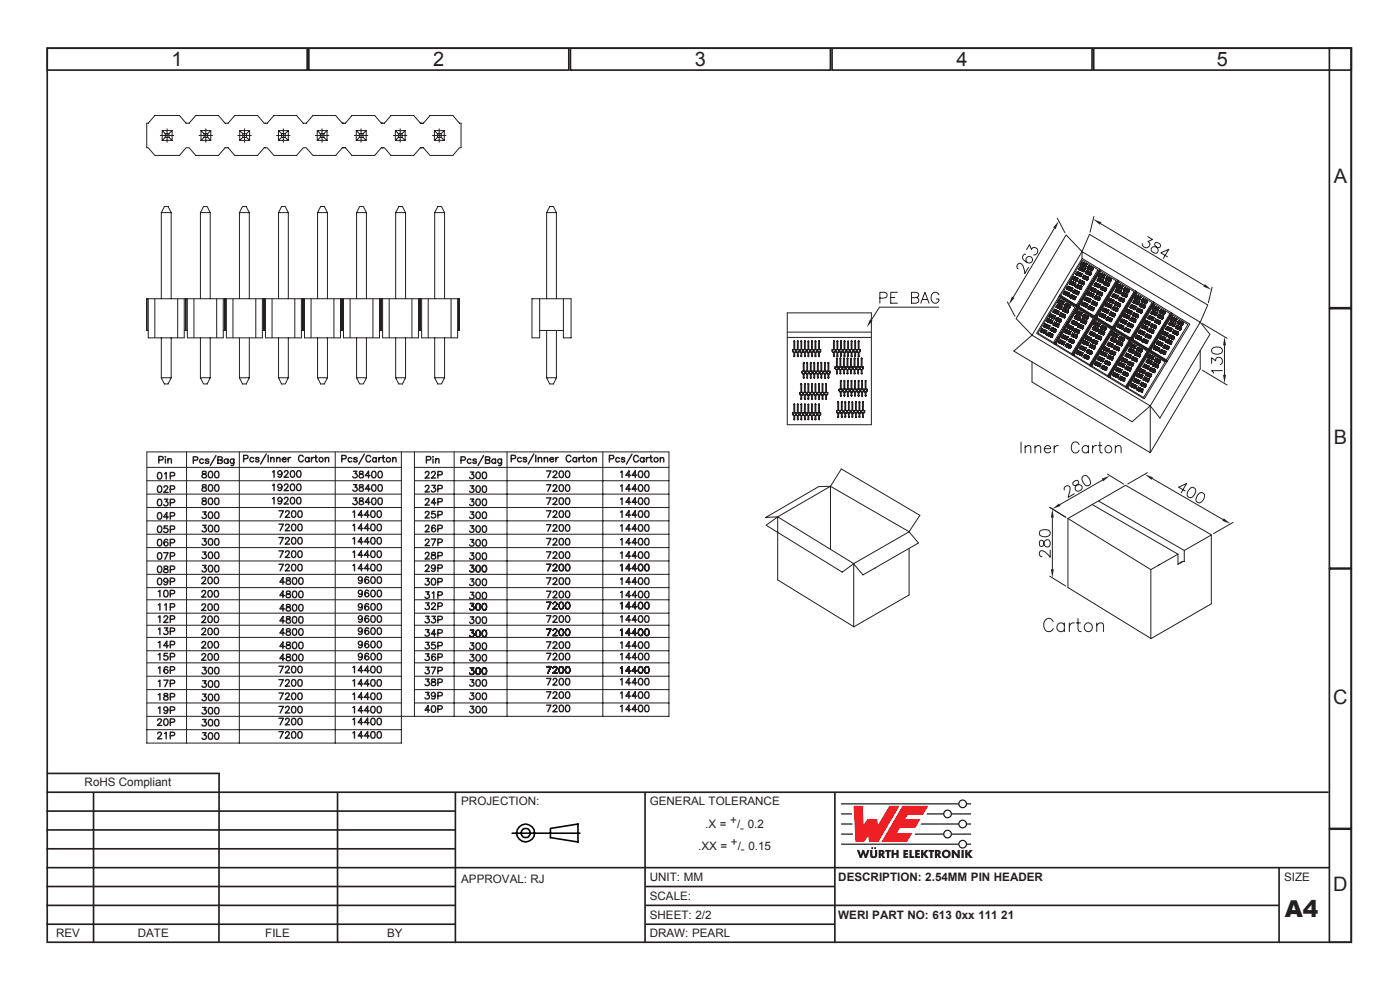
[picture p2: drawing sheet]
<svg xmlns="http://www.w3.org/2000/svg" width="297mm" height="210mm" viewBox="0 0 297 210" stroke-linecap="round" stroke-linejoin="round" font-family="sans-serif">
<defs><g id="words">
<text font-size="4.9" fill="#231f20" x="272.6" y="194.5">A4</text>
<g font-size="4.2" fill="#231f20">
<text x="36.4" y="14">1</text>
<text x="91.9" y="14">2</text>
<text x="147.4" y="14">3</text>
<text x="202.9" y="14">4</text>
<text x="258.2" y="14">5</text>
<text x="282.9" y="38.8">A</text>
<text x="282.9" y="94.1">B</text>
<text x="282.8" y="149.3">C</text>
<text x="282.8" y="189">D</text>
</g>
<g font-size="2.5" fill="#231f20">
<text x="17.9" y="166.8">RoHS Compliant</text>
<text x="97.8" y="170.8">PROJECTION:</text>
<text x="137.8" y="170.8">GENERAL TOLERANCE</text>
<text x="149.6" y="175.6">.X =</text>
<text x="154.9" y="174.8">+</text>
<text x="155.1" y="179.4">+</text>
<text x="156.4" y="175.6">/ 0.2</text>
<text x="157" y="176.4">-</text>
<text x="148.1" y="180.2">.XX =</text>
<text x="156.5" y="180.2">/ 0.15</text>
<text x="157.2" y="181">-</text>
<text x="97.8" y="187.3">APPROVAL: RJ</text>
<text x="137.8" y="186.8">UNIT: MM</text>
<text x="137.8" y="190.9">SCALE:</text>
<text x="177.8" y="186.8">DESCRIPTION: 2.54MM PIN HEADER</text>
<text x="272.4" y="186.8">SIZE</text>
<text x="137.8" y="194.8">SHEET: 2/2</text>
<text x="177.8" y="194.8">WERI PART NO: 613 0xx 111 21</text>
<text x="11.9" y="198.8">REV</text>
<text x="29.2" y="198.8">DATE</text>
<text x="56.3" y="198.8">FILE</text>
<text x="82.1" y="198.8">BY</text>
<text x="137.8" y="198.8">DRAW: PEARL</text>
</g>
</g></defs>
<!-- layer: Calque 1 -->
<g fill="none" stroke="#231f20" stroke-width=".35">
<path d="M10 10.2h276.7v189.7h-276.7zM10 10.2h55.2v4.7h-55.2zM65.5 10.2h55.2v4.7h-55.2zM121 10.2h55.2v4.7h-55.2zM176.5 10.2h55.2v4.7h-55.2zM232 10.2h54.7v4.7h-54.7zM282 10.2h4.7v55.1h-4.7zM282 65.5h4.7v55h-4.7zM282 120.7h4.7v55h-4.7zM9.8 168h272M9.8 172h86.7M9.8 176h86.7"/>
<path d="M9.9 164.1h36.7M19.8 168v32M46.5 164l-.1 36M71.6 168v32M96.6 168v32M136.8 168v32M177.1 168v32M282 175.9h4.7v24h-4.7zM9.8 192h86.7M9.8 196h86.7M9.8 180h86.7M9.8 184h272.2"/>
<path d="M9.8 188h86.7M137 192h134.3M137 196h40.1M137 188h40.1M271.3 184v16"/>
</g>
<g fill="none" stroke="#000" stroke-width=".34">
<path d="M108.6 176.7h14.4M116.8 175.7l5.8-.9v3.8l-5.8-.9z"/>
<circle cx="111.5" cy="176.7" r="1.88"/>
<circle cx="111.5" cy="176.7" r="1.02"/>
</g>
<g fill="#ee1d23">
<path d="M181.1 170.9h1.9l.2 4 .9-1.2h2l.2 1.3 2.4-4.1h2.1l-4.5 7.7h-1.9l-.2-1.3-.9 1.3h-1.8z"/>
<path d="M191.4 170.9h5.5l-1.1 1.9h-3.2l-.6 .9h3.3l-1.1 1.9h-3.3l-.6 1.1h3.2l-1.1 1.9h-5.4z"/>
</g>
<g fill="#231f20">
<path d="M181.8 180.3h.5l.3 1 .3-1h.4l.3 1 .4-1h.5l-.6 1.7h-.5l-.3-1-.3 1h-.4z"/>
<path d="M184.6 180.3h.5v1.2l.2 .1 .3-.1v-1.2h.5v1.1a.76 .76 0 0 1-.8 .6 .76 .76 0 0 1-.7-.6z"/>
<path d="M187.8 180.3h1.2v.4h-.4v1.3h-.5l.1-1.3h-.4z"/>
<path d="M189.1 180.3h.5v.6h.6v-.6h.5l-.1 1.7h-.4v-.7h-.6v.7h-.5z"/>
<path d="M191.6 180.3h1.1v.4h-.6v.2h.5v.4h-.5v.3h.6v.4h-1.1z"/>
<path d="M192.9 180.3h.5v1.3h.5v.4h-1z"/>
<path d="M194.1 180.3h1v.4h-.5v.2h.5v.4h-.5v.3h.6v.4h-1.1z"/>
<path d="M195.4 180.3h.5v.7l.5-.7h.6l-.7 .8 .7 .9h-.6l-.5-.7v.7h-.5z"/>
<path d="M197 180.3h1.2v.4h-.4v1.3h-.5v-1.3h-.3z"/>
<path d="M201.9 180.3h.5l.8 1-.1-1h.5v1.7h-.5l-.7-1.1v1.1h-.5z"/>
<path d="M204 180.3h.5v1.7h-.5z"/>
<path d="M204.7 180.3h.5v.7l.5-.7h.6l-.6 .8 .7 .9h-.6l-.6-.7v.7h-.5z"/>
<circle cx="185" cy="179.9" r=".22"/>
<circle cx="185.7" cy="179.9" r=".22"/>
</g>
<g fill="#231f20">
<path d="M186.9 180.7v.3h.2v-.2zM186.4 180.3h.5a.55 .55 0 0 1 .7 .3 .55 .55 0 0 1-.3 .7l.5 .7h-.5l-.4-.6v.6h-.5z" fill-rule="evenodd"/>
<path d="M198.8 180.7v.3h.2l.1-.2zM198.3 180.3h.6a.55 .55 0 0 1 .6 .3 .55 .55 0 0 1-.2 .7l.4 .7h-.5l-.4-.6v.6h-.5z" fill-rule="evenodd"/>
<path d="M200.3 181.2a.5 .5 0 0 0 1 0 .5 .5 0 0 0-1 0zM199.8 181.1a.95 .95 0 0 1 1.9 0 .95 .95 0 0 1-1.9 0z" fill-rule="evenodd"/>
</g>
<path d="M178.4 176.9h2.6M178.4 174.8h2.4M178.4 172.6h2.3" fill="none" stroke="#231f20" stroke-width=".27"/>
<g fill="#231f20">
<path d="M178.4 170.4h24.9a.94 .94 0 0 1 .9-.8 .94 .94 0 0 1 1 .8h.8v.2h-.8a.94 .94 0 0 1-1 .9 .94 .94 0 0 1-.9-.9h-24.9zM203.5 170.5a.7 .7 0 0 1 1.4 0 .7 .7 0 0 1-1.4 0z" fill-rule="evenodd"/>
<path d="M196.7 172.5h3.4a.94 .94 0 0 1 .9-.8 .94 .94 0 0 1 1 .8h4v.3h-4a.94 .94 0 0 1-1 .8 .94 .94 0 0 1-.9-.8h-3.6zM200.3 172.6a.7 .7 0 0 1 1.4 0 .7 .7 0 0 1-1.4 0z" fill-rule="evenodd"/>
<path d="M195.4 174.7h7.9a.94 .94 0 0 1 .9-.9 .94 .94 0 0 1 1 .9h.8v.2h-.8a.94 .94 0 0 1-1 .8 .94 .94 0 0 1-.9-.8h-8zM203.5 174.8a.7 .7 0 0 1 1.4 0 .7 .7 0 0 1-1.4 0z" fill-rule="evenodd"/>
<path d="M194.2 176.8h5.9a.94 .94 0 0 1 .9-.8 .94 .94 0 0 1 1 .8h4v.3h-4a.94 .94 0 0 1-1 .8 .94 .94 0 0 1-.9-.8h-6.1zM200.3 176.9a.7 .7 0 0 1 1.4 0 .7 .7 0 0 1-1.4 0z" fill-rule="evenodd"/>
<path d="M178.4 178.9h24.9a.94 .94 0 0 1 .9-.8 .94 .94 0 0 1 1 .8h.8v.3h-.8a.94 .94 0 0 1-1 .8 .94 .94 0 0 1-.9-.8h-24.9zM203.5 179.1a.7 .7 0 0 1 1.4 0 .7 .7 0 0 1-1.4 0z" fill-rule="evenodd"/>
</g>
<path d="M223.7 48.4l-8.7 14.6M224.3 46.3l1.6 3.1M213.7 64l1.6 3.1" fill="none" stroke="#231f20" stroke-width=".21"/>
<g fill="#231f20">
<path d="M224.6 46.9l-.6 1.7-.6-.3z"/>
<path d="M214.7 62.9l.5 .3-1.2 1.4z"/>
</g>
<g fill="none" stroke="#231f20" stroke-width=".21">
<path d="M31.1 26.1v5.2h.3l1.4 1.7h5.3l1.4-1.7h.6l1.4 1.7h4.8l1.4-1.7h.7l1.4 1.7h4.8l1.4-1.7h.7l1.4 1.7h4.8l1.4-1.7h.7l1.4 1.7h4.8l1.4-1.7h.4M72.6 31.3h.7l1.4 1.7h4.8l1.4-1.7h.3h-.3M81.2 31.3h.3l1.4 1.7h4.9l1.4-1.7h.3M97.8 26.1v5.2h-.3l-1.4 1.7h-4.9l-1.4-1.7h-.6M34.2 45.1v18.3M34.9 43.8h.8l.6 1.3h-2.1zM36.3 45.1v18.3M42.5 45.1v18.3M43.2 43.8h.8l.6 1.3h-2.1zM44.6 45.1v18.3M50.8 45.1v18.3M51.4 43.8h.8l.7 1.3h-2.1z"/>
<path d="M52.9 45.1v18.3M59.1 45.1v18.3M59.7 43.8h.8l.7 1.3h-2.1zM61.2 45.1v18.3M67.4 45.1v18.3M68 43.8h.8l.7 1.3h-2.1zM69.5 45.1v18.3M75.6 45.1v18.3M76.3 43.8h.8l.6 1.3h-2.1zM77.7 45.1v18.3M83.9 45.1v18.3M83.9 45.1l.7-1.3h.8l.6 1.3"/>
<path d="M83.9 45.1h2.1M86 45.1v18.3M92.2 45.1v18.3M92.9 43.8h.8l.6 1.3h-2.1zM94.3 45.1v18.3M217.6 53.9a.69 .69 0 0 0-.7 .6 .69 .69 0 0 0 .4 .8 1.07 1.07 0 0 0 1.7 .1 .71 .71 0 0 0-.3-.9 .71 .71 0 0 0-1 .2 .71 .71 0 0 0 .2 1M217.8 52.9l.6-1 .4 1a.76 .76 0 0 1 1.3 0 .76 .76 0 0 1-.4 1.1l-.4 .1M218.2 56.7l-.8 1.3-.2-1-.5-1.1a.65 .65 0 0 0-.9 .3 .65 .65 0 0 0 .2 .8M31.4 63.4v8.3h7.7v-8.3M31.4 70.1h-.3v-6.7v6.7v-6.7h66.3v6.7v-6.7v6.7h-.3M32.8 63.4v8.3M34.2 71.7v8.4"/>
<path d="M36.3 71.7v8.4M37.7 63.4v8.3M39.1 70.1h.6M39.4 63.4v6.7M39.7 63.4v8.3h7.7v-8.3M41.1 63.4v8.3M42.5 71.7v8.4M44.6 71.7v8.4M46 63.4v8.3M47.4 70.1h.6M47.7 63.4v6.7M48 63.4v8.3h7.7v-8.3"/>
<path d="M49.4 63.4v8.3M50.8 71.7v8.4M52.9 71.7v8.4M54.3 63.4v8.3M55.7 70.1h.6M56 63.4v6.7M56.3 63.4v8.3h7.6v-8.3M57.7 63.4v8.3M59.1 71.7v8.4M61.2 71.7v8.4M62.5 63.4v8.3M63.9 70.1h.7"/>
<path d="M64.3 63.4v6.7M64.6 63.4v8.3h7.6v-8.3M66 63.4v8.3M67.4 71.7v8.4M69.5 71.7v8.4M70.8 63.4v8.3M72.2 70.1h.4M72.6 63.4v6.7zM72.9 63.4v8.3h7.6v-8.3M74.3 63.4v8.3M75.6 71.7v8.4M77.7 71.7v8.4"/>
<path d="M79.1 63.4v8.3M80.5 70.1h.7M80.8 63.4v6.7zM81.2 63.4v8.3h7.6v-8.3M82.6 63.4v8.3M83.9 71.7v8.4M86 71.7v8.4M87.4 63.4v8.3M88.8 70.1h.6M89.1 63.4v6.7zM89.4 63.4v8.3h7.7v-8.3M90.8 63.4v8.3"/>
<path d="M92.2 71.7v8.4M94.3 71.7v8.4M95.7 63.4v8.3M112.9 63.4h1.6v8.3h-1.6zM116 70.1v10M118 70.1v10M119.5 63.4v8.3h1.7v-8.3M167 66.4v23.7h17.9v-23.7M34.2 80.1h2.1l-.6 1.3h-.8zM42.5 80.1h2.1l-.6 1.3h-.8zM50.8 80.1h2.1l-.7 1.3h-.8zM59.1 80.1h2.1l-.7 1.3h-.8z"/>
<path d="M67.4 80.1h2.1l-.7 1.3h-.8zM75.6 80.1h2.1l-.6 1.3h-.8zM83.9 80.1l.7 1.3h.8l.6-1.3M83.9 80.1h2.1M92.2 80.1h2.1l-.6 1.3h-.8zM116 80.1h2l-.6 1.3h-.8zM168.3 87.9h-.2v-.3h.8v.3v-.3h.7v.3h.2M168.3 87.6v.5h.4v-.5M168.4 88.9h.2v.2zM168.4 85.8v1.8M168.4 88.1v.8M168.5 85.7l.1 .1h-.2z"/>
<path d="M168.6 85.8v1.8M168.6 88.1v.8M168.7 87.9h.3M169 87.6v.5h.5v-.5M169.2 88.9v.2l.1-.2M169.2 85.8v1.8h.1v-1.8M169.2 88.1v.8M169.2 88.9h.1M169.2 85.7l.1 .1h-.1zM169.3 88.1v.8M169.8 87.6v.5h.4v-.5M169.9 88.9v.2l.2-.2"/>
<path d="M169.9 85.8v1.8h.2v-1.8M169.9 88.1v.8M169.9 88.9h.2M169.9 85.7l.2 .1h-.2zM170.1 88.1v.8M170.2 87.9h.3M170.4 87.6h-.8v.3h-.1M170.4 87.6h.7v.3h.2M170.4 87.6v.3M170.5 87.6v.5h.5v-.5M170.7 88.9v.2l.1-.2M170.7 85.8v1.8"/>
<path d="M170.7 88.1v.8M170.7 88.9h.1M170.7 85.7l.1 .1h-.1zM170.8 85.8v1.8M170.8 88.1v.8M171.3 87.6v.5h.4v-.5M171.4 88.9h.2l-.1 .2zM171.4 85.8v1.8h.2v-1.8M171.4 88.1v.8M171.4 85.7l.2 .1h-.2zM171.6 88.1v.8M171.7 87.9h.3"/>
<path d="M172 87.6v.5h.5v-.5M172.2 88.9v.2l.1-.2M172.2 85.8v1.8h.1v-1.8M172.2 88.9h.1M172.2 88.1v.8M172.2 85.7l.1 .1h-.1zM172.3 88.1v.8M172.5 87.9h.2M172.6 87.6h-.7v.3v-.3h-.8v.3h-.1M172.6 87.6h1.5v.3h-.1M172.6 87.6v.3M172.7 87.6v.5h.5v-.5"/>
<path d="M172.9 88.9v.2l.2-.2M172.9 88.9h.2M172.9 85.8v1.8M172.9 88.1v.8M172.9 85.7l.2 .1h-.2zM173.1 85.8v1.8M173.1 88.1v.8M173.2 87.9h.3M173.4 87.6v.3M173.5 87.6v.5h.5v-.5M173.7 88.9v.2l.1-.2M173.7 88.9h.1"/>
<path d="M173.7 85.8v1.8M173.7 88.1v.8M173.7 85.7l.1 .1h-.1zM173.8 85.8v1.8M173.8 88.1v.8M177.6 87.4h-.2v-.3h.8v.3v-.3h.7v.3h.2M177.6 87.1v.5h.5v-.5M177.7 88.4h.2v.2zM177.7 85.3v1.8M177.7 87.6v.8M177.8 85.2l.1 .1h-.2zM177.9 85.3v1.8"/>
<path d="M177.9 87.6v.8M178.1 87.4h.2M178.3 87.1v.5h.5v-.5M178.5 88.4v.2l.2-.2M178.5 85.3v1.8h.2v-1.8M178.5 87.6v.8M178.5 88.4h.2M178.5 85.2l.2 .1h-.2zM178.7 87.6v.8M179.1 87.1v.5h.5v-.5M179.2 88.4l.1 .2 .1-.2M179.2 85.3v1.8h.2v-1.8"/>
<path d="M179.2 87.6v.8M179.2 88.4h.2M179.3 85.2l.1 .1h-.2zM179.4 87.6v.8M179.6 87.4h.2M179.7 87.1h-.8v.3h-.1M179.7 87.1h.8v.3h.1M179.7 87.1v.3M179.8 87.1v.5h.5v-.5M180 88.4v.2l.2-.2M180 85.3v1.8M180 87.6v.8"/>
<path d="M180 88.4h.2M180 85.2l.2 .1h-.2zM180.2 85.3v1.8M180.2 87.6v.8M180.6 87.1v.5h.5v-.5M180.7 88.4h.2v.2zM180.7 85.3v1.8h.2v-1.8M180.7 87.6v.8M180.8 85.2l.1 .1h-.2zM180.9 87.6v.8M181.1 87.4h.2M181.3 87.1v.5h.5v-.5"/>
<path d="M181.5 88.4v.2l.2-.2M181.5 85.3v1.8h.2v-1.8M181.5 88.4h.2M181.5 87.6v.8M181.5 85.2l.2 .1h-.2zM181.7 87.6v.8M181.8 87.4h.3M182 87.1h-.8v.3v-.3h-.7v.3h-.2M182 87.1h1.5v.3h-.2M182 87.1v.3M182.1 87.1v.5h.5v-.5M182.2 88.4l.1 .2 .1-.2"/>
<path d="M182.2 88.4h.2M182.2 85.3v1.8M182.2 87.6v.8M182.3 85.2l.1 .1h-.2zM182.4 85.3v1.8M182.4 87.6v.8M182.6 87.4h.2M182.7 87.1v.3M182.8 87.1v.5h.5v-.5M183 88.4v.2l.2-.2M183 88.4h.2M183 85.3v1.8"/>
<path d="M183 87.6v.8M183 85.2l.2 .1h-.2zM183.2 85.3v1.8M183.2 87.6v.8M162.5 111.4l16.2 10 2.4-1.8 2 2.4 11.7-6.8-1.9-2.4M162.6 111.4l2.4-1.8-2.5 .2 11.2-6.6h2.5l2.3-3.7 16.6 9.8-2.2 3.5M165 109.6v13.4l16.2 10 11.7-6.8v-9.9M165 109.6l16.1 10M176.2 103.2l-11.2 6.4M176.2 103.2v13.3M176.2 103.2l16.7 9.6M181.1 119.6v13.4"/>
<path d="M192.9 112.8l-11.8 6.8M185.6 120.5v.2"/>
</g>
<g fill="none" stroke="#231f20" stroke-width=".3">
<path d="M33.7 97.6a.63 .63 0 0 0 .9-.5l-.3-.3h-.6v1.4M35.1 96.8v.2zM35.1 97.4v.8M35.6 97.6l.4-.3 .3 .1 .1 .8M35.6 97.3v.9M41 97.6h.8l.2-.4-.4-.3h-.6v1.4M43.2 97.6l-.5-.2-.4 .3 .3 .6h.3l.3-.2M44.3 97.6l-.5-.3-.2 .3 .6 .3v.3l-.4 .1-.2-.2M45.8 96.6l-1.2 2.2M46.2 97.6a.57 .57 0 0 0 .6 0 .57 .57 0 0 0 .3-.6l-.9-.1v1.4l.8-.1 .2-.4-.4-.2M48.4 97.6a.45 .45 0 0 0-.7-.1 .45 .45 0 0 0 0 .7 .45 .45 0 0 0 .7-.1M48.4 97.4v.9"/>
<path d="M49.6 97.4l-.1 1.2-.1 .2-.4-.1M49.6 97.6l-.5-.2-.3 .3 .3 .6h.3l.2-.2M51.7 97.3a.62 .62 0 0 0 .9-.5l-.3-.2h-.6v1.4M53.8 97.2a.45 .45 0 0 0-.6 0 .45 .45 0 0 0 0 .6 .45 .45 0 0 0 .6 0M54.9 97.2l-.2-.2-.5 .2 .7 .4v.3l-.4 .1-.3-.2M56.5 96.3l-1.2 2.1M56.9 96.6v1.4M57.4 97.3l.4-.3 .3 .1v.9M57.4 97v1M58.7 97.3l.3-.3 .3 .1 .1 .9M58.7 97v1M59.9 97.4h.8a.45 .45 0 0 0-.5-.3 .45 .45 0 0 0-.4 .4 .45 .45 0 0 0 .4 .5l.5-.2"/>
<path d="M61.1 97v1M61.7 97l-.3 .1-.3 .3M61.8 99.9a.45 .45 0 0 1 .7 .2v.4a.61 .61 0 0 1-.4 .7h-.1a.88 .88 0 0 1-.2-1.3zM63.1 99.9a.45 .45 0 0 1 .7 .2l.1 .4a.61 .61 0 0 1-.4 .7h-.2a.88 .88 0 0 1-.2-1.3zM64.3 96.9a.51 .51 0 0 0-.5-.3 .51 .51 0 0 0-.5 .5l.2 .7a.48 .48 0 0 0 .4 .2 .48 .48 0 0 0 .4-.4M65.5 97.2a.45 .45 0 0 0-.6 0 .45 .45 0 0 0 0 .6 .45 .45 0 0 0 .6 0M65.5 97v1M66.1 97v1M66.6 97l-.3 .1-.2 .3M66.8 97h.5M67 96.6v1.1l.1 .2 .2 .1M69 97.3l.3-.3 .4 .1v.9"/>
<path d="M69 97v1M72.5 97.3h.8l.1-.6-.9-.1v1.4M74.6 97.3l-.3-.2-.4 .3 .1 .5 .3 .1 .3-.2M75 100h.7l-.4 .5a.47 .47 0 0 1 .4 .8 .47 .47 0 0 1-.9-.2M75.8 97.3l-.3-.2-.5 .2 .7 .3v.3l-.4 .1-.3-.2M77.3 96.3l-1.2 2.2M78.6 96.9a.51 .51 0 0 0-.6-.3 .51 .51 0 0 0-.4 .5v.4a.51 .51 0 0 0 .4 .5 .51 .51 0 0 0 .6-.3M79.8 97.3l-.4-.2-.3 .3 .1 .5 .2 .1 .4-.2M79.8 97.1v.9M80.4 97.1v.9M80.9 97.1h-.3l-.2 .4M81.1 97.1h.5"/>
<path d="M81.3 96.6v1.1l.1 .2 .2 .1M83.3 97.3l.3-.2h.4v.9M83.3 97.1v.9M33.6 100.3a.47 .47 0 0 1 .7 .2v.3a.61 .61 0 0 1-.4 .8h-.1a.9 .9 0 0 1-.2-1.3zM34.9 100.5l.4-.3v1.4M36.1 101a.62 .62 0 0 0 1-.5l-.4-.3h-.6v1.4M43 100l-.1 .3 .2 .2a.55 .55 0 0 1 .7 .7l-.2 .1-.7-.1v-.4l.8-.5v-.3zM44.4 100a.45 .45 0 0 1 .7 .2v.4a.61 .61 0 0 1-.4 .8h-.1a.88 .88 0 0 1-.2-1.4zM45.7 100a.47 .47 0 0 1 .7 .2l.1 .4a.61 .61 0 0 1-.4 .8h-.2a.9 .9 0 0 1-.2-1.4zM57.8 100.1l.3-.3v1.4M59.8 100.3a.43 .43 0 0 1-.5 .4 .43 .43 0 0 1-.4-.4 .43 .43 0 0 1 .4-.5 .75 .75 0 0 1 .5 .8 .75 .75 0 0 1-.5 .7l-.3-.3M60.3 100.2l.3-.4 .4 .1 .1 .2-.2 .5-.6 .6h.9"/>
<path d="M76.3 100v.4l.6 .2 .2 .3a.48 .48 0 0 1-.4 .5 .48 .48 0 0 1-.5-.3l.2-.5 .6-.3v-.3zM78.5 100.9h-1l.7-.9v1.4M79.1 100a.44 .44 0 0 1 .6 .2l.1 .4a.61 .61 0 0 1-.6 .8 .88 .88 0 0 1-.1-1.4zM80.4 100a.45 .45 0 0 1 .6 .2l.1 .4a.61 .61 0 0 1-.5 .8 .88 .88 0 0 1-.2-1.4z"/>
<circle cx="68.1" cy="97.5" r=".45"/>
<circle cx="82.4" cy="97.5" r=".48"/>
</g>
<path d="M184.6 67.7l.5 .3-1.2 1.4z" fill="#231f20"/>
<g fill="none" stroke="#231f20" stroke-width=".21">
<path d="M34 28.7h2.9M34.4 27.7l.7 .7M34.4 29.8h2.1M35.1 28.4h.7v.7M35.1 29.1h.7M35.1 29.1l-.7 .7M35.1 28.4v.7M35.4 27.3v2.9M35.8 29.1l.7 .7M36.5 27.7h-2.1v2.1M36.5 27.7l-.7 .7M36.5 27.7v2.1"/>
<path d="M42.2 28.7h2.9M42.6 27.7h2.1M42.6 27.7v2.1M42.6 27.7l.7 .7M43.3 28.4h.8v.7M43.3 28.4v.7l-.7 .7M43.3 29.1h.8M43.7 27.3v2.9M44.1 29.1l.6 .7h-2.1M44.7 27.7l-.6 .7M44.7 27.7v2.1M50.5 28.7h2.8"/>
<path d="M50.9 29.8h2.1M50.9 27.7l.6 .7M51.5 28.4h.8v.7M51.5 29.1h.8M51.5 28.4v.7M51.5 29.1l-.6 .7M51.9 27.3v2.9M52.3 29.1l.7 .7M53 27.7h-2.1v2.1M53 27.7v2.1M53 27.7l-.7 .7M58.7 28.7h2.8"/>
<path d="M59.1 29.8h2.1M59.1 27.7l.6 .7M59.7 28.4h.8v.7M59.7 29.1h.8M59.7 28.4v.7M59.7 29.1l-.6 .7M60.1 27.3v2.9M60.5 29.1l.7 .7M61.2 27.7h-2.1v2.1M61.2 27.7v2.1M61.2 27.7l-.7 .7M66.9 28.7h2.9"/>
<path d="M67.3 29.8h2.1M67.3 27.7l.7 .7M68 28.4h.7v.7M68 29.1h.7M68 28.4v.7M68 29.1l-.7 .7M68.3 27.3v2.9M68.7 29.1l.7 .7M69.4 27.7h-2.1v2.1M69.4 27.7v2.1M69.4 27.7l-.7 .7M75.2 28.7h2.8"/>
<path d="M75.6 27.7h2.1M75.6 27.7l.6 .7M75.6 27.7v2.1M76.2 28.4v.7l-.6 .7M76.2 28.4h.8v.7M76.2 29.1h.8M76.6 27.3v2.9M77 29.1l.7 .7h-2.1M77.7 27.7l-.7 .7M77.7 27.7v2.1M83.5 28.7h2.8M83.9 27.7h2.1"/>
<path d="M83.9 29.8h2.1M83.9 27.7l.6 .7M83.9 27.7v2.1M84.5 29.1h.8M84.5 28.4h.8M84.5 29.1l-.6 .7M84.5 28.4v.7M84.9 27.3v2.9M85.3 28.4v.7M85.3 29.1l.7 .7M86 27.7l-.7 .7M86 27.7v2.1"/>
<path d="M91.8 28.7h2.8M92.2 27.7h2M92.2 29.8h2M92.2 27.7l.6 .7M92.2 27.7v2.1M92.8 28.4h.8v.7M92.8 29.1h.8M92.8 29.1l-.6 .7M92.8 28.4v.7M93.2 27.3v2.9M93.6 29.1l.6 .7M94.2 27.7v2.1"/>
<path d="M94.2 27.7l-.6 .7M97.8 26.1h-.3l-1.4-1.6h-4.9l-1.4 1.6h-.6l-1.4-1.6h-4.9l-1.4 1.6h-.6l-1.4-1.6h-4.8l-1.4 1.6h-.7l-1.4-1.6h-4.8l-1.4 1.6h-.7l-1.4-1.6h-4.8l-1.4 1.6h-.7l-1.4-1.6h-4.8l-1.4 1.6h-.7l-1.4-1.6h-4.8l-1.4 1.6h-.6l-1.4-1.6h-5.3l-1.4 1.6h-.3M116 45.1v18.3M116.6 43.8h.8l.6 1.3h-2zM118 45.1v18.3M114.5 63.4h6.7M114.5 70.1h5M167 66.4h17.9M167 70.5h17.9M167 71.6h17.9M168.3 74.5h-.2v-.3h.8v.3v-.3h.7v.3h.2M168.3 74.2v.5h.4v-.5"/>
<path d="M168.4 75.5h.2v.2zM168.4 72.4v1.8M168.4 74.7v.8M168.5 72.3l.1 .1h-.2zM168.6 72.4v1.8M168.6 74.7v.8M168.7 74.5h.3M169 74.2v.5h.5v-.5M169.1 75.5l.1 .2 .1-.2M169.1 72.4v1.8h.2v-1.8M169.1 74.7v.8M169.1 75.5h.2"/>
<path d="M169.2 72.3l.1 .1h-.2zM169.3 74.7v.8M169.8 74.2v.5h.4v-.5M169.9 75.5v.2l.2-.2M169.9 72.4v1.8h.2v-1.8M169.9 74.7v.8M169.9 75.5h.2M169.9 72.3l.2 .1h-.2zM170.1 74.7v.8M170.2 74.5h.3M170.3 79.1h-.2v-.4h.8v.4v-.4h.7v.4h.2M170.3 78.7v.6h.4v-.6"/>
<path d="M170.4 74.2h-.8v.3h-.1M170.4 74.2h.7v.3h.2M170.4 74.2v.3M170.4 77v1.7M170.4 79.3v.8M170.4 76.9l.2 .1h-.2zM170.5 74.2v.5h.5v-.5M170.6 77v1.7M170.6 79.3v.8M170.7 75.5v.2l.1-.2M170.7 72.4v1.8M170.7 74.7v.8"/>
<path d="M170.7 75.5h.1M170.7 72.3l.1 .1h-.1zM170.7 79.1h.3M170.8 72.4v1.8M170.8 74.7v.8M171 78.7v.6h.5v-.6M171.2 77v1.7h.1v-1.7M171.2 79.3v.8M171.2 76.9l.1 .1h-.1zM171.3 74.2v.5h.4v-.5M171.3 79.3v.8M171.4 75.5h.2l-.1 .2z"/>
<path d="M171.4 72.4v1.8h.2v-1.8M171.4 74.7v.8M171.4 72.3l.2 .1h-.2zM171.6 74.7v.8M171.7 74.5h.3M171.8 78.7v.6h.4v-.6M171.9 77v1.7h.2v-1.7M171.9 79.3v.8M171.9 76.9l.2 .1h-.2zM172 74.2v.5h.5v-.5M172.1 79.3v.8M172.2 75.5v.2l.1-.2"/>
<path d="M172.2 72.4v1.8h.1v-1.8M172.2 75.5h.1M172.2 74.7v.8M172.2 72.3l.1 .1h-.1zM172.2 79.1h.3M172.3 74.7v.8M172.4 78.7h-.8v.4h-.1M172.4 78.7h.7v.4h.2M172.4 78.7v.4M172.5 74.5h.2M172.5 78.7v.6h.5v-.6M172.6 74.2h-.7v.3v-.3h-.8v.3h-.1"/>
<path d="M172.6 74.2v.3M172.6 74.2h1.5v.3h-.1M172.6 77v1.7M172.6 79.3v.8M172.7 76.9l.1 .1h-.2zM172.7 74.2v.5h.5v-.5M172.8 77v1.7M172.8 79.3v.8M172.9 75.5v.2l.2-.2M172.9 75.5h.2M172.9 72.4v1.8M172.9 74.7v.8"/>
<path d="M172.9 72.3l.2 .1h-.2zM173.1 72.4v1.8M173.1 74.7v.8M173.2 74.5h.3M173.3 78.7v.6h.4v-.6M173.4 74.2v.3M173.4 77v1.7h.2v-1.7M173.4 79.3v.8M173.4 76.9l.2 .1h-.2zM173.5 74.2v.5h.5v-.5M173.6 79.3v.8M173.7 75.5v.2l.1-.2"/>
<path d="M173.7 75.5h.1M173.7 72.4v1.8M173.7 74.7v.8M173.7 72.3l.1 .1h-.1zM173.7 79.1h.3M173.8 72.4v1.8M173.8 74.7v.8M174 78.7v.6h.5v-.6M174.1 77v1.7h.2v-1.7M174.1 79.3v.8M174.2 76.9l.1 .1h-.2zM174.3 79.3v.8"/>
<path d="M174.5 79.1h.3M174.6 78.7h-.7v.4v-.4h-.8v.4h-.1M174.6 78.7h1.5v.4h-.1M174.6 78.7v.4M174.8 78.7v.6h.4v-.6M174.9 77v1.7M174.9 79.3v.8M174.9 76.9l.2 .1h-.2zM175.1 77v1.7M175.1 79.3v.8M175.2 79.1h.3M175.4 78.7v.4"/>
<path d="M175.5 78.7v.6h.5v-.6M175.6 77v1.7M175.6 79.3v.8M175.7 76.9l.1 .1h-.2zM175.8 77v1.7M175.8 79.3v.8M176.7 74.5h-.2v-.3h.8v.3v-.3h.7v.3h.2M176.7 74.2v.5h.5v-.5M176.8 75.5h.2v.2zM176.8 72.4v1.8M176.8 74.7v.8M176.9 72.3l.1 .1h-.2z"/>
<path d="M177 72.4v1.8M177 74.7v.8M177.2 74.5h.2M177.3 78.2h-.1v-.4h.7v.4v-.4h.8v.4h.1M177.3 77.8v.6h.5v-.6M177.4 74.2v.5h.5v-.5M177.4 79.2h.2v.1zM177.4 76.1v1.7M177.4 78.4v.8M177.5 76l.1 .1h-.2zM177.6 75.5v.2l.1-.2M177.6 72.4v1.8h.1v-1.8"/>
<path d="M177.6 75.5h.1M177.6 74.7v.8M177.6 72.3l.1 .1h-.1zM177.6 76.1v1.7M177.6 78.4v.8M177.7 74.7v.8M177.8 78.2h.2M178 77.8v.6h.5v-.6M178.2 74.2v.5h.5v-.5M178.2 79.2v.1l.2-.1M178.2 76.1v1.7h.2v-1.7M178.2 78.4v.8"/>
<path d="M178.2 79.2h.2M178.2 76l.2 .1h-.2zM178.3 75.5l.1 .2 .1-.2M178.3 72.4v1.8h.2v-1.8M178.3 75.5h.2M178.3 74.7v.8M178.4 72.3l.1 .1h-.2zM178.4 78.4v.8M178.5 74.7v.8M178.7 74.5h.2M178.8 74.2h-.8v.3h-.1M178.8 74.2h.7v.3h.2"/>
<path d="M178.8 74.2v.3M178.8 77.8v.6h.5v-.6M178.9 74.2v.5h.5v-.5M179 79.2v.1l.1-.1M179 76.1v1.7h.1v-1.7M179 78.4v.8M179 79.2h.1M179 76l.1 .1h-.1zM179.1 75.5v.2l.1-.2M179.1 75.5h.1M179.1 72.4v1.8M179.1 74.7v.8"/>
<path d="M179.1 72.3l.1 .1h-.1zM179.1 78.4v.8M179.2 72.4v1.8M179.2 74.7v.8M179.3 78.2h.2M179.4 77.8h-.7v.4h-.2M179.4 77.8h.8v.4h.1M179.4 77.8v.4M179.5 77.8v.6h.5v-.6M179.7 74.2v.5h.5v-.5M179.7 79.2v.1l.2-.1M179.7 76.1v1.7"/>
<path d="M179.7 78.4v.8M179.7 79.2h.2M179.7 76l.2 .1h-.2zM179.8 75.5h.2v.2zM179.8 72.4v1.8h.2v-1.8M179.8 74.7v.8M179.9 72.3l.1 .1h-.2zM179.9 76.1v1.7M179.9 78.4v.8M180 74.7v.8M180.2 74.5h.2M180.3 77.8v.6h.5v-.6"/>
<path d="M180.4 74.2v.5h.5v-.5M180.4 79.2h.2v.1zM180.4 76.1v1.7h.2v-1.7M180.4 78.4v.8M180.5 76l.1 .1h-.2zM180.6 75.5v.2l.1-.2M180.6 72.4v1.8h.1v-1.8M180.6 75.5h.1M180.6 74.7v.8M180.6 72.3l.1 .1h-.1zM180.6 78.4v.8M180.7 74.7v.8"/>
<path d="M180.8 78.2h.2M180.9 74.5h.3M181 74.2h-.7v.3v-.3h-.8v.3h-.1M181 74.2h1.5v.3h-.1M181 74.2v.3M181 77.8v.6h.5v-.6M181.2 74.2v.5h.4v-.5M181.2 79.2v.1l.2-.1M181.2 76.1v1.7h.2v-1.7M181.2 79.2h.2M181.2 78.4v.8M181.2 76l.2 .1h-.2z"/>
<path d="M181.3 75.5l.1 .2 .1-.2M181.3 75.5h.2M181.3 72.4v1.8M181.3 74.7v.8M181.4 72.3l.1 .1h-.2zM181.4 78.4v.8M181.5 72.4v1.8M181.5 74.7v.8M181.5 78.2h.3M181.6 74.5h.3M181.7 77.8h-.8v.4v-.4h-.7v.4h-.2M181.7 77.8h1.5v.4h-.2"/>
<path d="M181.7 77.8v.4M181.8 77.8v.6h.5v-.6M181.8 74.2v.3M181.9 74.2v.5h.5v-.5M181.9 79.2l.1 .1 .1-.1M181.9 79.2h.2M181.9 76.1v1.7M181.9 78.4v.8M182 76l.1 .1h-.2zM182.1 75.5v.2l.2-.2M182.1 75.5h.2M182.1 72.4v1.8"/>
<path d="M182.1 74.7v.8M182.1 72.3l.2 .1h-.2zM182.1 76.1v1.7M182.1 78.4v.8M182.3 72.4v1.8M182.3 74.7v.8M182.3 78.2h.2M182.4 77.8v.4M182.5 77.8v.6h.5v-.6M182.7 79.2v.1l.2-.1M182.7 79.2h.2M182.7 76.1v1.7"/>
<path d="M182.7 78.4v.8M182.7 76l.2 .1h-.2zM182.9 76.1v1.7M182.9 78.4v.8M186.7 63.2a1.53 1.53 0 0 0 1.4-.3l.1-.5-.2-.3-1.3-.1v2.3M189 63.1h.8M190.4 62h-1.4v2.3h1.4M193.4 63.1a1.65 1.65 0 0 0 1.4-.3l.1-.4-.2-.3-1.3-.1v2.3l1.3-.1a.6 .6 0 0 0 .2-.7 .6 .6 0 0 0-.6-.4M195.3 64.3l.9-2.3 .9 2.3M195.7 63.5h1.1M199.1 65.2h-12.5l-1.7 2.7M199.2 62.6a.85 .85 0 0 0-1-.6 .85 .85 0 0 0-.7 .9 1.01 1.01 0 0 0 .3 1.1 1.01 1.01 0 0 0 1 .2l.4-.4v-.4h-.6"/>
<path d="M254.6 78.3l-10.6 17.7v-9.9M256.7 70.9l-10.6 17.8-2.1-2.6-3.8 3.4-25.1-15M169.8 83.6h-.2v-.4h.8v.4v-.4h.7v.4h.1M169.8 83.2v.6h.4v-.6M169.9 84.6h.2l-.1 .1zM169.9 81.5v1.7M169.9 83.8v.8M169.9 81.4l.2 .1h-.2zM170.1 81.5v1.7M170.1 83.8v.8M170.2 83.6h.3M170.4 80.1h.2l-.1 .2z"/>
<path d="M170.5 83.2v.6h.5v-.6M170.7 84.6v.1l.1-.1M170.7 81.5v1.7h.1v-1.7M170.7 83.8v.8M170.7 84.6h.1M170.7 81.4l.1 .1h-.1zM170.8 83.8v.8M171.2 80.1v.2l.1-.2M171.2 80.1h.1M171.2 83.2v.6h.5v-.6M171.4 84.6v.1l.2-.1M171.4 81.5v1.7h.2v-1.7"/>
<path d="M171.4 83.8v.8M171.4 84.6h.2M171.4 81.4l.2 .1h-.2zM171.6 83.8v.8M171.7 83.6h.3M171.9 83.2h-.8v.4h-.1M171.9 83.2h.7v.4h.1M171.9 83.2v.4M171.9 80.1v.2l.2-.2M171.9 80.1h.2M172.2 84.6v.1l.1-.1M172.2 81.5v1.7"/>
<path d="M172.2 83.8v.8M172.2 84.6h.1M172.2 81.4l.1 .1h-.1zM172.3 81.5v1.7M172.3 83.8v.8M172.5 83.2v.6h-.5v-.6M172.6 80.1l.1 .2 .1-.2M172.6 80.1h.2M172.7 83.2v.6h.5v-.6M172.9 84.6h.2l-.1 .1zM172.9 81.5v1.7h.2v-1.7M172.9 83.8v.8"/>
<path d="M172.9 81.4l.2 .1h-.2zM173.1 83.8v.8M173.2 83.6h.3M173.4 80.1h.2v.2zM173.5 83.2v.6h.5v-.6M173.7 84.6v.1l.1-.1M173.7 84.6h.1M173.7 81.5v1.7h.1v-1.7M173.7 83.8v.8M173.7 81.4l.1 .1h-.1zM173.8 83.8v.8M174 83.6h.3"/>
<path d="M174.1 83.2h-.7v.4v-.4h-.8v.4h-.1M174.1 83.2v.4M174.1 83.2h1.5v.4h-.1M174.1 80.1l.1 .2 .1-.2M174.1 80.1h.2M174.3 83.2v.6h.4v-.6M174.4 81.5v1.7M174.4 83.8v.8M174.4 84.6v.1l.2-.1M174.4 84.6h.2M174.4 81.4l.2 .1h-.2zM174.6 81.5v1.7"/>
<path d="M174.6 83.8v.8M174.7 83.6h.3M174.9 83.2v.4M174.9 80.1v.2l.2-.2M174.9 80.1h.2M175 83.2v.6h.5v-.6M175.2 81.5v1.7M175.2 83.8v.8M175.2 84.6v.1l.1-.1M175.2 84.6h.1M175.2 81.4l.1 .1h-.1zM175.3 81.5v1.7"/>
<path d="M175.3 83.8v.8M175.6 80.1l.1 .2 .1-.2M175.6 80.1h.2M178.1 82.9h-.1v-.3h.8v.3v-.3h.7v.3h.1M178.1 82.6v.5h.5v-.5M178.3 83.9h.2l-.1 .2zM178.3 80.8v1.8M178.3 83.1v.8M178.3 80.7l.2 .1h-.2zM178.5 80.8v1.8M178.5 83.1v.8M178.6 82.9h.3"/>
<path d="M178.9 82.6v.5h.5v-.5M179 83.9l.1 .2 .1-.2M179 80.8v1.8h.2v-1.8M179 83.1v.8M179 83.9h.2M179.1 80.7l.1 .1h-.2zM179.2 83.1v.8M179.6 82.6v.5h.5v-.5M179.8 83.9v.2l.2-.2M179.8 80.8v1.8h.2v-1.8M179.8 83.1v.8M179.8 83.9h.2"/>
<path d="M179.8 80.7l.2 .1h-.2zM180 83.1v.8M180.1 82.9h.3M180.3 82.6h-.8v.3h-.1M180.3 82.6h.7v.3h.1M180.3 82.6v.3M180.4 82.6v.5h.5v-.5M180.5 83.9l.1 .2 .1-.2M180.5 80.8v1.8M180.5 83.1v.8M180.5 83.9h.2M180.6 80.7l.1 .1h-.2z"/>
<path d="M180.7 80.8v1.8M180.7 83.1v.8M181.1 82.6v.5h.5v-.5M181.3 83.9h.2l-.1 .2zM181.3 80.8v1.8h.2v-1.8M181.3 83.1v.8M181.3 80.7l.2 .1h-.2zM181.5 83.1v.8M181.6 82.9h.3M181.9 82.6v.5h.5v-.5M182 83.9l.1 .2 .1-.2M182 80.8v1.8h.2v-1.8"/>
<path d="M182 83.9h.2M182 83.1v.8M182.1 80.7l.1 .1h-.2zM182.2 83.1v.8M182.4 82.9h.2M182.5 82.6h-.8v.3v-.3h-.7v.3h-.1M182.5 82.6h1.5v.3h-.1M182.5 82.6v.3M182.6 82.6v.5h.5v-.5M182.8 83.9v.2l.2-.2M182.8 83.9h.2M182.8 80.8v1.8"/>
<path d="M182.8 83.1v.8M182.8 80.7l.2 .1h-.2zM183 80.8v1.8M183 83.1v.8M183.1 82.9h.3M183.2 82.6v.3M183.4 82.6v.5h.5v-.5M183.5 83.9l.1 .2 .1-.2M183.5 83.9h.2M183.5 80.8v1.8M183.5 83.1v.8M183.6 80.7l.1 .1h-.2z"/>
<path d="M183.7 80.8v1.8M183.7 83.1v.8M218.9 81l25.1 15M222.7 107.6l3.4 2.1M223.3 109.8v10.9M226.6 110v14.6M257 113.5v14.6M222.7 122.2l3.4 2.1M244.1 120.8v14.7"/>
</g>
<g fill="#231f20">
<path d="M223.3 108l.2 1.8h-.6z"/>
<path d="M222.9 120.7h.6l-.2 1.9z"/>
</g>
<g fill="none" stroke="#231f20" stroke-width=".21">
<path d="M220.6 114.7a.83 .83 0 0 0 .2 1.2l.5-.1 .1-.2a.86 .86 0 0 1 .2-.9 .86 .86 0 0 1 1-.1 .82 .82 0 0 1 .2 .9 .82 .82 0 0 1-.8 .5 1.34 1.34 0 0 1-.7-1.3l-.2-.1zM220.6 112.7a1.82 1.82 0 0 1 2.1 0 .74 .74 0 0 1-.3 1 1.16 1.16 0 0 1-1.9-.7zM222.7 107.6l3.4 2.1M222.8 116.7v1.5l-.7-.8-1.1-.6a.66 .66 0 0 0-.5 .7 .66 .66 0 0 0 .6 .6M233.9 101.8l-9.1 5.2M234.9 100.6l3.4 2.1M238.8 102.9l-12.2 7.1M223.4 131.9l-.3-.5a1.02 1.02 0 0 0-1.1-.1 1.02 1.02 0 0 0-.6 1 1.22 1.22 0 0 0 .3 1.3 1.22 1.22 0 0 0 1.3 .2l.4-.5M225.8 132.5a.89 .89 0 0 0-1.3-.1 .89 .89 0 0 0 0 1.3 .89 .89 0 0 0 1.3-.1M225.8 132.1v1.9M226.6 124.6l17.6 10.9 12.8-7.4M226.9 132.1v1.9"/>
<path d="M227.9 132.1a.89 .89 0 0 0-1 .8M228.3 132.1h.9M228.7 131.2v2.2l.1 .4 .6 .2M232.7 132.7l.6-.6 .7 .2 .1 1.7M232.7 132.1v1.9"/>
<circle cx="230.8" cy="133" r=".91"/>
</g>
<g fill="#231f20">
<path d="M223.3 108l1.4-1.2 .3 .5z"/>
<path d="M233.7 101.5l1.8-.6-1.5 1.2z"/>
</g>
<path d="M225.8 103.9l-.1-.3 .2-.3 .6-.3a.52 .52 0 0 1 .5 .6l-.4 1.9 1.3-.8M227.8 102.2l-.2 .2a.47 .47 0 0 0 .5 .6 .96 .96 0 0 1 1.5 .3 .8 .8 0 0 1-.6 .8 .8 .8 0 0 1-.9-.3 1.31 1.31 0 0 1 .7-1.3l-.3-.6zM229.8 101l.2-.1a1.05 1.05 0 0 1 1.2 .8l.2 .5a.7 .7 0 0 1-.4 .8 .7 .7 0 0 1-.8-.1 1.87 1.87 0 0 1-.6-1.6zM243.4 100.3l-4.2 2.4M244.4 101.5l15.1 8.7M261.6 110.8l-4.2 2.4" fill="none" stroke="#231f20" stroke-width=".21"/>
<g fill="#231f20">
<path d="M242.9 100.6l1.7 .6-.3 .6z"/>
<path d="M259.6 109.9l1.5 1.2-1.8-.6z"/>
</g>
<g fill="none" stroke="#231f20" stroke-width=".21">
<path d="M232.1 45.9l-.8 3.3M233.5 47.4l21.9 13.1M256.2 64.7l-25.1-15-1.6 3.7-3.3-3.6-10.6 17.8M257.1 60.9l-.8 3.3M216.6 93.8v2.3M217.5 95l.5-.5 .6 .1 .1 1.5M217.5 94.5v1.6M219.6 95l.5-.5 .6 .1 .1 1.5M219.6 94.5v1.6M221.5 95.2h1.4a.71 .71 0 0 0-1-.6 .71 .71 0 0 0-.2 1.1 .68 .68 0 0 0 1.2 0M223.6 94.5v1.6M224.5 94.5a.79 .79 0 0 0-.9 .7"/>
<path d="M228.9 94.3a.85 .85 0 0 0-.9-.5 .85 .85 0 0 0-.7 .8 .97 .97 0 0 0 .2 1.2 .97 .97 0 0 0 1.2 0l.2-.3M230.9 94.9a.7 .7 0 0 0-.8-.4 .7 .7 0 0 0-.5 .7v.4l.6 .5 .4-.1 .3-.3M230.9 94.5v1.6M231.8 94.5v1.6M232.6 94.5a.76 .76 0 0 0-.8 .7M233 94.5h.8M233.3 93.8v1.8l.1 .4 .5 .1M236.6 95l.6-.5 .5 .1 .1 1.5M236.6 94.5v1.6M226.6 110l17.5 10.8 5.8-3.3v2.2l.6-.5 .2 .2 .2-.3h.3v-2.3M231.7 107l18.2 10.5M233 106.3l18.2 10.5"/>
<path d="M238.8 102.9l18.2 10.5M245.9 119.8h.1M251.4 104.1l-1.4-.8 1.7-.7-1.1 1.9M252.5 103.5a.7 .7 0 0 1 .8 0 .7 .7 0 0 1 .4 .7 1.88 1.88 0 0 1-1.1 1.4 .73 .73 0 0 1-.8-.8zM254.4 104.6a.7 .7 0 0 1 .8 0 .7 .7 0 0 1 .4 .7 1.88 1.88 0 0 1-1.1 1.4 .76 .76 0 0 1-.8-.8l.3-.9zM257 113.5l-5.8 3.3"/>
<circle cx="235.1" cy="95.3" r=".76"/>
</g>
<g fill="#231f20">
<path d="M231.9 46.5l1.7 .6-.3 .6z"/>
<path d="M255.6 60.3l1.4 1.2-1.7-.7z"/>
</g>
<path d="M243.5 50.2l1 .6-1 .4a.76 .76 0 0 1 .1 1.3 .76 .76 0 0 1-1.2-.4l-.1-.4M245.1 51.5l-.1 .2 .1 .5a.85 .85 0 0 1 .6 .7 .85 .85 0 0 1-.4 .8 .83 .83 0 0 1-.9-.3 .83 .83 0 0 1 0-.9 1.43 1.43 0 0 1 1.5 0l.3-.3a.78 .78 0 0 0-1.1-.7zM247.7 54.5l-1.4-.9 1.7-.7-1.2 1.9M255.1 68.6l5.2 3.2M255.1 78.5l5.2 3.2M259.8 73.2v6.3" fill="none" stroke="#231f20" stroke-width=".21"/>
<g fill="#231f20">
<path d="M259.8 71.4l.3 1.8h-.6z"/>
<path d="M259.5 79.5h.6l-.3 1.8z"/>
</g>
<g fill="none" stroke="#231f20" stroke-width=".21">
<path d="M226.9 60h.1M227 59.9l.1 .1M227 59.9l-.1 .1M227 59.9v.2M227.1 60l-.1 .1M227.1 60l.1 .1M227.2 60h.1M227.2 59.6l-.2 .3M227.2 59.6h.1M227.2 59.6l-.1 .4M227.4 59.7h.1M227.3 59.7l-.1 .3"/>
<path d="M227.4 59.7l-.2 .3M227.4 59.2h.1M227.4 59.2v.1M227.5 59.2l-.1 .1M227.5 59.7l-.1 .4M227.5 59.7h.1M227.5 59.1l-.1 .1M227.5 58.9v.2M227.5 58.9l.1 .1M227.5 59.1v.1M227.6 59.3h.1M227.6 59v.1"/>
<path d="M227.6 59.1h.1M227.6 59l-.1 .1M227.6 59.8h.1M227.6 59.8l-.1 .3M227.6 59h-.1M227.7 59l-.1 .1M227.7 59.1l-.1 .2M227.7 58.6l-.2 .3M227.7 58.6h.1M227.7 59.3h.1M227.7 59.1h.1M227.7 58.6l-.1 .4"/>
<path d="M227.7 59.3v.1M227.7 59.8l-.1 .4 .2-.3M227.7 59v.1M227.8 59.8h.1M227.8 59l-.2 .1M227.8 59v.1M227.8 59.1l-.1 .1 .4 .1M227.8 59.1h.1M227.8 59.2l-.1 .1M227.8 58.7l-.1 .3M227.8 59.2l-.1 .2M227.8 59.4h.1"/>
<path d="M227.8 58.7h.1M227.9 58.7h.1M227.9 58.7l-.2 .3M227.9 59.2h.1M227.9 59.9h.1M227.9 59.9l-.2 .3M227.9 59.1l-.1 .1M227.9 59.1h-.2M227.9 59.1l.2 .1M227.9 59.1v.1M227.9 59.9l-.1 .3M227.9 59.3h.1"/>
<path d="M227.9 59.3l-.1 .1M228 59.1l-.1 .1M228 59.3l-.1 .1M228 58.7l-.2 .4M228 59.5h.1M228 58.7h.1M228 59.2l.1 .1M228 58.7l-.1 .4M228 60l-.1 .3zM228 59.2v.1M228.1 60h.1M228.1 59.2h.1"/>
<path d="M228.1 59.2l-.1 .3M228.1 58.8l-.1 .3M228.1 58.8h.1M228.2 59.6h.1M228.1 59.3h.1M228.2 59.3h.1M228.2 58.8h-.1M228.2 59.2l-.1 .1M228.2 59.4v.2M228.2 59.2v.1M228.2 59.3v.1M228.2 58.3h.1"/>
<path d="M228.3 58.9h.1M228.3 58.9l-.2 .3zM228.3 59.6h.1M228.3 59.4h.1M228.3 59.3l-.1 .1M228.3 58.1v.1M228.4 59.3h-.2M228.4 58l-.1 .1 .1-.1M228.4 59.4l-.1 .2M228.4 58.1l-.1 .2M228.4 59.3l.1 .1M228.4 59.3l-.1 .1"/>
<path d="M228.4 58.9h.1M228.4 58.3h.1M228.4 58.3l.1-.2-.1 .2M228.4 58.9l-.1 .4 .1-.4M228.4 58.1h.1M228.4 59.7h.1M228.4 59.4h.1M228.5 59.4h-.2M228.5 59.7h.1M228.5 59.4h.1M228.5 58h-.2M228.5 58l-.1 .1"/>
<path d="M228.5 58v.2l.1-.1M228.5 59.5h.1M228.5 59.4l.1 .1M228.5 59.5l-.1 .2M228.5 57.6l-.1 .4M228.5 59.4v.1M228.5 58.4h.1M228.6 57.6h.1M228.5 58.1l.2 .1M228.5 59l-.1 .3M228.5 59.5v.2M228.6 59h.1"/>
<path d="M228.6 57.6l-.2 .4M228.6 59l-.2 .3M228.6 59.5h.1M228.6 58.4h.1M228.6 58.1h-.2M228.6 58.1v.1M228.6 58.2v.2M228.6 59.4v.1M228.6 58.2l-.1 .2M228.7 57.7l-.1 .3M228.7 58.4v.1M228.7 57.7h.1"/>
<path d="M228.7 58.2h.1M228.7 59l-.2 .4M228.7 59h.1M228.7 59.1l-.1 .3M228.7 58.1v.1M228.7 58.3h.1M228.8 58.1l-.2 .1M228.8 58.1l.1 .1M228.8 58.3l-.1 .1M228.8 60h.1M228.8 58.2l-.1 .1M228.8 57.7v.1"/>
<path d="M228.8 57.8l-.1 .3M228.8 58.5h.1M228.8 59.8h.1M228.8 57.8h.1M228.8 58.3h.1M228.8 59.8v.2M228.9 58.3h.2M228.9 59.7v.1M228.9 59.8l-.1 .2M228.9 59.7h.1M228.9 58.2l-.1 .1M228.9 58.2v.1"/>
<path d="M228.9 58.3v.2M228.9 58.3l-.1 .2M228.9 57.2h.1M228.9 59.8h.1M228.9 57l.1 .1M228.9 57h.1M228.9 59.8l.2 .1M228.9 57.8l-.1 .4M229 57l-.1 .2M229 57.8h.1M229 56.9l-.1 .1M229 58.6h.1"/>
<path d="M229 57.8l-.2 .4M229 59.9l-.1 .1M229 59.9h.1M229 57.1l-.1 .1M229 58.3l.3 .1M229 59.8l.1 .1v-.1M229 58.3h.1M229 58.2l-.1 .1M229 59.4l-.1 .3M229 59.9v.1M229.1 57.3h.1M229.1 57v.1"/>
<path d="M229.1 59.3v.1M229.1 58.4l-.1 .2M229.1 58.3h-.1M229.1 57.1h.1M229.1 58.3v.1l.1-.1M229.1 59.4h.1M229.1 59.9h.1M229.1 59.4l-.2 .3M229.1 57l-.1 .1M229.1 57.9h.1M229.1 59.9h.3M229.1 57.9l-.1 .3"/>
<path d="M229.1 58.3h.1M229.1 57.1v.2M229.1 57h-.2M229.1 59.9l.1 .1M229.1 58.6h.1M229.1 59.9v.2M229.2 56.6l-.2 .3M229.2 57.1l-.1 .2M229.2 58.4h.1M229.2 58.4l-.2 .2M229.2 59.8l-.1 .1M229.2 56.6h.1"/>
<path d="M229.2 59.8h.1M229.2 59.4l-.2 .4M229.2 57.3h.1M229.2 57.1h.1M229.2 59.4h.1M229.2 58.5h.1M229.2 58.5l-.1 .1M229.2 57v.1M229.2 58.3l.1 .2v-.1M229.2 59.9h.1M229.2 58.5v.1M229.2 59.9l.1 .1"/>
<path d="M229.2 57.9l-.1 .4M229.2 60h.1M229.2 59.8v.2M229.3 56.2h.1M229.3 58.7h.1M229.3 58h.1M229.3 57.1v.1l.1-.1M229.3 57.9v.1M229.3 58.5h.1M229.3 58l-.2 .3M229.3 57.2l-.1 .1M229.3 56.7l-.1 .3"/>
<path d="M229.3 57.1h.1M229.3 56.1l.3 .1M229.3 56h.1M229.3 59.9l-.1 .1M229.3 56.6v.1M229.3 59.9h.1M229.3 59.5l-.1 .3M229.3 58.4v.1M229.3 58.4l.2 .1M229.3 57.4h.1M229.3 56.7h.1M229.3 57.2h.1"/>
<path d="M229.3 56.1v.1M229.4 59.5h.1M229.3 60h.3M229.3 58.5v.2M229.4 56.1l-.1 .1M229.4 57.2h.1M229.4 56l-.1 .1M229.4 59.5l-.2 .3M229.4 57.1h-.2M229.4 57.1l.1 .1M229.4 57.1v.1M229.4 58h.1"/>
<path d="M229.4 58l-.2 .3M229.4 59.9l-.1 .1M229.4 56.3h.1M229.4 57.2l-.1 .2M229.4 59.9v.1M229.4 58.5h.1M229.4 59.9v.2l.1-.1M229.4 57.1l.1 .2v-.1M229.4 56.1h.1M229.5 56.1h.1M229.5 56.7l-.2 .4M229.5 56l-.1 .1 .1-.1"/>
<path d="M229.5 57.2l-.1 .2M229.5 58.4l-.2 .1M229.5 57.5h.1M229.5 56.7h.1M229.5 56h-.2M229.5 56v.1M229.5 59.6h.1M229.5 59.6l-.2 .3M229.5 57.2h.1M229.5 56.1l-.1 .2M229.5 56.1v.2M229.5 57.3h.1"/>
<path d="M229.5 59.6l-.1 .3M229.5 55.6l-.1 .4M229.5 58.1l-.1 .3M229.5 53.4l-10.6 17.7-3.3-3.5M229.5 54.9v-1.5l25.1 15M229.6 56.4h.1M229.6 56.1h.2M229.6 55.6h.1M229.6 57.3l-.1 .2M229.6 58h.1M229.6 60l-.1 .1M229.6 58.1l-.2 .3"/>
<path d="M229.6 58l-.1 .1M229.6 55.6l-.2 .4M229.6 57.2l-.1 .1M229.6 54.8l22.8 14-9.7 15.8-22.8-13.9zM229.6 56.8h.1M229.6 56.8l-.1 .3M229.6 57.2l.1-.4-.1 .4M229.6 56.1v.1M229.6 57.2h.1M229.6 55.2l3.3 2-4.5 7.5-3.3-2zM229.6 57.5h.1M229.6 56.1h.1"/>
<path d="M229.6 56.2v.2M229.6 57.3h.1M229.7 59.6h.1M229.6 59h.1M229.6 59.6l-.1 .4M229.6 56.1l.1 .1v-.1M229.6 58.8h.1M229.6 58.8h.2M229.7 57.3h.1M229.7 57.5h-.1M229.7 57.2l-.1 .1M229.7 57.3l.1 .1"/>
<path d="M229.7 57.2h-.2M229.7 55.7h.1M229.7 57.3v.1M229.7 55.7l-.1 .3M229.7 57.3l-.1 .2M229.7 57.2v.1M229.7 58.8l-.1 .2M229.7 56.4h.1M229.7 56.2h.1M229.7 58.7l.1 .2M229.7 57.4v.1M229.7 58.9l-.1 .1"/>
<path d="M229.8 56.8h.1M229.7 56.2l.1 .1M229.8 59v.1M229.8 59v-.1v.2M229.8 59.7l-.2 .3M229.8 57.6h.1M229.8 57.6l.1-.2-.1 .2M229.8 56.2l-.1 .2M229.8 57.3h.1M229.8 56.1l.1 .1M229.8 56.1l-.1 .1M229.8 59.7h.1"/>
<path d="M229.8 58.8h.1M229.8 58.8h.2M229.8 58.8v.1M229.8 58.7v.2M229.8 57.3v.1M229.8 55.7l.1 .1M229.8 55.7l-.1 .4M229.8 55.7h.1M229.8 57.3l.3 .2M229.9 56.5h.1M229.9 57.3v.2M229.9 56.2h.1"/>
<path d="M229.9 58.8l-.1 .1M229.9 56.2h.2M229.9 58.4l-.1 .3 .1-.3M229.9 56.9h.1M229.9 57.3h.1M229.9 56.9l-.2 .3M229.9 56.2l-.1 .1M229.9 59.1h.1M229.9 58.9h.2M229.9 58.4h.1M229.9 59.1l.1-.1-.1 .1M229.9 59.7l-.1 .4"/>
<path d="M229.9 57.6v.1M229.9 56.2v.1M229.9 57.6h.1M229.9 57.4h.1M229.9 56.3v.2M229.9 59.7v.1M229.9 57.4l.1 .2M229.9 57.4v.1M229.9 58.9l.1 .1M229.9 59.8l-.1 .3M230 58.8v.1M230 57.6l-.1 .1"/>
<path d="M230 55.8l-.2 .3M230 55.8h.1M230 57.5l-.1 .1M230 58.8l-.1 .1M230 56.5h.1M230 56.3h.1M230 56.3h.2M230 56.2l-.1 .1M230 57l-.1 .3M230 58.9h.1M230 58.5l-.1 .3M230 56.9l.1 .1"/>
<path d="M230 59.2h.1M230 58.4v.1M230 59.8l-.1 .4M230 58.4h.1M230 59h.1M230.1 57h.1M230.1 56.4l-.1 .1M230.1 57l-.2 .3M230.1 57.4l-.1 .1M230.1 57.5h.1M230.1 56.4h.1M230.1 56.2l-.1 .1"/>
<path d="M230.1 59h.1M230.1 59.8h.1M230.1 59.8h-.1M230.1 56.2l-.1 .2M230.1 59.8l-.2 .4M230.1 59.2h.1M230.1 58.9l-.1 .1M230.2 55.9h.1M230.1 55.9l-.1 .3M230.1 58.9v.1M230.1 58.9l.2 .1M230.2 56.6h.1"/>
<path d="M230.2 55.9l-.2 .3M230.2 56.4h.1M230.2 59l-.2 .2M230.2 59l-.1 .2M230.2 57l-.1 .4M230.2 56.3l-.1 .1M230.2 58.5h.1M230.2 58.9h.1M230.2 58.5l-.2 .4M230.2 59l.2 .1M230.2 57h.1M230.2 56.3l.1 .1"/>
<path d="M230.2 56.3v.1M230.2 59.2h.1M230.2 56.5v.1M230.2 58.9v.1M230.2 56.3v.1h.1M230.3 59h.1M230.3 59.1h.1M230.3 55.9l-.1 .4M230.3 59.1l-.1 .1M230.3 56.7h.1M230.3 56h.1M230.3 56.7l.1-.2-.1 .2"/>
<path d="M230.3 59v.1M230.3 58h.1M230.3 55.9v.1M230.3 56l-.1 .3M230.3 56.4h.1M230.3 58.6l-.1 .3M230.3 59.1l-.1 .2M230.3 57.7v.1M230.3 57.8v.2M230.3 57.7h.2M230.3 56.4v.1M230.3 58.6h.1"/>
<path d="M230.3 57.7l.1 .1v-.1M230.3 56.4h.2M230.3 59.3h.1M230.4 59.1h.1M230.4 59l-.1 .1M230.4 56.4l-.1 .1M230.4 59.1l.1 .1M230.4 57.7h.1M230.4 58h.1M230.4 56h.1M230.4 56l-.1 .4 .1-.4M230.4 59.1l-.1 .2"/>
<path d="M230.4 57.8l.2 .1M230.4 57.8h.1M230.4 59v.1M230.4 57.8l-.1 .2M230.5 58.6h.1M230.4 59l.1 .1M230.4 58.6l-.1 .4M230.4 59.2v.1M230.5 57.9h.1M230.5 57.9l-.1 .1M230.5 57.7l-.1 .1M230.5 56.4l-.2 .1"/>
<path d="M230.5 59.4h.1M230.5 58.7l-.2 .3M230.5 59.1h.1M230.5 57.7v.2M230.5 56.4l-.1 .1M230.5 59.1v.1M230.5 59.2h.3M230.5 57.3l.1 .1M230.5 57.3h.1M230.5 59.1l.3 .1M230.5 57.3l-.1 .4M230.6 58.1h.1"/>
<path d="M230.6 59.2h.1M230.6 57.3v.1M230.6 56.1l-.2 .3M230.6 57.4l-.2 .3M230.6 57.9h.1M230.6 59.2l-.1 .2M230.6 57.9h.2M230.6 57.8l-.1 .1M230.6 56h.1M230.6 56v.1M230.6 58.7l-.2 .3M230.6 58.7h.1"/>
<path d="M230.6 59.4h.1M230.6 57.9v.2M230.6 59.4v.1M230.6 57h.1M230.6 59.1l-.1 .1M230.6 57.8v.1M230.6 58.7l-.1 .4M230.7 57.4h.1M230.7 59.2h.1M230.7 57.8h.1M230.7 59.2v.1M230.7 57.4l-.2 .4"/>
<path d="M230.7 59.1l-.1 .1M230.7 57h-.1M230.7 59.4l-.1 .1M230.7 56.8h.1M230.7 58.1v.1M230.7 56.7v.1M230.7 59.3h.1M230.7 56.8l-.1 .2M230.7 57.9h.1M230.7 56.7l.1 .1M230.7 59.3l-.1 .1M230.7 58.2h.1"/>
<path d="M230.7 57.8l-.1 .1M230.7 59.3v.1M230.7 56.8v.2M230.7 58.8l-.1 .3M230.8 58.7v.1M230.8 57v.1M230.8 58h.1M230.8 57.9h.1M230.8 58.7h.1M230.8 58l-.1 .1M230.8 57.9h-.1M230.8 56.8h.1"/>
<path d="M230.9 57.5h.1M230.8 56.8h.2M230.8 58l-.1 .2M230.8 57.5l-.1 .3M230.8 57.1h.1M230.8 56.7v.1M230.8 56.9h.1M230.8 59.2v.1M230.9 58.2h.1M230.9 56.9l-.1 .1M230.9 57.5l-.2 .3M230.9 58h.1"/>
<path d="M230.9 56.9h.1M230.9 56.9l-.1 .2M230.9 56.8l-.1 .1M230.9 57.9v.1M230.9 56.4l-.2 .3M230.9 56.8h.1M230.9 58.8l-.1 .4M230.9 57.1h.1M230.9 56.4h.1M230.9 58v.1M230.9 58.8h.1M230.9 58v.2"/>
<path d="M230.9 58.9l-.1 .3M230.9 57.9v.1h.1M230.9 56.4l-.1 .3M230.9 58.1v.1M231 56.9h.1M231 57.5l-.3 .5M231 56.8l-.1 .1M231 56.9l.1 .1M231 57.5v.1M231 58.3h.1M231 56.8v.1M231 57.5h.1"/>
<path d="M231 56.9v.2zM231 57.6l-.2 .4M231 58h.2M231 58v.1M231 58.1h.1M231 56.4l-.1 .4M231 58h.1M231.1 57.2h.1M231.1 56.4v.1M231.1 58.1h.1M231.1 58.1l-.1 .2M231.1 58l-.1 .1"/>
<path d="M231.1 56.5l-.2 .3M231.1 56.9h.1M231.1 56.4h.1M231.1 57.6h.1M231.1 57.6l-.1 .4M231.1 56.9v.1M231.1 58h.1M231.1 57h.1M231.2 58.3h.1M231.1 56.9h.2M231.1 57v.2M231.2 58.1h.1"/>
<path d="M231.2 57l-.1 .2M231.2 58l-.1 .1M231.2 56.5h.1M231.2 56.5l-.1 .4 .1-.4M231.2 58v.1M231.2 58.2v.1M231.2 58l.2 .2M231.2 57.2h.1M231.2 58v.2M231.2 57h.1M231.2 57h.2M231.3 57.6h.1"/>
<path d="M231.3 57.7l-.2 .3M231.3 56.9l-.1 .1M231.3 58.4h.1M231.3 56.9v.1M231.3 57.1v.1zM231.3 58.2h.1M231.3 56.9v.2M231.3 58.1l-.1 .1M231.3 56.6l-.1 .3M231.3 56.5l.1 .1M231.3 58.2l.1 .1M231.3 58.2v.2"/>
<path d="M231.3 56.5h.1M231.4 57.3h.1M231.4 56.5v.1M231.4 56.6l-.2 .3M231.4 57.1h.1M231.4 57.3v-.2v.2M231.4 57.8h.1M231.4 57l-.1 .1M231.4 57.7l-.1 .4M231.4 58.3l-.1 .1M231.4 57.8l-.1 .3M231.4 58.2h.1"/>
<path d="M231.4 57v.1M231.4 58.2v.1M231.5 56.6h.1M231.5 56.6l-.1 .4 .1-.3M231.5 57.3v.1M231.5 57.1h.1M231.5 57.3l.1-.1-.1 .2M231.5 57.1v.1M231.5 57.8l-.1 .4M231.5 57.2l.3 .1M231.5 57.1h-.1M231.5 57.1l.3 .1"/>
<path d="M231.5 57.8h.1M231.6 57.8h-.1M231.6 57.8l-.2 .4M231.6 57.1l-.1 .1M231.6 56.7l-.1 .3M231.6 57.4l.1 .1M231.6 56.7h.1M231.7 57.2h.1M231.7 56.7h.1M231.7 56.7l-.2 .3M231.7 57.4v.1M231.7 57.1l-.1 .1"/>
<path d="M231.7 57.1v.1M231.7 57.3l-.1 .1M231.7 57.3v.1M231.8 56.8l-.1 .3M231.8 56.7v.1M231.8 57.2v.1M231.9 56.8l-.1 .4M231.9 59.8h-.3l.1 .3M231.9 56.8h.1M232 56.8h-.1M232 59.3v.3M232.1 59.5l-.3 .1 .1 .2"/>
<path d="M232.2 59.2l-.2 .1M232.4 60l-.1 .3 .1-.3M232.4 60h.1M232.4 58.9l-.3 .1 .1 .3M232.6 58.7h-.3l.1 .3M232.8 59.6h.1M232.8 58.4l-.3 .1v.3M232.8 59.3l.1 .1M232.8 59.4v.2M232.9 59.4l-.1 .2M232.9 59.3h.1M232.9 59.6h.1"/>
<path d="M232.9 59.6l.1-.1-.1 .1M232.9 59.4h.1M232.9 58.1l-.3 .1 .1 .3M232.9 59.3v.1M233 59.3v.2l.1-.1M233 58.9l.1 .1M233 58.9h.1M233 58.9l-.1 .4M233 59.3l.1 .1M233.1 59.7h.1M233.1 59.4v.1M233.1 59l-.2 .3"/>
<path d="M233.1 58.9v.1M233.1 57.9h-.3l.1 .3M233.1 59.4h-.2M233.1 59.5v.2M233.1 57.4l.1 .3M233.1 58.6h.1M233.2 59l-.2 .3M233.2 58.6h-.1M233.2 58.6h.1M233.2 58.4l.1 .1M233.2 59h.1M233.2 59.7h.1"/>
<path d="M233.2 59.5h.1M233.2 59l-.1 .4M233.2 58.3v.1M233.2 58.4l-.1 .2M233.2 58.3h.1M233.2 59.4l-.1 .1M233.2 58.4v.2M233.2 59.6h.1M233.2 57.6l-.3 .1 .1 .3M233.3 59.4l-.2 .1M233.3 59.4l.1 .1M233.3 59.6l-.1 .1"/>
<path d="M233.3 59.4l-.1 .1M233.3 58.6v.1M233.3 58.4h.1M233.3 57.1l.2 .1-9.7 15.9-.2-.1zM233.3 57.1v.3M233.3 59.1h.1M233.3 59.1l-.1 .3M233.3 57.1h.1M233.3 58.4h.2M233.3 58.3v.2M233.3 58.5l.3 .1M233.3 58.3v.1"/>
<path d="M233.3 59.8h.1M233.3 59.6h.1M233.3 58.5v.1zM233.4 58.4l-.1 .1M233.4 59.6h.1M233.4 58l-.2 .3M233.4 58.4h.1M233.4 59.5v.1M233.4 59.6l.1 .1M233.4 59.6l-.1 .2 .2-.1M233.4 57.3l-.3 .1M233.4 58.7h.1"/>
<path d="M233.4 57.9v.1M233.4 58.5h.2M233.4 58l-.1 .3M233.4 59.5v.1l.2 .1M233.5 59.1h.1M233.5 59.1l-.3 .5M233.5 58.4l-.1 .1M233.5 58.4v.1M233.5 57.5l3.3 2.1-4.6 7.5-3.3-2.1zM233.5 59.9h.1M233.5 59.6h.1M233.5 59.1l-.2 .5"/>
<path d="M233.5 58.5v.1M233.5 58.5l-.1 .2M233.5 58.6l-.1 .1M233.5 59.6h.2M233.5 59.6v.1M233.5 58l-.1 .4M233.6 59.7h.1M233.6 59.7l-.1 .2M233.6 58.8h.1M233.6 58h.1M233.6 58.5h.1M233.6 58l-.2 .4"/>
<path d="M233.6 59.6l-.1 .1M233.6 59.6h.1M233.6 59.2l-.1 .4zM233.6 58.5v.1M233.6 58.6h.1M233.6 58.6v.2M233.6 58.5h.2M233.6 59.2h.1M233.6 59.9v.1M233.7 58.6l-.1 .2M233.7 59.6l-.1 .1M233.7 59.7h.1"/>
<path d="M233.7 59.6l.2 .2M233.7 59.8l-.1 .1M233.7 59.6v.1M233.7 58.1l-.2 .3M233.7 58.8h.1M233.7 58.1h.1M233.7 58.6h.1M233.7 59.7v.1M233.7 59.8l-.1 .2M233.7 58.6h.2M233.8 59.3l-.2 .3M233.8 58.5l-.1 .1"/>
<path d="M233.8 58.5v.1M233.8 58.7l-.1 .1zM233.8 60h.1M233.8 59.2v.1M233.8 59.8h.1M233.8 59.3h.1M233.8 58.5v.2M233.8 58.6h.1M233.8 59.7l-.1 .1M233.8 59.8v.2M233.9 58.2h.1M233.8 58.2l-.1 .3"/>
<path d="M233.9 58.9h.1M233.9 58.9v-.2v.2M233.9 58.2l-.2 .3M233.9 58.7h.1M233.9 59.8l-.1 .2M233.9 58.7h.2M233.9 58.6l-.1 .1M233.9 59.3h.1M233.9 59.3l-.1 .4M233.9 58.6v.1M233.9 59.8h.1M233.9 58.6v.1l.1-.1"/>
<path d="M234 58.2l-.2 .4M234 59.7l-.1 .1M234 58.2h.1M234 58.9v.1M234 58.7h.1M234 58.2l-.1 .4M234 59.4h.1M234 59.4l-.1 .3M234 59h.1M234 58.8h.1M234.1 59.4l-.2 .3M234.1 58.8l-.1 .2"/>
<path d="M234.1 58.8l-.1 .1M234.1 58.7h.1M234.1 58.7h-.1M234.1 58.7l-.1 .1M234.1 58.3l-.1 .3M234.1 58.3h.1M234.2 59h.1M234.2 58.3h.1M234.2 58.8h.1M234.2 58.3l-.2 .3M234.2 58.8l.1 .1M234.2 58.7l-.1 .1"/>
<path d="M234.2 58.7l.1 .2M234.2 58.7v.1M234.2 58.9v.1M234.3 58.3l-.2 .4M234.3 58.3v.1M234.3 58.4l-.1 .3M234.3 58.8v.1M234.4 59.7h.1M234.4 59.7l-.2 .3M234.4 58.4l-.1 .4M234.4 59.7l-.1 .4M234.4 58.4h.1"/>
<path d="M234.5 59.4h.1M234.5 59.3l.1-.1-.1 .1M234.5 59.3v.1M234.5 59.8l-.1 .3M234.6 59.8h.1M234.5 59.1l.1 .1M234.6 59.8l-.2 .3M234.6 59l.1 .1M234.6 59l-.1 .1M234.6 59.4h.1M234.6 59.2h.1M234.7 59.2l.1 .1"/>
<path d="M234.7 59.2h.1M234.7 59.1l-.1 .1M234.7 59.8l-.1 .4M234.7 59.8h.1M234.7 59.1v.1M234.7 59.2v.2zM234.7 58.7l-.1 .4M234.8 59.4h.1M234.8 58.7h.1M234.8 59.4v.1M234.8 58.7l-.2 .4M234.8 59.2h.1"/>
<path d="M234.8 59.2h.2M234.8 59.1v.2M234.8 59.9l-.1 .3M234.8 59.9h.1M234.9 59.9h.1M234.9 59.9l-.2 .3M234.9 59.2l-.1 .1h.3M234.9 59.3l-.1 .2M234.9 59.3l-.1 .1M234.9 58.8l-.1 .3M234.9 59.2h.1M234.9 59.5h.1"/>
<path d="M234.9 58.8h.1M234.9 59.5l.1-.1v.1M234.9 59.3h.1M235 60l-.1 .3 .1-.3M235 59.3h.1M235 59.2l-.1 .1M235 59.2l.1 .1M235 59.2v.1M235 59.9h.1M235.1 58.9h.1M235 58.9l-.1 .3M235.1 59.6h.1"/>
<path d="M235.1 59.3l.2 .1M235.1 58.9l-.2 .3M235.1 60h.1M235.1 59.3v.1M235.1 59.4v.2M235.2 59.4l-.1 .2M235.2 58.9h.1M235.2 58.9l-.2 .4M235.2 59.3h.1M235.2 59.6l.1 .1M235.2 59.4h.1M235.2 59.4h.2"/>
<path d="M235.3 59.3l-.2 .1M235.3 59.5h.1M235.3 59.5l-.1 .1M235.3 59.4h-.1M235.3 59.4v.1M235.3 59l-.1 .3M235.3 59.5v.2M235.4 59h.1M235.4 59.7h.1M235.4 59.5h.1M235.4 59l-.2 .3M235.4 59.4l-.1 .1"/>
<path d="M235.4 59.5l.1 .1M235.4 59.4l.2 .1M235.4 59.4v.1M235.5 59l-.1 .4M235.5 59.6l-.1 .1M235.5 59v.1M235.5 59.8h.1M235.5 59.5v.1M235.5 59.1l-.1 .3M235.5 59.6h.1M235.6 59.5h.1M235.6 59.5l-.1 .1"/>
<path d="M235.6 59.6h.1M235.6 59.5v.1M235.6 59.6l-.1 .2M235.6 59.1l-.1 .3M235.6 59.1h.1M235.7 59.1h.1M235.7 59.1l-.2 .3M235.7 59.5l-.1 .1M235.7 59.5v.1M235.8 59.2l-.2 .3M235.8 59.1v.1M235.8 59.1h.1"/>
<path d="M235.8 59.2l-.1 .3M237.1 59.9l-.3 .1v.3M237.1 59.4l.2 .1-9.7 15.9-.2-.1zM237.1 59.4l.1 .3M237.2 59.7h-.3l.1 .3M237.3 59.8l3.3 2.1-4.6 7.5-3.3-2zM218.9 76.8v4.2M220.8 70.4h.1M220.8 70.3l.1-.1-.1 .2M220.8 70.1h.2M220.8 70.1v.1M220.9 70.1l-.1 .1 .1-.1"/>
<path d="M220.9 70.4v.1M220.9 70.4h.1M220.9 70.2h.1M221 70.1l-.1 .1M221 70.3l-.1 .1M221 70.3h.1M221 69.8l-.1 .3M221 70.2h.1M221.1 70.5h.1M221.1 69.7v.1M221.1 69.7h.1M221.1 70.2v.1"/>
<path d="M221.1 69.8l-.2 .3M221.1 70.2h-.2M221.1 70.3h.1M221.1 70.3v.2M221.2 70.3l-.1 .2M221.2 69.8l-.2 .4M221.2 70.5v.1M221.2 69.8h.1M221.2 69.8l-.1 .4M221.2 70.3h.1M221.2 70.2v.1M221.3 70.2l-.2 .1"/>
<path d="M221.3 70.4l-.1 .2M221.3 70.2l.1 .1M221.3 70.4l-.1 .1M221.3 70.2l-.1 .1M221.3 70.3l-.1 .1M221.3 69.9h.1M221.3 69.9l-.1 .3M221.3 70.6h.1M221.3 70.4h.1M221.4 70.3l-.2 .1M221.4 70.3v.1M221.4 69.3h.1"/>
<path d="M221.4 70.3l.1 .2v-.1M221.5 69.1h.1M221.5 70.5l-.2 .1M221.5 70.3h.1M221.5 70.5l-.1 .1M221.5 69.3h-.1M221.5 69.1l.1 .1M221.5 69.3h.1M221.5 69.9h.1M221.5 70.7h.1M221.5 69.9l-.2 .4M221.5 70.4v.1"/>
<path d="M221.5 69.1l-.1 .2M221.5 69v.1M221.5 70.5h.1M221.5 69.2v.1M221.5 69l.1 .1M221.6 70.4h-.2M221.6 70.5h.1M221.6 70.5l-.1 .2M221.6 70.4l-.1 .1M221.6 69.4h.1M221.6 69.1h.1M221.6 70.4v.1l.1-.1"/>
<path d="M221.6 69.1h.2M221.6 69.1v.1M221.6 70h.1M221.6 69.2v.2M221.6 70.7v.1M221.6 70l-.1 .3M221.7 69.1l-.1 .1M221.7 70.5h.1M221.7 70.6h.1M221.7 70.4l-.2 .1M221.7 70.4l.2 .2M221.7 70.4v.1"/>
<path d="M221.7 68.7l-.2 .3M221.7 69.1h.1M221.7 69.4h.1M221.7 68.7h.1M221.7 70.6v.1zM221.7 70.5v.1M221.7 69.2h.1M221.7 68.7l-.1 .4M221.7 69.2h.2M221.7 70.1l-.1 .3M221.8 69.1v.1M221.8 70.8h.1"/>
<path d="M221.8 70v.1M221.8 70h.1M221.8 70.6h.1M221.8 69.3h.1M221.8 70.1l-.2 .3M221.8 69.3l-.1 .1M221.8 69.2l.1 .1v-.1M221.8 70.5v.1M221.8 68.8l-.1 .3M221.9 69.5h.1M221.9 68.7v.1M221.9 69.5v-.2v.2"/>
<path d="M221.9 70.5v.2M221.9 70.6l-.1 .2M221.9 69.3h.1M221.9 68.8l-.2 .3M221.9 70.1l-.2 .4M221.9 70.5h.1M221.9 69.2l.2 .1M221.9 69.2v.1M221.9 70.1h.1M221.9 69.2l.1 .2v-.2M221.9 70.1l-.1 .4M222 70.6l-.1 .1"/>
<path d="M222 68.8h.1M222 68.8l-.1 .4M222 69.6h.1M222 69.3h.2M222 68.2h.1M222 70.2l-.1 .3M222 70.2h.1M222.1 69.3v.1M222.1 69.4h.1M222.1 69.4l-.1 .2M222.1 68.2h-.1M222.1 68h.1"/>
<path d="M222.1 68.2h.1M222.1 69.3l-.1 .1M222.1 68l-.1 .2M222.1 67.9l.2 .1M222.1 67.9v.1M222.1 71.1h.1M222.2 68.9h.1M222.1 68.9l-.1 .3 .2-.3M222.1 71.1l.1-.1v.1M222.2 69.6h.1M222.2 69.4h.1M222.2 68l-.1 .2"/>
<path d="M222.2 70.9h.1M222.2 69.4h.2M222.2 68.2v.1M222.2 68h.1M222.2 69.3l-.1 .1M222.2 70.8l.1 .2M222.2 68h.2M222.2 69.5v.1M222.2 68l.1 .1M222.2 69.5h.1M222.2 69.3v.1M222.2 68.3h.1"/>
<path d="M222.2 67.9v.1M222.2 69.3v.2M222.3 71.2h.1M222.3 68h-.1M222.3 69.5l-.1 .1M222.3 68.9h.1M222.3 68l-.1 .1M222.3 68.9l-.2 .4M222.3 70.9v.1M222.3 69.7h.1M222.3 68h.1M222.3 69.5h.1"/>
<path d="M222.3 68.1l-.1 .1M222.3 67.6l-.1 .3M222.3 69l-.2 .3M222.3 68.1l-.1 .2M222.3 71h.1M222.3 67.6h.1M222.3 70.9h-.1M222.3 68.3h.1M222.3 68.1h.1M222.3 68.3l.1-.2v.2M222.3 69.4v.1M222.3 71v.2"/>
<path d="M222.4 71l-.1 .2M222.4 70.9l-.1 .1M222.4 68.1h.1M222.4 69.5h.1M222.4 69.4l.1 .1M222.4 68l-.1 .1M222.4 69.4l-.1 .1M222.4 68.3h.1M222.4 68.1l.1 .1M222.4 69.4v.1M222.4 70.5l-.2 .3M222.4 71.2v.1"/>
<path d="M222.4 71h.2M222.4 70.5h.1M222.4 68v.1M222.4 69l-.1 .4M222.4 69.5l-.1 .2M222.4 69h.1M222.4 69.7l.1 .1M222.4 67.6l-.1 .4M222.4 71.3h.1M222.5 68.4h.1M222.5 67.6v.1M222.5 67.6h.1"/>
<path d="M222.5 69.4l-.1 .1M222.5 69.5h.1M222.5 70.9l-.2 .1M222.5 70.9v.1M222.5 71.1l-.1 .1M222.5 71.1h.1M222.5 69.6h.1M222.5 67.7l-.2 .3M222.5 68.1h.1M222.5 71v.1l.1-.1M222.5 69.6v.2M222.5 69.5l.1 .1"/>
<path d="M222.5 68.1v.1M222.5 69.6l-.1 .1M222.5 71.1l-.1 .2M222.5 68.2h.1M222.5 68.1h.2M222.5 70.6l-.1 .3M222.5 71h.1M222.6 71.3h.1M222.6 70.5v.1M222.6 70.6l-.2 .3M222.6 71.1h.1M222.6 67.2h.1"/>
<path d="M222.6 67.2l.1-.2-.1 .2M222.6 69.1l-.2 .3 .2-.3M222.6 68.2l-.1 .2M222.6 69.1h.1M222.6 68.1l-.1 .1M222.6 71.1l.1 .1M222.6 67h.1M222.6 68.1h.1M222.6 67.7l-.1 .3M222.6 69.6h.1M222.6 68.4h.1M222.6 67.7h.1"/>
<path d="M222.6 68.4l.1-.1v.1M222.6 71l.2 .1M222.6 71.1v.2M222.6 71v.1M222.6 66.9l.1 .2v-.1M222.6 68.2h.1M222.7 68.1l-.1 .1M222.7 66.9h.1M222.7 68.1v.1M222.7 70.6h.1M222.7 69.1l-.2 .5M222.7 71.4h.1"/>
<path d="M222.7 70.6l-.1 .4M222.7 71.1v.1M222.7 67.3h.1M222.7 67l.1 .1 .1-.1M222.7 69.1h.1M222.7 68.1v.2h.3M222.7 71.2h.2M222.7 67h.1M222.7 69.2l-.1 .4M222.7 67.8l-.1 .3M222.8 67.8h.1M222.8 68.5h.1"/>
<path d="M222.8 68.3h.1M222.8 71.1v.1M222.8 71.2h.1M222.8 71.2l-.1 .2M222.8 67h-.2M222.8 67.1l-.1 .2M222.8 67h-.1M222.8 71.1l-.1 .1M222.8 67l-.1 .1M222.8 70.1h.1M222.8 67.8l-.2 .3M222.8 68.2v.1"/>
<path d="M222.8 71.1h.1M222.8 70.7l-.1 .3 .2-.3M222.8 66.6l-.1 .3M222.8 68.2h-.1M222.8 68.3v.2M222.9 70.7h.1M222.9 69.8h.1M222.9 69.8v.1M222.9 68.2l-.1 .1M222.9 69.9l-.1 .1M222.9 71.4h.1M222.9 71.2h.1"/>
<path d="M222.9 67.3h.1M222.9 66.6h.1M222.9 67.1h.1M222.9 66.6l-.2 .3M222.9 71.1l-.1 .1M222.9 67.1l.1 .1M222.9 68.2h.1M222.9 69.9l-.1 .2M222.9 67.8h.1M222.9 68.5l.1 .1M222.9 67.8l-.2 .4zM222.9 68.3h.1"/>
<path d="M222.9 71.3h.1M222.9 71.3v.1M222.9 67h-.2M222.9 67v.1M222.9 67.1v.2M222.9 71.2v.1M222.9 70.1h.1M222.9 69.9h.1M223 69.9h.1M223 68.3h.1M223 69.8l-.1 .1M223 70.7h.1"/>
<path d="M223 70.7l-.2 .4M223 71.3l-.1 .1M223 67.2l-.1 .1M223 66.7h.1M223 66.6l-.2 .4M223 68.3h-.2M223 68.3l.2 .1M223 68.3v.1M223 70l-.1 .1M223 69.8v.1M223 71.5h.1M223 71.3h.1"/>
<path d="M223 70.8l-.1 .3M223 67.4h.1M223 67.1v.1M223 66.7l-.2 .3M223 66.6v.1M223 67.2h.1M223 68.4l-.1 .1M223 69.8l.1 .2v-.1M223 68.4v.2M223 71.2v.1M223.1 67.9h.1M223 69.5l-.1 .3"/>
<path d="M223 70v.1M223 71.2h-.1M223 71.2l.2 .1M223 67.2l.1 .1M223.1 67.1h-.2M223.1 67.1l.1 .1M223.1 67.1l-.1 .1M223.1 68.6v.1M223.1 69.4v.1M223.1 69.4h.1M223.1 68.4h.1M223.1 67.9l-.2 .3"/>
<path d="M223.1 71.3h.1M223.1 71.2v.2l.1-.2M223.1 71.3l-.1 .2M223.1 70.2h.1M223.1 70h.2M223.1 69.5l-.2 .3M223.1 68.4l.1 .1M223.1 68.3l-.1 .1M223.1 70h.1M223.1 70.8l-.1 .4M223.1 71.2h.1M223.1 67.2l-.1 .2"/>
<path d="M223.1 66.7l-.1 .4M223.1 71.6h.1M223.1 70.8h.1M223.1 66.7h.1M223.1 69.9v.1M223.1 68.3v.1M223.1 70v.2M223.1 67.5h.1M223.1 67.2h.1M223.2 67.1l-.1 .2M223.2 68.5l-.1 .1M223.2 68l-.2 .3 .2-.3"/>
<path d="M223.2 69.9l-.1 .1M223.2 71.3v.1M223.2 67.9v.1M223.2 67.9h.1M223.2 69.5l-.2 .4M223.2 69.9h.1M223.2 71.3l.1 .1M223.2 71.3h.1M223.2 67.3h.1M223.2 67.3l-.1 .1M223.2 70.2v.1M223.2 69.5h.1"/>
<path d="M223.2 70.2l.1 .1M223.2 71.3l.1 .1v-.1M223.2 71.4l-.1 .2M223.2 70h.1M223.2 68.4v.1M223.2 71.4v.2M223.2 67.2l.1 .1M223.3 70.1h.2M223.3 70.3h-.1M223.3 69.9l-.1 .1M223.3 70v.1M223.3 70.9l-.2 .3"/>
<path d="M223.3 66.8l-.2 .3 .2-.3M223.3 67.3l-.1 .1M223.3 70.9h.1M223.3 66.7v.1M223.3 70h.1M223.3 70.1l-.1 .1M223.3 67.5h.1M223.3 67.3h.1M223.3 67.3h.2M223.3 67.3v.2M223.3 67.3l.1 .1M223.3 67.2v.1"/>
<path d="M223.3 68l-.1 .4M223.3 70.1v.2M223.3 68h.1M223.3 69.6l-.1 .3M223.3 67.2h-.1M223.4 67.3l-.1 .2M223.4 70.3h.1M223.4 68h-.1M223.4 69.6h.1M223.4 70.1h.1M223.4 68l-.2 .4M223.4 69.6l-.2 .3"/>
<path d="M223.4 67.2l-.1 .1M223.4 68.9h.1M223.4 66.2h.1M223.4 66.8l-.1 .4M223.4 70.1l.1 .1M223.4 70v.1M223.4 68.9v.1M223.4 70.9h.1M223.4 70.9l-.1 .4M223.4 71l-.1 .3M223.4 66.8h.1M223.4 67.6h.1"/>
<path d="M223.4 70.2v.1M223.4 70.2h.1M223.4 68.7h.1M223.4 68.8h.1M223.4 68.7h.2l-.1 .1M223.4 67.3h.1M223.4 66.9l-.1 .3M223.5 66h.1M223.5 67.3v.1M223.5 66l-.1 .2M223.5 67.3l-.1 .1M223.5 68.8l-.1 .1"/>
<path d="M223.5 70.2l-.1 .1M223.5 69.6l-.1 .4M223.5 68.7l-.1 .1M223.5 70v.1M223.5 65.9l-.1 .1M223.5 67.3l.3 .1M223.5 67.3h.1M223.5 66.1l-.1 .1M223.5 65.9v.1M223.5 67.4l-.1 .2M223.5 69.6v.1M223.5 70.4h.1"/>
<path d="M223.5 69.7l-.1 .3M223.5 70.1v.1M223.5 70.2h.2M223.5 68.7h.1M223.5 70.2h.1M223.5 67.4v.2M223.5 66.3h.1M223.5 66.9l-.1 .3M223.5 69h.1M223.5 68.8h.1M223.6 68.8h.1M223.6 70.2l.2 .1"/>
<path d="M223.6 70.2l-.1 .2M223.6 66l.1 .1M223.6 67.6h.1M223.6 66.9h.1M223.6 67.4h.1M223.6 66v.1M223.6 66h-.2M223.6 66.9l-.2 .3M223.6 70.1l-.1 .1M223.6 66.1h.1M223.6 66.1l-.1 .2M223.6 67.3l-.1 .1"/>
<path d="M223.6 68.8l-.1 .2M223.7 69.7h.1M223.6 70.1h.1M223.6 69.7l-.1 .4M223.6 68.7v.1M223.6 67.5v.1M223.7 66h.1M223.7 66.1l-.2 .2M223.7 68.8l-.1 .2M223.7 65.6l-.2 .3M223.7 70.4v.1M223.7 70.2h.1"/>
<path d="M223.7 68.3h.1M223.7 65.6h.1M223.7 67.5l-.1 .1M223.7 66.3h.1M223.7 67h.1M223.7 66.1h.1M223.7 68.3l-.2 .4M223.7 67l-.1 .3M223.7 65.6l-.2 .4M223.7 69.1h.1M223.7 68.8h.1M223.7 70.1l-.1 .1"/>
<path d="M223.7 70.2h.2M223.7 70.3h.1M223.7 70.3v.1M223.7 66.1h.2M223.7 66v.2M223.7 68.8v.1M223.7 70.2v.1M223.8 68.8h-.2M223.8 68.8h-.1M223.8 68.9l-.1 .2M223.8 69.8l-.2 .3M223.8 70.3l-.1 .2"/>
<path d="M223.8 66.2l-.1 .1M223.8 67.4l-.1 .1-.1-.1M223.8 69.8h.1M223.8 68.8l-.1 .1M223.8 67.4l-.1 .1M223.8 66.1l-.1 .1M223.8 65.7l-.1 .3M223.8 68.4l-.1 .3M223.8 70.5h.1M223.8 69.8l-.1 .3M223.8 70.3h.1M223.8 68.4h.1"/>
<path d="M223.8 70.2v.1M223.8 66.4h.1M223.8 65.6v.1M223.8 67h.1M223.8 67l-.1 .4 .2-.4M223.8 66.2h.1M223.8 69.1l.1 .1M223.8 70.3l.1 .1M223.8 69.1h.1M223.9 68.9h.1M223.9 70.2l.1 .1M223.9 70.3l-.1 .2"/>
<path d="M223.9 68.8l-.2 .1M223.9 69.1v.1M223.9 70.2l-.1 .1M223.9 66.1l-.2 .1M223.9 73h-.2M223.9 66.1l.1 .2M223.9 66.1v.1M223.9 68.8h-.2M223.9 69.8l-.1 .4M223.9 68.8v.1M223.9 70.4l-.1 .1M223.9 68h.1"/>
<path d="M223.9 68.8l.1 .1M223.9 66.2v.1M223.9 66.2l-.1 .2M223.9 66.3v.1M224 69.9h.1M223.9 68.8l.1 .2v-.1M224 68h-.1M224 67.8h.1M224 65.7l-.2 .4M224 67.7h.1v.1M224 66.1v.1M224 67.7h.1"/>
<path d="M224 69l-.1 .1M224 69l-.2 .1M224 69.9l-.2 .3M224 68.8v.1M224 70.3h.1M224 68.4v.1M224 68.4h.1M224 70.3l-.1 .1M224 66.5h.1M224 65.7v.1M224 66.5l.1-.2-.1 .2M224 66.2h.1"/>
<path d="M224 65.7h.1M224 65.8l-.2 .3M224 67.8l-.1 .2M224 68.5l-.2 .3zM224 69.2h.1M224 69.2l.1-.2-.1 .2M224 68.9v.1M224 66.2h.2M224 66.2v.1l.2-.1M224 67.8v.2M224 67.7v.1M224 72.7l-.3 .1 .1 .3"/>
<path d="M224.1 69.9l-.2 .3zM224.1 65.2h.1M224.1 68h.1M224.1 67.8h.1M224.1 69.9h.1M224.1 65h.1M224.1 65.8h.1M224.1 67.8h.2M224.1 67.8l.1 .1M224.1 65.8l-.1 .3M224.1 67.7v.1M224.1 68.5l-.1 .3"/>
<path d="M224.1 66.5h.1M224.1 66.3h.1M224.1 65.8l-.1 .4M224.1 68.5h.1M224.1 69.2v.1M224.1 64.9v.1l.1-.1M224.1 65v.2M224.1 68.5l-.1 .4M224.1 69h.1M224.2 69h.1M224.2 68.9l-.1 .2M224.2 64.9h.1"/>
<path d="M224.2 66.3h.1M224.2 67.9l-.1 .1M224.2 65.2h.1M224.2 67.4h.1M224.2 67.3l-.2 .4M224.2 66.4l-.1 .1M224.2 66.4h.1M224.2 66.2v.1M224.2 68.9l-.2 .1M224.2 69.1l-.1 .2M224.2 69v.1M224.2 69.1l-.1 .1"/>
<path d="M224.2 65h.1M224.2 68.1h.1M224.2 67.8h.2M224.2 67.4l-.1 .3M224.2 66.2v.2M224.2 72.4l-.3 .1 .1 .3M224.2 66.4v.1M224.2 68.6l-.2 .4 .3 .1M224.2 64.9l-.1 .1M224.2 64.9v.1M224.2 65.9l-.1 .3 .2-.3M224.2 67.8v.1"/>
<path d="M224.3 65.9h.1M224.3 66.6h.1M224.3 67.8v.1M224.3 66.4h.1M224.3 67.9l-.1 .2M224.3 68.6h.1M224.3 69.3h.1M224.3 69.1h.1M224.3 65.1h.1M224.3 65.1l-.1 .1M224.3 65v.1l.1-.1M224.3 67.8l-.1 .1 .2-.1"/>
<path d="M224.3 69v.1M224.3 64.6l-.1 .3M224.3 66.3l-.1 .1M224.3 65.3h.1M224.3 64.5l.1 .1M224.3 67.4h.1M224.3 67.4l-.1 .4zM224.3 66.3l.2 .1M224.3 66.3v.1M224.3 69h-.1M224.3 69l.3 .1M224.4 72.2h-.3v.3"/>
<path d="M224.4 69v.2M224.4 64.6l-.2 .3M224.4 64.6h.1M224.4 68.1v.1M224.4 67.9h.1M224.4 68.1h.1M224.4 67.4h.1M224.4 66.3v.2M224.4 65.1h.1M224.4 65.1l.1 .1M224.4 66.3h.1M224.4 65.9l-.1 .4"/>
<path d="M224.4 66.5l-.1 .1M224.4 69.2l-.1 .1M224.4 68.6l-.1 .4M224.4 69v.1M224.4 65h-.2M224.4 65v.1M224.4 65.1l-.1 .2M224.4 65.9h.1M224.4 68h.1M224.4 66.6v.1M224.4 67.8l.1 .2M224.4 66.4h.1"/>
<path d="M224.4 66.6l.1 .1M224.4 68v.1M224.4 67.8v.1M224.4 69.4h.1M224.4 68.6v.1M224.4 68.6h.1M224.4 69.1v.1M224.4 64.2h.1M224.4 69.2h.1M224.4 65.2v.1M224.4 66.4l.1 .1M224.4 67.8v.2"/>
<path d="M224.5 66.5h.1M224.5 67.5l-.1 .3 .1-.3M224.5 66.7h-.1M224.5 69.4h-.1M224.5 69.1l-.1 .1M224.5 64.2h-.1M224.5 64.6l-.2 .4M224.5 65.4h.1M224.5 64.7h.1M224.5 63.9l.1 .1M224.5 65.1h.1M224.5 64.7l-.2 .3"/>
<path d="M224.5 63.9l-.1 .3M224.5 67.4v.1M224.5 66.4l.1 .1M224.5 66.5l-.1 .1M224.5 69.2h.1M224.5 69.2l-.1 .2M224.5 69.1v.1l.1-.1M224.5 65.1v.3M224.5 63.9v.2l.1-.1M224.5 68.2h.1M224.5 68h.1M224.5 66.4v.1"/>
<path d="M224.5 64.6v.1M224.5 67.5h.1M224.5 64.1v.1M224.5 65.1v.1M224.5 68h.2M224.5 66l-.1 .3M224.5 66.5v.2M224.5 67.9v.1M224.5 71.9l-.3 .1 .1 .3M224.5 69.2v.2M224.5 68.7l-.1 .3M224.5 68.7h.1"/>
<path d="M224.5 65.1l.2 .1M224.5 66h.1M224.5 68l.1 .1M224.6 66l-.2 .3M224.6 66h.1M224.6 68l-.1 .2zM224.6 68.7l-.2 .4M224.6 68.7h.1M224.6 64.3h.1M224.6 64h.1M224.6 65.1v.1M224.6 64l.2 .1"/>
<path d="M224.6 64v.1M224.6 65.2l-.1 .2M224.6 66.4l-.1 .1M224.6 67.9l-.1 .1M224.6 67.5l-.1 .4M224.6 64.7h.1M224.6 64.1h.1M224.6 64.7l-.1 .4M224.6 69.1v.1M224.6 64.1v.2M224.6 65.4h.1M224.6 65.2h.2"/>
<path d="M224.6 67.5v.1M224.6 72.7h.1M224.6 72.7l.1-.2-.1 .2M224.6 68.3h.1M224.6 68h.1M224.6 67.6l-.1 .3M224.6 72.5h.1M224.7 63.6l-.2 .3M224.7 64.1l-.1 .2M224.7 68h.1M224.7 66l-.2 .4 .2-.3M224.7 65.1l-.1 .1"/>
<path d="M224.7 68l-.1 .1M224.7 68v.1M224.7 68.8h.1M224.7 68.8l-.2 .3M224.7 71.6l-.3 .1 .1 .3M224.7 62.9l3.7 2.2v-.2h-.3M224.7 68.7v.1M224.7 63.6h.1M224.7 66h.1M224.7 65.3h.1M224.7 65.3l-.1 .1M224.7 72.4l.1 .1"/>
<path d="M224.7 72.4l-.1 .1M224.7 64.3v.1M224.7 64.3h.1M224.7 64.1h.1M224.7 68.1l-.1 .2M224.7 65.2l.1 .1M224.7 68.1h.1M224.7 72.4l.1 .2M224.7 64.1h.2M224.7 64.8l-.1 .3 .2-.3M224.7 64v.1M224.7 68v.1l.1-.1"/>
<path d="M224.7 65.3v.1M224.8 67h.1M224.8 67.6l-.2 .4M224.8 63.2l3.3 2-4.6 7.5-3.3-2zM224.8 64.7v.1M224.8 64.2l-.1 .1M224.8 64.2h.1M224.8 67.6h.1M224.8 65.5h.1M224.8 68.3h.1M224.8 65.3h.1M224.8 68.3l.1-.1-.1 .1"/>
<path d="M224.8 72.8h.1M224.8 72.5h.1M224.8 65.3h.2M224.8 68.1h.1M224.8 65.2v.1M224.8 72.5v.1M224.8 72.6h.1M224.8 62.7l3.7 2.2M224.8 64v.2M224.8 63.7l-.1 .3M224.8 66.7l.1 .1M224.8 65.3l.1 .1"/>
<path d="M224.8 66.7h.2M224.8 66.8v.2M224.8 72.6v.2M224.8 63.6l.1 .1M224.8 65.3v.2M224.8 68v.1M224.8 66.7v.1M224.8 68l.3 .2M224.9 64.4h.1M224.9 64.2h.1M224.9 63.7l-.2 .3M224.9 62.6l-.3 .4"/>
<path d="M224.9 65.2l-.1 .1M224.9 66.8l-.1 .2M224.9 72.5l-.1 .1M224.9 71.4h-.3v.3M224.9 70.9l.1 .3M224.9 63l.3-.1v.3M224.9 62.7v.3M224.9 64.2v.2M224.9 64.1l-.1 .1M224.9 64.8h.1M224.9 68l-.1 .1 .2 .1M224.9 64.8l-.2 .4"/>
<path d="M224.9 72.1l-.2 .3M224.9 64.1l.2 .2M224.9 64.1v.1M224.9 67h.1M224.9 66.8h.1M224.9 67.7l-.1 .3M224.9 72.8h.1M224.9 72.1h.1M224.9 72.6h.1M224.9 62.7l-.2 .1M224.9 65.5h.1M224.9 66.8h.2"/>
<path d="M224.9 68.4h.1M224.9 67.6v.1M224.9 68.2h.1M224.9 67.6h.1M224.9 65.3h.1M224.9 65.5v.1M224.9 65.3l.1 .1M224.9 65.4h.2M224.9 65.2v.2M224.9 66.7v.1M224.9 72.5v.1M224.9 64.1l.1 .2"/>
<path d="M225 63.7l-.1 .4M225 68.2l.1 .1M225 65.3h.1M225 65.3h-.1M225 66.7l-.1 .1M225 68.2h.1M225 72.5h-.2M225 72.5v.1M225 66.7v.2M225 65.4l-.1 .1M225 68.2l-.1 .2M225 72.5l-.1 .2 .2-.1"/>
<path d="M225 64.4h.1M225 63.7h.1M225 64.2h.1M225 64.4l.1-.1-.1 .2M225 66.9l-.1 .1M225 65.4l-.1 .2M225 65.3l-.1 .1M225 66.4l-.1 .3M225 66.8h.1M225 68.1v.1M225 72.7l-.1 .1M225 71.1l-.3 .1 .1 .2"/>
<path d="M225 64.2h.2M225 64.1v.2M225 66.3l.1 .1M225 66.3h.1M225 64.9l-.1 .3M225 68.3v.1M225.1 72.2h.1M225 72.6h.1M225 72.2l-.1 .3M225.1 65.6h.1M225.1 64.9h.1M225.1 67.1h.1"/>
<path d="M225.1 66.9h.1M225.1 67.7l-.2 .4 .2-.4M225.1 67.1l.1-.1-.1 .1M225.1 65.6v-.1v.1M225.1 66.3v.1M225.1 66.4l-.2 .3M225.1 72.9h.1M225.1 72.7h.1M225.1 64.2l-.1 .1 .2-.1M225.1 67.7h.1M225.1 68.2h.1M225.1 65.4h.1"/>
<path d="M225.1 64.9l-.2 .3M225.1 66.8l-.1 .1M225.1 72.2l-.2 .3M225.1 65.3v.1M225.2 63.8h.1M225.1 63.8l-.1 .3M225.1 66.8v.1M225.1 65.3l.2 .1M225.1 68.1v.2M225.1 72.6h-.2M225.1 72.6l.2 .1M225.1 72.7v.2"/>
<path d="M225.1 72.6v.1M225.1 66.8l.1 .2v-.1M225.1 65.3v.2l.1-.1M225.1 72.6l.1 .2v-.1M225.1 64.5h.1M225.1 64.3h.1M225.2 63.8l-.2 .3M225.2 66.4l-.2 .4M225.2 72.7l-.1 .2M225.2 66.4v.1M225.2 66.4h.1M225.2 64.9l-.2 .4"/>
<path d="M225.2 72.6h.1M225.2 70.8l-.3 .1M225.2 64.3h.1M225.2 64.3l.1 .1M225.2 64.4l-.1 .1M225.2 64.2v.1M225.2 65h.1M225.2 67.1v.1M225.2 67.8h.1M225.2 66.9h.1M225.2 66.5l-.1 .3M225.2 67.8l-.1 .3"/>
<path d="M225.2 72.9h.1M225.2 72.2h.1M225.2 72.9l.1-.1-.1 .2M225.2 72.2l-.1 .4M225.2 72.7h.1M225.2 66.9v.1M225.2 65l-.1 .3M225.2 64.9v.1M225.2 67l.3 .1M225.2 72.7l.2 .1M225.2 64.4v.1M225.2 66.9h.2"/>
<path d="M225.3 63.8h.1M225.3 63.8l-.2 .4 .2-.3M225.3 65.4l-.1 .1M225.3 67l-.1 .2M225.3 67l-.1 .1M225.3 72.7h.1M225.3 66.9l-.1 .1M225.3 72.7v.1M225.3 71.7h.1M225.3 64.6h.1M225.3 64.4h.1M225.3 66.9h.1"/>
<path d="M225.3 66.5l-.1 .3M225.3 72.3l-.1 .3M225.3 67.2h.1M225.3 65h.1M225.3 66.5h.1M225.3 65l-.1 .4M225.3 72.3h.1M225.3 64.3v.1M225.3 64.3l.2 .1M225.3 67h.1M225.3 73l.1 .1M225.3 72.8h.1"/>
<path d="M225.3 71.4h.1M225.3 71.4h.2M225.3 71.5v.2M225.3 70.6h-.2v.3M225.4 72.8h.1M225.4 72.7l-.1 .1M225.4 71.4l-.1 .1M225.4 64.3l-.1 .1M225.4 67l.1 .1M225.4 66.9v.1v-.1M225.4 66h.1M225.4 64.4l-.1 .2"/>
<path d="M225.4 63.9l-.1 .4M225.4 66.9v.1M225.4 72.8l.1 .1M225.4 70.1l.1 .3M225.4 71.5l-.1 .2M225.4 63.1l.1 .2M225.4 63.9h.1M225.4 64.6l.1 .1M225.4 65.9v.1M225.4 65.7l.2 .1M225.4 64.4h.1M225.4 65.7h.1"/>
<path d="M225.4 67.1l-.1 .1M225.4 67.1v.1M225.4 72.7v.1M225.4 71.7h.1M225.4 71.5h.1M225.4 63.1h-.2M225.5 64.3l-.1 .1M225.5 65.8h.1M225.5 66.6l-.2 .3M225.5 72.9l-.2 .1M225.5 72.7v.1M225.5 72.4l-.2 .3"/>
<path d="M225.5 71.5h.1M225.5 71.4l-.2 .1M225.5 66.5v.1M225.5 67.3h.1M225.5 66.5h.1M225.5 67v.1M225.5 67.3l.1-.2-.1 .2M225.5 72.3h.1M225.5 65.8l-.1 .1M225.5 64.7h.1M225.5 64.5h.1M225.5 64.4l.1 .1"/>
<path d="M225.5 64.4h.1M225.5 65.6v.2M225.5 73.1h.1M225.5 72.8v.1M225.5 71.4v.1M225.5 67.1h.2M225.5 67.1h.1M225.5 72.9h.1M225.5 70.3h-.3l.1 .3M225.5 71.4l.1 .2M225.5 65.7h.1M225.5 66h.1"/>
<path d="M225.5 64.5l-.1 .1M225.5 64l-.1 .3M225.5 64.5v.2M225.5 71.6l-.1 .1M225.5 71l-.1 .4M225.5 71.6v.1M225.6 64h.1M225.6 65.8h.1M225.6 71.1h.1M225.6 72.8h-.2M225.6 72.9h.1M225.6 72.8h.1"/>
<path d="M225.6 72.9l-.1 .2M225.6 72.8l-.1 .1M225.6 65.7l-.1 .1M225.6 64l-.2 .3M225.6 66h.1M225.6 65.8l.1 .1M225.6 71v.1M225.6 71.8h.1M225.6 71.6h.2M225.6 71.1l-.2 .3M225.6 71.8v-.2v.2M225.6 64.4v.1"/>
<path d="M225.6 66.6h.1M225.6 66.6l-.1 .4M225.6 67h.1M225.6 72.4l-.1 .3M225.6 71.5v.1M225.6 67.3l.1 .1M225.6 67.1h.1M225.6 73.1l.1 .1M225.6 72.4h.1M225.7 62.4h.1M225.6 65.8v.1M225.6 65.8l-.1 .2"/>
<path d="M225.6 62.2h.2M225.6 62.2h.1M225.6 65.9v.1M225.6 65.7v.1M225.6 72.4l-.1 .4M225.7 67l-.2 .1M225.7 67.2h.1M225.7 72.9h.1M225.7 72.8l-.1 .1M225.7 71.5l-.1 .1M225.7 65.7v.1M225.7 65.3l-.2 .4"/>
<path d="M225.7 62.2v.2M225.7 66v.1M225.7 65.8h.2M225.7 65.4h.1M225.7 64l-.2 .4M225.7 71.1h.1M225.7 67.2l-.1 .1M225.7 67.1h.1M225.7 67.2v.2M225.7 67.1h-.1M225.7 72.8l.1 .1M225.7 72.8v.1"/>
<path d="M225.7 71.1l-.2 .3M225.7 70l-.3 .1M225.7 63.5l.3-.1v.3M225.7 63.2v.3M225.7 67.1v.1M225.7 73l-.1 .1M225.7 73h.1M225.7 63.2l-.3 .1M225.7 62.1v.1M225.7 64h.1M225.7 65.4l-.1 .3M225.7 64.1l-.1 .3"/>
<path d="M225.7 66.1h.1M225.7 65.8v.1M225.7 73v.2M225.7 72.9v.1l.1-.1M225.7 71.8h.1M225.7 71.6h.1M225.7 71.7l.3 .1M225.7 65.9v.1M225.7 65.9h.1M225.8 66.7h.1M225.8 66.7l-.2 .3M225.8 72.9h.1"/>
<path d="M225.8 72.5l-.2 .3M225.8 65.8v.1M225.8 67.4h.1M225.8 67.2h.1M225.8 72.4v.1M225.8 65h.1M225.8 71.6h.1M225.8 62.4v.1M225.8 62.2h.1M225.8 62.2h.2M225.8 65.9l-.1 .2M225.8 67.1v.1"/>
<path d="M225.8 72.5h.1M225.8 71.7l-.1 .1M225.8 67.2l.1 .1M225.8 64.8h.1M225.8 71.6l-.1 .1M225.8 62.3h.1M225.8 62.1l-.1 .1M225.8 65.4l-.1 .3M225.8 65.8h.1M225.8 62.3v.1M225.8 66.1l.1 .1M225.8 65.4h.1"/>
<path d="M225.8 65.9h.1M225.8 66.1l.1-.1v.1M225.8 66.1h.1M225.8 65.4l-.1 .4M225.8 67.3v.1M225.8 67.1l.1 .2M225.8 72.9v.1M225.8 64.8v.1M225.8 69.7l-.2 .1v.3M225.8 71.2l-.1 .3M225.9 67.1l-.1 .1M225.9 64.7l-.1 .1"/>
<path d="M225.9 62.2l-.1 .1M225.9 65.9h.1M225.9 71.9h.1M225.9 71.2h.1M225.9 61.8h.1M225.9 61.8l-.1 .3 .1-.3M225.9 62.2h.1M225.9 62.3l-.1 .2M225.9 71.7h.1M225.9 65.9l.1 .1M225.9 66.1v.1M225.9 65.8l-.1 .1"/>
<path d="M225.9 66.8h.1M225.9 66.7l-.2 .4M225.9 67.3l-.1 .1M225.9 64.8l-.1 .2M225.9 71.2l-.2 .3M225.9 72.5h.1M225.9 72.5l-.1 .4M225.9 70.6h.1M225.9 65.8l.1 .2M225.9 65.8v.1M225.9 71.7h.2M225.9 71.6v.1"/>
<path d="M225.9 67.2v.1M225.9 66.8l-.1 .3M225.9 65h.1M225.9 64.8h.1M225.9 62.5h.1M225.9 62.3h.1M225.9 70.3h.1M225.9 70.5v.1M225.9 70.3l.2 .1M225.9 62.3h.2M225.9 62.2v.1M225.9 71.7v.2z"/>
<path d="M225.9 64.8h.2M226 65.4h.1M226 65.9h.1M226 65.5l-.2 .3M226 64.7l-.1 .1M226 70.4l-.1 .1M226 62.3v.1M226 62.2v.1M226 71.6v.1M226 66.2h.1M226 66h.1M226 73.5h.1"/>
<path d="M226 64.9l-.1 .1M226 64.7l-.2 .1M226 64.9h.1M226 71.2l-.1 .4M226 64.7v.1M226 69.5h-.3l.1 .3M226 66h.2M226 71.2v.1M226 72h.1M226 71.7h.1M226 62.4l-.1 .1M226 61.8l-.1 .4"/>
<path d="M226 65.9v.1M226 66.8l-.1 .3M226 64.4l-.1 .3 .2-.3M226 64.9v.1M226 70.3h.1M226 71.3l-.1 .3M226 66.8h.1M226 73.3v.2M226 64.3l.1 .1M226.1 70.6h.1M226 70.3l.1 .1M226 61.8l.1 .1"/>
<path d="M226 61.8h.1M226 71.7h.2M226 71.7l.1 .1M226 71.7v.1M226 66v.2M226.1 65.9l-.1 .1M226.1 71.8h.1M226.1 71.8l-.1 .2M226.1 71.7h-.1M226.1 66.8l-.2 .3M226.1 73.2l-.1 .1M226.1 65.1h.1"/>
<path d="M226.1 64.9h.1M226.1 70.4h.2M226.1 70.4h.1M226.1 62.6h.1M226.1 62.3h.1M226.1 61.8v.1M226.1 61.9l-.2 .3M226.1 64.9h.2M226.1 64.8l-.1 .1M226.1 70.3h-.2M226.1 70.4l.1 .1M226.1 62.3v.1"/>
<path d="M226.1 62.4h.1M226.1 62.3l-.1 .1M226.1 71.7v.1M226.1 65.5l-.1 .4M226.1 66l-.1 .2M226.1 65.9h.1M226.1 73.3l-.1 .2M226.1 65.5h.1M226.1 70.4v.2M226.1 62.3l.2 .1M226.2 71.3h.1M226.1 66.2h.1"/>
<path d="M226.1 66.2l.1 .1M226.1 66h.1M226.1 71.3l-.1 .4M226.1 71.7h.1M226.1 73.5h.1M226.1 73.3h.1M226.1 64.8v.1M226.1 70.3v.1M226.2 73.3h.1M226.2 73.2l-.2 .1M226.2 64.8v.1M226.2 62.3l-.1 .1"/>
<path d="M226.2 66h.1M226.2 65.9l-.1 .1M226.2 72h.1M226.2 71.8h.1M226.2 62.3h.1M226.2 61.9l-.1 .3M226.2 62.4l-.1 .2M226.2 73.2h-.2M226.2 73.2v.1M226.2 64.8h.1M226.2 64.4l-.1 .4M226.2 64.9l-.1 .2"/>
<path d="M226.2 69.2l-.3 .1v.3M226.2 69.9h.1M226.2 70.3h.1M226.2 69.9l-.2 .4M226.2 73.4h.1M226.2 64.4h.1M226.2 70.6v.1M226.2 70.4h.1M226.2 62.6h.1M226.2 61.9h.1M226.2 71.7l-.1 .1M226.2 66.1h.1"/>
<path d="M226.2 66.1l-.1 .1M226.2 66v.1M226.2 71.9v.1M226.2 71.7l.3 .2M226.2 71.7v.1M226.2 73.4v.1M226.2 73.2v.2l.1-.1M226.2 65.1v.1M226.2 65.1l.1-.1-.1 .2M226.2 64.9h.1M226.2 63.6l.1 .2M226.2 70.4h.2"/>
<path d="M226.2 62.4h.1M226.2 72.8l-.1 .4M226.2 63.6h-.2M226.2 63.8l.3-.1 .1 .3M226.2 70.3v.2M226.2 62.4h.2M226.2 62.3v.1M226.2 65.6l-.1 .3M226.2 66.1v.2M226.3 71.4l-.2 .3M226.3 71.8h.1M226.3 65.6h.1"/>
<path d="M226.3 73.6h.1M226.3 72.8v.1M226.3 73.6v-.2v.2M226.3 64.9h.1M226.3 64.9h-.1M226.3 70.5h.1M226.3 70.5l-.1 .1M226.3 70.4l-.1 .1M226.3 61.3h.1M226.3 62.5h.1M226.3 61.3v.1M226.3 62.5l-.1 .1"/>
<path d="M226.3 66.3h.1M226.3 66.1h.1M226.3 65.6l-.2 .3M226.3 71.3v.1M226.3 71.3h.1M226.3 72.9l-.2 .3M226.3 73.4h.1M226.3 66.1l.1 .1M226.3 66v.1M226.3 72.1h.1M226.3 71.9h.1M226.3 71.4l-.1 .3"/>
<path d="M226.3 64.9l-.1 .1M226.3 70l-.1 .3M226.3 70.5l-.1 .2M226.3 62.3v.2M226.3 62l-.1 .3M226.3 71.8h-.1M226.3 66l.2 .1M226.3 73.3h-.1M226.3 73.3v.1M226.3 64.5l-.1 .3M226.3 70h.1M226.3 73.3v.1h.1"/>
<path d="M226.3 65.2h.1M226.3 64.5h.1M226.3 65.2l.1-.1v.1M226.3 68.9l-.3 .1 .1 .3M226.3 70.7h.1M226.3 61.1h.2v.1M226.3 61.9l.1 .1M226.3 62.7h.1M226.3 61.9h.1M226.4 61.9v.1M226.4 62l-.2 .3M226.4 71.9v.1"/>
<path d="M226.4 71.9l-.1 .2M226.4 71.8l-.1 .1M226.4 66l-.1 .1M226.4 65h.1M226.4 64.5l-.2 .3M226.4 64.5h.1M226.4 70.5h.1M226.4 70.7h.1M226.4 70.4l-.1 .1M226.4 61.2l-.1 .1M226.4 65l.1 .1M226.4 72.9h.1"/>
<path d="M226.4 72.9l-.1 .4zM226.4 64.9l-.2 .1M226.4 62.5h.1M226.4 62.4l-.1 .1M226.4 61.1l-.1 .1h.3M226.4 66h.1M226.4 65.6l-.1 .4M226.4 66.2l-.1 .1M226.4 62.5l-.1 .2M226.4 71.8h.1M226.4 71.4l-.1 .4M226.4 72l-.1 .1"/>
<path d="M226.4 66.4h.1M226.4 65.6v.1M226.4 65.6h.1M226.4 64.9v.1M226.4 73.6v.1M226.4 73.4h.1M226.4 69.6h.1M226.4 70.6v.1M226.4 70.6l-.1 .1M226.4 70.4l.1 .1M226.4 70.4v.1M226.4 62.5v.2"/>
<path d="M226.4 62.4v.1M226.4 61.1h.1M226.4 64.9l.1 .2M226.4 69.5l.1-.1-.1 .2M226.4 61.4h.1M226.4 61.2h.1M226.4 65.7l-.1 .3M226.4 66.1v.1M226.4 71.4h.1M226.4 66.2h.1M226.4 71.9h.1M226.4 73.5h.1"/>
<path d="M226.5 70.1h.1M226.4 69.3h.1M226.4 70l-.1 .4M226.5 70.8h.1M226.5 62h.1M226.5 61.2h.1M226.5 61.1l-.2 .2M226.5 61.4h-.1M226.5 62l-.2 .4M226.5 71.8l-.1 .2M226.5 66.1l-.1 .1M226.5 66.1l.1 .1"/>
<path d="M226.5 73.4h-.2M226.5 73.4h.1M226.5 73.5l-.1 .1M226.5 73.4h-.1M226.5 64.5l-.2 .4M226.5 66.2l-.1 .2M226.5 65v.1M226.5 73.4l-.1 .1M226.5 64.5v.1M226.5 65.3h.1M226.5 64.5h.1M226.5 70.1l-.2 .3"/>
<path d="M226.5 70.5v.1M226.5 64l.3-.1v.3M226.5 68.7h-.3l.1 .3M226.5 62.7v.1M226.5 62.5h.1M226.5 61.2v.2M226.5 61.2l-.1 .2M226.5 66.1l-.1 .1 .2-.1M226.5 64.6l-.2 .3M226.5 69.3l-.1 .1 .3 .1M226.5 70.5h-.1M226.6 73h.1"/>
<path d="M226.5 65.1h.1M226.5 73l-.1 .3 .2-.3M226.5 62.5h-.1M226.5 62.8h.1M226.5 65.7l-.1 .3M226.6 71.5l-.2 .3M226.6 65.7h.1M226.6 73.7h.1M226.6 73.5h.1M226.6 69.6h.1M226.6 69.4h.1M226.6 62.5h-.2"/>
<path d="M226.6 60.7l-.2 .4M226.6 62.5l.3 .1M226.6 62.5h-.1M226.6 70.5v.1M226.6 61.5h.1M226.6 60.7h.1M226.6 61.2h.1M226.6 62.5v.1l.1-.1M226.6 71.5h.1M226.6 65.7l-.2 .3M226.6 65.1l-.1 .2M226.6 73.4l-.1 .1"/>
<path d="M226.6 73.5l.1 .1M226.6 70.1l-.2 .4zM226.6 70.5h.1M226.6 70.6l-.1 .2M226.6 69.3v.1M226.6 62.6l-.1 .1M226.6 62.6l-.1 .2M226.6 64.6l-.1 .3M226.6 70.1h.1M226.6 70.8v.1M226.6 69.3h-.2M226.6 62.1h.1"/>
<path d="M226.6 62.5h.1M226.6 61.3h.1M226.6 62.1l-.1 .3zM226.6 66.2h.1M226.6 73.4v.1M226.6 65h.1M226.6 73.5v.2M226.7 64.6h.1M226.6 65.1h.1M226.6 65.3l.1 .1M226.6 64.6l-.1 .5M226.7 72.4h.1"/>
<path d="M226.6 69.4v.2M226.6 70.6h.1M226.6 62.8l.1 .1M226.6 61.2h-.1M226.6 62.8h.1M226.6 62.6h.1M226.6 61.3v.2M226.7 61.2l-.1 .1M226.7 65.1h.1M226.7 73.6l-.1 .1M226.7 70.6h.1M226.7 70.5l-.1 .1"/>
<path d="M226.7 68.4l-.3 .1v.3M226.7 73v.1M226.7 65l-.1 .1M226.7 73l-.2 .4M226.7 73h.1M226.7 70.5l-.2 .1M226.7 68.9l-.2 .4M226.7 70.5v.1M226.7 62.8v.1M226.7 65.8l-.2 .3 .2-.3M226.7 60.8h.1M226.7 62.7h.1"/>
<path d="M226.7 61.2h.1M226.7 62.7l-.1 .1M226.7 65.8h.1M226.7 65l-.2 .1M226.7 73.8h.1M226.7 73.5h.1M226.7 65.2h.1M226.7 65l.2 .1M226.7 65v.1M226.7 73.1l-.2 .3M226.7 65.2l-.1 .1M226.7 67.9l.1 .3"/>
<path d="M226.7 69.7h.1M226.7 68.9h.1M226.7 70.7h.1M226.7 72.1l.2 .1M226.7 72.1l-.1 .3M226.7 69.4v.1M226.7 70.7l-.1 .1M226.7 73.5h.2M226.7 65.1l.1 .1M226.7 72.1l.1 .2v-.1M226.7 70.7l-.1 .2M226.7 70.6v.1"/>
<path d="M226.7 61.5h.1M226.7 61.3h.1M226.7 60.8l-.1 .3zM226.7 62.2l-.1 .3M226.7 62.7v.1M226.7 73.5v.1M226.7 65.2v.2M226.7 72.3v.1M226.7 70.2l-.1 .3M226.7 69.5h.1M226.8 64.7h.1M226.8 70.2h.1"/>
<path d="M226.8 69.4h-.2M226.8 69.4v.1M226.8 70.9h.1M226.8 70.7h.1M226.8 69.5l-.1 .2M226.8 69.5h.1M226.8 62.1v.1M226.8 62.1h.1M226.8 61.2l-.1 .1M226.8 65.4h.1M226.8 65.2h.1M226.8 73.5v.1l.1-.1"/>
<path d="M226.8 64.7l-.2 .3M226.8 72.5h.1M226.8 72.3h.1M226.8 72.5l.1-.2-.1 .2M226.8 70.2l-.2 .3M226.8 69.4l-.1 .1M226.8 61.2h-.2M226.8 61.3l-.1 .2M226.8 61.2l.1 .1M226.8 62.2l-.2 .3M226.8 72.3h.2M226.8 70.6l-.1 .1"/>
<path d="M226.8 62.6h-.1M226.8 61.2v.1M226.8 73.5h.1M226.8 73.1l-.1 .4M226.8 73.6l-.1 .2M226.9 73.1h.1M226.8 65.1v.1M226.9 69h.1M226.8 70.6h-.1M226.8 70.6v.1M226.8 69l-.1 .4M226.8 70.7v.2"/>
<path d="M226.8 70.6l.3 .2M226.8 68.1l-.3 .1 .1 .3M226.8 60.8l-.1 .4M226.9 60.8v.1M226.9 62.6h-.1M226.9 73.8h.1M226.9 73.6h.1M226.9 65.2l-.1 .2M226.9 65.1l-.1 .1M226.9 65.1l.1 .1M226.9 73.1l-.2 .4M226.9 69.7v.1"/>
<path d="M226.9 69.7h.1M226.9 70.6l-.1 .1M226.9 69l-.2 .4M226.9 69.5h.1M226.9 72.2l-.1 .1M226.9 70.7l-.1 .2M226.9 61.6h.1M226.9 61.3h.1M226.9 60.9l-.2 .3M226.9 62.2l-.2 .4M226.9 64.7l-.2 .4M226.9 70.2l-.2 .4 .2-.4"/>
<path d="M226.9 69.4l-.1 .1M226.9 71.8l-.1 .4 .1-.4M226.9 61.3l.1 .1M226.9 61.3h-.1M226.9 64.7h.1M226.9 73.7h.1M226.9 73.5l.1 .1M226.9 73.7v.1M226.9 73.5v.1M226.9 69.4l-.2 .1M226.9 71h.1M226.9 70.2h.1"/>
<path d="M226.9 71.8h.1M226.9 69.4l.2 .1M226.9 70.7h.1M226.9 69.6v.1M226.9 69.4v.1M226.9 69.6h.1M226.9 60.2h.1M226.9 62.2h.1M226.9 65.2h.1M226.9 73.6l.1 .1v-.1M226.9 72.5l.1 .1M226.9 72.3h.1"/>
<path d="M226.9 69.5l.1 .1M226.9 61.3v.1M226.9 61.4v.2M227 65.2h-.2M227 73.2l-.2 .3M227 73.7l-.1 .1M227 72.3h.1M227 69.1l-.1 .3 .1-.3M227 72.5v.1M227 72.2l-.1 .1M227 69.6l-.1 .1M227 61.3l-.1 .1"/>
<path d="M227 73.1v.1M227 69v.1M227 72.4h.1M227 70.7h-.1M227 63.1h.1M227 63.1v.1M227 60.9l-.2 .3M227 60l-.1 .2M227 67.8l-.3 .1M227 69.8h.1M227 69.6h.1M227 70.7v.1l.1-.1"/>
<path d="M227 60.9h.1M227 61.6h.1M227 73.9h.1M227 73.7h.1M227 73.2l-.1 .3M227 73.2h.1M227 69.6h.2M227 70.8l-.1 .2M227 69.5v.1M227 70.8v.2M227 72.3v.1M227 62.9h.1"/>
<path d="M227 60.1l-.1 .1M227 61.4h.2M227 61.4h.1M227 62.8l.2 .1M227 63v.1M227 62.8v.1M227 73.6l.2 .1M227 73.6v.1M227 64.8l-.1 .3M227 70.3h.1M227 71.9l-.1 .3M227 70.7h.1"/>
<path d="M227 72.4v.1M227 72.4l-.1 .1M227 64.3l.3-.1 .1 .3M227 64l.1 .3M227 64.8h.1M227.1 73.7l-.1 .2M227.1 64.1h-.3M227.1 69.5l-.1 .1M227.1 71.8v.1M227.1 70.3l-.2 .5M227.1 69.6l-.1 .2M227.1 70.3h.1"/>
<path d="M227.1 60.2v.1M227.1 60.2v-.1v.2M227.1 62.9v.1M227.1 60h.1M227.1 73.6l-.1 .1M227.1 64.8l-.2 .3M227.1 72.6h.1M227.1 72.4h.1M227.1 71.9l-.2 .3M227.1 60h.2M227.1 60v.1M227.1 63l-.1 .1"/>
<path d="M227.1 73.2h.1M227.1 73.2l-.1 .4M227.1 73.6h.1M227.1 72.4v.2M227.1 72.3v.1M227.1 69.1l-.1 .4M227.1 69.5h.1M227.1 61.4v.1M227.1 69.1h.1M227.1 72.3l.2 .2M227.2 61h.1M227.1 63.2h.1"/>
<path d="M227.1 61l-.1 .3zM227.1 61.5l-.1 .1M227.1 63h.1M227.1 69.9h.1M227.1 69.6h.1M227.1 61.7h.1M227.1 73.7h.1M227.2 73.6l-.2 .1M227.2 67.6l-.3 .1v.3M227.2 69.6h.1M227.2 69.5l-.2 .1M227.2 70.4l-.2 .3"/>
<path d="M227.2 72.3v.2M227.2 61.5h.1M227.2 63.2h-.1M227.2 62.9l-.1 .1M227.2 60.3v.1M227.2 63h.1M227.2 60.3h.1M227.2 63l-.1 .2M227.2 61.4l-.1 .1M227.2 70.3h.1M227.2 72.3h.1M227.2 71.9l-.1 .4"/>
<path d="M227.2 70.3v.1M227.2 72.7h.1M227.2 71.9v.1M227.2 71.9h.1M227.2 69.7v.2M227.2 70.4l-.1 .3M227.2 69.7l-.1 .2M227.2 72.7l.1-.2v.2M227.2 62.9v.1M227.2 61.4l.2 .1M227.2 61.4v.1M227.2 60.1h.1"/>
<path d="M227.2 60.1h.2M227.2 61.5l-.1 .2M227.2 62.5l-.1 .4M227.2 60v.1M227.2 63v.2M227.2 60.1l.1 .1M227.2 69.6v.1M227.2 72l-.1 .3M227.2 72.4h.1M227.3 73.3h.1M227.3 73.3l-.2 .3M227.3 68.6h.1"/>
<path d="M227.3 71.3h.1M227.3 72.4h.1M227.3 69.2l-.2 .3M227.3 72.4l-.1 .1M227.3 62.5h.1M227.3 60v.1M227.3 61.4l-.1 .1M227.3 69.2h.1M227.3 69.9h.1M227.3 63.3h.1M227.3 61.1h.1M227.3 63h.1"/>
<path d="M227.3 60.2h.1M227.3 63.3l.1-.2-.1 .2M227.3 61l-.1 .4 .1-.3M227.3 60l-.1 .1M227.3 62.5l-.2 .4M227.3 61.4v.1M227.3 60.2l-.1 .1M227.3 68.3v.1M227.3 68.3l.1 .1M227.3 68.4h.1M227.3 64.5l.3-.1 .1 .3M227.3 71.1h.1"/>
<path d="M227.3 69.7h.1M227.3 72.4l.1 .1v-.1M227.3 71.1l.1 .1M227.3 61.8h.1M227.3 61.5h.1M227.3 63h-.1M227.3 68.4v.2M227.3 69.6l-.1 .1M227.3 69.7v.2M227.3 67.3l-.3 .1 .1 .3M227.3 63.1h.1M227.3 61v.1"/>
<path d="M227.3 72l-.1 .3M227.3 69.6l.3 .2M227.3 69.6v.1M227.3 71.1v.2M227.3 71v.1M227.3 63h-.2M227.3 60.4h.1M227.3 61.5l.1 .1M227.3 61.5h-.1M227.4 68.4l-.1 .2M227.4 72h.1M227.4 72.7h.1"/>
<path d="M227.4 69.8l-.1 .1M227.4 71.1l-.1 .2M227.4 72.5h.1M227.4 61.5v.1M227.4 63l-.1 .1M227.4 60.2h.1M227.4 60.1l-.1 .1M227.4 62.6l-.2 .3M227.4 63h.1M227.4 60.4h.1M227.4 69.6l-.1 .2h.2M227.4 72l-.2 .3"/>
<path d="M227.4 68.6v.1M227.4 68.4h.1M227.4 68.6h.1M227.4 69.3h.1M227.4 71.3v.1M227.4 72.5h.2M227.4 69.2l-.1 .4M227.4 71.1h.1M227.4 62.6h.1M227.4 61.6l-.1 .2M227.4 60.2l-.1 .2M227.4 60.1l.1 .1"/>
<path d="M227.4 60.1v.1M227.4 68.4h.2M227.4 70h.1M227.4 69.8h.1M227.4 72.6h.1M227.4 72.6v.1M227.4 72.4v.1M227.4 63.1h.1M227.4 63.3h.1M227.4 61.1l-.1 .3M227.4 63.3v.1M227.4 61.5h.1"/>
<path d="M227.4 68.3v.1M227.4 69.3l-.1 .3M227.4 71v.2M227.4 69.2v.1M227.4 71.4h.1M227.4 61.1h.1M227.4 63v.1M227.4 60.2v.2M227.4 61.1l-.1 .4M227.5 69.8l-.1 .2M227.5 71l-.2 .1M227.5 72.6l-.1 .1"/>
<path d="M227.5 71l-.1 .1M227.5 60.1h.1M227.5 68.4v.1l.1-.1M227.5 72h.1M227.5 72.1l-.2 .3M227.5 71.1l-.1 .1M227.5 67l-.3 .1 .1 .3M227.5 60.4h.1M227.5 63h-.2M227.5 63l.1 .2M227.5 63.2h.1M227.5 60.4v-.1v.2"/>
<path d="M227.5 60.2h.1M227.5 63.2l-.1 .1M227.5 63l-.1 .1M227.5 61.5l-.1 .1M227.5 68.5l-.1 .1M227.5 68l-.1 .3M227.5 68.4h.1M227.5 72.8h.1M227.5 71.2l-.1 .1M227.5 72.5v.1M227.5 71.2l-.1 .2M227.5 69.7v.1l.1-.1"/>
<path d="M227.5 60.2l.2 .1M227.5 63v.1M227.5 70.7h.1M227.5 71.1h.1M227.6 62.7h.1M227.5 60.3h.1M227.5 63l.1 .1M227.5 60.1v.1M227.5 62.7l-.1 .3M227.5 67.9v.1M227.5 68.7h.1M227.5 68.5h.1"/>
<path d="M227.5 68h.1M227.5 71.4h.1M227.5 71.2h.3M227.5 71.4l.1-.2v.2M227.5 69.3l-.1 .4 .2-.4M227.5 70.7l-.1 .3zM227.6 63.4h.1M227.6 61.2h.1M227.6 61.1v.1M227.6 63.1v.1M227.6 61.2l-.2 .3M227.6 62.7l-.2 .3"/>
<path d="M227.6 60.2l-.1 .1M227.6 68.5h.1M227.6 69.3h.1M227.6 72.5h.1M227.6 72.5l-.1 .1M227.6 64.6l.3-.1v.3M227.6 72.5v.2l.1-.2M227.6 71.1l-.2 .1M227.6 71.4h.1M227.6 63.1l-.1 .1M227.6 68.4v.1M227.6 68.5l-.1 .2"/>
<path d="M227.6 71.1h-.2M227.6 71.1v.1M227.6 72.6l-.1 .2M227.6 68.4l.1 .2v-.2M227.6 72.1h.1M227.6 69.8h.1M227.6 72.1l-.1 .4zM227.6 71.1l.1 .2v-.1M227.6 60.5h.1M227.6 60.3h.1M227.6 62.1h.1M227.6 63.2v.2"/>
<path d="M227.6 63.2h.1M227.7 68l-.2 .4M227.7 68.5l-.1 .2M227.7 72.8v.1M227.7 72.6h.1M227.7 70.7l-.2 .4M227.7 66.8l-.3 .1v.2M227.7 60.3h.1M227.7 63.1l-.1 .1 .1-.1M227.7 62.1v-.2v.2M227.7 75.3h-.2M227.7 70.7h.1"/>
<path d="M227.7 62.1h-.1M227.7 62.7l-.2 .3M227.7 62.1h.1M227.7 60.2l-.1 .1M227.7 68h.1M227.7 68.7v.1M227.7 68.5h.1M227.7 69.4h.1M227.7 71.5h.1M227.7 71.2v.1M227.7 69.4l-.2 .3M227.7 72.9h.1"/>
<path d="M227.7 62.7h.1M227.7 63.4v.1M227.7 60.4h.1M227.7 63.2h.1M227.7 60.4l-.1 .1M227.7 62.7l-.1 .4M227.7 60.2v.1M227.7 68.6h.1M227.7 71.3h.1M227.7 72.7h.1M227.7 72.5l.2 .1M227.7 72.7v.1"/>
<path d="M227.7 72.5v.1M227.7 68.5l.2 .1M227.7 72.6l.1 .1v-.1M227.7 60.2h.1M227.7 60.4v.1M227.7 63.5h.1M227.7 61.8l.1 .1M227.8 63.1l-.2 .1M227.8 63.1l-.1 .1M227.8 68.6l-.1 .2M227.8 68.6l-.1 .1M227.8 71.2l.1 .1"/>
<path d="M227.8 71.3l-.1 .2M227.8 71.2l-.1 .1M227.8 72.7l-.1 .2M227.8 70.3h.1M227.8 68.5l-.1 .1M227.8 72.2h.1M227.8 62.1v.1M227.8 60.6h.1M227.8 63.3h.1M227.8 60.3v.1M227.8 63.3l-.1 .1M227.8 63.2l-.1 .1 .2-.1"/>
<path d="M227.8 68.5h.1M227.8 68.1l-.1 .3M227.8 70.8h.1M227.8 72.2l-.3 .4M227.8 72.6h-.1M227.8 71.2h.1M227.8 70.8l-.1 .3M227.8 60.4h.1M227.8 61.9h.1M227.8 63.3l-.1 .2M227.8 68.8h.1M227.8 68.1h.1"/>
<path d="M227.8 70v.3M227.8 70l.2 .1M227.8 66.5l-.3 .1 .1 .3M227.8 61.9h.2M227.8 62.8l-.1 .3zM227.8 61.8v.1M227.8 63.2h.1M227.8 62h.1M227.8 68.6h.1M227.8 71.5h.1M227.8 71.3h.1M227.8 75l-.3 .1 .1 .3"/>
<path d="M227.9 62.8h.1M227.8 63.5h.1M227.8 60.3l.2 .1M227.8 61.9h-.1M227.8 60.4v.2M227.9 74.6l.1 .3M227.9 71.3l.1 .1M227.9 71.2l-.1 .1M227.9 72.6l-.1 .1M227.9 62l-.1 .1M227.9 60.3l-.1 .1M227.9 61.9l-.1 .1"/>
<path d="M227.9 68.6h.1M227.9 68.5l-.1 .1M227.9 68.7h.1M227.9 70.2l-.1 .1M227.9 70l-.1 .1 .2-.1M227.9 63.3h.1M227.9 60.4l-.1 .2M227.9 63.2h-.2M227.9 63.3l.1 .1M227.9 63.2l.2 .2M227.9 61.5l-.1 .3 .2-.3M227.9 63.3l-.1 .2"/>
<path d="M227.9 63.2v.1M227.9 67.5h.1M227.9 70.3v.1M227.9 70.3l.1 .1M227.9 68.7l-.1 .1M228 72.2h.1M227.9 71.4h.1M227.9 71.4v.1l.1-.1M227.9 70.1h.1M227.9 67.3l.2 .1M227.9 67.3h.1M227.9 68.7v.1"/>
<path d="M227.9 68.5v.2M227.9 72.2h.1M227.9 71.3v.1M227.9 62.2h.1M227.9 61.5h.1M227.9 60.6v.1M227.9 60.6l.1 .1M227.9 62h.1M227.9 60.6l.1-.1v.2M228 70.1h.1M228 67.4h.1M228 68.5v.1"/>
<path d="M228 70.1v.1M228 68.5l.1-.3-.1 .4M228 68.1l-.2 .4M228 70.4h-.1M228 71.3h.1M228 70.9l-.2 .3M228 72.3l-.2 .3M228 60.4h.1M228 60.3l-.1 .1M228 61.5h.1M228 63.4l-.1 .1M228 60.7h-.1"/>
<path d="M228 68.2h.1M228 68.9h.1M228 68.7h.1M228 67.4l-.1 .1M228 70.8v.1M228 66.2l-.3 .1 .1 .3M228 62h.1M228 62.8l-.2 .4M228 61.9l-.1 .1M228 70.2h.1M228 68.2l-.2 .3M228 67.3v.1"/>
<path d="M228 68.1v.1M228 70.2l-.1 .1M228 70.1l.1 .1M228 71.6h.1M228 71.4h.1M228 70.9h.1M228 63.6h.1M228 62.9h.1M228 61.9v.1M228 63.3v.1M228 62l-.1 .2M228 62.9l-.2 .3"/>
<path d="M228 68.7h.2M228 67.3h.1M228 68.6v.1M228 70.2v.2M228 71.3v.1M228 74.7l-.3 .1 .1 .3M228 63.4h.1M228 60.4v.1l.1-.1M228 61.9l.1 .2M228 69.7l-.1 .3M228 68.7v.2M228 62.1v.1"/>
<path d="M228.1 71.4h.1M228.1 61.9v.1M228.1 61.5l-.2 .4M228.1 63.4l-.1 .2M228.1 63.3l-.1 .1M228.1 67.6h.1M228.1 70.4v.1M228.1 69.7h.1M228.1 67.4h.1M228.1 70.2h.1M228.1 68.6v.1M228.1 67.3l-.1 .1"/>
<path d="M228.1 69.7l-.2 .3M228.1 68.7l-.1 .2M228.1 67.4l.2 .1M228.1 71.3l-.1 .1h.2M228.1 71.4l-.1 .2M228.1 62.3h.1M228.1 61.5v.1M228.1 62.3v-.2v.2M228.1 62h.1M228.1 61.6l-.2 .3M228.1 62.9l-.1 .3M228.1 62v.1"/>
<path d="M228.1 68.2h.1M228.1 70.2h.2M228.1 68.6h.1M228.1 70.2l.2 .1M228.1 70.1v.1M228.1 70.9l-.1 .4M228.1 68.9v.1M228.1 68.7h.1M228.1 68.9l.1-.1v.1M228.1 67.4v.2M228.1 68.9h.1M228.1 64.7l.1 .3"/>
<path d="M228.1 70.9h.1M228.1 71.7h.1M228.1 62.9h.1M228.1 60.4v.1M228.1 67.3v.1M228.1 66h-.3l.1 .3M228.1 64.7l-.3 .1M228.1 62h.2M228.2 66.9h.1M228.2 70.3l-.1 .1M228.2 68.8h.1M228.2 66.9l-.2 .4"/>
<path d="M228.2 67.3h.1M228.2 68.9l-.1 .1M228.2 68.6l-.1 .1M228.2 74.5l-.3 .1M228.2 71.4h.1M228.2 62v.1v-.1M228.2 63.3l-.1 .1M228.2 67.7h.1M228.2 69.8l-.2 .3M228.2 68.7l.2 .1M228.2 68.7h-.1M228.2 71.4h-.2"/>
<path d="M228.2 71.4l.3 .1M228.2 60l-.2 .4M228.2 71.4l.1 .1M228.2 71.5l-.1 .2M228.2 71.5h.1M228.2 61.6h.1M228.2 60h.1M228.2 70.5h.1M228.2 69.7v.1M228.2 67.4h.1M228.2 69.7h.1M228.2 70.3h.1"/>
<path d="M228.2 69.8l-.1 .3M228.2 66.9l-.1 .4M228.2 68.7v.1M228.2 67.4h.2M228.2 67.3v.2M228.2 71.5v.2M228.2 62.3h.1M228.2 62.1l.2 .1M228.2 61.6l-.1 .4M228.2 60.1l-.1 .3M228.2 63h.1M228.2 63l-.1 .3"/>
<path d="M228.2 68.3h.1M228.2 68.3l-.1 .3M228.2 68.7h.1M228.2 70.2v.1M228.2 71l-.1 .3 .2-.3M228.3 69h.1M228.3 68.8h.1M228.3 67.5h.1M228.3 68.3l-.2 .3M228.3 67.5l-.1 .2M228.3 67.4l-.1 .1M228.3 68.3h.1"/>
<path d="M228.3 70.2l.1 .1M228.3 70.2l-.1 .1M228.3 66.6h.1M228.3 71.7h.1M228.3 71h.1M228.3 71.5h.1M228.3 61h.1M228.3 62.9l-.1 .1M228.3 62v.1M228.3 63l-.2 .3M228.3 62.2v.1M228.3 62.2l-.1 .1"/>
<path d="M228.3 70.2l-.1 .3M228.3 66.3h.1M228.3 66.3h.2M228.3 66.4h.1M228.3 67.4h.1M228.3 70.3l-.1 .2M228.3 67l-.1 .3M228.3 68.8l.1 .1M228.3 68.7l-.1 .1M228.3 71.6h.1M228.3 65.7l-.3 .1 .1 .2M228.3 62v.2"/>
<path d="M228.3 67.7h.1M228.3 67h.1M228.3 69.8h.1M228.3 69.8l-.1 .4M228.3 68.8v.2M228.3 66.4v.2M228.3 68.7v.1M228.3 74.2l-.3 .1 .1 .3M228.3 71.6v.1M228.3 62.1h.1M228.3 61.7l-.1 .3M228.3 60.8v.1"/>
<path d="M228.4 66.3l-.1 .1M228.4 70.5h.1M228.4 70.3h.1M228.4 68.7l-.1 .1M228.4 67l-.2 .3M228.4 67h.1M228.4 71.4l-.1 .2M228.4 61.6v.1M228.4 61.6h.1M228.4 60.7l-.1 .1M228.4 66.4l-.1 .2M228.4 67.7h.1"/>
<path d="M228.4 67.4l-.1 .1M228.4 67.5h.1M228.4 68.3l-.2 .4M228.4 68.9l-.1 .1M228.4 68.7v.1M228.4 70.3h.2M228.4 71.6l-.1 .1M228.4 62.4h.1M228.4 62.2h.1M228.4 60.8l-.1 .2M228.4 61.7l-.2 .3M228.4 71l-.1 .4"/>
<path d="M228.4 62.2h.2M228.4 62.1l-.1 .1M228.4 67.4l.1 .2M228.4 68.3v.1M228.4 67.6v.1M228.4 67.6l-.1 .1M228.4 67.4v.1M228.4 70.2l-.1 .1M228.4 66.6h.1M228.4 66.4h.1M228.4 68.8h.1M228.4 67.4v.2"/>
<path d="M228.4 68.4l-.1 .3M228.4 71.1h.1M228.4 71.6h.1M228.4 70.4v.1zM228.4 62.2l.1 .1M228.4 61v.1M228.4 61h.1M228.4 60.8h.1M228.4 68.8v.1M228.4 66.4h.2M228.4 75l.1 .1M228.4 70.3l.1 .1"/>
<path d="M228.5 66.3l-.1 .1M228.5 69.9l-.1 .3M228.5 67l-.2 .4M228.5 67.4v.1M228.5 75h-.1M228.5 74.8h.1M228.5 74.8l.1 .1M228.5 75v.1M228.5 71.5l-.1 .1M228.5 62.1l-.1 .1M228.5 60.7h-.2M228.5 60.7l-.1 .1"/>
<path d="M228.5 67.8h.1M228.5 67v.1M228.5 69.9h.1M228.5 67.6h.1M228.5 66.5h.1M228.5 66.5l-.1 .1M228.5 67.1l-.2 .3M228.5 67h.1M228.5 74.9h.1M228.5 65.4l-.3 .1v.3M228.5 61.7l-.2 .4M228.5 62.3l-.1 .1"/>
<path d="M228.5 67.6h.2M228.5 70.6h.1M228.5 70.4h.1M228.5 66.3v.2M228.5 70.6l.1-.1-.1 .1M228.5 74.9l-.1 .1M228.5 73.9l-.3 .1 .1 .3M228.5 61.7h.1M228.5 60.7l-.1 .1h.3M228.5 60.9l-.1 .1M228.5 65.9l-.1 .4 .2-.3M228.5 66.5v.1"/>
<path d="M228.5 66.3l.1 .1M228.5 70.4h.2M228.5 67.5l-.1 .1M228.5 68.4l-.1 .3M228.5 70.3v.1M228.5 74.7v.2M228.5 71.1h.1M228.5 71.1l-.1 .3M228.5 62.5h.1M228.5 62.2h.1M228.5 60.4l-.1 .3M228.5 61.8l-.1 .3"/>
<path d="M228.5 65.9l.1 .1M228.5 68.4h.1M228.5 67.6v.2M228.5 74.9v.1M228.5 61.1h.1M228.5 62.2l.1 .1M228.5 62.3l.3 .1M228.5 62.2v.1M228.5 60.3l.1 .1M228.5 60.3h.1M228.6 66.7h.1M228.6 66.5h.1"/>
<path d="M228.6 68.4l-.2 .4M228.6 67.5l-.1 .1M228.6 70.3l-.1 .1M228.6 71.1l-.2 .3M228.6 62.2h.1M228.6 60.4l-.2 .3M228.6 60.8v.1M228.6 60.3v.1M228.6 75.1h.1M228.6 74.9h.1M228.6 62.3h.1M228.6 61.1h.1"/>
<path d="M228.6 60.8l-.1 .1M228.6 67.5h.1M228.6 67.6l-.1 .2M228.6 66.5h.2M228.6 66.4l-.1 .1M228.6 65.5l3.3 2-4.6 7.5-3.3-2zM228.6 67.1h.1M228.6 69.3h.1M228.6 69.9l-.1 .4 .1-.3M228.6 67.1l-.1 .4M228.6 74.9h.2M228.6 69.9h.1"/>
<path d="M228.6 62.2l-.1 .1M228.6 62.3l-.1 .2M228.6 60.8h-.2M228.6 61.8l-.1 .4M228.6 60.9l-.1 .2M228.6 60.9h.1M228.6 67.8h.1M228.6 67.6h.1M228.6 66.4v.1M228.6 67.6h.2M228.6 70.7h.1M228.6 70.5h.1"/>
<path d="M228.6 70.7l.1-.2v.2M228.6 67.5v.1M228.6 66.4l.1 .1M228.6 62.5h.1M228.6 61.8h.1M228.6 60.9v.2M228.7 60.8h.1M228.7 67.7h.1M228.7 70.5h.1M228.7 69.2l-.1 .1M228.7 66l-.1 .4M228.7 66.5l-.1 .2"/>
<path d="M228.7 70.4h-.2M228.7 69v.1M228.7 69l.1 .2M228.7 74.9l-.1 .2M228.7 73.7l-.3 .1v.3M228.7 60.4l-.1 .4M228.7 61.8l-.2 .4M228.7 66h.1M228.7 69v.2M228.7 67.7l-.1 .1M228.7 67.6h-.1M228.7 70.4l.1 .1"/>
<path d="M228.7 70.4v.1M228.7 74.4l-.1 .5M228.7 65.1l3.6 2.2-.1 .1-3.6-2.2zM228.7 73.2l.1 .3M228.7 61.1v.1M228.7 62.3h.1M228.7 62.2v.1M228.7 60.4h.1M228.7 60.9h.1M228.7 66.7h.1M228.7 66.5h.1M228.7 66.7l.1-.1-.1 .1"/>
<path d="M228.7 67.6v.1M228.7 75.2h.1M228.7 74.4h.1M228.7 62.2l.1 .1M228.7 74.8l-.1 .1h.3M228.7 74.9h.1M228.7 62.4l-.1 .1M228.7 62.4h.1M228.7 61h.1M228.7 64.9l-.2 .4M228.7 66.4v.1M228.8 67.2h.1"/>
<path d="M228.7 67.2l-.1 .3M228.7 67.7v.1M228.7 69.1h.1M228.8 66.5h.1M228.8 66.5h-.1M228.8 69.4h.1M228.8 69.2h.1M228.8 70l-.2 .3M228.8 75.2h-.1M228.8 74.9l-.1 .1M228.8 60.8l.1 .1M228.8 62.4l-.1 .1"/>
<path d="M228.8 61l-.1 .1M228.8 60.8l-.2 .1M228.8 61l-.1 .2M228.8 60.8l-.1 .1M228.8 61.9l-.1 .3M228.8 62.3h.1M228.8 60.9l-.1 .1M228.8 67.9h.1M228.8 70.7v.1M228.8 67.7h.1M228.8 70.7h.1M228.8 67.2l-.2 .3"/>
<path d="M228.8 70h.1M228.8 69.1l-.1 .1M228.8 67.6v.1M228.8 75l-.1 .2M228.8 75h.1M228.8 74.9v.1M228.8 70.5h.1M228.8 64.9l-.3 .1 .1 .2M228.8 61.8v.1M228.8 61.8h.1M228.8 60.5l-.1 .3M228.8 67.7l.1 .1"/>
<path d="M228.8 69.2v.2M228.9 66h.1M228.8 66.1l-.1 .3M228.8 75v.2M228.8 73.4l-.3 .1 .1 .3M228.8 70.4v.1M228.8 70.6h.1M228.8 66.8h.1M228.8 66.8l.1-.2v.2M228.8 66h.1M228.8 67.6l.2 .1M228.8 69.1v.1"/>
<path d="M228.8 74.5l-.1 .3M228.8 74.9h.1M228.8 70.5l.1 .1M228.8 62.3v.1M228.8 61.2h.1M228.8 60.5h.1M228.8 61h.1M228.9 66.6l.1 .1M228.9 67.6l-.1 .1M228.9 69.1h.1M228.9 75.2h.1M228.9 74.5h.1"/>
<path d="M228.9 75h.1M228.9 66.5l-.2 .1M228.9 68.7h.1M228.9 67.2l-.1 .4M228.9 68.7l-.2 .4M228.9 67.8l-.1 .1M228.9 70.6l-.1 .1M228.9 65.4l-.1-.3-.2 .1h-.2v.3M228.9 60.9l-.1 .1M228.9 60.9v.1M228.9 61.1v.1M228.9 61.1l-.1 .1"/>
<path d="M228.9 66.5v.1M228.9 67.3h.1M228.9 69.4v.1M228.9 69.2h.1M228.9 70.1l-.1 .3M228.9 74.9h-.1M228.9 74.9l.2 .2M228.9 75v.2M228.9 74.9v.1M228.9 70v.1M228.9 61.9l-.1 .4M228.9 60v.1"/>
<path d="M228.9 60h.1M228.9 68h.1M228.9 69.2h.2M228.9 67.7h.1M228.9 67.2v.1M228.9 67.3l-.1 .3M228.9 69.1l-.1 .1M228.9 67.7v.1M228.9 67.8h.2M228.9 67.7l.1 .1M228.9 69.3h.1M228.9 61.9h.1"/>
<path d="M229 61.9h-.1M229 60.5l-.2 .4M229 60.5h.1M229 60l-.1 .1M229 67.7h-.1M229 67.7h.1M229 69.3l-.1 .1M229 66.1l-.3 .5M229 70.5l-.1 .1M229 64.6l-.3 .1v.3M229 66.1v.1M229 66.9h.1"/>
<path d="M229 66.1h.1M229 66.6h.1M229 69.2l-.1 .1M229 67.8l-.1 .2M229 67.8h.1M229 74.5l-.2 .4M229 74.9v.1M229 73.1l-.3 .1M229 61.3h.1M229 61v.1M229 61.1h.1M229 69.2h.1"/>
<path d="M229 68.8l-.1 .3M229 67.7l-.1 .1M229 69.3l-.1 .2M229 75.3h.1M229 74.5v.1M229 75h.1M229 74.6l-.1 .3M229 74.5h.1M229.1 68.8h.1M229 67.3l-.1 .4 .2-.4M229 66.6h.2M229 66.6l.1 .1"/>
<path d="M229 66.6v.1M229 66.7h.1M229 75h.2M229 61h-.1M229.1 61h-.2M229.1 61l-.1 .1M229.1 67.3h.1M229.1 69.5h.1M229.1 70.1l-.2 .4M229.1 68.8l-.2 .3M229.1 69.3h.1M229.1 75h-.2"/>
<path d="M229.1 65.5h.2l.1 .3M229.1 69.2l-.1 .1M229.1 70.2l-.2 .3M229.1 75.1h.1M229.1 75.1l-.1 .2M229.1 70.1h.1M229.1 65.3l-.3 .1M229.1 60.1h.1M229.1 61v.1l.1-.1M229.1 66.7l-.1 .2M229.1 69.3l.1 .1M229.1 67.7v.1"/>
<path d="M229.1 75v.1M229.1 65.3l.1 .3M229.1 74h.1M229.1 60.6h.1M229.1 61.1l-.1 .2M229.1 61h.1M229.1 75h.1M229.1 75.1v.2M229.1 73.8h.2M229.1 73.8h.1M229.1 69.2l.1 .1M229.1 69.2v.1"/>
<path d="M229.2 66.2h.1M229.1 66.6h.1M229.1 66.2l-.1 .4M229.1 66.9h.1M229.1 66.7h.1M229.2 74.6h.1M229.1 74.6l-.1 .4M229.1 64.3l-.3 .1 .1 .3M229.1 61.3l.1 .1M229.1 61.1h.1M229.1 60.6l-.1 .3zM229.2 73.8l-.1 .2"/>
<path d="M229.2 61.4h.1M229.2 61.1h.1M229.2 68.8l-.2 .4M229.2 69.4l-.1 .1M229.2 66.7h.1M229.2 75.3v.1M229.2 75.1h.1M229.2 72.9h-.3v.3M229.2 63.9v.3M229.2 68.8v.1M229.2 68.8h.1M229.2 67.4l-.2 .3"/>
<path d="M229.2 66.6l-.1 .1M229.2 75.1h.2M229.2 75l-.1 .2M229.2 73.7h.1M229.2 61l-.2 .1M229.2 61l.1 .1M229.2 61.2h.1M229.2 61.2l-.1 .1M229.2 61v.1M229.2 69.6h.1M229.2 67.3h.1M229.2 66.8l-.1 .1"/>
<path d="M229.2 68.9l-.1 .3M229.2 66.6l.1 .1M229.2 66.6v.1M229.2 66.8h.1M229.2 67.3v.1M229.2 69.3v.1M229.2 75.2h.1M229.2 69.4h.2M229.2 66.6l.1 .2M229.2 75.2v.1M229.2 75v.1M229.2 60.2h.1"/>
<path d="M229.2 61.1v.1l.1-.1M229.2 74l.1 .1M229.2 73.8h.1M229.2 60.7l-.1 .3M229.2 61.2v.2M229.2 66.8v.1M229.2 75.1v.1M229.3 74.7h.1M229.3 75.2l-.1 .1M229.3 74.7l-.2 .3M229.3 73.8l.1 .1M229.3 73.8h.1"/>
<path d="M229.3 60.7h.1M229.3 66.2v.1M229.3 68.3h.1M229.3 66.7h.1M229.3 66.2h.1M229.3 66.3l-.2 .3M229.3 69.4h.1M229.3 67h.1M229.3 66.8h.1M229.3 69.4l-.1 .2M229.3 69.3l-.1 .1M229.3 64.1h-.3l.1 .3"/>
<path d="M229.3 73.7l-.1 .1M229.3 61.4h.1M229.3 60.7l-.2 .3M229.3 61.2h.1M229.3 73.9h.1M229.3 73.9l-.1 .1M229.3 61.2l.1 .1M229.3 60l-.1 .2M229.3 68.1h.1M229.3 68.9l-.1 .3M229.3 69.3h.1M229.3 75.4h.1"/>
<path d="M229.3 75.2h.1M229.3 74.7l-.1 .3M229.3 68.9h.1M229.3 69.6h.1M229.3 68l.2 .1M229.3 68v.1M229.3 68.1v.2M229.3 66.7v.1M229.3 75.1v.1M229.3 72.6l-.3 .1 .1 .3M229.3 65.7l.3-.1 .1 .3M229.3 61.1v.1"/>
<path d="M229.3 61.1l.2 .1M229.3 73.4l-.1 .3M229.3 73.9v.2M229.3 60.2h.1M229.3 61.2v.2M229.3 66.8v.2M229.3 66.7l.2 .1M229.4 69.4h.1M229.4 69.3l-.2 .1M229.4 66.7l-.1 .1M229.4 68.1l-.1 .2M229.4 75.1l.1 .1"/>
<path d="M229.4 75.1l-.1 .1M229.4 73.4h.1M229.4 61.1l-.1 .1M229.4 74.1h.1M229.4 73.9h.1M229.4 73.4l-.2 .3M229.4 61.1h.1M229.4 60.7l-.2 .4M229.4 66.3l-.1 .4M229.4 66.7h.1M229.4 75.1v.2M229.4 66.3h.1"/>
<path d="M229.4 68.3v.1M229.4 68.1h.1M229.4 69.5h.1M229.4 69.4l.1 .1M229.4 69.5l-.1 .1M229.4 74.7l-.1 .4M229.4 75.3l-.1 .1M229.4 73.9h.2M229.4 73.8v.1M229.4 60.7h.1M229.4 60.7l-.1 .4M229.4 60.1v.1"/>
<path d="M229.4 61.2h.1M229.4 60.1l-.1 .1M229.4 68.1h.2M229.4 66.8h.1M229.4 68.4h.1M229.4 68v.1M229.4 68.2h.1M229.4 69.5v.1M229.4 74.7h.1M229.4 73.9l.1 .1M229.5 75.4v.1M229.5 75.2h.1"/>
<path d="M229.5 74.7l-.2 .4M229.5 63.8l-.3 .1M229.5 73.9l-.1 .2M229.5 61.2l-.1 .1M229.5 66.7l-.2 .1M229.5 69l-.2 .3M229.5 68.1h-.1M229.5 64.8h.1M229.5 68.9h.1M229.5 69.7h.1M229.5 69.5h.1M229.5 75.2v.1"/>
<path d="M229.5 75.2l-.1 .1M229.5 72.3l-.3 .1 .1 .3M229.5 73.8l-.1 .1M229.5 73.4l-.2 .4M229.5 60.3h.1M229.5 60.1h.1M229.5 68.1l-.1 .1M229.5 75.2l.1 .1M229.5 67.7l-.1 .3M229.5 68.2l-.1 .2M229.6 67.7h.1M229.5 68.2l-.1 .1"/>
<path d="M229.5 68.1h.1M229.5 69.4v.1M229.5 75.3v.1M229.5 75.3h.1M229.5 73.4v.1M229.5 73.4h.1M229.5 64.7v.1M229.5 64.5l.1 .1M229.6 74.2h.1M229.5 73.5l-.2 .3M229.5 60.8h.1M229.5 60.1h.2"/>
<path d="M229.5 60.8l-.1 .3M229.5 64.4l.2 .1M229.5 64.4v.1M229.5 64.6v.1M229.5 67.7h.1M229.5 69.5v.2M229.5 69.4l.2 .1M229.5 68.4h.1M229.5 66.4l-.1 .3M229.5 75.3v.2M229.6 68.2h.1M229.6 69.4l-.1 .1"/>
<path d="M229.5 66.4h.1M229.6 67.7l-.2 .3M229.6 74.8l-.2 .3M229.6 74h.1M229.6 74.2h-.1M229.6 73.9l-.1 .1M229.6 60.8h.1M229.6 60.1l-.1 .2M229.6 60.8h-.1M229.6 64.4l-.1 .1M229.6 73.9h.1M229.6 73.9v.1"/>
<path d="M229.6 60.8l-.2 .3M229.6 64.6l-.1 .1M229.6 66.4l-.2 .3M229.6 68.1l-.1 .1M229.6 68.2l.1 .1M229.6 74.8h.1M229.6 68.1v.1M229.6 69l-.1 .4M229.6 74.8l-.1 .4M229.6 74v.2M229.6 64.8h.1M229.6 64.5v.1"/>
<path d="M229.6 69.8h.1M229.6 69v.1M229.6 69.1l-.1 .3M229.6 69h.1M229.6 69.5h.1M229.6 68.3h.1M229.6 68.3l-.1 .1M229.6 67.3h.1M229.6 75.2v.1M229.6 63.5l-.3 .1 .1 .3M229.6 60h.1M229.6 72.1h-.3l.1 .3"/>
<path d="M229.7 73.5h.1M229.6 73.5l-.1 .3M229.6 60.3l.1 .1M229.6 60.1h.1M229.6 64.6h.2M229.6 64.6l.2 .1M229.7 64.5l-.1 .1M229.7 64.8h-.1M229.7 67.7l-.2 .4M229.7 69.5h-.2M229.7 69.8h-.1M229.7 67.3h-.1"/>
<path d="M229.7 74.2h.1M229.7 60.1h.1M229.7 73.5l-.2 .3M229.7 74h.1M229.7 60l-.1 .1M229.7 67.7v.1M229.7 67.7h.1M229.7 69.5l.1 .1M229.7 69.5h-.1M229.7 68.5h.1M229.7 68.3h.1M229.7 67v.1"/>
<path d="M229.7 67.2l-.1 .1M229.7 67l.1 .1M229.7 72.9h.1M229.7 72.8l.1-.1v.2M229.7 69.5v.1l.1-.1M229.7 67.8l-.1 .3M229.7 67v.2M229.7 74.9h.1M229.7 74.9l-.1 .3 .1-.3M229.7 74h.2M229.7 73.9v.1M229.7 60.2h.1"/>
<path d="M229.7 60.1l.3 .1M229.7 60.2l-.1 .1M229.7 64.5v.1M229.7 60.1v.1M229.7 64.5h.1M229.7 64.7l-.1 .1M229.7 64.7v.1M229.7 69.1l-.1 .3zM229.7 69.6l-.1 .2M229.7 69.5h.1M229.7 68.2v.1M229.7 69.6v.2"/>
<path d="M229.7 67.2v.1M229.7 74.8v.1M229.7 68.2l.2 .1M229.7 68.3v.2M229.7 69.1h.1M229.7 67h.1M229.7 73.9v.2l.2-.1M229.7 74.1v.1M229.7 74.1h.1M229.8 60.2l-.2 .1M229.8 64.1h.1M229.8 64.1l-.2 .4z"/>
<path d="M229.8 72.6h.1M229.8 72.9h-.1M229.8 74.1l-.1 .1M229.8 64.8v.1M229.8 64.6h.1M229.8 64.8v-.1v.2M229.8 69.1h.1M229.8 68.2l-.1 .1M229.8 67.4h.1M229.8 67.1v.1M229.8 67.2h.2M229.8 67.2v.2"/>
<path d="M229.8 63.3h-.3l.1 .3M229.8 75.8h.1M229.8 73.6l-.2 .3M229.8 60.4h.1M229.8 60.2h.1M229.8 64.6h.2M229.8 72.6l.1 .1v-.1M229.8 68.3l-.1 .2M229.8 64.9h.1M229.8 64.5v.2M229.8 67.8l-.1 .4 .1-.4M229.8 67.1l-.1 .1"/>
<path d="M229.8 71.8l-.3 .1 .1 .2M229.8 62.8l.1 .3M229.8 73.5v.1M229.8 74.3h.1M229.8 73.5h.1M229.8 74.3l.1-.2v.2M229.8 74.1h.1M229.8 60.1v.1M229.8 75.6h.1M229.8 60.2l.1 .1M229.8 64.6v.1M229.8 68.5h.1"/>
<path d="M229.8 67.8h.1M229.8 68.3h.1M229.9 72.9h.1M229.9 72.7l.1 .1M229.9 68.3h.1M229.9 67.8h-.1M229.9 67.1v.1v-.1M229.9 74.1h.1M229.9 75.5l.1 .1M229.9 74.1v.1M229.9 74.3h-.1M229.9 75.6l-.1 .2"/>
<path d="M229.9 75.5l-.1 .1M229.9 60.2l-.1 .2M229.9 64.6l-.1 .1M229.9 74v.1M229.9 64.2l-.2 .3M229.9 69.2l-.2 .3M229.9 68.2l-.1 .1M229.9 67.2l-.1 .2M229.9 66l.3-.1v.3M229.9 72.7h.1M229.9 69.1h.1M229.9 68.4l-.1 .1z"/>
<path d="M229.9 69.1v.1M229.9 66.7h.1M229.9 66.7l-.2 .3M229.9 65.8l-.3 .1M229.9 65.8l.1 .3M229.9 60.3l-.1 .1M229.9 64.2h.1M229.9 64.9h.1M229.9 64.7h.1M229.9 64.2l-.1 .3M229.9 72.6h-.1M229.9 72.7v.2"/>
<path d="M229.9 72.6v.1M229.9 68.3l.1 .1M229.9 69.2l-.1 .3M229.9 67.4v.1M229.9 67.2h.2M229.9 67.4l.1-.1v.1M229.9 67.4h.1M229.9 75.8h.1M229.9 73.6l-.1 .4M229.9 75.6h.1M229.9 74h.1M229.9 60.2h.1"/>
<path d="M230 60.2l-.1 .1M230 64.7v.1M230 72.8l-.1 .1M230 67.8v.1M230 67.8h.1M230 68.3h.1M230 67.9l-.2 .3M230 67.4l-.1 .1M230 67.3h.1M230 63l-.3 .1v.3M230 73.6h.1M230 74.3v.1"/>
<path d="M230 75.6l.1 .1M230 75.5l-.1 .1M230 73.6l-.2 .4M230 74.1h.1M230 67.2h.1M230 71.5l-.3 .1v.3M230 64.6l.1 .2M230 64.8l-.1 .1M230 64.6l-.1 .1M230 72.3l-.1 .3 .1-.3M230 68.6h.1M230 68.4h.1"/>
<path d="M230 64.6v.1M230 73h.1M230 72.7h.2M230 72.2v.1M230 68.4h.2M230 67.2v.1M230 74.1l-.1 .1M230 74.1h-.1M230 74.2h.1M230 74.1l.3 .2M230 74.2v.1M230 64.3l-.1 .3 .2-.3"/>
<path d="M230 68.3v.1M230 66.8l-.1 .3M230 72.8h.1M230 72.7v.1M230 68.4v.2M230 66.7l.1 .1M230 66.7h.1M230 75.2l-.1 .3M230 75.6h.1M230 74.1v.1M230 75.7v.1M230 75.7l-.1 .1"/>
<path d="M230.1 65h.1M230 64.2l.1 .1M230 64.2h.1M230.1 75.9h.1M230.1 75.2h.1M230.1 75.9l.1-.2-.1 .2M230.1 74.2l-.1 .2M230.1 64.2v.1M230.1 64.7v.1M230.1 72.7h-.2M230.1 72.7v.1M230.1 72.8l-.1 .2"/>
<path d="M230.1 68.3l-.1 .1h.2M230.1 67.5h.1M230.1 66.8l-.2 .3M230.1 67.3h.1M230.1 72.7l-.1 .1M230.1 67.9h.1M230.1 67.9l-.1 .4M230.1 67.2l-.1 .1M230.1 73.7h.1M230.1 75.7h.1M230.1 73.7l-.2 .3M230.1 75.2l-.2 .3"/>
<path d="M230.1 74.4h.1M230.1 75.7h.2M230.1 74.2h.1M230.1 73.7l-.1 .3M230.1 75.6v.1M230.1 72.3l-.1 .3M230.1 67.3l.1 .1M230.1 62.7l-.3 .1M230.1 68.7h.1M230.1 68.7l.1-.2v.2M230.1 68.4l.1 .1M230.1 68l-.1 .3"/>
<path d="M230.1 67.2l.2 .1M230.1 67.2v.1M230.1 71.3h-.2v.3M230.1 66.2l.3-.1 .1 .3M230.1 64.8v.2zM230.1 72.3h.1M230.2 64.7l-.1 .1h.3M230.2 73h.1M230.2 72.3l-.2 .3M230.2 68.7h.1M230.2 67.2l-.1 .1M230.2 63.7h.1"/>
<path d="M230.2 74.3v.1M230.2 74.3l-.1 .1M230.2 75.6l-.1 .1h.2M230.2 63.5h.1M230.2 63.5l.1 .1M230.2 64.3h.1M230.2 72.8h.1M230.2 72.7l-.1 .1M230.2 68.5h.1M230.2 67.3l-.1 .2M230.2 66.8l-.1 .4M230.2 65v.1"/>
<path d="M230.2 68.4h.1M230.2 66.8v.1M230.2 75.2l-.2 .4M230.2 74.1v.1M230.3 73.8h.1M230.2 76h.1M230.2 75.2v.1M230.2 75.2h.1M230.2 75.7h.1M230.2 73.8l-.1 .3M230.2 63.5v.2M230.2 64.8h.1"/>
<path d="M230.2 64.3l-.2 .4M230.2 71.9h.1M230.2 72.7l.2 .1M230.2 72.7v.1M230.2 68.4v.1M230.2 67.6h.1M230.2 67.3h.2M230.2 66.9l-.1 .3M230.2 72.8l.1 .1v-.1M230.2 68l-.1 .3M230.2 67.3v.1M230.2 75.3l-.1 .3"/>
<path d="M230.2 63.4v.1M230.2 64.7v.1M230.2 65.1h.1M230.3 73.8l-.2 .3M230.3 74.2v.1M230.3 75.8h.1M230.3 75.7v.1M230.3 63.5l-.1 .2M230.3 64.7l-.2 .1M230.3 64.7l-.1 .1M230.3 71.9h-.1M230.3 72.4l-.1 .3"/>
<path d="M230.3 72.8h.1M230.3 72.9l-.1 .1M230.3 71.6h.1M230.3 71.7h.1M230.3 71.6v.1M230.3 68h.1M230.3 68.7v.1M230.3 68l-.2 .3M230.3 68.7h.1M230.3 68.5h.1M230.3 67.4h.1M230.3 62.5h-.3l.1 .3"/>
<path d="M230.3 74.2h-.1M230.3 75.7h.1M230.3 75.8l-.1 .2M230.3 63.7v.1M230.3 64.9h.1M230.3 64.8l-.1 .1M230.3 64.9l-.1 .1M230.3 72.3v.1M230.3 64.9l-.1 .2M230.3 73.1h.1M230.3 72.9h.1M230.3 73.1l.1-.2-.1 .2"/>
<path d="M230.3 71.7l-.1 .1M230.3 72.4h.1M230.3 68.5l.1 .1M230.3 68.4v.1M230.3 67.4l-.1 .2M230.3 67.3l-.1 .1h.3M230.3 71h-.3l.1 .3M230.3 63.5h.1M230.3 66.9l-.1 .3M230.3 75.8v.2M230.3 63.4v.2M230.4 64.4h.1"/>
<path d="M230.3 64.4l-.1 .3M230.3 71.7v.2M230.3 68.4l.1 .1M230.3 65.1h.1M230.3 65.1l.1-.2v.2M230.3 66.9h.1M230.3 67.6h.1M230.3 75.3l-.1 .3M230.3 63.4l-.1 .1M230.3 63.4v.1M230.4 76h.1M230.4 75.3h.1"/>
<path d="M230.4 73.8l-.2 .4zM230.4 75.8h.1M230.4 75.3l-.2 .3M230.4 63.6h.1M230.4 63.6l-.1 .1M230.4 64.4l-.2 .3M230.4 71.9h.1M230.4 72.8l-.1 .1M230.4 68.6l-.1 .1M230.4 68.4l-.1 .1M230.4 66.9l-.2 .3M230.4 66.9h.1"/>
<path d="M230.4 71.7h.1M230.4 72.8v.2l.1-.1M230.4 68.1l-.1 .3M230.4 67.4h.1M230.4 67.3v.1M230.4 75.8l.2 .1M230.4 73.8h.1M230.4 63.5v.1M230.4 64.9h.1M230.4 65.1h.1M230.4 75.7l-.1 .1M230.4 63.1l-.1 .3 .1-.3"/>
<path d="M230.4 64.8h-.2M230.4 64.8l.3 .1M230.4 64.8v.1M230.4 71.7h.2M230.4 72.4h.1M230.4 72.4l-.1 .4M230.4 71.6v.1M230.4 71.7l.1 .1M230.4 68v.1M230.4 66.3h.3l.1 .3M230.4 73.2h.1M230.4 67.5h.1"/>
<path d="M230.4 67.5l-.1 .1M230.4 75.7v.1M230.4 63.8h.1M230.4 63v.1M230.4 64.8l.1 .2M230.4 75.7l.1 .2M230.4 63.1h.1M230.4 74.7h.1M230.4 71.8v.1M230.4 71.6l.1 .2M230.4 72.9h.1M230.4 68.5v.1"/>
<path d="M230.4 67.5v.1M230.4 62.2l-.2 .1v.3M230.5 67.4h.1M230.5 67l-.2 .3zM230.5 70.7l-.3 .1 .1 .3M230.5 75.9l-.1 .1M230.5 63.6h.1M230.5 63.5l-.1 .1M230.5 63.6l.1 .1M230.5 64.4l-.2 .4zM230.5 64.8h.1M230.5 72.9h.1"/>
<path d="M230.5 71.8l-.1 .1M230.5 73h.1M230.5 65.2h.1M230.5 64.4h.1M230.5 64.9h.1M230.5 71.3h.1M230.5 72.9h-.2M230.5 74.5h.1M230.5 71.3l-.2 .3M230.5 66.9h.1M230.5 67.7h.1M230.5 67.4v.1"/>
<path d="M230.5 75.3v.1M230.5 75.3h.1M230.5 75.8h.1M230.5 75.4l-.1 .3M230.5 63.5h-.2M230.5 63.5v.1M230.5 63.6l-.1 .2M230.5 76.1h.1M230.5 75.9h.1M230.5 72h.1M230.5 71.8h.2M230.5 73v.2"/>
<path d="M230.5 74.6l-.1 .1M230.5 73l-.1 .2M230.5 64.9v.1M230.5 65h.1M230.5 71.3l-.1 .3M230.5 72.9v.1M230.5 74.5v.1M230.5 68.1l-.1 .4M230.5 67.5h.1M230.5 75.9h.2M230.6 75.9v.1M230.6 76.1h-.1"/>
<path d="M230.6 75.8l-.1 .1M230.6 63.1l-.2 .4M230.6 72.5l-.2 .3M230.6 72h-.1M230.6 71.7l-.1 .1M230.6 72.9h.1M230.6 74.6l-.1 .1M230.6 68.1h.1M230.6 68.1h-.1M230.6 67.4h-.2M230.6 67.5l-.1 .2M230.6 67.4h.1"/>
<path d="M230.6 67.4l-.1 .1M230.6 72.5h.1M230.6 71.7v.1M230.6 73.2h.1M230.6 74.5h.1M230.6 73h.1M230.6 71.8l-.1 .2M230.6 71.8h.1M230.6 68.1l-.2 .4M230.6 75.9l-.1 .2M230.6 63.9h.1M230.6 63.1h.1"/>
<path d="M230.6 63.6h.1M230.6 64.9l-.1 .1M230.6 63.6v.1M230.6 65l-.1 .2M230.6 74.8h.1M230.6 71.7v.1l.1-.1M230.6 74.6h.1M230.6 71.8v.2M230.6 72.9v.1M230.6 73.1h.1M230.6 61.9l-.3 .1 .1 .3M230.7 75.4h.1"/>
<path d="M230.6 75.4l-.1 .4M230.6 76v.1M230.6 64.5h.1M230.6 63.6h.2M230.6 64.5l-.1 .3M230.7 71.3h.1M230.6 72.9h-.1M230.6 71.3l-.1 .4M230.6 74.5l-.1 .1M230.6 72.9l.3 .2M230.6 67.7l.1 .1M230.6 67h.1"/>
<path d="M230.6 67.5h.1M230.6 67l-.1 .4M230.6 70.4l-.3 .1 .1 .3M230.7 67.5h.1M230.7 67h-.1M230.7 70v.3M230.7 76.1v.1M230.7 75.9h.1M230.7 75.4l-.2 .4M230.7 63.6l-.1 .1M230.7 72v.1M230.7 74.6l-.1 .2"/>
<path d="M230.7 72v-.1v.2M230.7 74.5h-.2M230.7 71.3l-.2 .4M230.7 73.1l-.1 .1M230.7 73.1h.1M230.7 72.9l-.1 .2M230.7 74.5l-.1 .1M230.7 64.9l-.1 .1M230.7 67.4l-.2 .1M230.7 66.5l.3-.1v.3M230.7 75.8l-.1 .2M230.7 75.9v.1"/>
<path d="M230.7 63.7l-.1 .2M230.7 76h.1M230.7 63.2h.1M230.7 63.2l-.1 .4 .1-.4M230.7 63.6h.1M230.7 72.6h.1M230.7 71.9h.1M230.7 72.5l-.1 .4M230.7 72.1h.1M230.7 74.1l-.1 .4M230.7 67.4l.1 .2M230.7 67.4v.1"/>
<path d="M230.7 73.3h.1M230.7 74.1h.1M230.7 71.8h.1M230.7 71.8h.2M230.7 72.6l-.1 .3M230.7 67.5l.1 .1M230.7 75.9h.2M230.7 76v.1M230.7 76v.2M230.7 63.9h.1M230.7 63.7h.2M230.7 63.9l.1-.1v.1"/>
<path d="M230.7 64.6l-.1 .3M230.7 74.9h.1M230.7 71.8v.1M230.7 74.6h.1M230.7 67.6l-.1 .1M230.7 67.1l-.1 .3M230.7 67.6v.2M230.8 74.6h-.2M230.8 73.1h.1M230.8 73.3h-.1M230.8 73l-.1 .1M230.8 67.1h.1"/>
<path d="M230.8 61.6l-.3 .1 .1 .3M230.8 75.5h.1M230.8 75.5l-.2 .3M230.8 62.6h.1M230.8 63.6l-.2 .1M230.8 64.5h.1M230.8 64.5l-.1 .1M230.8 63.6v.1M230.8 64.6l-.2 .3M230.8 71.4h.1M230.8 73v.1M230.8 73.1l-.1 .2"/>
<path d="M230.8 67.1l-.2 .3M230.8 67.5v.1M230.8 70.2h-.3l.1 .3M230.8 76.2h.1M230.8 76h.1M230.8 63.7l.1 .1v-.1M230.8 62.3l.1 .1M230.8 72.1h.1M230.8 74.6h.1M230.8 71.9h.1M230.8 73l.1 .2M230.8 71.4l-.1 .3z"/>
<path d="M230.8 65.5h.1M230.8 65.5l.1-.2v.2M230.8 71.9h.2M230.8 74.6l.1 .1M230.8 73.1v.2M230.8 62.4v.1M230.8 63.3l-.1 .3M230.9 75.9l.1 .2M230.9 75.9l-.1 .1M230.9 63.3h.1M230.9 62.3l-.1 .1M230.9 72.6h.1"/>
<path d="M230.9 74.7l-.2 .2M230.9 71.9v.1M230.9 72.6l-.2 .4zM230.9 74.2l-.2 .3M230.9 71.8l-.1 .1M230.9 73h.1M230.9 74.7l-.1 .2M230.9 65.3h.1M230.9 65.5h.1M230.9 71.8v.1M230.9 74.2h.1M230.9 64h.1"/>
<path d="M230.9 62.3h.1M230.9 63.8h.1M230.9 63.3l-.2 .3M230.9 62.4l-.1 .2M230.9 76.1l-.1 .1M230.9 75.9v.2M230.9 63.8h.2M230.9 74.9v.1M230.9 74.7h.1M230.9 67.2l-.1 .3M230.9 71.4l-.1 .4 .2-.3M230.9 74.7l.4 .2"/>
<path d="M230.9 72l-.1 .1M230.9 72v.1M230.9 73v.2M230.9 74.6v.1M230.9 67.1h.1M230.9 75.6l-.1 .4M230.9 62.6h.1M230.9 62.4h.1M231 75.6h.1M230.9 62.4h.2M230.9 63.8v.2M230.9 63.7v.1"/>
<path d="M230.9 71.4l.1 .1M230.9 74.6h-.1M230.9 73.1h.1M230.9 74.6l.2 .1M230.9 67.1v.1M230.9 61.4l-.3 .1 .1 .2M231 72.2h.1M231 72h.1M231 69.9l-.3 .1M231 66.7l.2-.1 .1 .3M231 76v.1M231 62.4v.1"/>
<path d="M231 63.7l-.1 .1M231 76l-.1 .1M231 63.3h.1M231 63.7h.1M231 63.3l-.2 .4M231 63.8l-.1 .2M231 65.5v.1M231 65.3h.1M231 72.7h.1M231 71.9l-.1 .1M231 72.7l-.1 .3M231 74.6l-.1 .1"/>
<path d="M231 62.3v.1M231 74.8l-.1 .1M231 74.3l-.1 .3M231 65.2l-.1 .1M231 65.4h.1M231 74.2v.1M231 74.2h.1M231 72v.2M231 71.9v.1M231 75h.1M231 64.1h.1M231 63.8h.1"/>
<path d="M231 61.9l-.1 .4M231 62.5l-.1 .1M231 74.7l.1 .1M231 61.9l.1 .1M231 63.8l.1 .1M231 61.9h.1M231 65.4v.2M231 65.2h-.1v.1M231 65.4v.1M231 65.2v.1M231.1 65.3l-.1 .1M231.1 70.9h.1"/>
<path d="M231.1 71.5h.1M231.1 73.6h.1M231.1 71.5l-.1 .4M231.1 71.9h.1M231.1 72l-.1 .2M231.1 75.6h.1M231.1 75.6l-.2 .4M231.1 74.7l-.1 .1M231.1 62.7h.1M231.1 63.8h.1M231.1 62.5h.1M231.1 62l-.2 .3"/>
<path d="M231.1 63.8h-.1M231.1 61.9v.1M231.1 74.7v.1M231.1 62.5h.2M231.1 62.4l-.1 .1M231.1 63.9l-.1 .2M231.1 72.2h.1M231.1 72h.1M231.1 73.4h.2M231.1 72.2v.1M231.1 73.4l.1 .1M231.1 73.4h.1"/>
<path d="M231.1 61.1l-.3 .1 .1 .3M231.1 74.8h.1M231.1 74.8l-.1 .2M231.1 62.4v.1M231.1 63.8v.1M231.1 64.9h.1M231.1 64.9l-.1 .3zM231.1 65.3h.1M231.1 70.7h.1M231.1 74.8v.2M231.1 63.4l-.1 .3M231.1 62.5v.2"/>
<path d="M231.1 65.6h.1M231.1 65.4h.1M231.1 70.6v.1M231.1 70.7v.2M231.1 70.6l.2 .2M231.1 71.9v.1M231.1 69.6l-.3 .1 .1 .3M231.1 74.3l-.1 .4 .2-.4M231.1 72l.3 .1M231.1 73.4v.2M231.1 73.3v.1M231.1 60.7l.1 .2"/>
<path d="M231.1 64.1h.1M231.1 63.4h.1M231.2 75v.1M231.2 63.9h.1M231.2 63.4h.1M231.2 62l-.1 .4M231.2 63.4l-.2 .3M231.2 65.3l-.1 .1M231.2 70.7l-.1 .2M231.2 74.3h.1M231.2 72.1l-.1 .1zM231.2 73.5l-.1 .1"/>
<path d="M231.2 62.7h.1M231.2 62h.1M231.2 64.1h.1M231.2 62.5h.1M231.2 63.8l-.1 .1M231.2 65.3h-.2M231.2 65.3v.1M231.2 65.4v.2M231.2 65.4l-.1 .2M231.2 72l-.1 .1h.3M231.2 70.9v.1M231.2 70.7h.1"/>
<path d="M231.2 70.9l.1 .1M231.2 73.7h.1M231.2 73.4h.1M231.2 72h.1M231.2 71.6l-.1 .3M231.2 66.8h.3l.1 .3M231.2 74.8h.1M231.2 74.7v.1M231.2 63.8l.1 .2M231.2 63.8v.1M231.2 74.7l-.1 .1M231.2 74.9v.2"/>
<path d="M231.2 74.9v.1M231.2 62.4v.1M231.2 64l-.1 .1M231.2 64h.1M231.2 64.9l-.1 .4M231.2 70.7h.2M231.2 72.3h.1M231.2 71.6h.1M231.3 64.9h.1M231.3 70.8h.1M231.3 70.6l-.1 .1M231.3 73.4h.1"/>
<path d="M231.3 72.1h.1M231.3 71.6h.1M231.3 73.4l-.1 .1M231.3 73.4v.1M231.3 74.8l-.1 .1M231.3 62.5l.2 .1M231.3 64l-.1 .1M231.3 63.8v.2M231.3 62.5h-.1M231.3 63.4l-.1 .4M231.3 62.5v.1M231.3 62.6l-.1 .1"/>
<path d="M231.3 62.6h.1M231.3 65.7h.1M231.3 65.4v.1M231.3 64.9l-.2 .4M231.3 72.1v.2M231.3 72.1h-.1M231.3 73.5l-.1 .2M231.3 61.6h.1M231.3 60.8l-.3 .1v.3M231.3 73.4v.1l.1-.1M231.3 69.4h-.3l.1 .3M231.3 74.4h.1"/>
<path d="M231.3 74.4l-.2 .3M231.3 63.4v.1M231.3 65.4h-.1M231.3 65.5h.1M231.3 75.1h.1M231.3 74.9h.1M231.3 62.1l-.1 .3M231.3 62.5h.1M231.3 63.5l-.1 .3M231.3 70.8l-.1 .1M231.3 70.7h.1M231.3 70.3l-.1 .3"/>
<path d="M231.3 70.8v.2M231.3 72v.1M231.3 72.1l-.1 .2M231.3 61.4h.1M231.3 61.4v.2M231.3 62.8h.1M231.3 62l.1 .1M231.3 62.6l.2 .1M231.3 62h.1M231.3 63.9v.1M231.3 65.4h-.2M231.3 65.4h.2"/>
<path d="M231.3 65.5v.2M231.3 70.3h.1M231.3 73l-.1 .4M231.4 74.8l-.1 .1M231.4 65.4l-.1 .1M231.4 71h.1M231.4 70.8h.1M231.4 70.3l-.2 .3M231.4 70.3h.1M231.4 73.7h.1M231.4 73h.1M231.4 71.6l-.2 .4"/>
<path d="M231.4 73l-.2 .4M231.4 61.3l-.1 .1M231.4 62v.1M231.4 62.1l-.2 .3M231.4 61.4l-.1 .2M231.4 74.8h-.2M231.4 74.8l.1 .1M231.4 62.5l-.1 .1M231.4 65l-.2 .3M231.4 70.8h.2M231.4 70.7l-.1 .1M231.4 71.6v.1"/>
<path d="M231.4 71.6h.1M231.4 65h.1M231.4 71.7l-.1 .3M231.4 74.8v.1M231.4 62.6l-.1 .2M231.4 62.6v.1M231.4 61.6h.1M231.4 61.4h.1M231.4 75v.1M231.4 75l-.1 .1M231.4 63.5l-.1 .4M231.4 62.5v.1"/>
<path d="M231.4 65.7h.1M231.4 63.5h.1M231.4 65.5h.1M231.4 70.7v.1M231.4 70.9h.1M231.4 70.9v.1M231.4 73.4v.1M231.4 73.6h.1M231.4 73.6v.1M231.4 60.6h-.3M231.4 72.1h.1M231.4 73.4l.1 .2"/>
<path d="M231.4 74.4l.1 .1M231.4 74.4l-.1 .4 .2-.3M231.4 74.4h.1M231.4 62.7v.1M231.4 70.7l.1 .2M231.5 75.2h.1M231.5 75.2v-.2v.2M231.5 74.9v.1M231.5 74.4v.1M231.5 62.1l-.2 .4M231.5 65.4v.1M231.5 70.3l-.2 .4"/>
<path d="M231.5 70.9l-.1 .1M231.5 73.6l-.1 .1M231.5 61.3l-.1 .1M231.5 69.1l-.3 .1v.3M231.5 73.1h.1M231.5 73.1l-.1 .3M231.5 73v.1M231.5 77.6h-.2M231.5 67l.3-.1v.3M231.5 75h.1M231.5 62.1v.1M231.5 62.9h.1"/>
<path d="M231.5 62.6h.1M231.5 62.1h.1M231.5 62.2l-.2 .3M231.5 70.3v.1M231.5 70.3h.1M231.5 74.9h-.1M231.5 62.6h.2M231.5 64.5h.1M231.5 65.5v.1M231.5 71.1h.1M231.5 70.4l-.1 .3M231.5 70.8v.1"/>
<path d="M231.5 73.8h.1M231.5 73.6h.1M231.5 71.7l-.1 .3M231.5 61.4v.1l.1-.1M231.5 61.5l-.1 .1M231.5 61l-.1 .3M231.5 61.5v.1M231.5 61.4h.1M231.5 74.9h.2M231.5 64.4v.1M231.5 62.7h.1M231.5 64.2l.2 .1"/>
<path d="M231.5 62.6v.1M231.5 64.2h.1M231.5 65.6l-.1 .1M231.5 65.1l-.1 .3M231.5 65.6l-.1 .2M231.5 70.9h.1M231.5 71.7h.1M231.6 65.1h.1M231.5 65.8h.1M231.5 73.5v.1M231.5 60.9l.1 .1M231.5 60.9h.1"/>
<path d="M231.5 74.9l.1 .1v-.1M231.5 62.7v.2M231.5 64.3h.1M231.6 61.7h.1M231.6 60.9v.1M231.6 61l-.2 .3M231.6 61.5h.1M231.6 74.5l-.2 .3M231.6 62.6l-.1 .1M231.6 64.3l-.1 .1M231.6 65.6h.1M231.6 65.1l-.2 .3"/>
<path d="M231.6 70.8l.1 .1M231.6 70.9l-.1 .2M231.6 70.8l-.1 .1M231.6 73.5l-.2-.1-.1 .3M231.6 73.5l.1 .1M231.6 73.6l-.1 .2M231.6 73.5l-.1 .1M231.6 65.5l-.1 .1M231.6 72.6h.1M231.6 60.3l-.3 .1 .1 .3M231.6 74.5h.1M231.6 62.2h.1"/>
<path d="M231.6 62.7l-.1 .2M231.6 62.2l-.1 .3M231.6 64.1l-.1 .2M231.6 74.5l-.1 .4M231.6 65.5h-.2M231.6 65.5v.1M231.6 70.4l-.1 .3M231.6 73.1l-.1 .4M231.6 73.5h.1M231.6 68.8l-.3 .1 .1 .3M231.7 73.1h.1M231.6 72.3v.3"/>
<path d="M231.6 72.3l.2 .1M231.6 61.4h-.2M231.6 61.4v.1M231.6 61.5v.2M231.6 62.9l.1 .1M231.6 62.9h.1M231.6 65.6l-.1 .2zM231.7 71.1h.1M231.6 70.4h.1M231.7 64.5h.1M231.7 62.7h.1M231.7 64.3h.1"/>
<path d="M231.7 62.6l-.1 .1M231.7 65.5l-.1 .1M231.7 70.4l-.2 .3M231.7 70.9h.1M231.7 70.4h.1M231.7 73.8h.1M231.7 73.6h.1M231.7 73.1l-.2 .4M231.7 61.4v.2v-.1M231.7 77.4h-.3v.3M231.7 73.5l-.2 .1M231.7 72.3l-.1 .1 .4 .2"/>
<path d="M231.7 61l-.2 .4M231.7 61.5l-.1 .2M231.7 74.9l-.1 .1M231.7 64.2l-.1 .1M231.7 62.9v.1M231.7 65.1h.1M231.7 65.1l-.1 .4 .1-.4M231.7 71h.1M231.7 70.8l-.1 .1M231.7 61h.1M231.7 62.6l.1 .1M231.7 62.6v.1"/>
<path d="M231.7 65.9h.1M231.7 65.6h.1M231.7 61.8h.1M231.7 61.5h.1M231.7 61l-.1 .4M231.7 74.6h.1M231.7 74.6l-.1 .3M231.7 62.6l.1 .2M231.7 69.9h.1M231.7 72.7h.1M231.7 73.7h.1M231.7 72.7l.1-.2v.2"/>
<path d="M231.7 73.7v.1M231.7 65.7h.1M231.7 65.6h-.1M231.7 69.6h.2M231.7 69.6h.1M231.7 71v.1M231.7 71v.2M231.7 70.9v.1M231.7 73.6v.1M231.7 61.6h.1M231.7 62.3l-.1 .3zM231.7 64.2l.1 .2"/>
<path d="M231.7 64.4v.1M231.7 62.8l-.1 .1M231.7 62.8v.1M231.8 61.5h-.2M231.8 61.5h.1M231.8 61.5h-.1M231.8 67.2l.3-.1v.3M231.8 60l-.3 .1v.3M231.8 74.6l-.2 .3M231.8 62.2v.1M231.8 63.8l-.1 .4M231.8 64.2v.1"/>
<path d="M231.8 65.6h-.2M231.8 65.6l.3 .1M231.8 65.7l-.1 .2M231.8 65.6h-.1M231.8 70.5h.1M231.8 70.5l-.2 .3M231.8 69.7h.1M231.8 72.5h.1M231.8 72.7h-.1M231.8 73.6l.1-.4-.1 .4M231.8 73.2l-.2 .3M231.8 72.4l-.2 .2"/>
<path d="M231.8 73.6h.1M231.8 73.7l-.1 .2M231.8 65.6l-.1 .1M231.8 71.2h.1M231.8 69.7l-.1 .1M231.8 71h.1M231.8 73.2h.1M231.8 72.4v.1M231.8 61.6h.1M231.8 61.6l-.1 .2M231.8 68.5l-.3 .1 .1 .3M231.8 63h.1"/>
<path d="M231.8 64.5v.1M231.8 64.3h.2M231.8 63.8h.1M231.8 64.5l.1-.1-.1 .2M231.8 62.7v.1M231.8 62.8h.1M231.8 69.6v.1M231.8 73.9h.1M231.8 73.7h.1M231.8 73.2l-.1 .3M231.8 61.5l-.1 .1M231.8 77.1h-.3l.1 .3"/>
<path d="M231.8 73.7h.2M231.8 73.6v.1M231.8 61.1l-.1 .3M231.8 62.8l.1 .1M231.8 64.3v.1M231.8 65.6h.1M231.8 65.2l-.1 .3M231.8 69.6h.1M231.8 69.7l-.1 .2M231.8 70.9v.1M231.8 61.8h.1M231.8 62.7l.2 .1"/>
<path d="M231.8 62.8v.2M231.8 65.9h.1M231.8 65.2h.1M231.8 65.7h.1M231.8 72l-.1 .4zM231.8 72.4h.1M231.9 61.1h.1M231.9 61.1l-.2 .3M231.9 61.6h.1M231.9 64.3v.1l.1-.1M231.9 65.7h.1M231.9 69.9h.1"/>
<path d="M231.9 71h.1M231.9 69.7h.1M231.9 70.9v.2l.1-.1M231.9 71l-.1 .2M231.9 72.7v.1M231.9 72h.1M231.9 72.7l.1-.1-.1 .2M231.9 73.8h.1M231.9 72.5h.1M231.9 73.8l-.1 .1M231.9 65.6l-.1 .1M231.9 69.7h.2"/>
<path d="M231.9 69.6l-.1 .1M231.9 73.6l-.1 .1 .3 .1M231.9 62.3l-.2 .4M231.9 61.5l-.1 .1M231.9 62.8l-.1 .2M231.9 61.5v.1M231.9 62.3h.1M231.9 63.9l-.1 .3M231.9 65.8l-.1 .1M231.9 65.6v.1M231.9 65.8h.1M231.9 70.9h.1"/>
<path d="M231.9 69.6v.1M232 70.5h.1M232 73.2h.1M231.9 72.4v.1M231.9 73.6l.1 .1M231.9 65.6l.1 .2v-.1M231.9 71.3h.1M231.9 69.8v.1zM231.9 72.4l-.1 .1M231.9 74h.1M232 64.6h.1M231.9 63.9h.1"/>
<path d="M231.9 61.6v.2zM231.9 64.4h.1M231.9 62.3l-.1 .4M231.9 62.8h.1M232 62.7l-.1 .2M232 63.9l-.2 .4M232 63.9h.1M232 70.6l-.2 .3zM232 69.6l-.1 .1h.1M232 72.5l-.1 .1M232 68.3l-.3 .1v.3M232 73.7v.1"/>
<path d="M232 73.8h.1M232 61.1l-.2 .4M232 76.8l-.3 .1 .1 .3M232 61.2h.1M232 64.4h.1M232 65.2h.1M232 65.6v.1M232 65.2l-.2 .4M232 71h.1M232 71.1h.1M232 69.2l-.2 .4M232 61.9h.1"/>
<path d="M232 64.3l.1 .1M232 61.6v.1M232 64.5v.1M232 64.3v.1M232 70h.1M232 69.3h.1M232 71h-.2M232 71l.2 .2M232 70l.1-.2-.1 .2M232 73.7l.2 .2M232 72.1l-.2 .3M232 72.8h.1"/>
<path d="M232 72.1h.1M232 72.6h.1M232 72.1l-.1 .3M232 73.8l-.1 .2M232 61.2l-.1 .3M232 61.1v.1M232 69.8h.1M232 71v.1M232 69.3l-.1 .3M232 61.7l.1 .1M232 61.6h-.1M232 61.7h.1"/>
<path d="M232 62.4l-.1 .3M232 69.8h.2M232 71.1l-.1 .2M232.1 61.6h-.2M232.1 62.4h.1M232.1 64l-.2 .3 .2-.3M232.1 61.7l-.1 .2M232.1 61.6l-.1 .1M232.1 62.4h-.1M232.1 65.7l-.1 .1M232.1 69.7v.1M232.1 70.6l-.2 .3"/>
<path d="M232.1 73.3l-.2 .3M232.1 72.5l-.1 .1M232.1 72.6v.1M232.1 70.6h.1M232.1 71.3h.1M232.1 71.1h.1M232.1 69.7l-.1 .1M232.1 72.5h-.2M232.1 72.5l.1 .2M232.1 74v.1M232.1 73.3h.1M232.1 73.8h.1"/>
<path d="M232.1 68.9h.1M232.1 64.7h.1M232.1 63.9v.1M232.1 63.9h.1M232.1 64.5h.1M232.1 62.4l-.2 .3M232.1 64.5l.2 .1M232.1 65.3h.1M232.1 65.3l-.1 .3M232.1 73.3l-.1 .4M232.1 69.3l-.1 .4M232.1 72.7l-.1 .1"/>
<path d="M232.1 72.7v.1M232.1 73.8v.1M232.1 73.7v.1M232.1 68.7h.1M232.1 60.6h.1M232.1 68l-.3 .1 .1 .3M232.2 61.2h.1M232.1 63.3h.1M232.1 64.4h-.1M232.1 61.6h.1M232.1 61.2l-.1 .4zM232.1 60.4h.1"/>
<path d="M232.1 61.9l.1 .1M232.1 64.4v.1M232.1 64.5v.2M232.1 61.7h.1M232.1 65.3l-.1 .4M232.1 70h.1M232.1 69.3h.1M232.1 71.2h.1M232.1 69.8h.1M232.1 71.2v.1M232.1 72.1h.1M232.1 72.5h.1"/>
<path d="M232.1 72.1l-.1 .4M232.1 73.9h.1M232.1 73.9v.1M232.1 68.6v.1M232.1 68.7v.2M232.1 68.6l.2 .2M232.1 76.5l-.3 .1 .1 .3M232.2 72.9h.1M232.2 72.6h.2M232.2 72.1l-.2 .4M232.2 68.6l-.1 .1M232.2 61.7h.1"/>
<path d="M232.2 64.4l-.1 .1M232.2 69.3l-.2 .4M232.2 69.3h.1M232.2 71l-.1 .2M232.2 63h.1M232.2 63.1l-.1 .2M232.2 61.6l-.1 .2M232.2 63l.1 .2M232.2 64l-.1 .4M232.2 64.5l-.1 .2M232.2 70.7l-.1 .3 .1-.3M232.2 69.9h.1"/>
<path d="M232.2 69.7l-.2 .1M232.2 69.8h.1M232.2 71.2l-.1 .1M232.2 73.9l-.1 .2M232.2 68.7l-.1 .2M232.2 60.3l.1 .1M232.2 60.4l-.1 .2M232.2 60.3l-.1 .1M232.2 76.1v.3M232.2 73.4l-.1 .3 .1-.3M232.2 72.6l-.1 .1M232.2 60.3v.2"/>
<path d="M232.2 61.6l-.2 .1M232.2 64h.1M232.2 63v.2M232.2 61.6l.2 .1M232.2 61.8l-.1 .1M232.2 70.6v.1M232.2 70.6h.1M232.2 69.8h.2M232.2 64.7v.1M232.2 64.7l.1 .1M232.2 64.5h.1M232.2 63.1v.2"/>
<path d="M232.2 61.7v.1M232.2 69.8v.1M232.2 71.2h.1M232.2 73.4h.1M232.2 72.7h.1M232.2 73.9h.1M232.2 72.7v.2M232.2 68.9v.1M232.2 68.9h.1M232.2 68.7h.1M232.2 77.4h.1M232.2 68.7h.2"/>
<path d="M232.2 64.5h.2M232.2 64.4v.1M232.2 69.9l-.1 .1M232.2 71.1v.1M232.2 69.9v.1M232.2 72.6l.1 .1M232.3 69.4l-.1 .3 .1-.3M232.3 72.6h.1M232.3 72.2l-.2 .3M232.3 73.8l-.1 .1M232.3 72.7l-.1 .2M232.3 77.4h-.1"/>
<path d="M232.3 77.4h.1M232.3 68.8h.1M232.3 68.6l-.1 .1M232.3 60.7h.1M232.3 60.4h.1M232.3 67.7l-.3 .1 .1 .3M232.3 61.2h.1M232.3 63.4h.1M232.3 63.1h.1M232.3 61.3l-.2 .3M232.3 64.6h.1M232.3 60.4l-.1 .1"/>
<path d="M232.3 62h.1M232.3 61.8h.1M232.3 63.1l-.1 .1M232.3 70.1h.1M232.3 69.4h.1M232.3 69.9h.2M232.3 72.2h.1M232.3 77.2h.1M232.3 72.9h.1M232.3 72.2l-.1 .3M232.3 72.7h.1M232.3 77.2l-.1 .1"/>
<path d="M232.3 76.3h-.3l.1 .3M232.3 67.3h-.3M232.4 64.1h.1M232.3 61.7l-.1 .1M232.3 64.6l-.1 .1M232.3 63.2h.1M232.3 64.1l-.1 .3M232.3 63.2v.2M232.3 64.6v.2M232.3 64.5h.1M232.3 70.7l-.1 .4M232.3 69.9l.1 .1"/>
<path d="M232.3 69.8v.1M232.3 72.6v.1M232.3 77.1v.1M232.3 68.3l-.1 .3M232.3 68.7h.1M232.3 68.8v.1M232.3 68.8l-.1 .1M232.3 60.5v.2zM232.4 70.7h.1M232.4 73.4h.1M232.4 72.8h.1M232.4 73.4l-.2 .4"/>
<path d="M232.4 70.7h-.1M232.4 77.2l-.1 .2M232.4 77.1h.1M232.4 68.3h.1M232.4 60.4l-.1 .1M232.4 61.8l-.1 .2M232.4 61.7l-.1 .1M232.4 61.7l.1 .1M232.4 69.8v.1M232.4 64.8h.1M232.4 64.6h.1M232.4 62.7l-.2 .3"/>
<path d="M232.4 64.1l-.2 .3M232.4 63.2l-.1 .2M232.4 70.7l-.2 .4M232.4 69.8l-.1 .1M232.4 72.8l-.1 .1M232.4 73.5l-.2 .3M232.4 72.6l-.1 .1M232.4 69h.1M232.4 68.3l-.2 .3M232.4 68.8h.1M232.4 77.4h.1M232.4 77.2h.1"/>
<path d="M232.4 68.7v.1M232.4 60.7h.1M232.4 62.7h.1M232.4 61.3l-.2 .4M232.4 61.9l-.1 .1M232.4 64.5v.1M232.4 70l-.1 .1M232.4 72.7v.1M232.4 69.4v.1M232.4 71.7h.1M232.4 69.4l-.1 .4 .1-.3M232.4 67.8l3.3 2-4.6 7.6-3.3-2.1z"/>
<path d="M232.4 77.2h.2M232.4 77.1v.1M232.4 60.5h.1M232.4 67.5v.1M232.4 61.3v.1M232.4 63.4h.1M232.4 62.7l-.1 .3M232.4 63.2h.1M232.4 77.1h-.1M232.4 68.8v.2M232.4 60.5h.2M232.4 60.5l.1 .1"/>
<path d="M232.4 67.5l-.2 .1v.2M232.4 67.5l.2-.1 .1 .3M232.4 63.1l-.1 .1M232.4 64.5l.2 .1M232.4 64.7h.1M232.4 61.8h.1M232.4 61.4l-.2 .3M232.4 63.3h.1M232.4 64.7v.1M232.4 70.2h.1M232.4 69.9h.1M232.5 72.3h.1"/>
<path d="M232.5 69.9h.1M232.5 71.4h.1M232.5 71.5h.1M232.5 69.9l.1 .1M232.5 71.4h.1l-.1 .1M232.5 73h.1M232.5 73v-.2v.2M232.5 72.3l-.2 .3M232.5 72.8h.1M232.5 77.2l-.1 .2M232.5 77.2v.1M232.5 68.7v.2"/>
<path d="M232.5 60.4h-.2M232.5 60.4v.1M232.5 76l-.3 .1M232.5 63.1h-.2M232.5 63.1v.1M232.5 61.8h-.2M232.5 64.5v.2M232.5 60.5l-.1 .2M232.5 60.4l-.1 .1M232.5 63.3l-.1 .1M232.5 64.1l-.2 .4M232.5 64.7l-.1 .1"/>
<path d="M232.5 69.9l-.1 .1M232.5 71.5l-.1 .1M232.5 72.8h.3M232.5 72.7l-.1 .1M232.5 77.3l-.1 .1M232.5 77.1l-.1 .1h.2M232.5 68.3l-.2 .4M232.5 68.8l-.1 .2M232.5 72.7h-.2M232.5 72.7l.3 .1M232.5 72.7v.1M232.5 76.7l-.1 .4"/>
<path d="M232.5 68.3v.1M232.5 68.3h.1M232.5 67.4l3.6 2.2-.1 .2-3.6-2.2zM232.5 64.9h.1M232.5 64.1v.1M232.5 64.1h.1M232.5 63.1l-.1 .2M232.5 71.4v.1M232.5 63.1l.1 .1M232.5 64.2l-.1 .3M232.5 64.6v.1M232.5 69.9v.1"/>
<path d="M232.5 71.5v.2M232.5 77.5h.1M232.5 76.7v.1M232.5 76.7h.1M232.5 69.1h.1M232.5 68.4l-.1 .3M232.5 68.8h.1M232.5 60l-.1 .4M232.5 77.2h.1M232.5 76.8l-.1 .3M232.5 68.8v.1M232.5 60.8h.1"/>
<path d="M232.5 60l.1 .1M232.5 60.5h.1M232.5 67.2l-.2 .4M232.5 61.4h.1M232.5 63.5h.1M232.5 62.7l.1 .1M232.5 61.4l-.1 .4M232.5 62.7h.1M232.5 64.7h.1M232.5 69.5l-.1 .3M232.5 70v.2M232.5 70l-.1 .2"/>
<path d="M232.6 64.6l.1 .1M232.6 61.4h.1M232.6 62.8l-.2 .3M232.6 62.7v.1M232.6 63.3h.1M232.6 64.6l-.1 .1M232.6 69.5h.1M232.6 71.7h.1M232.6 71.5h.1M232.6 72.3l-.2 .4M232.6 77.2h.1M232.6 77.5h-.1"/>
<path d="M232.6 77.3h.1M232.6 68.9h.1M232.6 60v.1M232.6 60.1l-.2 .3M232.6 77.2v.1M232.6 68.8h-.2M232.6 68.8l.1 .1M232.6 68.9l-.1 .2M232.6 68.8h-.1M232.6 60.5l-.1 .1M232.6 60.5v.1M232.6 67.7l.3-.1 .1 .3"/>
<path d="M232.6 64.7l-.1 .2M232.6 61.4l-.2 .4M232.6 63.2l-.1 .1M232.6 70.2h.1M232.6 69.5l-.2 .3M232.6 70h.1M232.6 73.1h.1M232.6 72.3h.1M232.6 69.9v.1M232.6 72.8h.1M232.6 77.3l-.1 .2M232.6 68.8v.1"/>
<path d="M232.6 60.5h.1M232.6 60.5h.2M232.6 67.2l-.3 .1 .1 .3M232.6 63.2h-.2M232.6 63.2l.2 .1M232.6 63.2v.1M232.6 77.3v.2M232.6 68.4l-.1 .3M232.7 62.3h.1M232.6 60.5l.1 .2v-.2M232.6 75.7l-.3 .1 .1 .3M232.6 64.2l-.1 .3"/>
<path d="M232.6 63.2l.1 .2v-.1M232.6 71.6v.1M232.6 72.8v.1M232.6 70.1h.1M232.6 70.1v.1M232.6 69.9l.2 .1M232.6 71.4v.1M232.7 76.8l-.2 .4M232.7 77.2h.1M232.7 69.1h.1M232.7 68.4h.1M232.7 60.6l-.2 .2"/>
<path d="M232.7 60.6l-.1 .2M232.7 66.7v.3M232.7 64.2h.1M232.7 64.7h.1M232.7 63.3l-.2 .2M232.7 63.3l-.1 .2M232.7 60.1l-.2 .4M232.7 62.1l.1 .1M232.7 60.5h.1M232.7 62.1h.1M232.7 64.2l-.2 .3M232.7 62.8l-.2 .3"/>
<path d="M232.7 69.9v.2l.1-.1M232.7 72.9h.1M232.7 72.9l-.1 .2M232.7 77.5v.1M232.7 76.8h.1M232.7 77.3h.1M232.7 68.4l-.2 .3M232.7 68.9h.1M232.7 68.8v.1M232.7 60.8h.1M232.7 60.1h.1M232.7 60.6l.2 .1"/>
<path d="M232.7 62.2l-.1 .1M232.7 63.6h.1M232.7 62.8h.1M232.7 63.3h.2M232.7 64.6l-.2 .1M232.7 71h.1M232.7 69.6l-.2 .3M232.7 70.1l-.1 .1M232.7 71l-.2 .4M232.7 62.8l-.1 .4M232.7 69.5v.1M232.7 71.8h.1"/>
<path d="M232.7 69.5h.1M232.7 71l-.1 .4M232.7 71.5v.1M232.7 72.4l-.1 .3M232.7 77.2v.1M232.7 62v.2M232.7 72.4h.1M232.7 77.2l.2 .1M232.7 77.4v.2M232.7 62.2v.1M232.7 70.3h.1M232.7 70l.1 .1"/>
<path d="M232.7 69.6l-.1 .3M232.8 63.3h.1M232.8 63.4h.1M232.8 63.4l-.1 .2M232.8 70.1h.1M232.8 71.5h-.2M232.8 72.4l-.2 .3M232.8 72.4h.1M232.8 77.2l-.1 .2M232.8 69l-.1 .1M232.8 68.8l-.1 .1M232.8 60.5v.1"/>
<path d="M232.8 60.7h.1M232.8 60.7l-.1 .1M232.8 62v.1M232.8 68.5h.1M232.8 68.5l-.2 .3M232.8 62.4h.1M232.8 60.6v.1l.1-.1M232.8 62.2h.1M232.8 66.9l-.3 .1v.3M232.8 63.3v.1l.1-.1M232.8 64.3l-.2 .3M232.8 71.5v.1"/>
<path d="M232.8 71.6v.2M232.8 70l.1 .1M232.8 70v.1M232.8 71.6l-.1 .2M232.8 70.1v.2M232.8 70.1l-.1 .2M232.8 72.8l-.1 .1M232.8 76.9l-.1 .3M232.8 69.2h.1M232.8 68.9v.1M232.8 62.2h.2M232.8 66.5l.1 .3"/>
<path d="M232.8 75.4l-.3 .1 .1 .3M232.8 64.3h.1M232.8 60.2h.1M232.8 62.1l-.1 .1M232.8 60.2l-.1 .3M232.8 60.1v.1M232.8 62.9l-.1 .3zM232.8 71.1l-.1 .3M232.8 77.6h.1M232.8 76.8v.1M232.8 76.8h.1M232.8 77.4h.1"/>
<path d="M232.9 71.1h.1M232.8 69.6l-.1 .4M232.8 77.4h.2M232.8 69h.1M232.8 68.9h-.1M232.8 60.9h.1M232.8 62.2v.2M232.8 62.9h.1M232.9 63.6h.1M232.9 63.4h.1M232.9 69.6h.1M232.9 71.8v.1"/>
<path d="M232.9 71.1l-.2 .3M232.9 71.8h.1M232.9 72.5l-.1 .3M232.9 77.3l-.2 .1M232.9 68.9h-.2M232.9 68.9l-.1 .1M232.9 60.7h.2M232.9 60.7h.1M232.9 62.1l-.1 .1M232.9 67.8h.3v.3M232.9 72.4h.1M232.9 77.3v.1"/>
<path d="M232.9 77.4v.2M232.9 69h.1M232.9 69l-.1 .2M232.9 68.9l-.1 .1 .2-.1M232.9 61.7h.1M232.9 62.1h.1M232.9 62.2l-.1 .2M232.9 61.7l-.1 .3M232.9 63.4l.1 .1M232.9 63.6v.1M232.9 71.6h.1M232.9 71.5l-.1 .1"/>
<path d="M232.9 70.1h.1M232.9 69.6l-.2 .4M232.9 63.4v.1M232.9 63.4v.2M232.9 63.3v.1M232.9 70l-.1 .1M232.9 72.4v.1M232.9 76.3h.1M232.9 76.3l.1-.2-.1 .2M232.9 60.7l-.1 .2M232.9 60.7v.2M232.9 76.1h.1"/>
<path d="M233 68.5h.1M232.9 68.9h.1M232.9 68.5l-.1 .4M232.9 62.5h.1M232.9 62.2h.1M232.9 60.6v.1M232.9 61.7l-.1 .4M232.9 71.5l-.2 .1M232.9 71.5l.2 .1M232.9 71.5v.1M232.9 71.6l.1 .1M233 77h.1"/>
<path d="M232.9 76.9l-.1 .4M232.9 69.2l.1 .1M232.9 69.2l.2-.1-.1 .2M232.9 62.2h.2M232.9 60.6l.1 .1M232.9 60.2l-.1 .4M232.9 62.1v.2M232.9 66.7h-.2M233 77.6h.1M233 77.4h.1M233 77l-.2 .3M233 77.6v.1"/>
<path d="M233 68.5l-.2 .4M233 60.2h.1M233 75.2l-.3 .1v.3M233 62.9h.1M233 71.7l-.1 .1M233 71.9h.1M233 71.2h.1M233 69.7l-.2 .3M233 77.4h.2M233 77.4v.1M233 69h.1M233 69.1h.1"/>
<path d="M233 69.3h.1M233 60.9v.1M233 62.2h.1M233 62.3h.1M233 60.7h.1M233 60.2l-.2 .4M233 62.3l-.1 .2M233 63.7h.1M233 63l-.2 .3M233 63.4v.1M233 60.7h-.1M233 60.7v.1"/>
<path d="M233 61h.1M233 62.2v.1M233 63.5h.1M233 69.7h.1M233 71.7h.1M233 71.9l.1-.2-.1 .2M233 71.2l-.2 .3zM233 77.4h-.1M233 68.9l-.2 .1M233 68.9l.3 .3M233 68.9v.1M233 69v.1"/>
<path d="M233.1 61.8h.1M233 61.8l-.1 .3M233 71.6v.1M233 71.7l.3 .1M233.1 63.4h-.2M233.1 63.4h.1M233.1 63.5l-.1 .2M233.1 71.6v.1M233.1 76.4h.1M233.1 77.4v.1M233.1 76.1h.1M233.1 60.8h.1"/>
<path d="M233.1 60.7h.1M233.1 60.8l-.1 .1M233.1 60.7h-.1M233.1 76.1l.1 .1M233.1 77.5l-.1 .1M233.1 77.5l-.1 .2M233.1 62.5h.1M233.1 62.3h.1M233.1 61.8l-.2 .3M233.1 60.7l-.1 .1M233.1 63.4l-.1 .1M233.1 70.6h.1"/>
<path d="M233.1 63l-.2 .3M233.1 70.4h.1M233.1 71.6l-.1 .1M233.1 77h.1M233.1 76.1h-.2M233.1 76.2h.1M233.1 68.6h.1M233.1 69.3h.1M233.1 69.1h.1M233.1 68.6l-.2 .3M233.1 60.3l-.2 .3M233.1 60.8l-.1 .2"/>
<path d="M233.1 62.2v.1M233.1 66.4l-.3 .1M233.1 77.7v.1M233.1 76.2v.2M233.1 77.5h.1M233.1 77l-.2 .3zM233.1 77.7l.1-.1-.1 .1M233.1 77.7h.1M233.1 60.3h.1M233.1 62.2l.2 .1M233.1 74.9l-.3 .1 .1 .3M233.1 63h.1"/>
<path d="M233.1 71.2l-.1 .4M233.2 71.2h.1M233.1 72h.1M233.1 70.5v.1M233.1 70.3l.2 .1M233.1 70.3v.1M233.1 76.1v.1M233.1 61v.1M233.1 61h.1M233.1 60.3l-.1 .4M233.1 68l.3-.1 .1 .3M233.1 63.7h.1"/>
<path d="M233.1 63.7l.1 .1M233.1 63.5h.1M233.2 75.7l-.1 .3 .1-.3M233.2 76.1h.1M233.2 69.2h.1M233.2 69.2l-.1 .1M233.2 69l-.1 .1M233.2 60.8h.1M233.2 60.7l-.1 .1M233.2 61l-.1 .1M233.2 62.2v.2M233.2 63.4l-.2 .1"/>
<path d="M233.2 63.5h.1M233.2 70.3v.2v-.1M233.2 71.7h.1M233.2 71.2l-.2 .4M233.2 70.3h.1M233.2 71.7l-.1 .1M233.2 75.7h.1M233.2 77.4l.1 .1M233.2 77.4l-.1 .1M233.2 61.8l-.1 .4M233.2 62.2v.1M233.2 60.7l.1 .1"/>
<path d="M233.2 60.7v.1M233.2 62.4l-.1 .1M233.2 63.6h.1M233.2 62.6h.1M233.2 61.8v.1M233.2 60.9l-.1 .1M233.2 60.9h.1M233.2 63.4l.1 .1M233.2 63.6l-.1 .1M233.2 63.4v.1M233.2 71.7h-.2M233.2 76.4h.1"/>
<path d="M233.2 76.2h.1M233.2 77.4v.1M233.2 68.7l-.1 .3 .1-.3M233.2 69v.1M233.2 77.1l-.1 .3 .2-.3M233.2 76.1v.1M233.2 68.6v.1M233.2 68.6h.1M233.2 62.3h.1M233.2 60.9v.1M233.2 60.7l.1 .2M233.2 61.9l-.1 .3"/>
<path d="M233.2 63.5v.1M233.2 70.7h.1M233.2 71.8l-.1 .2M233.2 71.7v.1M233.2 71.8v.2M233.2 63.1l-.1 .3M233.2 63.6v.2M233.2 70.5h.1M233.2 70.5l-.1 .1M233.2 77l.1 .1M233.2 77h.1M233.2 69.1l.1 .1"/>
<path d="M233.2 62.3h.2M233.2 60.4l-.1 .3M233.2 62.3v.1M233.3 77.8h.1M233.3 76.3l-.1 .1M233.3 77.8v-.2v.2M233.3 77.5v.1M233.3 69.1l-.1 .1M233.3 60.3v.1M233.3 62.3v.1M233.3 66.1l-.3 .1 .1 .3M233.3 63v.1"/>
<path d="M233.3 71.3l-.2 .3M233.3 67.1h.1M233.3 63.1l-.2 .3M233.3 63.1h.1M233.3 63.6h.1M233.3 71.3h.1M233.3 72h.1M233.3 70.5h.1M233.3 71.8h.1M233.3 70.5l-.1 .2M233.3 70.4l-.1 .1M233.3 77.5h-.1"/>
<path d="M233.3 77.6h.1M233.3 76.1l-.1 .2M233.3 60.4l-.2 .3M233.3 60.4h.1M233.3 62.4l-.1 .2M233.3 62.4h.1M233.3 74.6l-.3 .1 .1 .3M233.3 77.5l.1 .1M233.3 75.8l-.1 .3M233.3 60.8v.1M233.3 63.5v.1M233.3 70.4v.1l.1-.1"/>
<path d="M233.3 70l-.1 .3M233.3 71.7v.1M233.3 75.8h.1M233.3 61.9l-.1 .3M233.3 68.7l-.1 .3M233.3 61.9h.1M233.3 62.6h.1M233.3 66.7v.1M233.3 66.9v.1M233.3 66.7l.2 .1M233.3 70.7l.1 .1M233.3 70h.1"/>
<path d="M233.3 71.7h-.1M233.3 71.7l.3 .1M233.3 76.5h.1M233.3 76.5l.2-.2-.1 .2M233.3 76.3h.1M233.4 70.5h.1M233.4 70l-.2 .3M233.4 71.7v.2l.1-.1M233.4 76.3h.1M233.4 77.1l-.2 .4M233.4 76.5h-.1M233.4 76.2l-.2 .1"/>
<path d="M233.3 68.7h.1M233.4 61.9h.1M233.4 61.9l-.2 .4M233.4 66.8v.1l.1-.1M233.4 63.1h.1M233.4 63.1l-.2 .4M233.4 71.9l-.1 .1M233.4 70.6h.1M233.4 77.1h.1M233.4 76.2h-.2M233.4 76.2l.1 .1M233.4 76.2v.1"/>
<path d="M233.4 68.7l-.2 .4M233.4 60.4h.1M233.4 62.4h.2M233.4 60.4l-.1 .4M233.4 62.4h.1M233.4 62.3l-.1 .1M233.4 62.5h.1M233.4 77.6h.1M233.4 62.5l-.1 .1M233.4 62.5v.1M233.4 62.3v.1M233.4 66.8h.1"/>
<path d="M233.4 70.4l-.2 .1M233.4 70.4v.1M233.4 71.3l-.1 .4M233.4 71.7v.1M233.4 67.1h.1M233.4 67.1l.1-.2v.2M233.4 63.1l-.1 .4M233.4 72.1h.1M233.4 71.3v.1M233.4 70.6v.1zM233.4 71.4l-.1 .3M233.4 71.8l.1 .1"/>
<path d="M233.4 77.5v.1M233.4 76.2v.1l.4 .2M233.4 69.6h.1M233.4 69.6l.1-.1v.1M233.4 62.3v.2M233.4 65.9h-.3l.1 .3M233.5 75.8l-.2 .3M233.5 74.4l-.3 .1v.2M233.5 66.9h.1M233.5 66.9l-.2 .2M233.5 71.9h.1M233.5 70.5l-.1 .1"/>
<path d="M233.5 67.1h.1M233.5 70.1l-.2 .3 .2-.3M233.5 70.5h.1M233.5 76.5h.1M233.5 75.8h.1M233.5 76.5l.1-.1-.1 .2M233.5 61.4h.1M233.5 62l-.1 .3 .1-.3M233.5 62.4h.1M233.5 76.3h.1M233.5 61.9h.1M233.5 62.7h.1"/>
<path d="M233.5 62.5h.1M233.5 73.9l.1 .3M233.5 66.8v.1M233.5 70.8h.1M233.5 70v.1M233.5 70h.1M233.5 70.6h.1M233.5 71.9l-.1 .2M233.5 71.8v.1M233.5 71.8l.1 .2v-.2M233.5 77.2l-.1 .3M233.5 76.3v.1"/>
<path d="M233.5 75.2h.1M233.5 69.4l.1 .1M233.5 61.1l.1 .1M233.5 61.2h.1M233.5 66.8l.1 .2v-.1M233.5 61.2v.1M233.5 62.4v.1M233.5 70.5v.1M233.5 71.9v.2M233.5 77.2h.1M233.6 77.2l-.2 .3M233.6 75.2h-.1"/>
<path d="M233.6 74.9v.1M233.6 69.4h.1M233.6 74.9h.1M233.6 62.4l.1 .1M233.6 62.4l-.1 .1M233.6 61.1l-.1 .1M233.6 66.5h.1M233.6 70.5h-.2M233.6 70.5l.1 .1M233.6 71.4h.1M233.6 70.5l-.1 .1M233.6 71.4l-.2 .4"/>
<path d="M233.6 67.2h.1M233.6 66.4v.1M233.6 66.5l-.2 .3M233.6 66.9v.1M233.6 70.5v.2M233.6 76.3l-.1 .1M233.6 69.7h.1M233.6 69.5h.1M233.6 62.4v.2M233.6 61.2l-.1 .2M233.6 78.1h.1M233.6 75.9h.1"/>
<path d="M233.6 75l-.1 .2M233.6 62.6l-.1 .1M233.6 65.6h-.3l.1 .3M233.6 70.6l-.1 .2M233.6 67h.1M233.6 70.1l-.1 .4M233.6 70.5h.1M233.6 76.6v.1M233.6 77.9h.1M233.6 76.4h.1M233.6 75v.2M233.6 69.4v.1"/>
<path d="M233.6 61.4h.1M233.6 62h.1M233.6 61.2h.1M233.6 62l-.1 .4M233.6 74.1l-.3 .1 .1 .3M233.6 75.9l-.1 .3zM233.6 69.4h-.1M233.6 69.5v.2M233.6 61.2h.2M233.6 62.7l.1 .1M233.6 61.2l.3 .1M233.6 62.5h.1"/>
<path d="M233.6 73.6l.1 .3M233.6 66.9h-.1M233.6 67v.2M233.6 70.9h.1M233.6 70.1h.1M233.6 70.6h.3M233.6 71.8v.1M233.7 76.4h.1M233.7 77.8l.1 .2M233.7 77.9l-.1 .2M233.7 77.8l-.1 .1M233.7 76.3l-.1 .1"/>
<path d="M233.7 75.2h.1M233.7 75h.1M233.7 69.4l-.1 .1M233.7 62.5v.1M233.7 68.3h.3v.3M233.7 66.9l-.1 .1M233.7 76.3h-.2M233.7 76.4l-.1 .2M233.7 77.8v.2M233.7 76.3v.1M233.7 62.8h.1M233.7 62.5l-.1 .1"/>
<path d="M233.7 68.1l-.3 .1M233.7 66.5h.1M233.7 66.5l-.1 .4 .1-.4M233.7 66.9h.1M233.7 71.5h.1M233.7 71.5l-.2 .3M233.7 70.6l-.1 .1M233.7 70.7h.1M233.7 70.7l-.1 .2M233.7 77.8h.1M233.7 78l-.1 .1M233.7 75h.2"/>
<path d="M233.7 69h.1M233.7 75.1h.1M233.7 69l-.1 .4M233.7 62.6v.2M233.7 62.5h.2M233.7 62.5h.1M233.7 61.1l-.1 .1M233.7 62.6l-.1 .1M233.7 68.1l.1 .3M233.7 62.5l.1 .1v-.1M233.7 60.7l-.1 .4M233.7 61.3l-.1 .1"/>
<path d="M233.7 67.2h.1M233.7 67h.1M233.7 70.6l.1 .1v-.1M233.7 69.8h.1M233.7 75.1v.1M233.7 74.9v.1M233.7 69.5h.1M233.8 75.9h.1M233.8 75.9l-.2 .4 .2-.3M233.8 78.2h.1M233.8 77.9h.1M233.8 74.9l-.1 .2"/>
<path d="M233.8 61.5h.1M233.8 60.7v.1M233.8 62.1l-.2 .4 .2-.4M233.8 65.3l-.3 .1v.3M233.8 67h.1M233.8 66.9l-.1 .1M233.8 70.7l-.1 .2M233.8 67.1h.1M233.8 70.2h.1M233.8 70.2l-.2 .3M233.8 70.6h.1M233.8 76.7h.1"/>
<path d="M233.8 77.9l-.1 .1M233.8 76.4v.1M233.8 75.1l-.1 .1M233.8 69.5h-.2M233.8 62.1h.1M233.8 61.2h.1M233.8 60.8l-.2 .4M233.8 76.5h.1M233.8 74.6h.1M233.8 69.5h.1M233.8 74.6l-.2 .4 .1-.1M233.8 75h.1"/>
<path d="M233.8 69.6v.2M233.8 69.6l-.1 .2M233.8 61.2h.2M233.8 61.2v.1M233.8 73.8l-.3 .1M233.8 66.9l-.2 .1M233.8 66.9l.1 .2M233.8 67.1l-.1 .1M233.8 66.9v.1M233.8 70.9v.1M233.8 70.9h.1M233.8 70.7h.1"/>
<path d="M233.8 67v.1M233.8 78h.1M233.8 78v.2M233.8 75.3h.1M233.8 75.1h.1M233.8 69.5v.1M233.8 76.4h-.1M233.8 76.4l.3 .2M233.8 76.5v.2M233.8 75.1h.2M233.8 69.1l-.1 .3M233.8 61.3v.2"/>
<path d="M233.8 61.3h.1M233.8 66.6l-.1 .3M233.8 67.1v.1M233.9 69.1h.1M233.9 70.7l-.1 .2M233.9 70.6l-.1 .1M233.9 77.5l-.2 .3M233.9 78l-.1 .2M233.9 76.4l-.1 .1M233.9 75.3h-.1M233.9 75l-.1 .1M233.9 62.5l-.1 .1"/>
<path d="M233.9 61.3l-.1 .2M233.9 61.2l-.1 .1M233.9 67.3h.1M233.9 66.5v.1M233.9 75v.1M233.9 69.8v.1M233.9 69.8h.1M233.9 69.1l-.2 .3M233.9 69.6h.1M233.9 60.8l-.1 .4M233.9 67.1h.1M233.9 66.6h.1"/>
<path d="M233.9 66.6l-.2 .3M233.9 78.2h.1M233.9 77.5h.1M233.9 76.5l-.1 .2M233.9 70.2h.1M233.9 70.3l-.1 .3M233.9 76h.1M233.9 76l-.1 .3M233.9 77.5l-.1 .3M233.9 78h.1M233.9 75v.2M233.9 69.5l-.1 .1"/>
<path d="M233.9 61.5h.1M233.9 60.8h.1M233.9 61.3h.1M233.9 62.2l-.1 .3M233.9 67v.1M233.9 76.7v.1M233.9 76.7h.1M233.9 77.9l-.1 .1M233.9 78.1h.1M233.9 76.5h.1M233.9 75.2l-.1 .1M233.9 75.2v.1"/>
<path d="M233.9 75h.1M233.9 69.6l.1 .1M233.9 62.1h.1M233.9 62.1v.1M233.9 65l-.3 .1 .1 .3M233.9 77.9h-.1M233.9 77.9v.1M233.9 74.6h.1M233.9 69.5h-.1M233.9 74.6l-.1 .4M233.9 69.5l.2 .1M233.9 69.6v.2"/>
<path d="M233.9 69.5v.1M233.9 61.2v.1M233.9 73.6h-.2M233.9 68.5l.3-.1 .1 .3M233.9 67.1v.2zM233.9 71h.1M233.9 70.7l.1 .1M234 67l-.1 .1h.1M234 70.8h.1M234 70.7h-.2M234 78.1l-.1 .1M234 76.4l-.1 .1"/>
<path d="M234 66h.1M234 75.3v.1M234 75.1h.1M234 74.6h.1M234 69.5l-.1 .1M234 61.2l-.1 .1M234 61.2l.1 .1M234 61.4l-.1 .1M234 64.6v.3M234 77.9l-.1 .2M234 75l-.1 .2M234 75.1v.1"/>
<path d="M234 69.1l-.2 .4M234 69.7l-.1 .1M234 61.2l-.1 .2M234 66.6l-.2 .4M234 69.2h.1M234 70.8l.1 .1M234 66.6h.1M234 67.4h.1M234 70.8l-.1 .2M234 70.7h.1M234 70.7v.1M234 77.6l-.1 .3 .1-.3"/>
<path d="M234 78h.1M234 76.5v.1l.1-.1M234 75.2h.1M234 75.4h.1M234 78.3h.1M234 77.5v.1M234 77.5h.1M234 76.1l-.1 .3M234 78.1h.1M234 76.6v.1M234 76.6l-.1 .1M234 76.5h.1"/>
<path d="M234 65.7l.2 .1M234 65.8v.2M234 65.7v.1M234 75.1l.2 .1M234 75.2v.1M234 69.2l-.2 .3M234 60.9l-.1 .3M234 66.6l-.1 .4M234 74.2h.1M234 69.9h.1M234 69.1v.1M234 69.6v.1"/>
<path d="M234 70.3l-.1 .3M234 70.8v.2M234 76l.1 .1M234 61.6h.1M234 60.8v.1M234 60.8h.1M234 61.4h.1M234 67.1h.1M234.1 61.4h.2M234.1 60.8l-.1 .1M234.1 67.1h-.2M234.1 67.1h-.1"/>
<path d="M234.1 74h.1M234.1 74.2h-.1M234.1 74l.2 .1M234.1 69.6v.1M234.1 70.3h.1M234.1 78.1h.1M234.1 76.1l-.2 .3M234.1 78l-.1 .1M234.1 76.1h.1M234.1 65.9l-.1 .1M234.1 75.2l-.1 .2M234.1 74.7l-.2 .3"/>
<path d="M234.1 66v.1M234.1 66l.1-.1-.1 .2M234.1 78h-.2M234.1 78l.1 .1M234.1 78v.1M234.1 74.7h.1M234.1 61.3l-.2 .1M234.1 61.4l.1 .1M234.1 64.8h-.3l.1 .3M234.1 67.2l-.1 .2M234.1 67.2h.1M234.1 71v.1"/>
<path d="M234.1 70.3l-.2 .3M234.1 69.7l-.1 .2zM234.1 70.8h.1M234.1 67.1l-.1 .1 .2-.1M234.2 60.3h.1M234.1 74l-.1 .2M234.1 60.3l.1-.1v.1M234.1 69.6l-.1 .1M234.1 71.1h.1M234.1 70.9h.1M234.1 70.7v.2M234.1 78v.1h.1"/>
<path d="M234.1 65.8h.1M234.1 75.4h.1M234.1 75.2h.1M234.1 74.7l-.1 .3M234.1 61.3v.1M234.1 61.4l-.1 .2M234.1 73.3l-.3 .1 .1 .3M234.1 65.8h.2M234.1 78.1l-.1 .2M234.1 78.1v.2M234.1 65.8h-.1M234.1 65.8l.1 .1"/>
<path d="M234.1 65.9l.3 .1M234.1 75.2l.2 .1M234.1 75.1v.1M234.1 69.2l-.1 .3M234.1 66.7l-.1 .3 .2-.3M234.1 67.1h.1M234.1 73.9v.1M234.1 70.7v.1M234.1 70.7l.2 .1M234.2 66.7h.1M234.2 67.4h.1M234.2 67.2h.1"/>
<path d="M234.2 60.1h.1M234.2 69.2h.1M234.2 69.9v.1M234.2 70.9l-.1 .1M234.2 70.9h.1M234.2 77.6h.1M234.2 78h.1M234.2 77.6l-.2 .4M234.2 65.8h-.1M234.2 75.2v.1M234.2 61.5l-.1 .1M234.2 78.3h.1"/>
<path d="M234.2 78.1h.2M234.2 76.1h.1M234.2 76.1l-.2 .4M234.2 75.3l-.1 .1M234.2 69.2l-.2 .4M234.2 60.9h.1M234.2 60.9l-.2 .4 .2-.4M234.2 74.2v.1M234.2 69.7h.1M234.2 74h.1M234.2 60l.1 .2M234.2 70.4h.1"/>
<path d="M234.2 69.6l-.2 .1M234.2 70.4l-.2 .3M234.2 70.9l-.1 .2M234.2 65.8l-.1 .1M234.2 61.6v.1M234.2 61.4h.1M234.2 67.3h.1M234.2 76.1l-.1 .4M234.2 65.4l-.1 .3M234.2 74.7l-.1 .4 .2-.3M234.2 61.4h.2M234.2 61.4l.1 .1"/>
<path d="M234.2 68.7l.3-.1 .1 .3M234.2 67.1h-.2M234.2 67.1l.3 .2M234.2 67.3v.1M234.2 67.1v.1M234.2 73.9l-.1 .3M234.2 69.6v.1M234.2 60l.1 .1M234.2 69.8v.1M234.2 69.7l.1 .1M234.2 69.8h.1M234.2 70.4l-.1 .3"/>
<path d="M234.2 78.1h.1M234.2 78.2h.1M234.2 78.2v.1M234.2 66.1l.1 .1M234.2 65.4h.1M234.2 65.9h.1M234.2 74.7l.1 .1M234.2 74.7h.1M234.2 61.4v.1M234.2 61.5h.1M234.2 67.1v.2M234.3 61.4h-.1"/>
<path d="M234.3 67.3l-.1 .1M234.3 60.4h.1M234.3 74.1h.1M234.3 74.1l-.1 .1M234.3 60.1h.1M234.3 69.8l-.1 .1M234.3 70.8l-.1 .1M234.3 65.4l-.2 .3M234.3 77.1h.1M234.3 78.1v.1l.1-.1M234.3 75.5h.1M234.3 75.3h.1"/>
<path d="M234.3 74.7v.1M234.3 75.2h-.1M234.3 64.5l-.3 .1M234.3 78.2l-.1 .2M234.3 65.9h.1M234.3 65.8l-.1 .1M234.3 66.1v.1M234.3 75.2l-.1 .1M234.3 61.4l-.1 .1M234.3 73l-.3 .1v.3M234.3 66.7l-.2 .4M234.3 74l-.1 .1"/>
<path d="M234.3 74.1l-.1 .2M234.3 69.3h.1M234.3 69.3l-.1 .3 .1-.3M234.3 67.5h.1M234.3 66.8h.1M234.3 67.3h.1M234.3 66.8l-.1 .3M234.3 60.1h.2M234.3 60.1v.1M234.3 73.6l-.1 .3M234.3 70h.1M234.3 69.8h.1"/>
<path d="M234.3 65.8v.1M234.3 77.7h.1M234.3 78.1h.1M234.3 76.8h.2M234.3 77.7l-.1 .3M234.3 76.8h.1M234.3 61.5l-.1 .1M234.3 61l-.1 .3M234.3 61.5l-.1 .2M234.3 78.4v.1M234.3 78.4l.1-.1v.1M234.3 78.4h.1"/>
<path d="M234.3 76.9v.2M234.3 78.2h.1M234.3 75.3v.2M234.3 61h.1M234.3 66.7v.1M234.3 74.3h.1M234.3 73.6h.1M234.3 60.2h.1M234.3 60.2v.2M234.3 67.2v.1M234.3 70.4h.1M234.3 70.4l-.1 .4"/>
<path d="M234.3 69.7v.1M234.3 66l-.1 .1M234.3 66v.1M234.3 76.8v.1M234.3 61.7l.1 .1M234.4 65.5l-.1 .3M234.4 65.9h.1M234.4 78.4l-.1 .1M234.4 76.9l-.1 .2M234.4 74.8h.1M234.4 74.8l-.1 .4M234.4 61.5h.1"/>
<path d="M234.4 61.7v.1M234.4 61.4l-.1 .1M234.4 67.3h.1M234.4 67.3l-.1 .2M234.4 67.2l-.1 .1M234.4 74l-.1 .1M234.4 60.2l-.1 .2M234.4 69.7h-.2M234.4 69.8l-.1 .2M234.4 70.4h.1M234.4 69.7l.1 .1M234.4 69.7l-.1 .1"/>
<path d="M234.4 74h-.2M234.4 74v.1M234.4 74.2v.1M234.4 74.2l-.1 .1M234.4 70.5l-.2 .3M234.4 78.1l-.1 .1M234.4 66.2h.1M234.4 65.4v.1M234.4 66h.1M234.4 75.5v.1M234.4 75.3h.1M234.4 61.5l.1 .1"/>
<path d="M234.4 75.2l-.1 .1h.1M234.4 61.4l.1 .1M234.4 64.2l-.3 .1 .1 .3M234.4 60.4h.1M234.4 60.2h.1M234.4 77.1h.1M234.4 76.9h.1M234.4 78.1v.2M234.4 60.2h.2M234.4 69.3l-.1 .4M234.5 77.7h.1M234.4 76.9h.2"/>
<path d="M234.4 78.1l.1 .1M234.4 77.8l-.1 .3M234.4 65.9v.1M234.4 75.6h.1M234.4 75.2v.1M234.4 61.4v.1M234.4 66.8h.1M234.4 66.8l-.1 .3M234.4 60.2l.1 .1M234.4 60.1v.1M234.4 73.6l-.1 .4M234.4 74.1h.1"/>
<path d="M234.4 70.1h.1M234.4 69.3v.1M234.4 69.8h.1M234.4 69.4l-.1 .3M234.4 69.3h.1M234.4 76.8l-.1 .1M234.4 65.9l.2 .1M234.4 66v.2M234.4 75.3l.3 .1v.1M234.4 61.1l-.1 .3M234.4 61.6l-.1 .1M234.4 61.6v.1"/>
<path d="M234.4 72.8h-.2v.3M234.5 78.5h.1M234.5 77.8l-.2 .3M234.5 77l-.1 .1M234.5 78.2v.1M234.5 76.8l-.1 .1M234.5 65.9v.1M234.5 75.4l-.1 .1M234.5 75.3l.1 .1M234.5 75.4l-.1 .2M234.5 61v.1M234.5 61h.1"/>
<path d="M234.5 74.4h.1M234.5 73.6h.1M234.5 74.1v.1M234.5 73.6l-.2 .4M234.5 60.1v.1M234.5 60.3l-.1 .1M234.5 69.8l.1 .1M234.5 69.3l-.1 .1M234.5 67.2l-.1 .2M234.5 74.2h.1M234.5 60.1l-.1 .1M234.5 69.8h-.2"/>
<path d="M234.5 66l-.1 .2M234.5 78.3h.1M234.5 76.8l-.1 .2M234.5 78.2l-.1 .1M234.5 61.8h.1M234.5 61.5v.1M234.5 61.1l-.2 .3M234.5 68.8h.3l.1 .3M234.5 76.4l-.1 .4M234.5 65.5h.1M234.5 65.9h.1M234.5 65.5l-.1 .4"/>
<path d="M234.5 74.9l-.1 .3M234.5 61.6h.1M234.5 74.1h-.1M234.5 69.9l-.1 .2M234.5 69.8h.1M234.5 74.2v.2M234.5 74.1h.2M234.5 69.8l.1 .1v-.1M234.5 66.2h.1M234.5 66h.1M234.5 78.2h-.2M234.5 76.4l.1 .1"/>
<path d="M234.5 78.2h.2M234.5 75.6h.1M234.6 74.9h.1M234.5 75.4h.1M234.5 75.6l.1-.2v.2M234.5 61.5l.1 .1M234.6 66l.1 .1M234.6 77.2h.1M234.6 77h.1M234.6 78.2l-.1 .1M234.6 76.5l-.2 .3M234.6 61.6l-.1 .2"/>
<path d="M234.6 66.9h.1M234.6 66.9l-.2 .3M234.6 60.5h.1M234.6 60.3h.1M234.6 74.1l-.1 .1M234.6 69.8h.1M234.6 69.9l-.1 .2M234.6 60.2l-.1 .1M234.6 69.4h.1M234.6 69.4l-.2 .4 .2-.4M234.6 77h.2M234.6 64.9h.1"/>
<path d="M234.6 78.3l-.1 .2M234.6 78.2h.1M234.6 77.8l-.2 .3M234.6 76.9l-.2 .1M234.6 65.9l-.1 .1M234.6 75.6h.1M234.6 75.4l.1 .1M234.6 75.4h.1M234.6 61.5v.1M234.6 64h-.3l.1 .3M234.6 61.1l-.2 .4M234.6 73.7h.1"/>
<path d="M234.6 60.3l.1 .1M234.6 73.7l-.2 .4M234.6 78.5h.1M234.6 77.8h.1M234.6 66.1v.2M234.6 66.1l-.1 .1M234.6 72.5l-.3 .1 .1 .3M234.6 76.9v.1M234.6 78.3h.1M234.6 77.8l-.1 .4M234.6 78.5v.1M234.6 66v.1"/>
<path d="M234.6 75.3v.1M234.6 61.1h.1M234.6 74.4h.1M234.6 73.7l-.1 .4M234.6 60.2v.1M234.6 60.2l.2 .1M234.6 74.2h.1M234.6 74.2l.2 .1M234.6 76.9l.1 .2M234.6 78.2v.1M234.6 64.7v.2M234.6 67.8h.1"/>
<path d="M234.6 66h.1M234.6 65.6l-.1 .3M234.6 61.1l-.1 .4M234.7 64.6l-.1 .1M234.7 76.5l-.1 .4M234.7 78.2l-.1 .1M234.7 78.2l.1 .1M234.7 77l-.1 .2M234.7 65.6h.1M234.7 74.9l-.2 .4M234.7 75.3v.1M234.7 61.5l-.1 .1"/>
<path d="M234.7 60.4l-.1 .1M234.7 60.2h.1M234.7 74.1l-.2 .1M234.7 74.1v.1M234.7 76.5h.1M234.7 64.6h.1M234.7 64.7l-.1 .2M234.7 66.3h.1M234.7 67.8h-.1M234.7 66.1h.1M234.7 65.6l-.2 .3M234.7 67.8h.1"/>
<path d="M234.7 74.9v.1M234.7 74.9h.1M234.7 75.4h.1M234.7 66.1h.2M234.7 66l-.1 .1M234.7 77.2v.1M234.7 77.2h.1M234.7 77h.1M234.7 78.3v.1M234.7 77.2l.1-.1-.1 .1M234.7 60.5h.1M234.7 60.3h.1"/>
<path d="M234.7 69.5h.1M234.7 69.5l-.1 .3M234.7 74.2v.1M234.7 60.3l.2 .1M234.7 60.2v.2M234.7 73.8l-.1 .3M234.7 74.3v.2M234.7 74.3l-.1 .1M234.7 67.6l-.1 .2M234.7 67.5v.1M234.7 64.9v.1M234.7 78.4l-.1 .1"/>
<path d="M234.7 78.4l-.1 .2M234.7 77.9l-.1 .3M234.7 76.9v.2M234.7 64.9h.1M234.7 64.7h.1M234.7 77.9h.1M234.7 66.2h.1M234.7 66.2v.1M234.7 67.7v.1M234.7 61.2l-.1 .3M234.7 63.7l-.3 .1 .1 .3M234.7 69l.3-.1 .1 .3"/>
<path d="M234.7 73.8h.1M234.7 60.4h.1M234.8 74.5h.1M234.8 60.3l-.1 .1M234.8 73.8l-.2 .3M234.8 73.8h.1M234.8 74.3h.1M234.8 60.4l-.1 .1M234.8 60.4h.1M234.8 77.9l-.2 .3M234.8 77.9h.1M234.8 78.4h.1"/>
<path d="M234.8 77h.1M234.8 77h-.1M234.8 66l-.1 .1M234.8 61.2h.1M234.8 61.2h-.1M234.8 72.2l-.3 .1 .1 .3M234.8 61.2l-.2 .3M234.8 74.2l-.1 .1M234.8 64.8l-.1 .1M234.8 64.6l-.2 .1M234.8 78.3l-.1 .1M234.8 77l-.1 .1"/>
<path d="M234.8 64.6l-.1 .1M234.8 67.9h.1M234.8 67.6h.1M234.8 65.6l-.2 .4M234.8 66.2l-.1 .1M234.8 75l-.1 .3M234.9 76.6h.1M234.8 76.6l-.1 .3 .2-.3M234.8 78.3v.1M234.8 64.7v.1M234.8 65.6h.1M234.8 75h.1"/>
<path d="M234.8 60.4l-.1 .2M234.8 74.3l.1 .1M234.8 66.4h.1M234.8 67.6h.2M234.8 66.1l.1 .1M234.8 67.6l.1 .1M234.8 65.7l-.1 .3M234.8 67.6h-.1M234.8 67.7h.1M234.8 75l-.1 .4M234.9 77.3h.1M234.9 77.1h.1"/>
<path d="M234.9 64.3h.1M234.9 67.6h-.2M234.9 66.2h.1M234.9 66.1l-.1 .1M234.9 67.7l-.1 .2M234.9 66.4h-.1M234.9 67.6h-.1M234.9 60.6h.1M234.9 60.4h.1M234.9 74.3l-.1 .2M234.9 60.3l-.1 .1M234.9 60.4v.2"/>
<path d="M234.9 60.4l.1 .1M234.9 73.8h.1M234.9 73.2h.1M234.9 66.1l.2 .2M234.9 67.6l-.1 .1M234.9 66.1v.1M234.9 65h.1M234.9 77.9l-.1 .4M234.9 77l-.2 .1M234.9 64.3l-.2 .3M234.9 64.8h.1M234.9 76h.1"/>
<path d="M234.9 77.1l.1 .1M234.9 77v.1M234.9 64.7l-.1 .1M234.9 77.9h.1M234.9 74.6h.1M234.9 73.8l-.2 .4zM234.9 60.5v.1M234.9 74.3h.1M234.9 64.7h-.2M234.9 64.7v.1M234.9 66.1l.1 .1M234.9 67.2l-.1 .4 .1-.4"/>
<path d="M234.9 77.1v.2M234.9 75.9v.1M234.9 63.4l-.3 .1 .1 .3M234.9 75.7l.2 .1M234.9 72h-.3l.1 .3M234.9 60.3v.1M234.9 72.9v.1M234.9 74.3v.1M234.9 73.1v.1M234.9 72.9l.2 .1M234.9 64.8v.2M234.9 67.9l.1 .1"/>
<path d="M234.9 67.2h.1M234.9 67.7h.1M234.9 66.2l-.1 .2M234.9 65.7l-.1 .3M234.9 66.2v.2M235 60.4h.1M235 74.3h.1M235 74.3h-.2M235 72.9v.2l.1-.1M235 74.3h-.1M235 76.6l-.2 .4M235 64.7l-.1 .1h.3"/>
<path d="M235 64.8l-.1 .2M235 66.4v.1M235 65.7h.1M235 67.7h.1M235 77v.1M235 75.8l-.1 .1M235 60.7h.1M235 60.5h.1M235 74.4l-.1 .2M235 74.4h.1M235 76.6v.1M235 77.4h.1"/>
<path d="M235 77.1h.1M235 76.6h.1M235 64.3l-.1 .4zM235 66.2h.1M235 65.7l-.2 .3M235 67.6l-.1 .1M235 75.6v.2M235 65.1h.1M235 64.3h.1M235 67.6v.1M235 67.8h.1M235 66.2l.1 .1"/>
<path d="M235 67.8l-.1 .1M235 66.5h.1M235 66.1v.1M235 74.3v.1M235 72.9h.1M235 73.9l-.1 .3 .2-.3M235 60.4v.1M235 73.3h.1M235 67.6v.2M235 77.1h.2M235 77.1v.1M235 77.1l.1 .1"/>
<path d="M235 64.8h.1M235 76h.1M235 75.8h.1M235 69.2l.3-.1 .1 .3M235 64.8v.1M235 67.3l-.1 .3 .2-.3M235 66.3v.1M235 74.6h.1M235 60.4l.2 .1M235 73.9h.1M235 73.1h.1M235 73.1l-.1 .1"/>
<path d="M235.1 60.4v.1M235.1 74.4h.1M235.1 73.3h-.1M235.1 67.2v.1M235.1 66.3l-.1 .2M235.1 66.2l-.1 .1M235.1 64.8h-.2M235.1 77.1v.1M235.1 77.2l-.1 .2M235.1 64.8h-.1M235.1 64.8h.1M235.1 75.8h.1"/>
<path d="M235.1 75.7l-.1 .1M235.1 76h-.1M235.1 63.1l-.3 .1 .1 .3M235.1 68h.1M235.1 67.8h.1M235.1 65.8l-.1 .3M235.1 66.2h.1M235.1 63.9h.1M235.1 64.9h.1M235.1 64.8l-.1 .1M235.1 64.9l-.1 .2M235.1 75.8l-.1 .2"/>
<path d="M235.1 60.5l-.1 .2M235.1 73.1h.1M235.1 73l-.1 .1M235.1 74.3l-.1 .1M235.1 73.1l-.1 .2M235.1 60l-.1 .4M235.1 74.3l.1 .2M235.1 74.3v.1M235.1 73v.1l.1-.1M235.1 76.7l-.1 .4M235.1 77.1h.1M235.1 65.8h.1"/>
<path d="M235.1 67.7v.1M235.1 71.7h-.3l.1 .3M235.1 60.7v.1M235.1 60.7l.1 .1M235.1 74.5l-.1 .1M235.1 60.5h.1M235.1 74.5v.1M235.1 73.1v.2M235.1 74.3v.2M235.1 77.4v.1M235.1 77.2h.1M235.1 64.4l-.1 .3 .2-.3"/>
<path d="M235.1 77.4h.1M235.1 76.7h.1M235.1 75.8v.2M235.1 71.2l.1 .3M235.1 65.1h.1M235.1 64.4h.1M235.1 63.6l.2 .1M235.1 63.6v.3M235.1 67.7l.2 .1M235.1 75.7h.1M235.1 75.3l-.1 .4M235.1 72.6h.1"/>
<path d="M235.1 72.6l-.1 .3M235.2 74l-.2 .3M235.2 60.5l-.1 .2M235.2 60.8h-.1M235.2 60.4l-.1 .1M235.2 73.3v.1M235.2 73.3l.1-.1-.1 .2M235.2 73.1h.1M235.2 63.6v.2M235.2 77.1l-.1 .1M235.2 64.4h.1M235.2 77.4l-.1 .1"/>
<path d="M235.2 77.2h.1M235.2 67.7v.1M235.2 76v.1M235.2 75.3h.1M235.2 75.3l-.2 .4M235.2 75.8h.1M235.2 64.9l.1 .1M235.2 77.3l-.1 .1M235.2 77.1l.1 .1M235.2 77.1v.1M235.2 77.3h.1M235.2 63.7l-.1 .2"/>
<path d="M235.2 67.3l-.1 .4M235.2 67.8l-.1 .2M235.2 67.7h.1M235.2 75.8h.2M235.2 60.5h.1M235.2 73.9v.1M235.2 73.9h.1M235.2 74.5h.1M235.2 60.5l.1 .1v-.1M235.2 73.4h.1M235.2 73.2h.1M235.2 64.8v.1"/>
<path d="M235.2 77.1l.1 .2M235.2 64.9l-.1 .2M235.2 67.3h.1M235.2 75.7l-.1 .1M235.2 75.9h.1M235.2 68h.1M235.2 67.8h.1M235.2 65.8l-.1 .4M235.2 64h.1M235.2 63.7h.1M235.2 77.3v.1M235.2 75.9v.1"/>
<path d="M235.2 75.9v.2M235.2 62.9l-.3 .1 .1 .3M235.2 60.6v.2M235.2 73l-.2 .1M235.2 73v.1M235.2 74.4l-.1 .1M235.3 60.5h.1M235.3 73.1l-.1 .1M235.3 67.8h.1M235.3 65.8h.1M235.3 65.9l-.2 .3M235.3 67.7l-.1 .1"/>
<path d="M235.3 65.8h-.1M235.3 63.7h.1M235.3 77.2h.1M235.3 76.8l-.2 .3M235.3 65l-.1 .1M235.3 75.8l-.1 .1M235.3 60.1h.1M235.3 71.4l-.3 .1v.3M235.3 77.5h.1M235.3 64.8v.1M235.3 63.6l-.1 .2M235.3 64h.1"/>
<path d="M235.3 64.5l-.2 .3M235.3 76.7v.1M235.3 77.3h.1M235.3 60.1l-.2 .3zM235.3 72.7l-.2 .3M235.3 73.1h.1M235.3 72.7h.1M235.3 67.9h.1M235.3 67.9l-.1 .1M235.3 64.4v.1M235.3 65.2h.1M235.3 63.8l-.1 .2"/>
<path d="M235.3 63.8h.1M235.3 64.4h.1M235.3 64.9v.1M235.3 75.4h.1M235.3 75.8h.1M235.3 75.4l-.2 .3M235.3 79.9l-.2 .1M235.3 69.3l.3-.1 .1 .3M235.3 73.4h.1M235.3 73.2h.1M235.3 66.8h.1M235.3 63.7l.1 .1"/>
<path d="M235.3 65h.1M235.3 67.8l.1 .1M235.3 76.1h.1M235.3 77.3l.1 .1M235.3 77.2v.1M235.3 75.4l-.1 .3M235.3 75.9h.1M235.3 63.3l-.1 .3 .2-.3M235.3 77.3v.2M235.3 63.8v.2M235.4 67.4h.1M235.3 67.4l-.1 .3"/>
<path d="M235.3 67.9v.2M235.3 77.2l.1 .1M235.3 60.5v.1M235.3 74l-.1 .4zM235.3 74h.1M235.3 73.1v.1M235.4 73.2v.1M235.4 63.3h.1M235.4 66.5l.1 .1M235.4 66.6h.1M235.4 77.2l-.1 .1M235.4 75.9v.1"/>
<path d="M235.4 75.8l-.1 .1M235.4 76.8l-.1 .4M235.4 68.1h.1M235.4 67.9h.1M235.4 67.4l-.2 .3M235.4 64h.1M235.4 64.9v.2l.1-.2M235.4 63.8h.1M235.4 66.6l-.1 .1M235.4 75.8l.1 .1M235.4 77.2h.1M235.4 76l-.1 .1"/>
<path d="M235.4 60.1l-.1 .4M235.4 73.1h-.2M235.4 73.1l.1 .1M235.4 73.1l-.1 .1M235.4 73.2l-.1 .2M235.4 75h.1M235.4 73.1v.1M235.4 63.8h.2M235.4 63.7v.1M235.4 64.9h.1M235.4 67.9h.2M235.4 66.5v.1"/>
<path d="M235.4 67.8v.1M235.4 67.9l.1 .1M235.4 76.8h.1M235.4 75.8v.1M235.4 60.1h.1M235.4 62.6l-.3 .1 .1 .3M235.4 64.5h.1M235.4 64.5l-.1 .4M235.4 63.8l.1 .1M235.4 66.6l-.1 .2M235.4 77.3h.1M235.4 75.4l-.1 .4"/>
<path d="M235.4 76v.1M235.4 71.1l-.3 .1M235.4 60.2l-.1 .3M235.4 74.7h.1M235.4 72.7l-.1 .4M235.4 73.1h.1M235.5 73.5h.1M235.4 72.7h.1M235.5 66.8h.1M235.4 68h.1M235.4 68v.1M235.4 65.2h.1"/>
<path d="M235.4 63.8v.2M235.5 75.5h.1M235.4 77.2v.2M235.4 79.7h-.2v.3M235.5 76.2h.1M235.5 75.5l-.2 .3M235.5 75.9v.1M235.5 70.7v.3M235.5 73.2h.1M235.5 74.8l-.1 .1M235.5 72.7l-.2 .4M235.5 72.7h.1"/>
<path d="M235.5 65l-.2 .2M235.5 65h.1M235.5 63.7l-.1 .1M235.5 66.6h.1M235.5 67.8l-.1 .1M235.5 74.7l-.1 .1 .2-.1M235.5 73.2l-.1 .1M235.5 63.3l-.2 .4 .2-.3M235.5 67.8v.1M235.5 67.4l-.2 .4M235.5 66.5l-.1 .1M235.5 75.9l-.1 .1"/>
<path d="M235.5 74.7h.1M235.5 67.4h.1M235.5 68.2h.1M235.5 68h.1M235.5 63.3v.1M235.5 64.9l-.2 .1M235.5 65.1h.1M235.5 63.3h.1M235.5 65.1l-.1 .1M235.5 64.9l.2 .1M235.5 64.9v.1M235.5 64.1h.1"/>
<path d="M235.5 65l.1 .1v-.1M235.5 63.8h.1M235.5 76.9l-.1 .3M235.5 67.5l-.2 .3M235.5 66.7h.1M235.5 76.9h.1M235.5 76v.2M235.5 75h.1M235.5 72.2h.1M235.5 73.3h.1M235.6 73.2l-.1 .1h.3M235.6 73.3l-.1 .2"/>
<path d="M235.6 66.7l-.1 .1M235.6 64.6l-.2 .3M235.6 65.1l-.1 .1M235.6 63.8l-.1 .1M235.6 63.8v.1M235.6 66.5l-.1 .1h.1M235.6 67.9l-.1 .1M235.6 68h.1M235.6 68.2h-.1M235.6 75.9l-.1 .1M235.6 76.9l-.2 .3M235.6 67.9l.1 .1"/>
<path d="M235.6 67.9v.1M235.6 64.5v.1M235.6 66.2l-.1 .3M235.6 63.8h.1M235.6 75.5h.1M235.6 75.5l-.2 .3M235.6 62.3l-.3 .1v.3M235.6 69.5l.2-.1 .1 .3M235.6 74.8h.1M235.6 72h.1M235.6 74.8l-.2 .2M235.6 72.8l-.2 .3"/>
<path d="M235.6 72.8h.1M235.6 73.5h.1M235.6 74.7h-.2M235.6 74.7v.1M235.6 72l-.1 .2M235.6 65.3h.1M235.6 66.9h.1M235.6 65.1h.1M235.6 64.6h.1M235.6 66.1v.1M235.6 66.1h.1M235.6 68l-.1 .2"/>
<path d="M235.6 70.9h-.3l.1 .3M235.6 61.9l.1 .3M235.6 63.8l.1 .1M235.6 68v.2M235.6 66.6v.1M235.6 76.2v.1M235.6 79.4l-.3 .1 .1 .3M235.6 74.8l-.1 .2M235.6 72.8l-.1 .3M235.6 74.8v.1M235.6 71.9v.1M235.6 71.9h.1"/>
<path d="M235.6 73.3h.1M235.6 74.7v.1h.1M235.6 74.9v.1M235.6 73.2v.1M235.6 72v.2M235.6 65.1l.1 .1M235.6 63.9l-.1 .2M235.6 63.4l-.1 .4M235.6 63.9v.2M235.6 67.5l-.1 .3M235.6 76h.1M235.6 76.3h.1"/>
<path d="M235.7 73.2h-.2M235.7 72.2h.1M235.7 74.3l-.2 .4M235.7 73.2l-.1 .1M235.7 66.6h-.2M235.7 66.6v.1M235.7 68.2v.1M235.7 67.5h.1M235.7 68h.1M235.7 64.1h.1M235.7 63.4h.1M235.7 65l.1 .2"/>
<path d="M235.7 64.1v-.1v.1M235.7 65.1l-.1 .2M235.7 65l-.1 .1M235.7 75.9l-.2 .1M235.7 75.9l-.1 .1M235.7 63.9h.1M235.7 63.4l-.2 .4M235.7 66.7l-.1 .2M235.7 66.7h.1M235.7 66.6v.1l.1-.1M235.7 67.5l-.2 .4M235.7 76.1h.1"/>
<path d="M235.7 76.1l-.1 .1M235.7 75.1h.1M235.7 74.3h.1M235.7 73.4h.1M235.7 72.2v.1M235.7 74.8v.1M235.7 73.4l-.1 .1M235.7 73.2l-.1 .2M235.7 72h.1M235.7 74.3l-.1 .4M235.7 71.9v.1M235.7 63.9h.2"/>
<path d="M235.7 64.7h.1M235.7 64.6l-.1 .4M235.7 63.8v.1M235.7 65v.1M235.7 67.9v.1M235.7 68.3h.1M235.7 76l-.1 .1 .3 .1v-.1M235.7 76.1l-.1 .2M235.7 66.6h.1M235.7 68.1v.1M235.7 68h.2M235.7 68.1h.1"/>
<path d="M235.7 66.2l-.1 .4M235.8 75.6h.1M235.7 76h.1M235.7 73.2v.1M235.7 72.8l-.1 .4 .2-.3M235.7 74.9h.1M235.8 72.8h.1M235.7 74.8h-.1M235.7 73.6h.1M235.7 72.1v.1zM235.7 66.9l.1 .1M235.7 66.2h.1"/>
<path d="M235.7 68l.1 .1M235.7 64.7l-.1 .3M235.7 65.1l.1 .1M235.7 64.6v.1M235.7 76.3h.1M235.7 62.1l-.3 .1 .1 .3M235.8 66.2l-.2 .4M235.8 63.8l-.1 .2 .1-.1M235.8 65.1l-.1 .1M235.8 66.2h.1M235.8 68.1l-.1 .2M235.8 75.6l-.2 .3"/>
<path d="M235.8 76.1h.1M235.8 70.6l-.3 .1M235.8 74.9l-.1 .2M235.8 72l-.1 .1 .1-.1M235.8 74.8l-.1 .1M235.8 71.6h.1M235.8 73.4h.1M235.8 73.4l.1 .1M235.8 71.6l-.2 .3M235.8 63.5h.1M235.8 63.5l-.2 .3M235.8 67.6h.1"/>
<path d="M235.8 66.7h.1M235.8 68h.1M235.8 76l-.1 .1M235.8 79.1l-.3 .1 .1 .3M235.8 66.6l-.2 .1M235.8 66.8v.2M235.8 66.6v.1M235.8 64.2h.1M235.8 64h.1M235.8 66.6l.2 .1M235.8 66.8l-.1 .1M235.8 76h-.2"/>
<path d="M235.8 76l.2 .1M235.8 76v.1M235.8 73.3h-.2M235.8 72.3h.1M235.8 73.4l-.1 .2M235.8 74.4l-.1 .3M235.8 73.3l.2 .1M235.8 73.3v.1M235.8 75.1v.1M235.8 74.4h.1M235.8 72.1h.1M235.8 75.1h.1"/>
<path d="M235.8 74.9h.1M235.8 71.6l-.1 .3M235.8 67.6l-.1 .3 .1-.3M235.8 66.7v.1M235.8 63.5l-.1 .3M235.8 76.1l-.1 .2M235.8 73.4v.2M235.8 64h.2M235.8 64.7h.1M235.8 64.7l-.1 .3M235.8 68v.1M235.9 64l-.1 .2"/>
<path d="M235.9 63.9l-.1 .1M235.9 66.3l-.2 .3M235.9 68l-.1 .1M235.9 66.7h.1M235.9 75.6l-.2 .4M235.9 72.9h.1M235.9 72h-.2M235.9 72v.1M235.9 74.9h.1M235.9 74.8l-.1 .1M235.9 75h.1M235.9 72.9l-.2 .3"/>
<path d="M235.9 71.2h.1M235.9 74.8l-.2 .1M235.9 74.8l.1 .2M235.9 73.6v.1M235.9 73.4h.1M235.9 72.9l-.2 .4M235.9 75l-.1 .1M235.9 72.1h.1M235.9 72.1l-.1 .2M235.9 64.7l-.2 .4M235.9 67h.1M235.9 66.3h.1"/>
<path d="M235.9 66.8h.1M235.9 76.4h.1M235.9 75.6h.1M235.9 76.1h.1M235.9 61.8l-.3 .1M235.9 66.8h.2v.1M235.9 67.6l-.1 .4M235.9 75.6l-.1 .4M235.9 74.9v.1M235.9 72l-.1 .1h.2M235.9 71h.1M235.9 71l.1 .1"/>
<path d="M235.9 75v.1M235.9 71.6l-.1 .4zM235.9 73.5h.1M235.9 73.4v.1M235.9 72h.1M235.9 65.6h.1M235.9 62.9h.1M235.9 67.6h.1M235.9 66.7l-.1 .1M235.9 70.3l-.3 .1 .1 .3M235.9 61.4l.1 .2M236 63.5h.1"/>
<path d="M236 64.3h.1M236 64h.1M236 63.6l-.2 .3zM236 62.9h-.1M236 62.7h.1M236 62.9h.1M236 66.7v.1M236 67.6h-.1M236 67.7l-.2 .3M236 76.2h.1M236 76.2l-.1 .2M236 76.1l.1 .1"/>
<path d="M236 76.1h-.1M236 78.9h-.3v.3M236 71l-.1 .2M236 70.9l.1 .2M236 70.9l-.1 .1M236 74.5h.1M236 72.4h.1M236 71.6h.1M236 72.4l.1-.2-.1 .2M236 74.5l-.2 .3M236 73.5l-.1 .1M236 73.4h-.1"/>
<path d="M236 73.4l.1 .1M236 72.1h.1M236 75.2h.1M236 75h.2M236 73.4l-.1 .1M236 66.7v.2M236 65.6h-.1M236 64v.1M236 65.6h.1M236 76.1l-.1 .1M236 78.4l.1 .3M236 73h.1"/>
<path d="M236 73l-.1 .3M236 64.1h.1M236 64h-.2M236 62.6l.1 .1M236 65.3v.1M236 65.3l.1 .1M236 65.5l-.1 .1M236 62.7l-.1 .2M236 62.6v.1M236 66.9l-.1 .1M236 70.9h.1M236 72.1h-.2"/>
<path d="M236 74.9v.1M236 72.1h.2M236 62.6l.1 .2M236 65.4l.1 .1M236 64h.2M236 64.1v.2M236 66.3h.1M236 75.7l-.1 .3 .1-.3M236 71.3h.1M236 71h.1M236 73.5h.1M236 72.1l.1 .1"/>
<path d="M236 75h.1M236 75v.2M236 62.8v.1M236 67.1h.1M236 66.3l-.1 .4M236 65.5v.1M236 66.8l.1 .1M236 75.7h.1M236.1 79.7h.1M236.1 64.1l-.1 .2M236.1 66.9h.1M236.1 66.8l-.1 .1"/>
<path d="M236.1 61.5l-.3 .1v.3M236.1 71l.1 .1M236.1 71h.1M236.1 74.9v.2M236.1 73.4l-.1 .1M236.1 71l-.1 .1M236.1 71.1h.1M236.1 74.5l-.1 .4 .1-.4M236.1 75l-.1 .2M236.1 71.7l-.2 .3M236.1 63.6h.1M236.1 65.7h.1"/>
<path d="M236.1 65.5h.1M236.1 63.6l-.1 .4 .1-.4M236.1 63h.1M236.1 63v-.2v.2M236.1 62.7h.1M236.1 70l-.3 .1 .1 .3M236.1 62.7h.2M236.1 62.7v.1M236.1 64.3v.1M236.1 65.5h.2M236.1 64.1h.1M236.1 65.4v.1"/>
<path d="M236.1 78.6l-.3 .1 .1 .3M236.1 71.1l-.1 .2M236.1 72.4h.1M236.1 74.5h.1M236.1 71.7h.1M236.1 72.2h.1M236.1 71.7l-.1 .3M236.1 75.3h.1M236.1 72.2l.2 .1M236.1 75h.1M236.1 79.5v.2M236.1 69.6l.1 .3"/>
<path d="M236.1 69.6h-.3M236.1 64v.1M236.1 64.1l.1 .1M236.1 65.5v.2M236.2 66.4h.1M236.1 66.9l-.1 .2M236.1 66.9v.2M236.1 71.1v.2M236.1 75h.2M236.1 73h.1M236.1 75v.1M236.1 73l-.1 .4"/>
<path d="M236.1 72.1v.1M236.1 72.3h.1M236.1 79.4v.1M236.2 70.6h.1M236.2 70.6l-.2 .3M236.2 72.1v.1M236.2 73h-.1M236.2 75.1h.1M236.2 75.3h-.1M236.2 72.3l-.1 .1M236.2 79.5l-.1 .2M236.2 64l.1 .2"/>
<path d="M236.2 64l-.1 .1M236.2 65.4l-.1 .1M236.2 62.7l-.1 .1M236.2 75.7h.1M236.2 75.7v.1M236.2 71.3h.1M236.2 71.1h.1M236.2 73.1l-.2 .3M236.2 75.1v.2M236.2 72.1l-.1 .2M236.2 75.1l-.1 .2M236.2 75h-.1"/>
<path d="M236.2 65l-.1 .4 .1-.4M236.2 65.5l-.1 .2M236.2 67.1v.1M236.2 62.3l-.1 .4 .1-.4M236.2 66.4l-.2 .3zM236.2 66.9h.1M236.2 75.8l-.2 .4M236.2 79.7v.1M236.2 79.7l.1-.1-.1 .1M236.2 79.7h.1M236.2 79.5h.1M236.2 65h.1"/>
<path d="M236.2 64.2l-.1 .1M236.2 63.7l-.1 .3 .1-.3M236.2 64.2l-.1 .2M236.2 63h.1M236.2 62.3h.1M236.2 63l.1-.1-.1 .1M236.2 66.8v.1M236.2 69.8v.1M236.2 75v.1M236.2 70.2l3.4 2-4.6 7.5-3.3-2zM236.2 71v.1M236.3 74.6h.1"/>
<path d="M236.2 71.8h.1M236.2 74h.1M236.2 74.6l-.1 .3M236.2 71.8l-.1 .3M236.2 75h.1M236.2 79.4l-.1 .1M236.2 62.8h.2M236.2 63.6v.1M236.2 65.8h.1M236.2 65.5h.2M236.2 61.3h-.3M236.2 79.4h-.1"/>
<path d="M236.2 79.4v.1M236.2 62.9h.2M236.2 65.5h-.1M236.2 64.2h.1M236.2 65.6h.2M236.2 66.8l-.1 .1M236.2 66.8l.2 .1M236.2 67h.1M236.2 67v.1M236.2 71.2v.1M236.2 71.2h.1M236.2 72.5h.1"/>
<path d="M236.2 71.7v.1M236.2 72.3h.1M236.3 71v.2M236.3 75.3h.1M236.3 74h-.1M236.3 72.3h.1M236.3 75.1h.1M236.3 74.6l-.2 .3M236.3 62.7v.1M236.3 65.5h.1M236.3 64.1l-.1 .1M236.3 66.9v.1"/>
<path d="M236.3 78.3l-.3 .1M236.3 65.6l-.1 .2M236.3 66.5l-.1 .3 .1-.3M236.3 67l-.1 .2M236.3 62.7l-.1 .2M236.3 70.6l-.1 .4 .1-.3M236.3 71.2l-.1 .1M236.3 73.8l-.1 .2M236.3 75l-.1 .1M236.3 72.2l-.1 .1M236.3 79.4l-.1 .2 .2-.1M236.3 70.6v.1"/>
<path d="M236.3 70.6h.1M236.3 73.7v.1M236.3 75l.2 .1M236.3 75v.1M236.4 79.1h.1M236.3 79.1l-.1 .3M236.3 65.5l-.1 .1M236.3 66.5h.1M236.3 69.7l3.6 2.2-.1 .2-3.6-2.2zM236.3 65.1l-.1 .3M236.3 67.2h.1M236.3 67h.1"/>
<path d="M236.3 62.4l-.1 .3M236.3 71.4h.1M236.3 71.2h.1M236.3 75.2v.1zM236.3 73.8v.2M236.3 72.2l.1 .2M236.3 79.8h.1M236.4 71.2h.1M236.4 71.1l-.1 .1M236.4 71.8h.1M236.4 72.3l-.2 .2M236.4 75l-.1 .2"/>
<path d="M236.4 71.8l-.2 .4zM236.4 72.3l-.1 .2M236.4 72.2h.1M236.4 79.1l-.2 .3M236.4 79.6h.1M236.4 65.8h.1M236.4 65.1h.1M236.4 63.7l-.2 .4M236.4 63.1h.1M236.4 62.3v.1M236.4 67h.1M236.4 62.9h.1"/>
<path d="M236.4 66.9l-.1 .1M236.4 69.6l-.3 .4M236.4 71.2l.1 .1M236.4 74v.1M236.4 73.8h.1M236.4 74.6l-.2 .4M236.4 75v.1M236.4 79.8h.1M236.4 62.4l-.2 .3M236.4 66.9l.1 .1M236.4 66.9v.1M236.4 65.6h.1"/>
<path d="M236.4 63.7h.1M236.4 65.1l-.2 .3M236.4 79.5h-.2M236.4 79.5v.1M236.4 65.5v.1M236.4 62.9l.1 .1M236.4 67v.2M236.4 67l-.1 .2M236.4 62.8v.1M236.4 70l.3-.1 .1 .3M236.4 61l-.3 .1 .1 .3M236.4 71.1h-.2"/>
<path d="M236.4 71.1l.1 .1M236.4 71.2v.2M236.4 71.2l-.1 .2M236.4 71.1v.1M236.4 75.4h.1M236.4 74.6v.1M236.4 73.8h.2M236.4 72.5v.1M236.4 75.4l.1-.2-.1 .2M236.4 72.3h.1M236.4 75.2h.1M236.4 74.7l-.1 .3"/>
<path d="M236.4 72.3v.1M236.4 73.7l-.1 .1M236.4 73.9h.1M236.4 79.6l-.1 .2M236.4 62.8l.2 .1M236.4 65.5l.2 .1M236.4 69.8l.1 .2M236.4 69.5l-.3 .1M236.4 69.8l-.4 .1v.3M236.4 79.5v.1h.1M236.4 79.6v.2M236.4 64.7h.1"/>
<path d="M236.4 66.5l-.1 .4M236.4 78.1h-.3l.1 .3M236.4 69.1l.1 .3M236.4 70.7l-.1 .3M236.4 73.7v.1M236.4 73.9v.1M236.4 75.1v.1M236.5 70.7h.1M236.5 72.3h-.2M236.5 72.4h.1M236.5 73.8l-.1 .1M236.5 72.4l-.1 .1"/>
<path d="M236.5 72.3h-.1M236.5 75.1l.1 .1M236.5 75.1l-.1 .1M236.5 72.3h.1M236.5 79.1l-.2 .4zM236.5 79.5h.1M236.5 66.5h.1M236.5 67h.1M236.5 65.5l-.1 .1 .3 .2v-.2M236.5 65.7l-.1 .1M236.5 63l-.1 .1M236.5 66.5l-.2 .4"/>
<path d="M236.5 64.7h-.1M236.5 65.5v.1M236.5 64.4h.1M236.5 65.1l-.2 .4M236.5 64.7h.1M236.5 64.4h.2M236.5 64.5h.1M236.5 62.4l-.1 .4M236.5 62.8v.1M236.5 71.4h.1M236.5 71.2h.1M236.5 70.7l-.2 .3"/>
<path d="M236.5 73.9l-.1 .1M236.5 72.3v.1l.1-.1M236.5 79.9h.1M236.5 79.1h.1M236.5 79.6h.1M236.5 71.2v.1M236.5 73.3v.1M236.5 73.4l-.1 .3 .1-.3M236.5 71.9l-.1 .3M236.5 72.4l-.1 .2M236.5 63.1h.1M236.5 65.9h.1"/>
<path d="M236.5 62.9l.2 .1M236.5 65.1v.1M236.5 65.6l.2 .1M236.5 64.5l-.1 .1M236.5 62.4v.1M236.5 62.5l-.1 .3M236.5 67h-.1M236.6 74.7h.1M236.5 74.1h.1M236.5 71.8v.1M236.5 73.9h.1M236.5 74.7l-.1 .3"/>
<path d="M236.5 73.4h.1M236.5 79.7h.1M236.5 65.2l-.1 .3M236.5 64.4v.1M236.5 71.3v.1zM236.5 73.9h.2M236.5 72.6h.1M236.5 75.2h.1M236.5 71.9h.1M236.5 79.6h-.1M236.5 79.6l.2 .1M236.5 79.7v.2z"/>
<path d="M236.5 62.9v.1M236.5 64.5v.2M236.5 65.6v.1M236.5 60.7l-.2 .1v.3M236.6 71.2l-.1 .1M236.6 72.4h.1M236.6 74.7l-.2 .4M236.6 73.8l-.1 .1M236.6 79.6l-.1 .1M236.6 61.9l.1-.2-.1 .2M236.6 63l-.1 .2M236.6 62.9v.1"/>
<path d="M236.6 65.6v.1M236.6 63h.1M236.6 64.4h.1M236.6 65.7l-.1 .2M236.6 65.7h.1M236.6 66.6l-.2 .4M236.6 64.7h.1M236.6 64.5h.1M236.6 65.6l-.1 .1M236.6 69.2l-.3 .1 .1 .3M236.6 70.8l-.2 .3M236.6 73.8v.1"/>
<path d="M236.6 75.1l-.1 .2-.2-.1M236.6 73.9l-.1 .2M236.6 72.3v.1M236.6 72.3l.1 .2M236.6 70.7v.1M236.6 71.5h.1M236.6 71.5l.1-.2v.2M236.6 72.4l-.1 .2M236.6 72.4v.2M236.6 79.2l-.1 .3M236.6 66.6h.1M236.6 64.5h.2"/>
<path d="M236.6 61.9h.1M236.6 77.8h-.3l.1 .3M236.6 62.5h.1M236.6 61.6v.1M236.6 61.6h.2M236.6 62.5l-.1 .3M236.6 65.6h.1M236.6 64.4v.1M236.6 65.2l-.1 .3M236.6 71.3h.1M236.6 73.4l-.1 .4M236.6 73.8h.1"/>
<path d="M236.6 79.9h.1M236.6 79.2h.1M236.6 79.7h.1M236.7 71.3h.1M236.7 71.2l-.2 .1M236.7 73.4h.1M236.7 71.9l-.2 .4M236.7 79.7l.1 .1M236.7 65.2h.1M236.7 65.9h.1M236.7 64.5v.1M236.7 63.2h.1"/>
<path d="M236.7 65.7h.1M236.7 63h.1M236.7 64.5l-.1 .2M236.7 64.4l-.1 .1M236.7 65.2l-.2 .4M236.7 62.5h.1M236.7 62.5l-.2 .4M236.7 61.6v.1M236.7 63h.2M236.7 65.7h.2M236.7 70.2l.3-.1v.3M236.7 71.2h-.2"/>
<path d="M236.7 71.2v.1M236.7 74.8h.1M236.7 74.2h.1M236.7 71.9v.1M236.7 73.4l-.2 .4M236.7 74.8l-.1 .3M236.7 79.6l-.1 .1M236.7 71.2l.1 .2v-.1M236.7 73.9l-.2 .2M236.7 72l-.2 .3M236.7 72.4v.1M236.7 73.8l-.1 .1"/>
<path d="M236.7 73.9h.1M236.7 79.8l-.1 .1zM236.7 64.6l-.1 .1M236.7 62.9l-.1 .1M236.7 61.6h.1M236.7 72.4h-.1M236.8 78.6h.1M236.7 64h.1M236.7 65.8h.1M236.7 63.1h.1M236.7 64l-.1 .4M236.7 65.8v.1"/>
<path d="M236.7 61.9v.1M236.7 61.9l.1-.1v.1M236.7 61.9h.1M236.7 63.1v.1M236.7 61.7h.1M236.7 60.5h-.3l.1 .3M236.7 64.8h.1M236.7 64.5h.1M236.7 62.9v.1M236.7 65.6v.2M236.7 69l-.2 .1M236.7 70.8l-.1 .4"/>
<path d="M236.7 73.9l.2 .1M236.8 70.8h.1M236.8 71.6h.1M236.8 71.3h.1M236.8 73.9v.1M236.8 79.2v.1M236.8 79.2h.1M236.8 79.3l-.2 .3M236.8 79.6v.1M236.8 78.4h.1M236.8 61.7l.1 .1M236.8 61.8h.1"/>
<path d="M236.8 61.6l-.1 .1M236.8 61.9l-.1 .1M236.8 61.7h.1M236.8 62.6l-.2 .3M236.8 63.1l-.1 .1M236.8 62.5h.1M236.8 64.5h.1M236.8 64.5l-.1 .1M236.8 65.8l-.1 .1M236.8 80h.1M236.8 79.7v.1M236.8 78.5l-.1 .1"/>
<path d="M236.8 61.6v.1M236.8 65.3h.1M236.8 65.3l-.1 .3M236.8 77.5l-.3 .1v.3M236.8 70.9l-.2 .3M236.8 73.5l-.2 .3M236.8 74l-.1 .2M236.8 73.9h.1M236.8 71.3v.1M236.8 71.4h.1M236.8 73.5h.1M236.8 72h.1"/>
<path d="M236.8 72l-.1 .3M236.8 79.8h.1M236.8 78.3v.2M236.8 61.6v.2M236.8 63.3h.1M236.8 64.5v.1M236.8 66h.1M236.8 65.8h.1M236.8 63v.1M236.8 64.5l.1 .1M236.8 71.4v.2M236.8 71.3l.3 .2"/>
<path d="M236.8 74.2h.1M236.8 74h.1M236.8 73.5l-.1 .3M236.8 78.5v.1M236.8 74l.2 .1M236.8 74.1h.1M236.8 79.8v.2M236.8 64.1l-.1 .4M236.8 64.6l-.1 .2M236.8 64.6v.2M236.8 65.7v.1M236.9 61.3h.1"/>
<path d="M236.8 61.3l-.1 .3M236.9 64.1h.1M236.9 65.8v.1M236.9 63l.1 .1M236.9 63.1h.1M236.9 65.7l.1 .1M236.9 65.8l-.1 .2M236.9 63l-.1 .1M236.9 65.7l-.1 .1M236.9 62h.1M236.9 61.3l-.2 .3M236.9 61.8h.1"/>
<path d="M236.9 61.2h.1M236.9 63.1l-.1 .2M236.9 71.4l-.1 .2M236.9 78.7h.1M236.9 78.5h.1M236.9 79.7v.2v-.2M236.9 70.9h.1M236.9 70.9l-.1 .4 .1-.4M236.9 72.9h.1M236.9 74.1l-.1 .1M236.9 72.9l.1-.1-.1 .1M236.9 79.3h.1"/>
<path d="M236.9 78.5h.2M236.9 79.3l-.1 .5M236.9 79.8l-.1 .2M236.9 64.8v.1M236.9 64.8h.1M236.9 64.1l-.2 .4M236.9 64.8l.1-.1-.1 .1M236.9 64.6h.1M236.9 61.8h.2M236.9 60.2h-.3l.1 .3M236.9 71.6v.1M236.9 71.4h.1"/>
<path d="M236.9 72.7h.1M236.9 73.9l-.1 .2M236.9 78.4l-.1 .1M236.9 78.5l.1 .1M236.9 61.8l.1 .1M236.9 62.6l-.1 .4M236.9 61.7l-.1 .1M236.9 65.9l-.1 .1M236.9 64.5v.1M236.9 65.3l-.1 .4M236.9 68.7l-.3 .1 .1 .3M236.9 79.3l-.1 .4"/>
<path d="M236.9 79.8h.1M236.9 78.5v.2M236.9 78.4v.1M236.9 62.6h.1M236.9 65.4h.1M236.9 61.8v.2M236.9 77.2l-.2 .1v.3M237 73.6h.1M236.9 73.9l.1 .1M236.9 73.5l-.1 .4M236.9 60.9h.1M236.9 71.5h.1"/>
<path d="M236.9 74.3h.1M236.9 61.7v.1M236.9 63.3l.1-.1v.2M236.9 63.3v.1M236.9 66l.1 .1M236.9 64.5l.2 .1M236.9 63.3l.1 .1M236.9 65.8h.1M236.9 65.3v.1M236.9 65.4l-.1 .3M236.9 70.3h.3l.1 .3M237 78h.1"/>
<path d="M237 78.5l-.1 .2M237 78l-.1 .4 .1-.4M237 79.9h.1M237 78.4h.1M237 61.7v.1M237 61.3l-.2 .4M237 61.9l-.1 .1M237 66.1h.1M237 63.1h.1M237 65.8l-.1 .1M237 63.4h-.1M237 63l-.1 .1"/>
<path d="M237 64.5l-.1 .2M237 65.8v.1M237 76.8v.3M237 60.9h-.1M237 60.7h.1M237 60.9h.1M237 71.5l-.1 .1M237 74.1h.1M237 73.5v.1M237 72.7v.1l.1-.1M237 73.6l-.2 .3M237 71.4l-.1 .1"/>
<path d="M237 74.1h.2M237 74.3h.1M237 74l-.1 .1M237 79.7l-.2 .1M237 79.9l-.1 .2M237 79.9l-.1 .1M237 79.7l.1 .1M237 79.7l-.1 .1M237 64.2l-.2 .3M237 61.3h.1M237 64.9h.1M237 64.1v.1"/>
<path d="M237 65.8h.1M237 64.1h.1M237 62l.1 .1M237 61.3l-.1 .4M237 61.8h.1M237 60.7l-.1 .2M237 60.6l.1 .1M237 60.6v.1M237 78.7v.1M237 78.5h.1M237 79.8v.1M237 70.9l.1 .1"/>
<path d="M237 71l-.1 .3M237 73h.1M237 72.8h.1M237 74.1l-.1 .2M237 78.5h.2M237 79.4l-.1 .3M237 78.4v.2M237 64.9l.1-.2v.2M237 63.1v.1l.1-.1M237 65.8l.1 .1M237 64.2l-.1 .3M237 64.7h.1"/>
<path d="M237 61.8l.1 .1M237 61.8v.1M237 60.6l.1 .2M237.1 60.8l-.1 .1M237.1 71.5h.1M237.1 71l-.2 .3M237.1 71h.1M237.1 72.8h.1M237.1 74.1l-.1 .2M237.1 74l-.1 .1M237.1 79.4h.1M237.1 78.6h.1"/>
<path d="M237.1 64.7h.1M237.1 61.9h.1M237.1 65.4l-.2 .4M237.1 65.9l-.2 .1M237.1 62.7l-.2 .3zM237.1 63.1h.1M237.1 64.6l-.2 .1M237.1 65.8h.1M237.1 65.9l-.1 .2M237.1 71.4l-.1 .1M237.1 73.6h.1M237.1 73.6l-.2 .3"/>
<path d="M237.1 74h.1M237.1 72.8l.1 .1M237.1 78.5h.1M237.1 78.6l-.1 .1M237.1 79.4l-.2 .3M237.1 79.9h.1M237.1 61.9l-.1 .1M237.1 61.8h.1M237.1 61.8h-.1M237.1 62.7h.1M237.1 64.6v.1M237.1 65.4h.1"/>
<path d="M237.1 68.4l-.3 .1v.3M237.1 60.9v.1M237.1 60.7h.1M237.1 69.4h.1M237.1 69.4l.1-.2-.1 .2M237.1 74.3v.1M237.1 74.1h.1M237.1 74.3h.1M237.1 72.7h-.2M237.1 72.8l-.1 .2M237.1 72.7v.1M237.1 79.9l.1 .1"/>
<path d="M237.1 79.8v.1M237.1 78.5v.1M237.1 61.8v.1M237.1 77h-.3l.1 .3M237.1 78.1l-.1 .3M237.1 79.8l.1 .1M237.2 61.4h.1M237.1 61.4l-.1 .3M237.1 61.9v.2M237.1 65.8v.1M237.1 64.6v.1l.2 .1M237.1 60.7h.2"/>
<path d="M237.1 60.7v.3M237.1 60.7v.1M237.1 73.6l-.1 .4M237.1 72.3l-.1 .4M237.1 74v.1M237.1 72.8v.2M237.1 78.1h.1M237.1 64.2l-.1 .4M237.1 63.1v.1M237.2 62.1h.1M237.2 61.4l-.2 .4M237.2 61.9h.1"/>
<path d="M237.2 64.2v.1M237.2 64.9v.1M237.2 64.7h.1M237.2 72.3h.1M237.2 60.8l-.1 .1M237.2 71h.1M237.2 69.1l.1 .1M237.2 69.1v.1M237.2 71l-.1 .4M237.2 73.1h.1M237.2 74.1h-.1M237.2 74.2l-.1 .1"/>
<path d="M237.2 74.1l.2 .1M237.2 74.2h.1M237.2 78.8h.1M237.2 78.6h.1M237.2 78.1l-.2 .3M237.2 79.8l-.1 .1M237.2 78.1h.1M237.2 69.1v.1l.1-.1M237.2 72.8h.1M237.2 72.3l-.2 .4M237.2 74.1v.1M237.2 79.4l-.2 .4"/>
<path d="M237.2 80l-.1 .1M237.2 79.8v.1M237.2 78.5l-.1 .1M237.2 64.3l-.2 .3M237.2 61.8l-.1 .1M237.2 65h.1M237.2 64.7v.1M237.2 65.5l-.1 .3M237.2 72.8h.2M237.2 72.9h.1M237.2 61.9l.1 .1M237.2 62.7l-.1 .4"/>
<path d="M237.2 70.5l.3-.1 .1 .3M237.2 60.3h.1M237.2 60.3l-.1 .4M237.2 72.8v.1M237.2 79.4h.1M237.2 69.1h.1M237.2 74.1h.1M237.2 73.7l-.1 .3M237.2 78.5l.1 .2M237.2 78.5v.1M237.2 65.4h.1M237.2 65.4v.1"/>
<path d="M237.2 62.7h.1M237.2 61.8v.1M237.2 61h.1M237.2 61l.1-.1v.1M237.2 60.8h.2M237.2 69.4h.1M237.2 69.2h.1M237.2 72h.1M237.2 74.4h.1M237.2 73.6v.1M237.2 73.6h.1M237.2 74.4l.1-.2v.2"/>
<path d="M237.2 79.9v.1M237.2 62.8l-.1 .3M237.2 68.2l-.3 .1 .1 .2M237.3 78.1l-.1 .4M237.3 78.7l-.1 .1M237.3 78.5v.1M237.3 64.8l-.1 .1M237.3 64.8l-.1 .2M237.3 62l-.1 .1M237.3 61.5l-.1 .3M237.3 76.7l-.3 .1M237.3 60.8l.1 .1"/>
<path d="M237.3 72.9l-.1 .2M237.3 74.2h.1M237.3 74.2h-.1M237.3 60.7v.1M237.3 69.2l.2 .1M237.3 72h-.1M237.3 69.2h.1M237.3 69.3h.1M237.3 72h.1M237.3 71.8h.1M237.3 72.4l-.2 .4M237.3 74.2l.1 .1"/>
<path d="M237.3 74.4h.1M237.3 78.9h.1M237.3 78.1v.1M237.3 78.1h.1M237.3 61.4v.1M237.3 62.2h.1M237.3 63.7h.1M237.3 61.4h.1M237.3 72.4h.1M237.3 64.3h.1M237.3 64.3l-.1 .3M237.3 64.7h.1"/>
<path d="M237.3 78.6h.1M237.3 78.2l-.1 .3M237.3 62h.1M237.3 65h.1M237.3 64.8h.1M237.3 71.7h.2l-.1 .1M237.3 69.3v.1M237.3 69.3l-.1 .1M237.3 71.8l-.1 .2M237.3 73.1h.1M237.3 72.9h.1M237.3 69.1v.2"/>
<path d="M237.3 71.7v.1M237.3 74.1v.1M237.3 72.8l-.1 .1M237.3 79.5h.1M237.3 78.6h.2M237.3 77.5h.1M237.3 79.5l-.1 .3M237.3 78.6v.1M237.3 62h.2M237.3 61.9v.1M237.3 64.7v.1M237.3 63.5v.2"/>
<path d="M237.3 60.4l-.2 .4 .2-.1M237.3 71.8v.2M237.3 72.8v.1M237.4 68.8l-.2 .3M237.4 69.2h.1M237.4 71.7h.1M237.4 73.7v.1M237.4 73.7h.1M237.4 73.7l-.2 .4M237.4 72.8l.1 .1M237.4 72.8l-.1 .1M237.4 77.5h-.1"/>
<path d="M237.4 77.3h.1M237.4 79.5l-.2 .4M237.4 78.7l-.1 .2M237.4 78.7h.1M237.4 77.3l.1 .1M237.4 64.7h-.2M237.4 64.7l.2 .2M237.4 64.9l-.1 .1M237.4 64.7l-.1 .1M237.4 64.9h.1M237.4 62l-.1 .2M237.4 63.4l-.1 .1"/>
<path d="M237.4 61.1h.1M237.4 60.3v.1M237.4 60.8v.1M237.4 64.7v.2M237.4 61.9l-.1 .1 .3 .1M237.4 63.5l-.1 .2M237.4 67.9l-.3 .1 .1 .3M237.4 69.5h.1M237.4 68.7v.1M237.4 72h.1M237.4 71.8h.1M237.4 69.3h.1"/>
<path d="M237.4 74.2h.1M237.4 73.8l-.2 .3M237.4 72.8l.1 .2v-.1M237.4 72.9l-.1 .2M237.4 78.6v.1M237.4 77.2l.1 .1M237.4 77.2v.1M237.4 69.3h.2M237.4 71.8h.2M237.4 68.8h.1M237.4 78.2l-.1 .3M237.4 77.3l-.1 .2"/>
<path d="M237.5 61.5h.1M237.4 61.5l-.1 .4 .2-.4M237.4 60.9h.1M237.4 60.8l.2 .1M237.4 69.2v.1M237.4 71.8l.1 .1M237.4 72.4l-.1 .4M237.4 74.2v.1M237.4 78.2h.1M237.4 78.9h.1M237.4 77.4v.1M237.4 64.8h.1"/>
<path d="M237.4 62.2l.1 .1M237.4 63.7v.1M237.4 63.7h.1M237.4 63.5h.1M237.4 76.4l-.3 .1 .1 .3M237.4 67.4l.1 .3M237.5 78.2l-.2 .4M237.5 78.2h.1M237.5 73.2h.1M237.5 72.4v.1M237.5 72.9h.2l-.1 .2M237.5 65.1h.1"/>
<path d="M237.5 64.3v.1M237.5 64.3h.1M237.5 72.4h.1M237.5 64.4l-.2 .3M237.5 64.8v.1M237.5 63.5h.1M237.5 63.7l-.1 .1M237.5 63.4l-.2 .1M237.5 69.3v.1M237.5 69.3l-.1 .2M237.5 71.8l-.1 .2M237.5 60.9l-.1 .2"/>
<path d="M237.5 71.7l-.1 .1M237.5 69.2l-.1 .1M237.5 78.7h.1M237.5 77.5h.1M237.5 78.6l-.1 .1M237.5 78.7l.1 .1M237.5 77.5v.1M237.5 77.3h.1M237.5 64.9h-.1M237.5 64.9h.1M237.5 62h.1M237.5 63.4h-.2"/>
<path d="M237.5 61.9v.1M237.5 63.4v.1M237.5 70.7l.3-.1v.3M237.5 78.6v.1M237.5 73l.1 .1M237.5 62.1v.2zM237.5 60.4l-.1 .4M237.5 60.8h.1M237.5 68.8h.1M237.5 71.9l-.1 .1M237.5 68.8l-.1 .4M237.5 69.4l-.1 .1"/>
<path d="M237.5 69.2h.1M237.5 73.8l-.1 .4 .1-.4M237.5 61.1h.1M237.5 60.4h.1M237.5 60.9l.2 .1M237.5 71.3h.1M237.5 71.3l-.1 .4M237.5 73.8h.1M237.5 77.3h.2M237.5 78.8v.1M237.5 77.2v.2M237.5 78.8l-.1 .1"/>
<path d="M237.5 77.3v.1M237.5 64.9v.2M237.5 72.9v.1M237.5 73v.2M237.5 62v.1M237.5 63.4l.1 .2M237.5 63.6l-.1 .1M237.5 63.1l-.1 .3M237.5 63.6v.1M237.5 69.5l.1 .1M237.5 72.1h.1M237.5 69.3h.1"/>
<path d="M237.5 71.8h.1M237.6 71.8h.2M237.6 69.3v.1M237.6 69.2l-.1 .2M237.6 78.3h.1M237.6 78.7h.1M237.6 78.3l-.2 .3M237.6 77.3v.1M237.6 63.8h.1M237.6 63v.1M237.6 63h.1M237.6 61.6l-.1 .3 .1-.3"/>
<path d="M237.6 64.4l-.2 .4M237.6 67.6l-.3 .1v.3M237.6 60.8l-.1 .1M237.6 76.2h-.3l.1 .3M237.6 60.9h.1M237.6 61l-.1 .1M237.6 61h.1M237.6 71.8l-.1 .1M237.6 72.5l-.2 .3M237.6 79h.1M237.6 78.8h.1M237.6 77.4l-.1 .1"/>
<path d="M237.6 77.4l-.1 .2M237.6 64.4h.1M237.6 72.5h.1M237.6 72.9h.1M237.6 62.3h.1M237.6 61.6h.1M237.6 62.1h.1M237.6 63.6h.1M237.6 63.1l-.2 .3M237.6 71.8v.1M237.6 71.9l-.1 .2M237.6 69.4h.1"/>
<path d="M237.6 69.3h.2M237.6 69.4l-.1 .1M237.6 69.3h.1M237.6 71.9h.1M237.6 76.9l-.1 .3zM237.6 77.3h.1M237.6 64.4l-.1 .4M237.6 64.9h.1M237.6 63.5v.1M237.6 73.2v.1M237.6 73h.1M237.6 60.9v.1"/>
<path d="M237.6 61v.2M237.6 77.6h.1M237.6 77.4h.2M237.6 76.9h.1M237.6 78.8l.2 .1M237.6 78.7v.1M237.6 77.6l.1-.1v.1M237.6 73h.2M237.6 64.8l-.1 .1M237.6 63.5h-.1M237.6 62v.1M237.6 78.7l.2 .1"/>
<path d="M237.6 78.8v.2M237.6 73.1h.1M237.6 62l.1 .1M237.6 63.6v.2M237.6 60.5h.1M237.6 60.5l-.1 .3M237.7 68.9h.1M237.6 71.4l-.1 .4 .2-.4M237.6 68.9l-.1 .3M237.6 69.4v.2M237.6 71.9v.2M237.7 61.2h.1"/>
<path d="M237.7 61h.1M237.7 60.5l-.2 .3M237.7 60.5h.1M237.7 71.4h.1M237.7 79.8h.1M237.7 77.6h-.1M237.7 78.7l-.1 .1M237.7 79.8l-.2 .3M237.7 77.3l-.1 .1M237.7 73.1l-.1 .1M237.7 62v.2M237.7 63.6l-.1 .2"/>
<path d="M237.7 63.5l-.1 .1M237.7 62.2l-.1 .1M237.7 63.1l-.1 .4M237.7 63.5h.1M237.7 72.9l-.1 .2M237.7 69.6h.1M237.7 72.1h.1M237.7 71.9h.1M237.7 69.4h.1M237.7 68.9l-.2 .3M237.7 77.3v.1M237.7 60.9l-.1 .1"/>
<path d="M237.7 69.4h.2M237.7 71.8v.1M237.7 69.3v.1M237.7 78.3h.1M237.7 78.3l-.1 .4M237.7 77.3l.1 .2v-.1M237.7 61.6v.1M237.7 63.8l.1 .1M237.7 63.1h.1M237.7 63.6h.1M237.7 61.6l-.1 .4M237.7 61.6h.1"/>
<path d="M237.7 62h.1M237.7 72.6l-.1 .3M237.7 64.5l-.1 .3M237.7 61.7l-.1 .3M237.8 72.6h.1M237.7 64.5h.1M237.7 67.4h-.3M237.7 61.1v.1M237.7 69.4l.1 .1M237.7 79l.1 .1M237.8 69.3l-.1 .1M237.8 71.8l.1 .1"/>
<path d="M237.8 71.8l-.1 .1M237.8 76.9v.1M237.8 76.9h.1M237.8 77l-.2 .3M237.8 73.3h.1M237.8 73.1h.1M237.8 72.6l-.2 .3M237.8 64.5l-.2 .3M237.8 63.7h.1M237.8 63.6h.1M237.8 63.6h-.2M237.8 75.9l-.3 .1v.3"/>
<path d="M237.8 70.8l.2-.1 .1 .3M237.8 60.9l-.1 .1M237.8 60.5h.1M237.8 60.5l-.2 .4M237.8 71.8v.2M237.8 68.3h.1M237.8 77.7h.1M237.8 79.1h.1M237.8 77.7l.1-.2-.1 .2M237.8 78.7l-.2 .1M237.8 77.4v.1M237.8 73l-.1 .1"/>
<path d="M237.8 63.7v.2M237.8 62.1l-.1 .1M237.8 63.7l-.1 .1M237.8 78.8h-.1M237.8 78.9h.1M237.8 78.9l-.1 .1M237.8 78.8h.1M237.8 73.1l.1 .1M237.8 63.6v.1M237.8 68.1h.1M237.8 68.1l.1 .1M237.8 71.5l-.1 .3"/>
<path d="M237.8 72l-.1 .1M237.8 69.5l-.1 .1M237.8 68.9l-.1 .4M237.8 69.4h.1M237.8 61.3h.1M237.8 60.6l-.2 .3M237.8 61v.1M237.8 68.9v.1M237.8 69.7h.1M237.8 71.5h.1M237.8 68.9h.1M237.8 79.9l-.1 .3"/>
<path d="M237.8 78.8l.1 .1M237.8 73.1v.2M237.8 73l.2 .1M237.8 73v.1M237.8 79.9h.1M237.8 77.4l.2 .1M237.8 78.4l-.1 .3 .2-.3M237.8 78.9v.2M237.8 61.7l-.1 .3M237.8 63.2l-.1 .3M237.8 61h-.1M237.8 61.1h.1"/>
<path d="M237.8 72.2h.1M237.8 72h.2M237.8 69.5h.1M237.8 69l-.1 .3M237.8 72.2l.1-.1v.1M237.8 68.2v.1M237.9 76.5h.1M237.9 68l-.1 .1M237.9 69.5h.1M237.9 69.4l-.1 .1M237.9 71.9l-.1 .1M237.9 72l.2 .1"/>
<path d="M237.9 78.4h.1M237.9 79.9l-.2 .3M237.9 77.4v.1M237.9 79.9h.1M237.9 63.9h.1M237.9 63.2h.1M237.9 63.7h.1M237.9 61.7h.1M237.9 61.7h-.1M237.9 63.2l-.2 .3M237.9 72.6l-.1 .4M237.9 73.2l-.1 .1"/>
<path d="M237.9 72.6v.1M237.9 61.7l-.2 .3M237.9 61h-.2M237.9 61.1l-.1 .2M237.9 61h.1M237.9 61l-.1 .1M237.9 71.9v.1M237.9 69.4v.1M237.9 68.2l-.1 .1M237.9 77l-.2 .4M237.9 69.5l-.1 .2M237.9 77h.1"/>
<path d="M237.9 78.8v.1M237.9 73.4h.1M237.9 73.1h.1M237.9 72.7l-.1 .3M237.9 63.6v.1M237.9 67.1l-.3 .1 .1 .3M237.9 61v.1M237.9 76.2v.1M237.9 76.2l.1 .1M237.9 76.3l.1 .1M237.9 73.1v.1M237.9 62.6h.1"/>
<path d="M237.9 63.8v.1M237.9 62.6l.1-.1v.1M237.9 75.6l-.3 .1 .1 .3M238 60.6h.1M237.9 60.6l-.1 .3M237.9 76.3v.2M237.9 77.7h.1M237.9 77.5h.1M237.9 68.4h.1M237.9 68.4l.1-.2-.1 .2M237.9 68.1v.1M237.9 77.4l-.1 .1"/>
<path d="M237.9 68.2h.1M237.9 77.5l.2 .1M237.9 71.5l-.1 .4 .2-.3M237.9 69l-.1 .4M238 61.3v.1M238 61.1h.1M238 60.6l-.2 .3M238 76.4l-.1 .1M238 69h.1M238 69.7v.1M238 71.5v.1M238 72.3h.1"/>
<path d="M238 71.5h.1M238 77.6h.1M238 79.9l-.2 .4M238 73.1h.1M238 73.1h-.1M238 62.4h.1M238 79.9v.1M238 78.5l-.1 .3 .1-.3M238 73.1v.1M238 63.3h.1M238 63.3l-.2 .3M238 61l-.1 .1"/>
<path d="M238 61.4h.1M238 76.6h.1M238 72h.1M238 69l-.2 .4M238 77.6l-.1 .1zM238 61l.2 .1M238 61v.1M238 76.3v.1M238 72h.2M238 72v.3M238 69.5h.1M238 69.4v.2"/>
<path d="M238 69.6h.1M238 72v.1M238 77.5v.1M238 68.1l-.1 .1M238 78.4h.1M238 80l-.1 .3M238 78.4v.1M238 72.7h.1M238 72.7l-.1 .4M238 73.2l-.1 .2M238 64h.1M238 62.3l.1 .2"/>
<path d="M238 63.7v.1M238 77.1l-.1 .3M238 63.8h.1M238 61.2v.1M238 61.2h.1M238 76.4h.1M238 69.5h.2M238 67.7l-.1 .4M238 61.2v.2M238 61.1v.1l.1-.1M238 69.6v.2M238 72.1v.2"/>
<path d="M238 69.6v.1M238 68.4l.1 .1M238 67.7h.1M238 77.1h.1M238 63.7h-.1M238 66.8l-.2 .1v.3M238.1 73.1l-.1 .1M238.1 62.7h.1M238.1 63.7h-.2M238.1 62.5h.1M238.1 63.7l-.1 .1M238.1 60.7l-.2 .3"/>
<path d="M238.1 76.4l-.1 .2M238.1 76.4h.1M238.1 77.8h.1M238.1 77.6h.1M238.1 72l-.1 .1M238.1 67.7l-.2 .4M238.1 68.2h.1M238.1 67.7h.1M238.1 79.4h.1M238.1 77.1l-.2 .3M238.1 77.1h.1M238.1 77.5l-.1 .1"/>
<path d="M238.1 71.6h.1M238.1 69.1l-.1 .3 .1-.3M238.1 71.6l-.2 .3M238.1 68.5h.1M238.1 68.1l-.2 .1M238.1 63.7l-.1 .1 .2-.1M238.1 75.3l-.3 .1 .1 .3M238.1 60.7h.1M238.1 76.3l-.1 .1h.3M238.1 75.9l-.1 .4M238.1 76.3h.1M238.1 68.1v.1"/>
<path d="M238.1 69.8h.1M238.1 69.1h.1M238.1 72.3v.1M238.1 69.6h.1M238.1 72.3h.1M238.1 72.1h.1M238.1 80l-.1 .3M238.1 79.2h.1M238.2 63.3h.1M238.1 62.5l.1 .1M238.1 63.7h.1M238.1 63.8l-.1 .2"/>
<path d="M238.1 63.3l-.1 .4zM238.1 62.4v.1M238.1 68.3h.1M238.1 68.3l-.1 .1M238.1 68.2v.1l.1-.1M238.1 77.6v.2M238.1 80h.1M238.1 79.2v.2M238.1 79.1l.2 .2M238.1 79.1v.1M238.1 62.5v.2M238.1 76.6l.1 .1"/>
<path d="M238.1 75.9h.1M238.2 61.1l-.1 .1M238.2 75.9l-.2 .4M238.2 68.3l-.1 .2M238.2 69.5l-.1 .1M238.2 72l-.1 .1M238.2 69.6h.1M238.2 72.1v.1M238.2 72.1h.1M238.2 77.5l-.1 .1 .3 .1M238.2 80h-.1M238.2 79.1l-.1 .1"/>
<path d="M238.2 72.8l-.2 .3M238.2 64v.1M238.2 62.4l-.1 .1M238.2 63.8h.1M238.2 79.2l-.1 .2M238.2 72.7h.1M238.2 72.7v.1M238.2 62.6l-.1 .1M238.2 76.3v.1M238.2 68.2h.1M238.2 67.8l-.2 .3M238.2 69.5l.1 .1"/>
<path d="M238.2 72l.2 .2M238.2 69.6l-.1 .2M238.2 69.5v.1M238.2 77.1l-.1 .4M238.2 76.3l-.2 .1M238.2 76.5l-.1 .1M238.2 68.5h.1M238.2 67.8h.1M238.2 68.5l.1-.1-.1 .1M238.2 68.3h.1M238.2 77.1h.1M238.2 77.9h.1"/>
<path d="M238.2 69.5v.2M238.2 72v.1M238.2 64.1h.1M238.2 62l-.2 .4M238.2 62.7v.1M238.2 62h.1M238.2 63.7l-.2 .1M238.2 63.7l.1 .1M238.2 63.9h.1M238.2 63.9v.1M238.2 62.7l.1 .1M238.2 62.5h.1"/>
<path d="M238.2 63.7v.1M238.2 66.6h-.3l.1 .3M238.2 60.7l-.1 .4M238.2 76.4v.1M238.2 72.2l-.1 .1M238.2 69.7v.1M238.2 72.2v.1M238.2 79.4v.1M238.2 79.2h.1M238.2 60.7h.1M238.2 77.6h.1M238.2 77.6v.1"/>
<path d="M238.2 69.1l.1 .1M238.2 69.1h.1M238.2 69.1l-.1 .4M238.2 71.7l-.1 .3M238.2 68.3l.1 .1M238.2 79.2h.2M238.2 63.8l.1 .1v-.1M238.2 75.1l-.2 .1v.2M238.3 63.9l-.1 .2M238.3 62.8h-.1M238.3 62.5l-.1 .1M238.3 63.4l-.2 .3"/>
<path d="M238.3 60.7h-.1M238.3 60.7l-.2 .4M238.3 76l-.2 .3M238.3 77.6h-.2M238.3 77.6l.3 .1M238.3 77.6h-.1M238.3 72.4h.1M238.3 71.6v.1M238.3 69.1v.1M238.3 69.2l-.2 .3M238.3 71.7l-.2 .3M238.3 72.2h.1"/>
<path d="M238.3 68.2h-.2M238.3 68.2l.1 .1M238.3 68.2l-.1 .1M238.3 79.4l-.1 .1M238.3 79.1l-.1 .1M238.3 79.3h.1M238.3 72.2l.1 .1M238.3 77.7h.1M238.3 77.7l-.1 .2M238.3 77.6l-.1 .1M238.3 62.5h-.2M238.3 62.5h.1"/>
<path d="M238.3 63.4h.1M238.3 71.2l.3-.1 .1 .3M238.3 76.7h.1M238.3 75.9v.1M238.3 76l-.1 .3M238.3 76.5h.1M238.3 76h.1M238.3 69.6l-.1 .1M238.3 72.1l-.1 .1M238.3 61.7h.1M238.3 64.1h.1M238.3 62.5v.1l.1-.1"/>
<path d="M238.3 63.9h.1M238.3 63.4l-.1 .3M238.3 70.9l-.3 .1M238.3 79.3l-.1 .1M238.3 79.3v.1M238.3 79.2h.1M238.3 62.6l-.1 .1M238.3 62.6v.2M238.3 61.4l.2 .1M238.3 61.4h.1M238.3 63.9l.1 .1M238.3 70.9l.1 .3"/>
<path d="M238.3 67.8l-.1 .4M238.3 72.2v.2M238.3 77.2l-.1 .3M238.3 77.6h.1M238.3 76.4h-.1M238.3 76.4l.2 .1M238.3 76.5v.2M238.3 76.4v.1M238.3 68.6h.1M238.3 67.8h.1M238.3 68.3l.1 .1M238.3 77.9h.1"/>
<path d="M238.3 77.2h.1M238.3 78.7l.1 .1M238.3 78.7h.1M238.3 78.8l-.1 .3M238.3 62.1h.1M238.3 63.8v.1M238.3 63.8l.2 .2M238.4 79.5h.1M238.4 79.3h.1M238.4 78.8l-.2 .3M238.4 78.7v.1M238.4 62.8v.1"/>
<path d="M238.4 63.9l-.1 .2M238.4 62.6h.1M238.4 62.1h.1M238.4 62.8h.1M238.4 62.1l-.2 .3zM238.4 61.5l-.1 .1M238.4 76.4l-.1 .1M238.4 77.2l-.2 .3M238.4 77.2h.1M238.4 69.2l-.1 .4 .1-.4M238.4 72.3l-.1 .1M238.4 68.4h.1"/>
<path d="M238.4 67.2h.1M238.4 68.3l-.1 .1M238.4 71.7h.1M238.4 69.2h.1M238.4 72.1h.1M238.4 71.7l-.1 .4M238.4 77.7h.1M238.4 79.3h.2M238.4 61.4v.1M238.4 63.8l-.1 .1M238.4 66.3h-.3l.1 .3M238.4 63.8h.1"/>
<path d="M238.4 61.5l-.1 .2M238.4 63.4l-.1 .4M238.4 74.8l-.3 .1 .1 .3M238.4 76h.1M238.4 76l-.1 .4M238.4 77.8v.1M238.4 77.8l-.1 .1M238.4 68.3v.1M238.4 68.4l-.1 .2M238.4 79.2l-.1 .1M238.4 77.6v.2M238.4 79.2v.1"/>
<path d="M238.4 79.3v.2M238.4 79.3l.1 .1M238.4 62.5h-.2M238.4 63.4h.1M238.4 62.7h.1M238.4 62.5l.2 .1M238.4 62.7v.1M238.4 62.5v.1M238.4 76.8h.1M238.4 76.5h.1M238.4 62.5l.1 .2v-.1M238.4 61.7h.1"/>
<path d="M238.4 63.9l.1 .1M238.4 61.5h.1M238.4 76.5h.2M238.4 72.1v.2M238.4 70.2h.1M238.4 67.9l-.1 .4 .2-.4M238.4 67v.2M238.4 68.4v.2M238.4 68.3h.1M238.4 79.2l.1 .2M238.5 67.9h.1M238.5 66.9l-.1 .1"/>
<path d="M238.5 77.3l-.2 .3M238.5 78.8l-.2 .4M238.5 79.4l-.1 .1M238.5 61.5l.1 .1M238.5 62.7l-.1 .1M238.5 61.5h.1M238.5 62.2l-.2 .3M238.5 63.9l-.1 .1M238.5 76.5h-.2M238.5 76.5h.1M238.5 76.6v.2v-.2M238.5 77.2v.1"/>
<path d="M238.5 77.2h.1M238.5 77.3l-.1 .3M238.5 77.8h.1M238.5 70.1l-.1 .1M238.5 68.6v.1M238.5 69.9h.2M238.5 70.1v.1M238.5 69.9h.1M238.5 67l-.1 .2M238.5 68.4h.1M238.5 78.8v.1M238.5 78.8h.1"/>
<path d="M238.5 62.1v.1M238.5 79.6h.1M238.5 79.3h.1M238.5 78.9l-.1 .3M238.5 62.9h.1M238.5 62.6v.1M238.5 62.2l-.1 .3M238.5 62.9l.1-.2-.1 .2M238.5 76.5l.1 .1M238.5 68.3v.1M238.5 71.8l-.1 .3M238.6 76.1h.1"/>
<path d="M238.5 71.8h.1M238.5 77.7l-.1 .1M238.5 67.3h.1M238.5 67h.1M238.5 69.8v.1h.1M238.5 70l-.1 .1M238.5 79.3v.1M238.5 79.3l.1 .1M238.5 62.7h.2M238.5 61.4v.1M238.6 79.4h.1M238.6 61.1h.1"/>
<path d="M238.6 63.5h.1M238.6 62.7h.1M238.6 63.5l-.2 .3M238.6 61.6l-.1 .1M238.6 61.6l-.2 .1M238.6 61.4v.1M238.6 71.3l.3-.1v.3M238.6 66l-.3 .1v.3M238.6 71.8h-.1M238.6 77.7l-.1 .1M238.6 71.8l-.2 .3M238.6 67l.1 .1"/>
<path d="M238.6 68.5l-.1 .2M238.6 67h-.2M238.6 70l-.1 .1M238.6 68.5l-.1 .1M238.6 76.8h.1M238.6 76.6h.1M238.6 76.1l-.2 .3zM238.6 76.8v-.1v.1M238.6 68.4l-.1 .1M238.6 79.3l.1 .1M238.6 79.3h-.1M238.6 79.4l-.1 .2"/>
<path d="M238.6 61.8h.1M238.6 62.6v.1M238.6 65.5l.1 .3M238.6 74.5l-.3 .1v.3M238.6 61.5h.2M238.6 61v.1M238.6 61.1l-.2 .4M238.6 76.6h.2M238.6 76.5v.1M238.6 70.2h.1M238.6 70h.1M238.6 68l-.2 .3"/>
<path d="M238.6 67h.1M238.6 79.3v.1M238.6 77.3h.1M238.6 77.3l-.1 .3M238.6 68h.1M238.6 67l.1 .1v-.1M238.6 78.9l-.1 .3M238.6 61.5v.1M238.6 70h.2M238.6 68.7h.1M238.6 68l-.1 .3M238.6 66.6l-.1 .3 .2-.3"/>
<path d="M238.6 67.1l-.1 .2M238.6 67.1v.2M238.6 78.9h.1M238.6 62.2h.1M238.7 66.6h.1M238.7 68.5h.1M238.7 68.7h.1M238.7 68.4l-.2 .1M238.7 70l-.1 .2M238.7 70h.1M238.7 69.9l-.1 .1M238.7 79.6h.1"/>
<path d="M238.7 79.4h.1M238.7 78.9l-.2 .3M238.7 78.9h.1M238.7 62.9h.1M238.7 62.7h.1M238.7 62.2h.1M238.7 62.2l-.2 .4M238.7 61.6l-.1 .2M238.7 61.6h.1M238.7 62.9v.1M238.7 76.5l-.1 .2M238.7 76.1h.1"/>
<path d="M238.7 76.1l-.1 .4 .1-.3M238.7 67.3h.1M238.7 67.1h.1M238.7 67.3v-.2v.2M238.7 78.3h.1M238.7 78.2l.1-.1-.1 .2M238.7 75.5h.1M238.7 75.5l.1-.1-.1 .1M238.7 79.4h.2M238.7 79.4h.3M238.7 79.3l-.1 .1M238.7 61.5l-.1 .1 .3 .1"/>
<path d="M238.7 61.1l-.1 .3M238.7 68.4h-.2M238.7 67.1h.2M238.7 68.4l.1 .1M238.7 68.4v.1M238.7 76.9h.1M238.7 76.7h.1M238.7 68.4l.1 .2v-.1M238.7 69.5l-.1 .4M238.7 79.5h.1M238.7 79.5v.1M238.7 61.8l.1 .1"/>
<path d="M238.7 61.1h.1M238.7 65.8h-.3l.1 .3M238.7 62.8v.1M238.7 61.1l-.1 .4M238.7 62.8v.2M238.7 62.7l.1 .1M238.7 74.3h-.3l.1 .3M238.7 76.6l-.1 .1M238.7 76.7l.2 .1M238.7 77.9v.1M238.7 77.9l.2 .1M238.7 70.2l.1 .1"/>
<path d="M238.7 69.5h.1M238.7 68.5l-.1 .2M238.7 68.5v.2M238.7 68.4h.1M238.7 75.2l.2 .2M238.7 75.2v.1M238.7 79.3v.1M238.8 70h.2M238.8 68h.1M238.8 67l-.1 .1 .3 .2v-.2M238.8 69.5h-.1M238.8 75.3v.1l.1-.1"/>
<path d="M238.8 79h.1M238.8 79l-.2 .3M238.8 62.7h.1M238.8 61.5v.1M238.8 61.6h.1M238.8 76.6l.2 .2M238.8 76.6l-.1 .1M238.8 62.3h.1M238.8 63h.1M238.8 61.5l.1 .1M238.8 76.7l-.1 .2M238.8 78l-.1 .1 .2-.1"/>
<path d="M238.8 68.8h.1M238.8 66.7h.1M238.8 68l-.2 .4zM238.8 68.8l.1-.2-.1 .2M238.8 70.3h.1M238.8 69.9l-.1 .1M238.8 68.5h.1M238.8 66.6l-.2 .4M238.8 79.7h.1M238.8 70h.1M238.8 67.4h.1M238.8 70.1l-.1 .1"/>
<path d="M238.8 75.3h.1M238.8 79.4v.1M238.8 62.8h.1M238.8 62.3l-.2 .4M238.8 61.7l-.1 .1M238.8 61.7h.1M238.8 61.6v.1M238.8 76.2l-.1 .3M238.8 76.6h.1M238.8 66.6v.1M238.8 70l.1 .1M238.8 66.7l-.1 .3"/>
<path d="M238.8 67.1h.1M238.8 68.5h.2M238.8 78.3h.1M238.8 78.1h.1M238.8 75.6h.1M238.8 75.4h.1M238.8 79.5h.2M238.8 79.5h.1M238.8 61.7v.2M238.8 62.7v.1M238.8 71.5l.3-.1 .1 .3M238.9 75.4h.1"/>
<path d="M238.9 79.4l-.1 .1M238.9 62.7h-.2M238.9 61.6h.1M238.9 61.2l-.2 .3M238.9 62.7l.1 .1M238.9 62.7l-.1 .1M238.9 77h.1M238.9 76.2h.1M238.9 70h.1M238.9 67.1v.1M238.9 70.1l-.1 .2M238.9 67.1l-.1 .1"/>
<path d="M238.9 76.7h.1M238.9 76.2l-.2 .3M238.9 69.6h.1M238.9 69.6l-.2 .3zM238.9 68.5l-.1 .1 .2-.1M238.9 67.1h.1M238.9 78.1h.1M238.9 78.3h.1M238.9 79.5l-.1 .2M238.9 79.5v.1M238.9 61.9h.1M238.9 61.2h.1"/>
<path d="M238.9 62.7l-.1 .1h.2M238.9 61.7h.1M238.9 62.9l-.1 .1M238.9 62.9h.1M238.9 65.5h-.3M238.9 75.4l-.1 .2M238.9 79.6l-.1 .1M238.9 76.6v.2M238.9 66.2h.1M238.9 78v.1M238.9 70.3h.1M238.9 67.2l-.1 .2"/>
<path d="M238.9 68.1l-.2 .3M238.9 70.1h.1M238.9 68.1h.1M238.9 78.2h.1M238.9 78v.1h.1M238.9 78.2l-.1 .1M238.9 75.3v.1M239 79h.1M238.9 79.4h.1M238.9 79l-.1 .4M239 62.3h.1M238.9 62.7h.1"/>
<path d="M238.9 61.6v.1M238.9 62.3l-.1 .4M238.9 74l-.3 .1 .1 .3M238.9 63.1h.1M238.9 61.8v.1M238.9 62.8l.1 .1M238.9 73.5l.1 .3M238.9 78.2v.1M238.9 68.1l-.1 .3M238.9 70v.1M238.9 66.7l-.1 .3M238.9 75.4v.2"/>
<path d="M238.9 79.7l.1 .1M238.9 79.7l.1-.1v.2M238.9 79.5h.1M239 65.9l-.1 .3M239 65.9l.1 .1M239 67.4h.1M239 70l.1 .2M239 66.7h.1M239 67.2h.1M239 70.2l-.1 .1M239 70.2h.1M239 74.9h.1"/>
<path d="M239 74.9l-.2 .4M239 79l-.2 .4M239 62.3l-.2 .4M239 76.7v.1M239 76.8l-.1 .2M239 62.9h.1M239 76.3l-.2 .3M239 78.4h.1M239 77.6h.1M239 77.6l-.1 .4zM239 78.1v.1M239 65.9v.2l.1-.1"/>
<path d="M239 66.7l-.2 .3M239 70l-.1 .1M239 68.5l-.1 .1M239 75.7h.1M239 75.4h.1M239 79.8h.1M239 79.5h.1M239 79.6h.1M239 67.2h.2M239 69.6l-.1 .4M239 66.1l-.1 .1M239 75.4h.2"/>
<path d="M239 61.2h.1M239 62.9v.2M239 62.9l-.1 .2M239 61.2l-.1 .4M239 62.8v.1M239 62.8h.1M239 76.3h.1M239 76.3l-.1 .3M239 69.6v.1M239 67.1v.1M239 69.6h.1M239 75.3l-.1 .1"/>
<path d="M239 79.5v.1M239 62h.1M239 61.7v.1M239 75.5v.2M239 75.5h.1M239 61.8h.1M239 65.2l-.3 .1 .1 .3M239 70.4h.1M239 68.1h.1M239 69.7l-.1 .3M239 70.1l.1 .1M239 68.1l-.1 .4"/>
<path d="M239 67.1l.1 .2M239 78.1h-.1M239 66.3h.1M239 78.2v.2M239 78.2h.1M239 66.3l.1-.2v.2M239 66h.1M239.1 66l.1 .1M239.1 78.1l-.1 .1M239.1 66v.1M239.1 70.2h.1M239.1 70.1h-.2"/>
<path d="M239.1 67.3l-.1 .1M239.1 75.4l-.1 .1M239.1 79.5h.1M239.1 79.1l-.2 .3M239.1 61.8h.1M239.1 61.7h-.2M239.1 62.4l-.2 .3M239.1 62.8h.1M239.1 73.7l-.3 .1 .1 .3M239.1 79.8h.1M239.1 79.1h.1M239.1 79.6h.1"/>
<path d="M239.1 62.4h.1M239.1 61.8l-.1 .2M239.1 61.7l-.1 .1M239.1 62.9h.1M239.1 78.2l-.1 .2M239.1 66.3h.1M239.1 66.1h.1M239.1 67.2h.1M239.1 68.2l-.2 .3M239.1 66.8l-.2 .3M239.1 75h.1M239.1 75.5l-.1 .2"/>
<path d="M239.1 75l-.1 .3 .1-.3M239.1 75.4h.1M239.1 77.7h.1M239.1 77.7l-.1 .4 .1-.4M239.1 66h.1M239.1 66.7v.1M239.1 67.5h.1M239.1 67.3h.1M239.1 70.2v.2M239.1 70.2l-.1 .2M239.1 66.8l-.1 .3M239.1 61.7v.1"/>
<path d="M239.1 71.6h.3l.1 .3M239.1 62.8l-.1 .1M239.1 61.8v.2M239.1 61.3l-.1 .3 .2-.3M239.1 76.3l-.1 .4M239.1 78.4l.1 .1M239.1 78.2h.1M239.1 69.1h.1M239.1 67.3h.2M239.1 70.1v.1M239.1 75.7h.1M239.1 75.5h.1"/>
<path d="M239.1 65.6l-.1 .4 .2-.4M239.1 69.7l-.1 .3 .2-.3M239.1 70.1l.1 .1M239.1 67.2v.1M239.1 75.4v.1M239.1 79.7h.1M239.1 79.7v.1M239.1 79.5v.1M239.1 79.5l.2 .2M239.2 61.3h.1M239.1 62.8v.1M239.1 76.3h.1"/>
<path d="M239.1 76.4l-.1 .3M239.2 69.7h.1M239.2 67.3l-.1 .2M239.2 68.9h.1M239.2 67.3v.1M239.2 67.2l-.1 .1M239.2 65.6h.1M239.2 78.1l-.1 .1M239.2 78.3h.1M239.2 75.6h.1M239.2 79.5l-.1 .1M239.2 62v.1"/>
<path d="M239.2 62h.1M239.2 61.8h.1M239.2 70.4h.1M239.2 68.8v.1M239.2 70.4v.1M239.2 70.2h.1M239.2 68.8h.1M239.2 68.9l-.1 .2M239.2 67.2v.2M239.2 78.1l-.2 .1M239.2 78.1l.1 .2M239.2 66.3v.1"/>
<path d="M239.2 66.1h.1M239.2 78.3l-.1 .1M239.2 75.4l-.1 .1M239.2 75.6l-.1 .1M239.2 75.4l.1 .1M239.2 79.6v.1M239.2 79.7l-.1 .1M239.2 61.7l-.1 .1M239.2 77.3h.1M239.2 77.2l.1-.1-.1 .2M239.2 67.4l-.1 .1M239.2 66.1h.2"/>
<path d="M239.2 78.2v.1M239.2 66v.1M239.2 75.4v.2M239.2 79.2h.1M239.2 62.5h.1M239.2 61.9h.1M239.2 62.5l-.1 .3M239.2 64.9l-.3 .1 .1 .3M239.2 75l-.1 .4M239.2 79.2l-.1 .3M239.2 79.1v.1M239.2 79.6l.1 .1"/>
<path d="M239.2 61.7l-.2 .1M239.2 61.7l.2 .1M239.2 73.5h-.3M239.2 77l.1 .1M239.3 66.8h.1M239.2 67.2l.1 .1M239.2 66.8l-.1 .4M239.2 78.3v.2M239.2 77.8l-.1 .3M239.2 66.2h.1M239.3 67.6h.1M239.3 67.3h.1"/>
<path d="M239.3 70.3l-.1 .1zM239.3 66.9l-.2 .3M239.3 77.7v.1M239.3 75v.1M239.3 75h.1M239.3 61.8l-.1 .1M239.3 61.4h.1M239.3 61.9l-.1 .1M239.3 61.3l-.1 .4M239.3 77l.1 .1M239.3 77h-.1M239.3 78.5h.1"/>
<path d="M239.3 77.8l-.2 .3M239.3 77.8h.1M239.3 78.3h.1M239.3 66l-.1 .2M239.3 69.1v.1M239.3 69.1h.1M239.3 68.9h.1M239.3 70.2l-.1 .1h.3M239.3 67.3v.3M239.3 75.8h.1M239.3 75.6h.1M239.3 75.1l-.2 .3"/>
<path d="M239.3 65.7l-.1 .3M239.3 78.2v.1M239.3 66.2l-.1 .2M239.3 66.2l-.1 .1M239.3 68.8v.1M239.3 67.4h.1M239.3 67.3l-.1 .1M239.3 75.5v.1M239.3 77v.1M239.3 62.1h.1M239.3 61.3v.1M239.3 61.4l-.1 .3"/>
<path d="M239.3 61.9h.1M239.3 65.6v.1M239.3 69.8h.1M239.3 70.5h.1M239.3 67.4v.2M239.3 67.3h.2M239.3 69v.1zM239.3 69.8l-.2 .3M239.3 70.3h.1M239.3 67.3v.1M239.3 78.3v.2l.1-.2M239.3 66.4h.1"/>
<path d="M239.3 66.2h.1M239.3 74.5h.1M239.3 61.8v.1M239.4 77.3v.1M239.4 77.1h.1M239.4 67.3h.1M239.4 66.9l-.2 .3M239.4 70.2l-.1 .1M239.4 70.5h-.1M239.4 70.3h.1M239.4 68.9l-.1 .1M239.4 66.2h.1"/>
<path d="M239.4 78.2v.2v-.1M239.4 66.4h-.1M239.4 66.1l-.1 .1M239.4 75.6l-.1 .2M239.4 75.5v.1M239.4 79.2h.1M239.4 61.8l.1 .1M239.4 61.8l-.1 .1M239.4 71.8l.3-.1v.3M239.4 74.5h-.1M239.4 75.1l-.2 .3M239.4 75.5h.1"/>
<path d="M239.4 74.5h.1M239.4 74.3l.1 .1M239.4 79.2l-.2 .4M239.4 61.9l-.1 .2M239.4 61.9h.1M239.4 64.7h-.3v.3M239.4 77.1h.2M239.4 77l-.1 .1M239.4 77.2h.1M239.4 70.2h-.2M239.4 66.9h.1M239.4 70.2l.1 .1"/>
<path d="M239.4 68.5l-.1 .3M239.4 70.2v.1M239.4 77.8l-.1 .4M239.4 78.2h.1M239.4 66.2l.1 .1M239.4 69.2h.1M239.4 68.5h.1M239.4 67.6h.1M239.4 67.4h.1M239.4 66.9l-.1 .4M239.4 70.3l-.1 .2M239.4 77.8h.1"/>
<path d="M239.4 66.1l.1 .1M239.4 66.2l-.1 .2M239.4 66.1v.1M239.4 75.1h.1M239.4 75.8h.1M239.4 74.2v.1M239.4 74.2l.1 .1M239.4 74.3l-.1 .2M239.4 61.8v.2M239.4 73.2l-.3 .1 .1 .3M239.4 64.2l.1 .3M239.4 75.6h.1"/>
<path d="M239.4 75.1l-.1 .4M239.4 61.4l-.1 .4 .2-.4M239.4 72.7l.1 .3M239.4 77.2v.2M239.4 77.2v.1M239.4 78.6h.1M239.4 67.3v.1M239.4 70.3v.2M239.4 69h.1M239.5 69.8h.1M239.4 70.2h.1M239.4 69.8l-.1 .4"/>
<path d="M239.4 78.3h.1M239.4 65.7l-.1 .4M239.4 66.3v.1M239.4 75.6h.2M239.4 74.3v.2M239.4 61.4h.1M239.5 76.7h.1M239.5 76.7l-.1 .3M239.5 66.5h.1M239.5 78.3h-.2M239.5 65.7v.1M239.5 78.3h-.1"/>
<path d="M239.5 70.6h.1M239.5 68.9h-.2M239.5 68.9v.1M239.5 70.6l.1-.2-.1 .2M239.5 67.3l.1 .2M239.5 70.3h.1M239.5 67.5l-.1 .1M239.5 67.5h.1M239.5 67.3l-.1 .1M239.5 78.4l-.1 .2M239.5 78.4h.1M239.5 65.8l-.2 .3"/>
<path d="M239.5 66.2h.1M239.5 69.8l-.2 .4M239.5 69l-.1 .2M239.5 69v.1M239.5 74.6h.1M239.5 74.3h.1M239.5 75.6l.1 .1M239.5 75.7l-.1 .1M239.5 75.7h.1M239.5 61.9l-.1 .1M239.5 77.4h.1M239.5 76.6v.1"/>
<path d="M239.5 61.9h.1M239.5 77.2h.1M239.5 77.1l-.1 .1M239.5 78.3l-.1 .1 .4 .2M239.5 66.2v.1M239.5 69.1l-.1 .1M239.5 67l-.1 .3M239.5 68.9l.1 .2M239.5 67.4h.1M239.5 74.3h.2M239.5 74.3v.1M239.6 67h.1"/>
<path d="M239.5 68.5l-.1 .4 .2-.4M239.5 70.3h.2l-.1 .1M239.6 77.9h.1M239.5 77.9l-.1 .3M239.5 75.2l-.1 .3M239.5 64.4l-.2 .1v.3M239.5 77.2h.2M239.5 77.1v.1M239.6 77.1v.1M239.6 78.6h.1M239.6 66.3h.1M239.6 66.3l-.1 .2"/>
<path d="M239.6 69.3h.1M239.6 68.5h.1M239.6 69h.1M239.6 67.5h.1M239.6 70.3v.1M239.6 67l-.2 .3M239.6 75.2h.1M239.6 75.9h.1M239.6 75.2l-.2 .3M239.6 74.3v.1M239.6 61.5h.1M239.6 61.5l-.2 .3"/>
<path d="M239.6 72.9l-.3 .1v.3M239.6 67.4l-.1 .1M239.6 77.9l-.2 .3M239.6 78.4h.1M239.6 66.2l-.1 .1 .2-.1M239.6 77.2l-.1 .2M239.6 65.8l-.1 .3M239.6 66.2h.1M239.6 78.3v.1M239.6 70.3h.1M239.6 69v.1M239.6 75.7l.2 .1-.1 .2"/>
<path d="M239.6 75.6v.1M239.6 73.9l-.1 .3M239.6 75.7h.1M239.6 74.4l-.1 .2M239.6 74.3h.1M239.6 76.7l-.1 .4M239.6 78.3h-.2M239.6 65.8h.1M239.6 66.5h.1M239.6 78.3l.2 .1M239.6 69.9h.1M239.6 69h-.2"/>
<path d="M239.6 69.1v.2M239.6 69.9l-.2 .3M239.6 70.4h.1M239.6 69h.2M239.6 73.9h.1M239.6 75.7v.2M239.6 75.6l.2 .1M239.6 75.7l.1 .1M239.6 77.4l.1 .1M239.6 77.2h.1M239.6 77.4l.1-.1v.2M239.6 78.5v.1"/>
<path d="M239.7 76.7h.1M239.6 74.6h.1M239.6 74.4h.1M239.7 66.3h.1M239.7 78.3l-.1 .2M239.7 67l-.2 .4M239.7 74.4h.1M239.7 75.8l-.1 .1M239.7 74.3l-.1 .1M239.7 78h.1M239.7 66.2h-.2M239.7 77.9l-.2 .4"/>
<path d="M239.7 78.3v.1M239.7 66.2v.1M239.7 67h.1M239.7 68.6l-.2 .3M239.7 74.3v.1M239.7 75.2l-.2 .4M239.7 77.1l-.1 .1M239.7 77.2h.1M239.7 64.1l-.3 .1M239.7 73.5h.1M239.7 69.3h.1M239.7 68.6h.1"/>
<path d="M239.7 69.1h.1M239.7 67l-.1 .4M239.7 78.7h.1M239.7 78.5h.1M239.7 66.4h.1M239.7 66.2l.1 .2v-.1M239.7 66.4l-.1 .1M239.7 76h.1M239.7 75.2v.1M239.7 75.2h.1M239.7 75.3l-.2 .3M239.7 75.7h.1"/>
<path d="M239.7 74.5l-.1 .1M239.7 74.5h.1M239.7 69.1h.2M239.7 78l-.2 .3M239.7 77.9v.1M239.7 66.4v.1M239.7 74.3v.2l.2 .1M239.7 72.7h-.3M239.7 77.2l.1 .1v-.1M239.8 68h.1M239.7 69.9v.1M239.7 69.9h.1"/>
<path d="M239.7 69l-.1 .1M239.7 78.4v.1l.1-.1M239.7 73.9l-.1 .4M239.7 75.7v.1M239.7 65.2h.1M239.7 65.2l.1-.1v.1M239.8 76.8h.1M239.8 74.7h.1M239.8 73.9v.1M239.8 74.5v.2M239.8 75.7v.1M239.8 75.7h-.1"/>
<path d="M239.8 73.9h.1M239.8 65h.1M239.8 73.2v.1M239.8 76.8l-.2 .3M239.8 73.4l-.1 .1M239.8 73.2l.1 .1M239.8 69.9l-.1 .1M239.8 69v.1M239.8 69.2l-.1 .1zM239.8 70l-.2 .3M239.8 65.8h.1M239.8 66.6h.1"/>
<path d="M239.8 78.4v.1M239.8 78.5l-.1 .2M239.8 78.4l-.1 .1M239.8 78.5h.1M239.8 66.3v.1M239.8 73.2v.2M239.8 69.1v.1l.1-.1M239.8 65.9l-.2 .3M239.8 77.5h.1M239.8 77.3l.2 .1M239.8 74l-.2 .3M239.8 67.7l.1 .1"/>
<path d="M239.8 67.7h.1M239.8 66.4h.1M239.8 69.1h.1M239.8 67.8l-.1 .1M239.8 75.8l-.1 .2M239.8 74.4v.1M239.8 67.7l.1 .1v-.1M239.8 78h.1M239.8 66.3h-.1M239.8 78l-.1 .3M239.8 66.3h.2M239.8 68.6v.1"/>
<path d="M239.8 68.7l-.1 .3 .1-.3M239.8 75.3h.1M239.8 75.3l-.1 .4M239.8 74.4l.2 .1M239.8 64.9l.1 .2M239.8 73.6h.1M239.8 73.6l.1-.2v.2M239.8 73.4h.1M239.8 78l-.1 .4M239.8 66.3l.1 .2M239.8 69.4h.1M239.8 69.2h.1"/>
<path d="M239.8 68.7h.1M239.8 69.4l.1-.2v.2M239.8 67.8v.2M239.8 77.2v.1M239.8 77.4v.1M239.8 74.4v.3M239.9 69.2h.2M239.9 69.2h.1M239.9 66.4l-.1 .2M239.9 77.2l-.1 .1M239.9 63.8l-.3 .1v.3M239.9 73.4h.2"/>
<path d="M239.9 73.4h.1M239.9 76.8l-.1 .4 .1-.3M239.9 73.3l-.1 .1M239.9 68h.1M239.9 67.8h.1M239.9 65.9h.1M239.9 78.4l-.1 .2M239.9 77.4l-.1 .1M239.9 74l-.2 .3M239.9 75.7l-.1 .1M239.9 74.4h.1M239.9 65.3h.1"/>
<path d="M239.9 65.1h.1M239.9 72.4h-.3l.1 .3M239.9 74.7h.1M239.9 76.8v.1M239.9 74h.1M239.9 74.5h.1M239.9 76.8h.1M239.9 65.1h.2M239.9 65v.1M239.9 65.1l.1 .1M239.9 73.3v.1M239.9 69.1v.1"/>
<path d="M239.9 66.6v.1M239.9 65.9l-.2 .4M239.9 66.4h.1M239.9 67.8l.2 .1M239.9 73.3v.1l.1-.1M239.9 69.1l.1 .2v-.2M239.9 77.6h.1M239.9 77.4h.1M239.9 65h-.1M239.9 71.9l.1 .3M239.9 71.9l-.3 .1M240 77.4h.1"/>
<path d="M240 74.5h.1M240 75.4l-.2 .3 .2-.3M240 77.3h-.2M240 74.4l-.1 .2M240 74.6h.1M240 65.1l-.1 .2M240 67.8l-.1 .2M240 66.7h-.1M240 66.5h.1M240 66.3l-.1 .2M240 68.7l-.2 .4M240 72.9h.1"/>
<path d="M240 72.9l-.2 .4M240 68.7h.1M240 78.1h.1M240 66.3l.1 .2M240 78.1l-.2 .3zM240 67.7l-.1 .1M240 75.3h.1M240 74.6v.1zM240 75.3v.1M240 65l-.1 .1M240 65h.1M240 73.6v.1"/>
<path d="M240 73.4h.2M240 73.6h.1M240 67.7v.1M240 66.4v.1M240 69.5h.1M240 69.2h.1M240 67.3l-.2 .4M240 77.4l-.1 .2M240 74.5v.1M240 67.3v.1M240 67.3h.1M240 66l-.1 .3"/>
<path d="M240 66.4h.1M240 66.5l-.1 .1M240 66.5v.2M240 77.3v.1M240 65.4h.1M240 64.6h.1M240 72.2h.1M240 64.6l-.2 .4M240 65.1h.1M240 63.6l-.3 .1 .1 .3M240 67.8h.1M240 66h.1"/>
<path d="M240 68.1h.1M240 67.4l-.1 .3M240 76.3h.1M240 76.9l-.1 .4M240 77.4v.2M240 74.1l-.1 .3M240.1 69.2l.2 .2M240.1 68.1h.1M240.1 69.3l-.1 .2M240.1 69.2h-.1M240.1 67.8h.1M240.1 67.8h-.2"/>
<path d="M240.1 66h.1M240.1 66l-.2 .3M240.1 76.9h.1M240.1 74.1h.1M240.1 74.8h.1M240.1 74.6h.1M240.1 65.4h-.1M240.1 65.1l-.1 .1M240.1 72.5l3.3 2-4.6 7.5-3.3-2zM240.1 73.4h.1M240.1 73.5l-.1 .1M240.1 73.4l-.1 .1"/>
<path d="M240.1 66.4l-.1 .1M240.1 77.6v.1M240.1 76.3h-.1M240.1 74.6h.2M240.1 77.4h.1M240.1 77.6h.1M240.1 76.9l-.2 .4M240.1 76.3h.1M240.1 74.5l-.1 .1M240.1 77.3v.1M240.1 73h.1M240.1 73l-.1 .3 .1-.3"/>
<path d="M240.1 68.8h.1M240.1 68.8l-.1 .3M240.1 67.9l-.1 .2M240.1 67.9h.1M240.1 67.8v.1M240.1 74.6v.2M240.1 77.5h.1M240.1 76.1l-.1 .2M240.1 74.5v.1M240.1 65.2v.2M240.1 65.2l-.1 .2M240.1 65.1v.1"/>
<path d="M240.1 72l3.6 2.2-.1 .2-3.6-2.2zM240.2 64.7h.1M240.1 73.7h.1M240.1 73.5h.1M240.1 69.5h.1M240.1 69.3h.1M240.1 67.4l-.1 .3M240.1 67.9v.2M240.1 76.1v.2M240.1 74.5v.1h.1M240.1 77.4h.2M240.2 73.7h.1"/>
<path d="M240.2 73.4l-.2 .1M240.2 73.5h.1M240.2 67.4h.1M240.2 66l-.2 .4M240.2 69.3h.1M240.2 74.1h.1M240.2 74.1l-.1 .4 .1-.3M240.2 77.4l-.1 .1M240.2 65.4v.1M240.2 65.4h.1M240.2 65.2h.1M240.2 64.7l-.2 .3"/>
<path d="M240.2 63.3l-.3 .1 .1 .3M240.2 73.5l.1 .1M240.2 67.9h.1M240.2 66h.1M240.2 68.1v.1M240.2 67.4l-.2 .4M240.2 68.1h.1M240.2 76.3v.1M240.2 76.1h.1M240.2 77.5l-.1 .1M240.2 77l-.1 .3M240.2 67.8v.1"/>
<path d="M240.2 66l-.1 .4M240.2 77h.1M240.2 74.9h.1M240.2 74.6h.1M240.2 65.1l-.1 .1M240.2 72.3h.3l.1 .2M240.2 73.4v.1M240.2 73.4l.1 .1M240.2 73.5l-.1 .2M240.2 65.1h-.1M240.2 65.3h.1M240.2 65.1l.2 .1"/>
<path d="M240.2 65.3v.1M240.2 65.1v.1M240.2 71.8l-.3 .1M240.2 67.8l.2 .1M240.2 69.4v.1M240.2 69.4l-.1 .1M240.2 69.2l.1 .2M240.2 77.7h.1M240.2 76.1h.2M240.2 77.5h.1M240.2 76l-.1 .1M240.2 76.2h.1"/>
<path d="M240.2 74.6v.1M240.2 68.8l-.2 .5M240.2 68v.1M240.2 67h.1M240.2 68h.1M240.2 77.5v.2M240.2 76.2v.1M240.2 76.1h-.1M240.2 74.7h.1M240.2 65.1v.1h.2M240.2 73.6v.1M240.2 73l-.1 .4"/>
<path d="M240.3 73v.1M240.3 73h.1M240.3 68.8v.1M240.3 68.8h.1M240.3 68l-.1 .1M240.3 67.8l-.1 .2h.3M240.3 74.6h-.1M240.3 76.1l-.1 .1M240.3 74.7l-.1 .2M240.3 77.4l-.1 .1M240.3 77.4l.1 .1M240.3 74.6h.1"/>
<path d="M240.3 65.3l-.1 .1M240.3 76.2l-.1 .2M240.3 74.6l-.1 .1M240.3 66.7h.1M240.3 64.8l-.2 .3M240.3 66.8h.1M240.3 73.8h.1M240.3 73.5h.1M240.3 73.1l-.2 .3M240.3 69.4h.1M240.3 68.9l-.3 .4M240.3 67.5l-.1 .3"/>
<path d="M240.3 67h.1M240.3 73.5l.2 .1M240.3 73.5v.1M240.3 73.6l.3 .1M240.3 69.3v.1M240.3 68.2h.1M240.3 67.4v.1M240.3 66.8l-.1 .2M240.3 75.7l-.2 .4M240.3 74.2l-.1 .3M240.3 77.4l.1 .2M240.3 65.5h.1"/>
<path d="M240.3 64.7v.1M240.3 65.5l.1-.2v.2M240.3 64.7h.1M240.3 65.2v.1M240.3 72.4l-.1-.3h-.1l-.3 .1v.3M240.3 65.3l.2-.1-.1 .2M240.3 66.7v.1M240.3 75.7h.1M240.3 76.4h.1M240.3 74.2h.1M240.3 77.4h.1M240.3 76.2h.1"/>
<path d="M240.3 77l-.1 .4M240.4 68h.1M240.4 67.9v.1M240.4 66.8l-.1 .2M240.4 77v.1M240.4 76.2h.1M240.4 74.9v.1M240.4 74.7h.1M240.4 77h.1M240.4 74.2h.1M240.4 65.3v.1M240.4 63l-.3 .1v.3"/>
<path d="M240.4 73.6h.1M240.4 65.2v.1M240.4 64.2h.1M240.4 71.6h-.3l.1 .3-.3 .4M240.4 73.6l-.1 .2M240.4 73.5l-.1 .1M240.4 77.1l-.2 .4M240.4 76.1l-.1 .1M240.4 74.6l-.1 .1M240.4 76.4h.1M240.4 76.2l.1 .1M240.4 68.9l-.1 .4"/>
<path d="M240.4 68l-.1 .2M240.4 68v.1M240.4 76.1v.1M240.4 77.5v.1M240.4 74.7l.1 .1M240.4 74.6v.1M240.4 74.6l.1 .2M240.4 67h.1M240.4 66.8h.1M240.4 73.1l-.1 .4M240.4 73.1h.1M240.4 73.8h.1"/>
<path d="M240.4 68.9h.1M240.4 68.1v.1M240.4 74.8v.1M240.4 66.8l.2 .1M240.4 76.3l-.1 .1M240.4 76.3v.1M240.4 75.7l-.1 .4M240.4 76.1h.1M240.4 64.8h.1M240.4 66.7v.1M240.4 64.8l-.1 .4zM240.4 63.9l.2 .1"/>
<path d="M240.4 63.9v.1M240.4 79.6l.1 .3M240.4 67.5l-.1 .4M240.4 67.9h.1M240.5 73.6h.1M240.5 73.5l-.1 .1M240.5 66.9l-.1 .1M240.5 67.5v.1M240.5 68.3h.1M240.5 67.5h.1M240.5 68h.1M240.5 75.7v.1"/>
<path d="M240.5 74.2h.1M240.5 74.3l-.1 .3M240.5 75.7h.1M240.5 74.8l-.1 .1M240.5 65.5v.1M240.5 66.7h-.2M240.5 65.3h.1M240.5 64.8h.1M240.5 66.9h.1M240.5 63.9v.2l.1-.1M240.5 66.7l-.1 .1M240.5 64l-.1 .2"/>
<path d="M240.5 76.5h.1M240.5 75.8l-.2 .3M240.5 77.1l-.2 .3M240.5 66.7l-.1 .2M240.5 64.1l-.1 .1M240.5 67.6l-.2 .3M240.5 73.5v.1M240.5 73.7l-.1 .1M240.5 73.7h.1M240.5 68h.2M240.5 68v.1M240.5 74.8h.1"/>
<path d="M240.5 77.1h.1M240.5 76.2v.1M240.5 63.9h.1M240.5 66.3v.1M240.5 64.3h.1M240.5 66.3h.1M240.5 65.4h.1M240.5 64.3l.1-.2v.2M240.5 65.4v.1M240.5 64h.1M240.5 62.8l-.3 .1 .1 .2M240.5 73.7v.1"/>
<path d="M240.5 68.1v.2M240.5 68.1h.1M240.5 66.4l-.1 .3M240.5 77.1l-.1 .3M240.5 74.7v.1M240.5 76.2l.2 .1M240.5 76.2h.1M240.5 76.3v.2M240.5 76.3h.1M240.5 67.1h.1M240.5 65.3v.1M240.5 71.3l-.3 .1 .1 .3"/>
<path d="M240.6 73.1h.1M240.5 73.2l-.1 .3M240.6 64.9h.1M240.6 64h.1M240.6 64.9l-.2 .4M240.6 65.4l-.1 .2M240.6 65.3h.1M240.6 64.3h-.1M240.6 79.8l-.3 .1 .1 .3M240.6 73.9h.1M240.6 73.7h.1M240.6 68.1l-.1 .2"/>
<path d="M240.6 76.2v.1M240.6 67.6h.1M240.6 67.6l-.2 .3M240.6 75.8l-.2 .3M240.6 76.3l-.1 .2M240.6 66.8l-.1 .1M240.6 73.2l-.2 .3M240.6 73.7l.2 .1M240.6 73.6v.1M240.6 68.3h.1M240.6 68.1h.1M240.6 67.6l-.1 .3"/>
<path d="M240.6 76.5h.1M240.6 75.8h.1M240.6 74.3l-.1 .4M240.6 65.6h.1M240.6 64.9l-.2 .3M240.6 65.4h.1M240.6 64l.1 .1M240.6 74.3h.1M240.6 75.8l-.1 .3M240.6 76.3h.1M240.6 66.8v.1h.1M240.6 65.3v.1"/>
<path d="M240.6 73.7v.2M240.6 73.7l.1 .1M240.6 73.6l.2 .1M240.7 68.1v.1M240.7 68l-.1 .1M240.7 66.4l-.2 .4M240.7 66.9l-.1 .2M240.7 76.3l.1 .1M240.7 74.3l-.2 .4M240.7 76.2l-.1 .1M240.7 76.4h.1M240.7 64h.1"/>
<path d="M240.7 63.6l-.2 .3M240.7 66.8h.1M240.7 66.9l-.2 .2M240.7 66.4h.1M240.7 65.3h-.2M240.7 64.3v.1M240.7 63.6h.1M240.7 64.1h.1M240.7 65.4l-.1 .2M240.7 65.3l.1 .1M240.7 65.3l-.1 .1M240.7 73.8l-.1 .1"/>
<path d="M240.7 68l.1 .1M240.7 68.2l-.1 .1M240.7 73.2l-.2 .4M240.7 68v.1M240.7 75.3h.1M240.7 75.2l.1-.1-.1 .2M240.7 76.4v.1M240.7 76.4l-.1 .1M240.7 67.1v.1M240.7 65.3v.1M240.7 66.9h.1M240.7 62.5l-.3 .1 .1 .3"/>
<path d="M240.7 67.2h.1M240.7 64.9l-.1 .4M240.7 64.1l.1 .1M240.7 64v.1M240.7 71l-.3 .1 .1 .3M240.7 73.9l.1 .1M240.7 73.2h.1M240.7 73.7h.1M240.7 73.2l-.1 .4M240.7 68.2v.1M240.7 67.7l-.1 .3M240.7 76.3v.1"/>
<path d="M240.8 67.7h.1M240.7 75.9l-.1 .3M240.8 64.9h.1M240.7 64h-.1M240.7 79.6h-.3M240.8 66.9h-.2M240.8 65.7h.1M240.8 64l-.1 .1M240.8 66.9h-.1M240.8 67h.1M240.8 64.9l-.2 .4M240.8 72.7l.2-.1 .1 .3"/>
<path d="M240.8 73.6l-.1 .2M240.8 68.4h.1M240.8 67.7l-.2 .3M240.8 63.2h.1M240.8 66.9h.1M240.8 67l-.1 .1M240.8 75.8v.1M240.8 76.6h.1M240.8 75.8h.1M240.8 68.2h.1M240.8 68.1l-.1 .1M240.8 63h.1"/>
<path d="M240.8 75.9l-.2 .3M240.8 76.4h.1M240.8 65.5h.1M240.8 64.2l-.1 .1M240.8 66.9l-.1 .1 .2-.1M240.8 65.4h-.1M240.8 72.4l-.3 .1M240.8 72.4v.3M240.8 73.7h-.1M240.8 73.8l-.1 .1M240.8 73.8h.1M240.8 73.7l.1 .1"/>
<path d="M240.8 73.7v.1M240.8 63.2v.1M240.8 66.5l-.1 .3M240.8 67l-.1 .2M240.8 76.4l.3 .1M240.8 76.3v.1M240.8 63.6v.1M240.8 63.7l-.1 .3M240.8 63.6h.1M240.8 65.4v.1M240.8 65.4h.1M240.8 67.2h.1"/>
<path d="M240.8 66.5h.1M240.8 64.4h.1M240.8 64.1v.1M240.8 65.5v.2M240.8 73.8v.2M240.8 63.1v.1M240.8 68.1v.1M240.8 68.1h.1M240.9 73.3h.1M240.8 73.3l-.2 .4M240.8 68.1l.1 .2v-.2M240.8 62.9l.1 .2"/>
<path d="M240.8 75.3h.1M240.8 75.1h.1M240.8 64.2h.1M240.8 65.4v.1l.1-.1M240.8 62.2l-.2 .1v.3M240.9 67h.1v.1M240.9 65l-.1 .4 .1-.4M240.9 67l.2 .1M240.9 65.4h.1M240.9 73.8h.1M240.9 68.1h.1M240.9 67.7l-.2 .4z"/>
<path d="M240.9 68.2l-.1 .2M240.9 62.9v.1M240.9 63.1l-.1 .1M240.9 75.1l.1 .1M240.9 75.1h.1M240.9 75l-.1 .1M240.9 75.1l-.1-.1v.1M240.9 76.5l-.1 .1M240.9 76.3l-.1 .1M240.9 67.7h.1M240.9 75.9l-.2 .4M240.9 66.9v.1"/>
<path d="M240.9 65h.1M240.9 64.1h-.2M240.9 64.1l.1 .1M240.9 64.2h.1M240.9 64.2l-.1 .2M240.9 64.1l-.1 .1M240.9 70.8h-.3l.1 .3M240.9 67v.2M240.9 67l-.1 .2M240.9 64.1v.1M240.9 61.7l.2 .2-9.7 15.8-.2-.1zM240.9 79.3l-.3 .1 .1 .3"/>
<path d="M240.9 70.3l.1 .3M240.9 71.7h.1M240.9 71.7l.1-.1-.1 .1M240.9 73.7l-.1 .1M240.9 63.3h.1M240.9 63v.1M240.9 75.9h.1M240.9 76.7h.1M240.9 75.2l-.1 .1M240.9 76.4h.1M240.9 75.2v.1M240.9 63.1h.2"/>
<path d="M240.9 63.1h.1M240.9 76l-.2 .3M240.9 75v.1M240.9 63.7l-.1 .4M240.9 64.2v.2M240.9 61.8v.3M240.9 71.5h.2M240.9 71.5h.1M240.9 68.1v.1M240.9 66.5l-.1 .4M240.9 63h-.1M240.9 74.6l-.1 .4 .2-.3"/>
<path d="M240.9 76.4v.1M240.9 75l.1 .1M241 66.6h.1M240.9 63.7h.1M240.9 65.4v.1M241 76.4h-.2M241 74.6v.1M241 74.6h.1M241 76.5h.1M241 76.5l-.1 .2M241 76.4l.2 .2M241 76.4h-.1"/>
<path d="M241 64.4h.1M241 67.3h.1M241 63.7h.1M241 64.2h.1M241 63.7l-.2 .4M241 73.4l-.1 .3M241 63.1l-.1 .2M241 63.1h.1M241 73.3h.1M241 63l-.1 .1 .4 .2M241 75.4h.1M241 76.4l-.1 .1"/>
<path d="M241 75.2h.1M241 66.5v.1M241 64.1l-.1 .2M241 67v.1M241 67h-.1M241 75.2h.2M241 75.1v.1M241 65.1h.1M241 67.1h.1M241 65.1l-.1 .3M241 62h-.3l.1 .3M241 72.8l.3-.1 .1 .3"/>
<path d="M241 73.3v.1M241 67.8l-.1 .3M241 62.6l-.1 .3M241 71.4h.1M241 63.3l.1 .1M241 62.6h.1M241 63.3l.1-.1v.2M241 67.8h.1M241 76.4h.1M241 76l-.1 .3M241 64.3v.2zM241 70.5l-.2 .1v.3"/>
<path d="M241.1 65.1l-.2 .3M241.1 64.2v.1v-.1M241.1 67.1l-.1 .2M241.1 67.1h.1M241.1 71.7v.1M241.1 74.3h.1M241.1 71.5l.1 .1M241.1 62.6h.1M241.1 62.6l-.2 .4M241.1 63.1h.1M241.1 67.8h-.1M241.1 67.8l-.2 .3"/>
<path d="M241.1 76.7v.1M241.1 76h.1M241.1 76.7l.1-.1-.1 .1M241.1 76l-.2 .3M241.1 76.7h.1M241.1 76.5h.1M241.1 63.4h.1M241.1 63l-.1 .1h.1M241.1 75.2l-.1 .2M241.1 75.1v.1M241.1 63.8l-.1 .3M241.1 64.2h.1"/>
<path d="M241.1 79l-.3 .1v.3M241.1 63.8h.1M241.1 66.6l-.1 .4M241.1 66h.1M241.1 62.2l3.3 2-4.6 7.5-3.3-2zM241.1 71.5l.2 .1M241.1 71.4l-.2 .1M241.1 71.5v.1M241.1 74.7l-.2 .3M241.1 76.5l.1 .1M241.1 75.1h.1M241.1 75.4v.1"/>
<path d="M241.1 74.7h.1M241.1 75.4h.1M241.1 66.6h.1M241.1 67.3v.1M241.1 64.5h.1M241.1 67.3h.1M241.1 64.3h.1M241.1 71.6v.2M241.1 71.6v.1M241.1 79.8h.1M241.1 74v.1M241.1 74.1v.2"/>
<path d="M241.1 75.2h.1M241.1 76.4v.1M241.1 74.7l-.1 .4M241.2 75.2h.1M241.2 75.1l-.1 .1M241.2 75.4l-.1 .1M241.2 64.2h-.2M241.2 64.2l-.1 .1M241.2 67.3l-.1 .1M241.2 67l-.1 .1M241.2 67.1h.1M241.2 65.8l-.1 .2"/>
<path d="M241.2 74.1l-.1 .2M241.2 62.7l-.2 .3M241.2 71.5h.1M241.2 74h.1M241.2 71.1l-.2 .3M241.2 63.4h.1M241.2 62.7h.1M241.2 63.2h.1M241.2 76v.1M241.2 76h.1M241.2 76.5h.1M241.2 67l-.2 .1"/>
<path d="M241.2 67l.2 .2M241.2 67.2h.1M241.2 65.7l-.1 .1M241.2 67.2l-.1 .1M241.2 67v.1M241.2 64.4l-.1 .1M241.2 64.4h.1M241.2 79.6h.1M241.2 79.6l.1 .1M241.2 67.1v.1M241.2 64.2l-.1 .1 .3 .1M241.2 70.2l-.3 .1"/>
<path d="M241.2 71.8h.1M241.2 71.1h.1M241.2 74.3h.1M241.2 71.1l-.1 .3M241.2 71.6h.1M241.2 74.1h.1M241.2 76.1l-.2 .3M241.2 75.3v.1M241.2 75.2l.1 .1v-.1M241.2 76.5v.1M241.2 75.3l-.1 .1M241.2 71.6h.2"/>
<path d="M241.2 63.1v.1l.1-.1M241.3 63.8h.1M241.2 67.2v.1M241.2 63.8l-.1 .4M241.2 79.7l-.1 .1M241.2 78.7l-.3 .1 .1 .3M241.2 66h.1M241.2 64.6h.1M241.2 66.7l-.1 .3M241.2 65.8h.1M241.2 64.3l.1 .1M241.2 79.7v.1"/>
<path d="M241.2 79.5v.1M241.2 74.1h.2M241.2 74l-.1 .1M241.2 71.6l.1 .1M241.2 71.5v.1M241.2 74.2h.1M241.2 63.1h-.1M241.2 63.1l.2 .1M241.2 63.1v.1M241.2 74.8l-.1 .3M241.3 75.5h.1M241.3 74.8h.1"/>
<path d="M241.3 75.3h.2M241.3 67.4h.1M241.3 66.6v.1M241.3 65.8h.1M241.3 67.2h.1M241.3 66.7l-.2 .3M241.3 65.8h-.2M241.3 63.8l-.2 .4M241.3 79.5v.1M241.3 71.7l-.1 .1M241.3 74.1h-.2M241.3 74.1h-.1"/>
<path d="M241.3 67.2h-.1M241.3 65.9h.1M241.3 64.4h.1M241.3 64.3l-.1 .1M241.3 79.9h.1M241.3 79.6v.1M241.3 73l.3-.1v.3M241.3 74.1l-.1 .1M241.3 71.5l-.1 .1M241.3 63.3l-.1 .1M241.3 74.8l-.2 .3M241.3 62.7l-.1 .4"/>
<path d="M241.3 76.1l-.1 .4M241.3 75.3l.1 .1M241.3 64.3h-.2M241.3 65.9l-.1 .1M241.3 64.3h.2M241.3 64.3v.1M241.3 74.2l-.1 .1M241.3 73.7h.1M241.3 71.2h.1M241.3 73.7l-.1 .3M241.3 71.2l-.1 .3M241.3 63.5h.1"/>
<path d="M241.3 62.7h.1M241.3 63.2v.1M241.3 75.2v.1M241.3 76.1h.1M241.3 67.2v.2M241.3 65.8v.1M241.3 79.7h.1M241.4 65.4h.1M241.3 64.4l-.1 .2M241.3 67.1v.1M241.3 65.4l-.1 .3M241.3 65.9v.1"/>
<path d="M241.3 64.4v.2M241.3 71.9h.1M241.3 74.4h.1M241.3 73.6h.1M241.3 74.2h.1M241.3 63.3l.2-.1v.1M241.4 74.2h.2M241.4 71.7h.1M241.4 71.6l-.1 .1M241.4 63.2l-.1 .1M241.4 63.3h.1M241.4 75.4l-.1 .1"/>
<path d="M241.4 63.9l-.2 .3M241.4 79.6v.1l.1-.1M241.4 69.9l-.3 .1v.3M241.4 66.7h.1M241.4 66.1h.1M241.4 64.6v.1M241.4 63.9h.1M241.4 66.7l-.2 .4M241.4 65.4l-.2 .3M241.4 65.9h.1M241.4 64.4h.1M241.4 79.7l-.1 .2"/>
<path d="M241.4 78.5h-.3l.1 .3M241.4 71.9h.1M241.4 74.2l.1 .1M241.4 74.1l-.1 .1M241.4 63.2v.1M241.4 63.3v.2M241.4 74.8l-.1 .4M241.4 74.8v.1M241.4 75.6h.1M241.4 74.8h.1M241.4 75.3h.1M241.4 74.9l-.1 .3"/>
<path d="M241.4 67.2h.1M241.4 66.7l-.1 .4M241.4 65.8v.1M241.4 79.2l-.1 .3M241.4 79.6h.1M241.4 74.1v.1M241.4 71.6h.2M241.4 71.6v.1M241.4 65.8h-.1M241.4 67.2h-.1M241.4 64.7h.1M241.4 64.3v.1"/>
<path d="M241.4 79.9l.1 .1M241.4 79.2h.1M241.4 79.2l-.1 .4M241.4 79.7h.1M241.4 71.6l.1 .1v-.1M241.4 75.3h.2M241.4 75.3l.1 .1M241.5 62.8h.1M241.5 62.8l-.2 .3M241.5 75.3l-.1 .1M241.5 75.4h.1M241.5 65.9l-.1 .2z"/>
<path d="M241.5 64.5l-.1 .1M241.5 64.5h.1M241.5 64.3l.1 .1M241.5 71.7l-.2 .2M241.5 71.6h.1M241.5 74.1h.1M241.5 73.7l-.2 .4M241.5 74.3l-.2 .1M241.5 71.2l-.2 .4M241.5 71.7l-.1 .2M241.5 74.3l-.1 .1M241.5 80h.1"/>
<path d="M241.5 71.2h.1M241.5 73.7v.1M241.5 73.7h.1M241.5 63.5v.1M241.5 63.3h.1M241.5 75.3h-.1M241.5 64.4l-.1 .1M241.5 65.8l-.1 .1M241.5 75.3v.1M241.5 65.5h.1M241.5 65.4l-.1 .4 .1-.3M241.5 64.5l-.1 .2"/>
<path d="M241.5 79.6l-.2 .1M241.5 79.6v.1M241.5 79.8v.2M241.5 79.8l-.1 .1M241.5 71.9h.1M241.5 74.5h.1M241.5 71.7h.1M241.5 73.8l-.2 .3M241.5 74.2h.1M241.5 74.2v.1M241.5 63.4h.1M241.5 75.4l-.1 .2"/>
<path d="M241.5 66.2h.1M241.5 65.9h.1M241.5 66.8l-.1 .3M241.5 79.7v.1M241.5 74.9l-.1 .3 .2-.3M241.6 74.9h.1M241.5 66.8h.1M241.5 64h.1M241.5 65.4v.1M241.5 64l-.1 .3zM241.5 69.7l-.3 .1 .1 .2M241.5 63.4v.1"/>
<path d="M241.6 71.6l-.1 .1M241.6 71.8h.1M241.6 74.3h.1M241.6 71.8l-.1 .1M241.6 74.2h.1M241.6 74.3l-.1 .2M241.6 74.2h-.1M241.6 63.3l-.1 .1M241.6 75.6h.1M241.6 75.4h.1M241.6 65.9l-.1 .3M241.6 65.9h-.2"/>
<path d="M241.6 66.8l-.2 .3M241.6 66h.1M241.6 79.2v.1M241.6 79.3l-.2 .3M241.6 79.7h.1M241.6 78.2l-.3 .1v.3M241.6 73.1h.2l.1 .3M241.6 65.9l.1 .1M241.6 65.9h.1M241.6 64.4l-.2 .1M241.6 80h.1M241.6 79.8h.1"/>
<path d="M241.6 79.3h.1M241.6 71.7v.1l.1-.1M241.6 74.2v.1M241.6 62.9l-.1 .3 .1-.3M241.6 63.4l-.1 .2M241.6 63.3h.1M241.6 70.7h.1M241.6 62.9h.1M241.6 70.6v.1M241.6 75.3l-.1 .1M241.6 64.4l-.1 .1M241.6 66l-.1 .2"/>
<path d="M241.6 65.9v.1M241.6 71.8l-.1 .2M241.6 71.3l-.1 .3M241.6 73.8l-.1 .3M241.6 79.7l-.1 .1M241.6 79.8l.1 .1M241.6 71.3h.1M241.6 73.8h.1M241.6 63.6h.1M241.6 63.4h.1M241.6 75.3l.2 .1M241.6 75.3v.1"/>
<path d="M241.6 63.3v.1M241.6 70.5v.1M241.6 75.3l.1 .2M241.6 65.5l-.1 .3M241.6 64l-.1 .4 .2-.4M241.6 79.7h-.1M241.6 79.7l.2 .1M241.6 79.8v.2M241.6 79.7v.1M241.6 74.5h.1M241.6 72h.1M241.7 79.7l-.1 .1"/>
<path d="M241.7 74.3l.1 .1M241.7 71.8h.1M241.7 74.2l-.1 .1M241.7 71.8l.1 .1M241.7 70.4l-.1 .1M241.7 75.4h.1M241.7 75l-.1 .3M241.7 75.5l-.1 .1M241.7 78.9h.1M241.7 66.2h.1M241.7 65.5h.1M241.7 66h.1"/>
<path d="M241.7 64h-.1M241.7 64h.1M241.7 70.5l-.1 .1M241.7 74.9v.1M241.7 74.9h.1M241.7 78.8v.1M241.7 78.6h.1M241.7 65.5l-.2 .3M241.7 79.9l-.1 .1M241.7 79.3l-.1 .4M241.7 79.7h.1M241.7 71.7h-.2"/>
<path d="M241.7 71.7v.1M241.7 63.3h-.2M241.7 63.4l-.1 .2M241.7 63.3l.1 .1M241.7 63.3l-.1 .1M241.7 74.2v.1M241.7 71.8v.2zM241.7 74.4l-.1 .1M241.7 74.4v.1M241.7 63.3v.1M241.7 75.7h.1M241.7 75.4v.1"/>
<path d="M241.7 66h.2M241.7 65.9v.1M241.7 79.3h.1M241.7 69.4l-.3 .1 .1 .3M241.7 78.7v.1M241.7 78.5l.2 .1M241.7 78.5v.1M241.7 65h.1M241.7 66.1v.1zM241.7 79.8h.2M241.7 77.9l-.3 .1 .1 .3M241.7 62.9l-.1 .4"/>
<path d="M241.7 70.7h.1M241.7 70.5h.1M241.7 75.5h.1M241.8 71.3h.1M241.8 71.3l-.2 .4 .2-.4M241.8 73.9l-.2 .3M241.8 63.7h.1M241.8 62.9h.1M241.8 70.5h.1M241.8 70.4l-.2 .1M241.8 78.5v.2M241.8 66v.1l.1-.1"/>
<path d="M241.8 79.8l-.1 .1M241.8 77.5v.3M241.8 64.7h.1M241.8 65h.1M241.8 64.7l.1 .1M241.8 64.8h.1M241.8 79.9h.1M241.8 72.1h.1M241.8 73.8v.1M241.8 74.6h.1M241.8 73.8h.1M241.8 71.8h.1"/>
<path d="M241.8 63.4h.1M241.8 62.9l-.2 .4M241.8 70.4h-.2M241.8 70.4v.1M241.8 75.5h.1M241.8 75.5l-.1 .2M241.8 75.4l-.1 .1M241.8 75.4h.1M241.8 78.7l-.1 .1M241.8 63.4h-.1M241.8 70.5v.1M241.8 75.4v.2l.1-.2"/>
<path d="M241.8 65.6l-.1 .3M241.8 66h.1M241.8 79.8v.1M241.8 79.9v.2v-.2M241.8 74.3v.1M241.8 65.5v.1M241.8 66.3h.1M241.8 66.1h.1M241.8 64.8l-.1 .1M241.8 71.8l.1 .1M241.8 74.4h.3M241.8 74.4h.1"/>
<path d="M241.8 63.4h.2M241.8 70.6v.1M241.8 70.4v.1h.1M241.8 75l-.1 .4M241.8 78.9h.1M241.8 78.7h.1M241.8 70l-.1 .4M241.8 75h.1M241.8 78.7h.2M241.8 78.7v.2M241.8 78.6v.1M241.8 66.1h.2"/>
<path d="M241.8 64.8v.2M241.8 64.7v.1M241.9 79.4h.1M241.8 79.4l-.1 .3M241.8 73.3l.3-.1 .1 .3M241.8 71.8h-.1M241.8 71.8h.2M241.9 63.4l-.1 .1 .1-.1M241.9 70.8h.1M241.9 70h.1M241.9 70.8v-.2v.2M241.9 75l-.2 .4"/>
<path d="M241.9 75h.1M241.9 78.6l-.1 .1M241.9 64.7h.1M241.9 69.1l-.3 .1v.3M241.9 78.7l-.1 .2M241.9 65h.1M241.9 66.1l-.1 .2M241.9 66.1v.1M241.9 66l-.1 .1M241.9 64.8l.1 .1M241.9 79.4l-.2 .3M241.9 79.9h.1"/>
<path d="M241.9 71.9l-.1 .2M241.9 74.4l-.1 .2M241.9 74.3l-.1 .1M241.9 63l-.1 .3zM241.9 63.5l-.1 .2M241.9 63.4h.1M241.9 70.5h.1M241.9 70l-.2 .4M241.9 73.9h.1M241.9 71.4l-.1 .3M241.9 71.8h.1M241.9 73.9l-.1 .4"/>
<path d="M241.9 63h.1M241.9 70.5h.2M241.9 75.4v.1M241.9 78.6l-.1 .1 .3 .1M241.9 66v.2l.1-.2M241.9 79.8v.1M241.9 77.7h-.3l.1 .3M242 65.6h.1M241.9 64.8l.2 .1M241.9 64.8h.1M241.9 65.6l-.1 .4M241.9 66.2v.1"/>
<path d="M241.9 64.7v.1M241.9 72.1h.1M241.9 71.4h.1M241.9 74.6v.1M241.9 71.9h.1M241.9 74.6l.1 .1M241.9 74.4h.1M241.9 70.5h-.1M241.9 70.5v.1M241.9 78.2l-.1 .4 .2-.4M241.9 70.5v.1l.1-.1M241.9 78.9l.1 .1"/>
<path d="M241.9 78.7h.3M241.9 78.2h.1M241.9 78.9l.1-.1v.2M241.9 64.8v.2M242 66.4h.1M242 66.1h.1M242 65.6l-.2 .4M242 64.7v.2M242 79.9v.1M242 71.9h.1M242 74.4h.1M242 74.3l-.1 .2"/>
<path d="M242 71.8l-.1 .1M242 74.7h-.1M242 63.4l-.1 .1M242 75.1l-.2 .3M242 78.2h.1M242 70.1l-.1 .4zM242 75.1h.1M242 78.6l-.1 .1M242 64.9l-.1 .1M242 66.1v.1M242 79.4l-.1 .4zM242 80l-.1 .1"/>
<path d="M242 79.9h.1M242 74.3l-.2 .1M242 74.5h.1M242 72l-.1 .1M242 71.8l.1 .1M242 71.8v.1M242 72h.1M242 74.5l-.1 .1M242 74.3l.1 .1M242 74.3v.1M242 79.4h.1M242 74.4v.1"/>
<path d="M242 70.8v.1M242 70.1h.1M242 70.6h.1M242 78.7h.1M242 64.3l-.1 .4M242 64.7v.1M242 65.1h.1M242 64.8h.2M242 64.3v.1M242 66.2v.2M242 66.1h.2M242 64.3h.1"/>
<path d="M242 64.4l-.1 .3M242 80h.1M242 68.9h-.3l.1 .3M242 74.5v.2M242 72v.1M242 63h.1M242 63l-.1 .4M242.1 71.5h.1M242 74l-.1 .3M242 70.7h.1M242 77.4l-.2 .1M242.1 78.3l-.2 .3"/>
<path d="M242.1 78.7h.1M242.1 65.7l-.2 .3M242.1 64.8l-.1 .1M242.1 79.9h-.2M242.1 79.9l.2 .2M242.1 79.9l-.1 .1M242.1 74.7h.1M242.1 74h.1M242.1 74.7l.1-.1-.1 .1M242.1 74l-.2 .3M242.1 71.5l-.2 .3M242.1 74.5h.1"/>
<path d="M242.1 63.1l-.2 .3M242.1 70.5l.1 .1M242.1 70.7l-.1 .1M242.1 70.5l-.1 .1M242.1 70.6l-.1 .1M242.1 79h.1M242.1 78.3h.1M242.1 78.8h.1M242.1 65.7h.1M242.1 64.9l-.1 .2M242.1 64.9h.1M242.1 73.5l.3-.1 .1 .3"/>
<path d="M242.1 66.4h.1M242.1 66.2h.1M242.1 66.5h.1M242.1 66.1l-.1 .1M242.1 64.8l.1 .1v-.1M242.1 79.9l.1 .2v-.2M242.1 74.5l.1 .1M242.1 64h.1M242.2 70.2h.1M242.1 70.2l-.1 .3 .2-.3M242.1 78.8l.1 .1M242.1 78.7v.1"/>
<path d="M242.1 64.9v.2M242.1 79.5l-.1 .4M242.1 71.9v.1M242.1 74.4v.1M242.1 74.4l.2 .1-.1 .1M242.2 64.4h.1M242.2 64.4l-.2 .3M242.2 64.8h.1M242.2 79.5h.1M242.2 74.4l-.1 .1M242.2 64h-.1M242.2 70.9h.1"/>
<path d="M242.2 70.7h.1M242.2 78.7l.1 .1M242.2 78.7l-.1 .1M242.2 63.8l-.1 .2M242.2 70.7h.2M242.2 65.1h.1M242.2 64.9h.1M242.2 66.3l-.1 .1M242.2 66.1l.1 .2M242.2 66.3h.1M242.2 64.4l-.2 .4M242.2 66.1l-.1 .1"/>
<path d="M242.2 79.5l-.2 .4M242.2 71.5l-.2 .5 .1-.1M242.2 74v.1M242.2 71.5h.1M242.2 63.7v.1M242.2 69.5h.1M242.2 70.6l-.1 .1M242.2 78.9l-.1 .1M242.2 68.6l-.3 .1 .1 .3M242.2 70.6v.1M242.2 70.7v.2M242.2 78.3h.1"/>
<path d="M242.2 78.3l-.1 .4M242.2 78.7v.1M242.2 65.8l-.1 .3M242.2 77.1l-.3 .1 .1 .3M242.2 74.1l-.2 .3M242.2 71.5l-.1 .4M242.2 74.5v.1M242.2 63.8v.2M242.2 79.1h.1M242.2 78.9h.2M242.3 65.8h.1M242.2 64.8l.2 .2"/>
<path d="M242.2 65v.1M242.2 64.8v.1M242.2 68.1l.1 .3M242.3 66.3h.1M242.3 64.9l-.1 .1M242.3 66.2l-.1 .1M242.3 64h.1M242.3 63.8h.1M242.3 72.5h.1M242.3 70.7l-.1 .2M242.3 69.4l-.1 .1M242.3 69.2l.1 .2"/>
<path d="M242.3 69.2v.1M242.3 63.8h.2M242.3 63.7l-.1 .1M242.3 70.2h.1M242.3 70.2l-.2 .4M242.3 69.2v.2M242.3 78.8l-.1 .1M242.3 64.5l-.1 .3M242.3 79.6l-.2 .3M242.3 64.4v.1M242.3 79.6h.1M242.3 63.9h.1"/>
<path d="M242.3 71h.1M242.3 70.7h.1M242.3 72.2h.1M242.3 72.3h.1M242.3 78.8v.1M242.3 78.9l-.1 .2M242.3 78.9h.1M242.3 63.9v.1M242.3 63.7v.1M242.3 65.2h.1M242.3 65h.1M242.3 70.7h.2"/>
<path d="M242.3 78.8l.1 .1M242.3 64.5h.1M242.3 74.1l-.1 .4 .2-.4M242.3 80l-.1 .1M242.3 74.1h.1M242.3 63.8v.1M242.3 69.6h.1M242.3 69.4h.1M242.3 70.6v.2M242.3 72.3v.1M242.3 78.4l-.1 .3M242.3 78.9v.2"/>
<path d="M242.4 65l.1 .1M242.4 63.4l-.2 .3M242.4 63.9l-.1 .1M242.4 69.4h.1M242.4 70.7h-.1M242.4 69.3l-.1 .1M242.4 72.3l-.1 .2M242.4 72.2l-.1 .1M242.4 78.4h.1M242.4 65.8l-.1 .4M242.4 68.3l-.3 .1v.3M242.4 73.6h.3v.3"/>
<path d="M242.4 74.1h-.1M242.4 63.4h.1M242.4 69.6h.1M242.4 70.7v.1l.1-.1M242.4 79.1v.1M242.4 78.4l-.2 .4M242.4 78.9h.1M242.4 65.8h.1M242.4 65l-.1 .2 .1-.1M242.4 76.9h-.3l.1 .3M242.4 78.9h.2M242.4 78.8v.1"/>
<path d="M242.4 76.4l.1 .3M242.4 64.9v.1M242.4 64.1h.1M242.4 63.9h.1M242.4 72.5h.1M242.4 72.3h.1M242.5 70.3h.1M242.4 70.8l-.1 .2M242.4 70.3l-.1 .3M242.4 70.7h.1M242.4 69.4l-.1 .2M242.4 64.9h.1"/>
<path d="M242.4 63.9h.2M242.4 63.8v.1M242.4 64.5l-.1 .4M242.4 79.6h.1M242.4 79.6l-.1 .4M242.5 64.5h.1M242.4 79.7l-.1 .3M242.5 63.8v.1M242.5 72.3h.1M242.5 72.5h-.1M242.5 72.2l-.1 .1M242.5 71h.1"/>
<path d="M242.5 70.8h.1M242.5 70.3l-.2 .3M242.5 69.4l-.1 .2M242.5 68.9l-.2 .3M242.5 79l-.1 .2M242.5 79l-.1 .1M242.5 63.9l-.1 .2zM242.5 65h.1M242.5 72.2h-.2M242.5 72.2v.1M242.5 68.9h.1M242.5 78.9l-.1 .1"/>
<path d="M242.5 65.3h.1M242.5 64.5l-.2 .4M242.5 63.8l-.1 .1M242.5 65h.2M242.5 65v.3M242.5 65v.1M242.5 69.6h.1M242.5 69.7h.1M242.5 69.4h.1M242.5 68.9l-.2 .4M242.5 78.5h.1M242.5 77.9h.1"/>
<path d="M242.5 78.9h.1M242.5 78.5l-.2 .3M242.5 65h-.2M242.5 63.4l-.1 .4M242.5 69.4h.2M242.5 70.9v.1M242.5 70.7l.1 .1M242.5 70.7v.1M242.5 70.9h.1M242.5 69.3v.1M242.5 72.4l-.1 .1M242.5 72.4v.1"/>
<path d="M242.5 68.1h-.3M242.5 77.6l.2 .1M242.5 77.7h.1M242.5 77.6h.1M242.5 64.2h.1M242.6 63.4h.1M242.5 63.9h.1M242.6 71.8h.1M242.5 70.7l.1 .2M242.5 69.5h.1M242.5 71.8l-.1 .4M242.5 72.2l.1 .1"/>
<path d="M242.5 79.2h.1M242.5 79h.1M242.5 65.1v.2M242.6 70.3l-.2 .4M242.6 70.9l-.1 .1M242.6 69.5l-.1 .1M242.6 72.6h.1M242.6 71.8l-.2 .4M242.6 72.6v-.2v.2M242.6 78.9l-.2 .1M242.6 79h.1M242.6 77.7l-.1 .2"/>
<path d="M242.6 76.6l-.3 .1v.3M242.6 65l-.1 .1 .2 .1M242.6 63.4l-.2 .4M242.6 77.6l-.1 .1M242.6 64.6h.1M242.6 63.8l-.2 .1M242.6 63.9v.1M242.6 70.3v.1M242.6 70.3h.1M242.6 79l.1 .1M242.6 64.6l-.2 .3M242.6 79l-.1 .2"/>
<path d="M242.6 78.9l.1 .1M242.6 78.9v.1M242.6 65.3v.1M242.6 65.3h.1M242.6 63.9h.1M242.6 72.3h-.1M242.6 71.1h.1M242.6 70.9h.1M242.6 70.4l-.1 .3M242.6 69l-.1 .3 .1-.3M242.6 65.1h.1M242.6 63.9l.1 .1"/>
<path d="M242.6 64l-.1 .2M242.6 72.3v.1M242.6 69.7h.1M242.6 68.9v.1M242.6 68.9h.1M242.6 70.8v.1M242.6 64.6l-.1 .3M242.6 77.6h.1M242.6 77.9h.1M242.6 77.7h.1M242.6 64v.2M242.6 65v.1"/>
<path d="M242.6 69.5h.1M242.6 70.8l.2 .1M242.6 69.4l-.1 .1M242.6 72.3l.1 .1v-.1M242.6 78.5l-.1 .4M242.6 79.1v.1M242.7 63.5l-.1 .3 .1-.3M242.7 65l.2 .2M242.7 65l-.1 .1M242.7 69.4l-.1 .1M242.7 70.9l-.1 .2M242.7 69.5h.1"/>
<path d="M242.7 79.3h.1M242.7 78.6h.1M242.7 65.2l-.1 .1M242.7 67.8l-.3 .1 .1 .3M242.7 77.7h.2M242.7 77.7l.1 .1M242.7 77.7h.1M242.7 77.6l-.1 .1M242.7 64.2h.1M242.7 63.5h.1M242.7 64h.1M242.7 65.2h.1"/>
<path d="M242.7 65.1l-.1 .1M242.7 71.9h.1M242.7 70.8l-.1 .1M242.7 69.4l.1 .1M242.7 69.4v.1M242.7 78.6l-.2 .3M242.7 79h.1M242.7 70.4h.1M242.7 70.4l-.1 .3M242.7 70.8h.1M242.7 72.6v.1M242.7 71.9l-.1 .4"/>
<path d="M242.7 72.4h.1M242.7 79v.1M242.7 77.8l-.1 .1M242.7 76.3l-.3 .1M242.7 68.5h.1M242.7 77.6v.1M242.7 64h.2M242.7 63.9v.1M242.7 64.1h.1M242.7 65.1h.1M242.7 69.6l-.1 .1M242.7 69.4v.1l.2 .1 .1-.1"/>
<path d="M242.7 69.6v.1M242.7 79h.2M242.7 64.7l-.1 .3M242.7 72.5h.1M242.7 72.7h.1M242.8 69.1h.1M242.7 70.9h.1M242.7 70.4l-.1 .4M242.7 69l-.1 .4M242.7 77.8v.1M242.7 79.1v.2M242.7 79.1h.1"/>
<path d="M242.7 68.3h.1M242.7 65.4h.1M242.7 64.6l.1 .1M242.7 64.1v.1M242.8 77.2v.1M242.8 80h.1M242.8 68.4l-.1 .1M242.8 63.9l-.1 .2M242.8 72.3l.1 .2M242.8 72.5l-.1 .2M242.8 72.5l-.1 .1M242.8 72.3l-.1 .1"/>
<path d="M242.8 69.8h.1M242.8 72.3h-.2M242.8 69.5h.2M242.8 70.8l-.2 .1M242.8 79l-.1 .1 .2-.1M242.8 79.1l-.1 .2M242.8 77.2l-.2 .4M242.8 64.7l-.2 .3M242.8 80l-.1 .3M242.8 78.6l-.2 .3M242.8 77.3l-.2 .3M242.8 78h.1"/>
<path d="M242.8 77.7v.1M242.8 68.3l-.1 .1M242.8 64.1l-.1 .1M242.8 65.2h.1M242.8 65.2h-.1M242.8 72.4l-.1 .1M242.8 63.6l-.1 .3M242.8 65.2l-.1 .2M242.8 72l-.1 .3 .2-.3M242.8 72.4h.1M242.9 72h.1M242.8 69.5v.1"/>
<path d="M242.8 78.6h.1M242.8 77.8h.2M242.8 77.8h.1M242.8 68.3h.1M242.8 63.5v.1M242.8 64.3h.1M242.8 63.5l.1 .1M242.8 64.1h.1M242.8 65.1v.1M242.9 64.1h.1M242.9 63.6h-.1M242.9 72.7h.1"/>
<path d="M242.9 70.5h.1M242.9 69.6l-.1 .2M242.9 70.5l-.2 .3M242.9 69.5l-.1 .1M242.9 72.5h.1M242.9 77.8l-.1 .2M242.9 67.5l-.3 .1v.3M242.9 77.7v.1M242.9 68.6h.1M242.9 68.4h.1M242.9 64.7l-.2 .4M242.9 76l-.3 .1 .1 .3"/>
<path d="M242.9 77.7l-.1 .1M242.9 64l-.1 .1M242.9 72.4l-.1 .1M242.9 79l-.1 .1M242.9 64.7h.1M242.9 65.2h.1M242.9 64v.1M242.9 69.5h.1M242.9 69.1l-.2 .3M242.9 72.5l.1 .1M242.9 77.3l-.1 .3M242.9 64.7l-.1 .4"/>
<path d="M242.9 67.1l.1 .2M242.9 68.3l-.2 .1M242.9 77.3h.1M242.9 68.4v.2M242.9 68.3h-.2M242.9 68.3v.1M242.9 64l.1 .1M242.9 69.1h.1M242.9 69.8v.1M242.9 72.5v.2l.1-.2M242.9 69.8h.1M242.9 69.6h.1"/>
<path d="M242.9 73.7l-.3 .1M242.9 74l.3-.1 .1 .3M242.9 78.7l-.1 .3M242.9 73.7l.1 .3M242.9 78l.1 .1M242.9 77.8h.1M242.9 80h.1M242.9 65.1l-.1 .1M243 63.6h.1M242.9 64.1v.2M242.9 63.6l-.1 .4M242.9 64h.1"/>
<path d="M242.9 71.4h.1M242.9 72.4v.1M243 77.7l-.1 .1M243 77.8h.1M243 72l-.2 .4M243 69.6h.1M243 72.4h.1M243 71.2h.1M243 69.8l-.1 .1M243 78.6l-.1 .1M243 78.1h.1M243 67.9h.1"/>
<path d="M243 67.9l-.2 .4M243 64.3v.1M243 64.1h.1M243 63.6l-.2 .4M243 64.3v-.1v.2M243 72h.1M243 71.4h-.1M243 71.4h.1M243 69.7l-.1 .1M243 69.5v.1M243 78.7l-.2 .3M243 77.9h.1"/>
<path d="M243 64v.1M243 72l-.1 .4M243 72.8h.1M243 72.5h.1M243 71.2l-.1 .2M243 71.1l.1 .1M243 71.1v.1M243 69.5v.2M243 68.7h.1M243 67.9l-.1 .4M243 68.4h.1M243 64.8l-.1 .3"/>
<path d="M243 67.3h-.3l.1 .3M243 77.8v.1M243 64.8h.1M243 72.5v.1M243 71.1l.1 .2M243 69.7v.1M243 79.6h.1M243 64.1h.2M243.1 69.1h.1M243 71.3v.1M243 69.2l-.1 .3M243 77.9v.2"/>
<path d="M243 75.8h-.3l.1 .3M243 77.9l-.1 .1M243 68.4h-.1M243 68.5h.1M243.1 78.1h.1M243.1 77.4h.1M243.1 68.4h-.2M243.1 68.4h-.1M243.1 68.5l-.1 .2M243.1 64.1l-.1 .1 .1-.1M243.1 69.9h.1M243.1 72.6l-.1 .2"/>
<path d="M243.1 72.6h.1M243.1 69.6v.1M243.1 79.4h.1M243.1 71.4v.1M243.1 69.7h.1M243.1 71.2h.1M243.1 71.4l.1-.1-.1 .2M243.1 72.5l-.1 .1 .2-.1M243.1 79.4l-.1 .2M243.1 77.4l-.2 .3zM243.1 77.9h.1M243.1 68.4l-.1 .1"/>
<path d="M243.1 63.7h.1M243.1 63.7l-.2 .3M243.1 77.8v.1M243.1 68l-.1 .3M243.1 72.1h.1M243.1 71.2h.2M243.1 72.1l-.1 .3M243.1 71.2v.1M243.1 69.7l.1 .1M243.1 69.6l-.1 .1M243.1 79.3v.1M243.1 68h.1"/>
<path d="M243.1 64.4h.1M243.1 64.2h.1M243.1 63.7l-.1 .3M243.1 72.8h.1M243.1 69.6h.2M243.1 68.7l.1 .1M243.1 68.5h.1M243.1 76.8h.1M243.1 77.9v.2M243.1 77.9l.1 .1M243.2 67h-.3M243.2 74.1h.3l.1 .2"/>
<path d="M243.2 77.8l-.1 .1 .4 .2M243.2 68.5h.1M243.2 68.7v.1M243.2 68.4l-.1 .1M243.2 69.7l-.1 .2M243.2 72.6h.1M243.2 72.8h-.1M243.2 69.2l-.2 .4M243.2 79.6v.1M243.2 79.4h.1M243.2 64.1l.1 .2M243.2 64.3l-.1 .1"/>
<path d="M243.2 64.1l-.1 .1M243.2 72.5h-.2M243.2 69.2h.1M243.2 70.8l-.1 .4 .1-.4M243.2 72.5l.1 .1M243.2 72.5v.1M243.2 79.4l.2 .1M243.2 79.3l-.1 .1M243.2 79.5h.1M243.2 77.4l-.2 .4M243.2 76.8h-.1M243.2 78l-.1 .1"/>
<path d="M243.2 76.6l.1 .1M243.2 68.5l.1 .1M243.2 75.5l-.3 .1 .1 .3M243.2 77.4v.1M243.2 78.2h.1M243.2 76.7l-.1 .1M243.2 77.4h.1M243.2 76.5v.1M243.2 76.5l.2 .1M243.2 68.4h-.2M243.2 68.4l.1 .1M243.2 68.4v.1"/>
<path d="M243.2 64.1v.1M243.2 71.5h.1M243.2 70.8h.1M243.2 69.9l.1 .1M243.2 69.7h.1M243.2 72.5v.2l.1-.1M243.2 72.7l-.1 .1M243.2 72.7h.1M243.2 71.5l.1-.1v.1M243.2 69.2l-.1 .4M243.2 63.7l-.1 .4M243.2 64.1l.1 .1"/>
<path d="M243.2 71.3h.2M243.2 72.7v.1M243.2 69.6v.2M243.2 77.5l-.1 .3M243.2 77.9h.1M243.3 77.9l-.1 .1M243.3 76.7l-.1 .1M243.3 77.9h.1M243.3 68.1h.1M243.3 68l-.2 .4M243.3 68.6l-.1 .1M243.3 68.6l-.2 .1"/>
<path d="M243.3 63.7v.1M243.3 63.7h.1M243.3 71.2l-.2 .1M243.3 72.1l-.2 .4M243.3 72.5v.1M243.3 71.3l.1 .1M243.3 79.5l-.1 .2M243.3 79.5l-.1 .1M243.3 79.4l-.1 .1M243.3 72.9h.1M243.3 72.1v.1M243.3 71.2v.1"/>
<path d="M243.3 69.8h.1M243.3 72.7h.1M243.3 72.1h.1M243.3 69.8l-.1 .1M243.3 69.6l-.1 .1M243.3 69.6l.1 .1M243.3 79l-.1 .3M243.3 77.9h-.2M243.3 63.8l-.2 .3M243.3 64.3h.1M243.3 76.9h.1M243.3 78v.2z"/>
<path d="M243.3 76.9l.1-.2-.1 .2M243.3 76.7h.1M243.3 68.8h.1M243.3 68.5v.1M243.3 68.1l-.2 .3M243.3 68v.1M243.3 64.2h-.1M243.3 72.2l-.2 .3M243.3 69.7v.1M243.3 79.7h.1M243.3 79h.1M243.3 79.5h.2"/>
<path d="M243.3 76.7h.2M243.3 77.9v.1M243.3 76.6v.1M243.3 69.3l-.1 .3M243.3 69.8v.2M243.3 69.3h.1M243.3 72.7v.2M243.3 70.9l-.2 .4M243.3 72.6v.1M243.3 72.6l.1 .1M243.3 79.4v.1M243.3 66.7l-.3 .1 .1 .3"/>
<path d="M243.3 77.5l-.1 .3 .2-.3M243.4 75.2l-.3 .1v.3M243.4 77.5h.1M243.4 78.2h.1M243.4 76.6l-.1 .1M243.4 78h.1M243.4 68.6l-.1 .2M243.4 68.6h.1M243.4 71.6h.1M243.4 70.8v.1M243.4 70.8h.1M243.4 71.4h.1"/>
<path d="M243.4 69.8h.1M243.4 69.3l-.2 .3M243.4 69.3h.1M243.4 63.8l-.2 .3M243.4 69.7l-.1 .1M243.4 79.6l-.1 .1M243.4 79.6h.1M243.4 79.4v.2M243.4 68.5v.2M243.4 77.9v.2M243.4 76.2l-.1 .4 .1-.4M243.4 68.1l-.1 .3"/>
<path d="M243.4 63.8h.1M243.4 71.3v.1M243.4 72.2l-.1 .3M243.4 69.7v.1M243.4 63.8l-.1 .4M243.4 72.2h.1M243.4 72.7h.1M243.4 72.2l-.1 .4M243.4 71.3l.2 .1M243.4 79l-.1 .4M243.4 77.9h-.1M243.4 76.2h.1"/>
<path d="M243.4 77.9l.2 .1M243.4 77.9v.1M243.4 68.1h.1M243.4 68.8v.1M243.4 76.9v.1M243.4 76.7h.1M243.4 68.1l-.1 .4M243.4 79.8h.1M243.4 79l.1 .1M243.4 79.5l.1 .1M243.5 79.1l-.2 .3M243.5 76.7h.1"/>
<path d="M243.5 78.1l-.1 .1M243.5 76.6l-.1 .1M243.5 76.8l.2 .1M243.5 68.6h.1M243.5 68.5l-.1 .2M243.5 68.7h.1M243.5 69.4l-.1 .3M243.5 72.6l-.2 .1M243.5 71.4l-.1 .2M243.5 77.6l-.1 .3M243.5 78h.1M243.5 68.5l-.2 .1"/>
<path d="M243.5 68.5v.1M243.5 69.3h.1M243.5 71.3h.1M243.5 70.9l-.1 .4M243.5 69.3v.1M243.5 79.5l-.1 .1M243.5 79.6h.1M243.5 66.5h-.3l.1 .3M243.5 78.3h.1M243.5 77.5v.1M243.5 76.8v.2zM243.5 78.1h.1"/>
<path d="M243.5 77.5h.1M243.5 68.7l-.1 .1M243.5 68.6v.1M243.5 71.6h.1M243.5 70.9h.1M243.5 71.4l.2 .1M243.6 75.8h.1M243.5 79.6l-.1 .2M243.5 75.8l.1-.1v.1M243.5 79.5h.2M243.5 79.6v.2M243.5 79.5v.1"/>
<path d="M243.5 75h-.3l.1 .3M243.5 76.7v.1M243.6 78l-.1 .1M243.6 76.3l-.2 .3 .2-.3M243.6 68.2h.1M243.6 68.2l-.2 .3M243.6 72.3h.1M243.6 70.3h.1M243.6 67.6h.1M243.6 72.3l-.3 .4M243.6 71.3l-.1 .1M243.6 71.4h.1"/>
<path d="M243.6 67.3h.1M243.6 70h.1M243.6 67.3l.1 .1M243.6 71.5l-.1 .1M243.6 71.5h.1M243.6 70h.2l-.1 .1M243.6 79.1l-.1 .3M243.6 75.6l.1 .1M243.6 75.6h.1M243.6 79.5h.1M243.6 77h.1M243.6 76.3h.1"/>
<path d="M243.6 78.1l-.1 .2M243.6 78.1h.1M243.6 78l.1 .1M243.6 68.9h.1M243.6 68.7h.1M243.6 78v.2l.1-.1M243.6 76.8h.1M243.6 71.4v.1M243.6 70.1h.1M243.6 67.4h.1M243.6 79.8h.1M243.6 79.1h.1"/>
<path d="M243.6 79.6h.1M243.6 70.1v.2M243.6 67.4v.2M243.6 71.5v.2M243.6 78.1v.2M243.6 76.7v.1M243.6 76.8l.1 .1M243.6 68.6v.1M243.6 77.6h.1M243.6 78h.1M243.6 76.7l.2 .1M243.6 68.6h-.1"/>
<path d="M243.6 68.6l.2 .1M243.6 68.7v.2M243.7 71h.1M243.6 71h.1M243.6 71l-.1 .3M243.6 67.3v.1M243.6 70v.1M243.6 79.5l-.1 .1M243.7 75.9h.1M243.7 79.5v.1M243.7 79.7l-.1 .1M243.7 75.7h.1"/>
<path d="M243.7 76.8l-.1 .2M243.7 77.6l-.2 .4M243.7 77.6h.1M243.7 76.7l-.1 .1M243.7 68.6l-.1 .1M243.7 71.7h.1M243.7 71.5h.1M243.7 67.4l-.1 .2M243.7 67.3h.1M243.7 70.1l-.1 .2M243.7 71.5h.2M243.7 79.6l-.1 .1"/>
<path d="M243.7 66.2h-.3v.3M243.7 76.9l-.1 .1M243.7 74.7l-.3 .1 .1 .3M243.7 76.7h.1M243.7 76.3l-.1 .4M243.7 68.6v.1M243.7 68.2l-.1 .4 .1-.3M243.7 67.6h.1M243.7 70.3h.1M243.7 67.4h.1M243.7 71.4l-.1 .1M243.7 70.1h.1"/>
<path d="M243.7 75.7h.2M243.7 75.6v.1M243.7 79.6h.1M243.7 67.3v.1M243.7 71.6v.1M243.7 79.2h.1M243.7 79.2l-.1 .3M243.7 75.7v.2M243.7 77.1h.1M243.7 76.3v.1M243.7 76.8h.2M243.7 78.1h.1"/>
<path d="M243.7 69h.1M243.7 68.2v.1M243.7 69l.1-.2v.2M243.7 74.2l.1 .3 3.7 2.3M243.7 76.4l-.1 .3M243.7 68.7l-.1 .2M243.7 68.7l.1 .1M243.7 71.4v.1M243.7 79.9h.1M243.7 79.7h.1M243.8 71h.1M243.8 67.4l-.1 .2"/>
<path d="M243.8 70.2l-.1 .1M243.8 71l-.2 .4M243.8 71.4v.1M243.8 79.7h.1M243.8 77.7l-.2 .3M243.8 76.8l-.1 .1M243.8 68.7h-.2M243.8 76.8v.1M243.8 77.7h.1M243.8 76.9l-.1 .2M243.8 68.7h-.1M243.8 68.7h.1"/>
<path d="M243.8 67.3l-.1 .1M243.8 70l-.1 .2M243.8 75.2v.1M243.8 75.2l-.2 .4M243.8 75.6h.1M243.8 75.2h.1M243.8 79.6l-.2 .1M243.8 71.8h.1M243.8 71.6h.1M243.8 70.1h.1M243.8 71.1l-.1 .3M243.8 66.9l-.1 .4"/>
<path d="M243.8 69.7l-.1 .3M243.8 76h.1M243.8 79.6h-.2M243.8 79.6v.1M243.8 75.7h.1M243.8 76.8v.1l.1-.1M243.8 77.7l-.1 .3M243.8 68.7v.1l.1-.1M243.8 76.9v.2M243.8 68.3l-.1 .3M243.8 69.7h.1M243.8 71.5h-.1"/>
<path d="M243.8 66.9v.1M243.8 79.6l.1 .2M243.8 65.9l-.2 .1v.3M243.9 79.2h.1M243.8 79.7l-.1 .2M243.8 79.7v.2M243.8 78.6h.1M243.9 76.4h.1M243.8 76.4l-.1 .3M243.8 76.8h.1M243.9 68.3h.1M243.8 67.7h.1"/>
<path d="M243.8 70.4h.1M243.8 70.2h.1M243.8 67l-.1 .3M243.8 67.4h.1M243.9 68.3l-.2 .4M243.9 74.8l3.3 2-4.6 7.5-3.3-2zM243.9 67.4h.1M243.9 70.1l-.2 .1M243.9 70.4h.1M243.9 67.4h-.2M243.9 71.6l-.1 .2M243.9 71.5l.1 .1"/>
<path d="M243.9 71.5l-.1 .1M243.9 75.7h.1M243.9 75.8l-.1 .2M243.9 77.1v.1M243.9 77.1h.1M243.9 76.9h.1M243.9 76.9h.2M243.9 78.4h.1M243.9 78.4l.1 .1M243.9 67.4v.1M243.9 80h.1M243.9 79.2l-.2 .4"/>
<path d="M243.9 75.7l-.1 .1M243.9 79.7h.1M244 71.1h.1M243.9 70.1h-.2M243.9 70.1v.1M243.9 70.2v.2M243.9 67.5h.1M243.9 71.1l-.1 .3M243.9 70.2l-.1 .2M244 75.3h.1M243.9 75.3l-.1 .3M243.9 79.7v.1"/>
<path d="M243.9 74.3l3.7 2.3M243.9 78.3v.1M243.9 77v.1M243.9 78.5l-.1 .1M243.9 76.8v.1M243.9 68.7v.1M243.9 67.4l.1 .2v-.2M243.9 67.5v.2M243.9 79.8h.1M244 71.8v.1M244 69.7h.1M244 71.6h.1"/>
<path d="M244 71.8h.1M244 71.1l-.2 .4M244 67l-.2 .3M244 76h.1M244 79.7h-.2M244 75.3l-.2 .3M244 75.8h.1M244 79.7h.1M244 78.5l-.1 .1M244 76.8l-.1 .2M244 68.4h.1M244 68.4l-.2 .3"/>
<path d="M244 67.7h.1M244 67h.1M244 67.7l.1-.1-.1 .1M244 67.5h.1M244 71.5l-.1 .1M244 79.7l-.1 .1M244 75.7l-.2 .1M244 79.8l-.1 .2M244 79.3l-.1 .3M244 65.6l-.3 .1 .1 .3M244 74.4l.1 .3M244 76.4h.1"/>
<path d="M244 78.7h.1M244 76.5l-.2 .3M244 78.4v.1M244 70.5h.1M244 69.7l-.2 .4M244 77.2h.1M244 77h.1M244 70.2h.1M244 70.2h-.1M244 75.7h-.2M244 79.3h.1M244 75.7l.1 .1"/>
<path d="M244 75.7v.1M244 74.2l-.6 .1M244 74.4l-.4 .1v.3M244 78.5h.1M244 76.9h-.1M244 71.6l.1 .1M244 70.2h.2M244 67.4l.2 .1M244 67.4v.1M244 75.7l.1 .2M244 79.8h.1M244.1 70.3h.1"/>
<path d="M244.1 71.2l-.2 .3M244.1 71.7l-.1 .1M244.1 70.3l-.1 .2M244.1 67.5v.1l.1-.1M244.1 75.9l-.1 .1M244.1 75.4l-.2 .3M244.1 79.8h.1M244.1 79.7l-.1 .1M244.1 69.3h.1M244.1 76.9l.1 .1M244.1 76.9l-.1 .1M244.1 71.2h.1"/>
<path d="M244.1 70.2l-.1 .1 .2-.1M244.1 76.1h.1M244.1 75.3v.1M244.1 75.3h.1M244.1 79.7v.1M244.1 79.7l.1 .1M244.1 67.1l-.1 .3M244.1 69.8l-.1 .3zM244.1 79.9l-.1 .1M244.1 75.8v.1M244.1 79.9h.1M244.1 78.5l-.1 .2"/>
<path d="M244.1 76.9v.2M244.1 69.1h.1M244.1 69.1l.1 .1M244.1 78h.1M244.1 77v.2M244.1 76.5l-.1 .4M244.1 77l-.1 .2M244.1 78.4h.1M244.1 69.1v.2M244.1 69l.2 .1M244.1 69v.1M244.1 67.8h.1"/>
<path d="M244.1 67.1h.1M244.1 67.6h.2M244.1 70.5h.1M244.1 69.8h.1M244.1 71.6v.1M244.1 79.9v.1M244.1 75.9l.4 .2M244.1 79.7l.1 .2M244.1 79.4l-.1 .3 .2-.3M244.1 78.7l.1 .1M244.1 78.5h.3M244.1 76.5h.1"/>
<path d="M244.1 78l-.1 .3zM244.1 78.7h.1M244.2 77.2v.1M244.2 76.5l-.2 .4M244.2 76.5h.1M244.2 77h.1M244.2 69.1l-.1 .2M244.2 67.6v.1M244.2 79.3v.1M244.2 75.9l-.1 .2zM244.2 79.3h.1M244.2 65.4h-.3v.3"/>
<path d="M244.2 75.8l-.1 .1M244.2 73.9l-.3 .1 .1 .3M244.2 77l-.1 .1M244.2 77.3h.1M244.2 78.4l-.2 .1M244.2 78.7v.1M244.2 70.2v.1M244.2 67.5v.1M244.2 66.6h.1M244.2 67.6l-.1 .2M244.2 66.5l.1-.1-.1 .1M244.2 69.4h.1"/>
<path d="M244.2 69.1h.1M244.2 71.2l-.1 .4M244.2 70.4h.1M244.2 70.4l-.1 .1M244.2 79.8v.1M244.2 75.4l-.1 .4M244.2 75.8h.1M244.2 64.9l.1 .3M244.2 78.4v.1M244.2 78.6l-.1 .1M244.2 78.6h.1M244.2 77.1h.1"/>
<path d="M244.2 78.5l.1 .1v-.1M244.2 77h.2M244.2 69.1h.2M244.2 69.1l.1 .1M244.2 66.3h.1M244.2 67.7v.1M244.2 66.5v.1M244.2 71.2h.1M244.2 70.4v.1M244.2 75.4h.1M244.2 76.1l.1 .1M244.2 79.8h.1"/>
<path d="M244.2 69.9l-.1 .3 .2-.3M244.2 71.3l-.1 .3M244.3 67.2h.1M244.2 67.1l-.1 .4 .2-.3M244.2 75.9h.1M244.2 78.1l-.2 .4M244.2 78.6v.1M244.2 77v.1M244.2 69.2h.1M244.2 69v.2M244.3 74.5v.3M244.3 74.8l.3-.1v.3"/>
<path d="M244.3 78.1h.1M244.3 77.1l-.1 .1M244.3 76.6l-.1 .3M244.3 77.1l-.1 .2M244.3 69.2l-.1 .2M244.3 69.1h-.1M244.3 67.9h.1M244.3 67.6h.1M244.3 66.2v.2l.1-.1M244.3 69.8v.1M244.3 70.6h.1M244.3 69.8h.1"/>
<path d="M244.3 70.3l.1 .1M244.3 75.8l-.1 .2M244.3 75.9h.1M244.3 67.6h.2M244.3 67.6v.1M244.3 75.8l-.2 .1M244.3 79.4l-.2 .3M244.3 75.8v.1M244.3 74.6h-.3M244.3 78.8h.1M244.3 76.6h.1M244.3 78.1l-.2 .3"/>
<path d="M244.3 78.8l.1-.2-.1 .2M244.3 78.6h.1M244.3 69.1l-.1 .1M244.3 70.4h.1M244.3 70.3h-.1M244.3 67.6l-.1 .1M244.3 67.7h.1M244.3 66.2l.1 .1M244.3 70.4l.1 .1M244.3 76l-.1 .1M244.3 76h.1M244.3 79.4h.1"/>
<path d="M244.3 66.6h.1M244.3 67.7v.2M244.3 66.3l.1 .1M244.3 70.4v.2M244.3 70.3v.1M244.3 76v.2M244.3 75.9v.1M244.3 65.1l-.3 .1 .1 .3M244.3 77v.1M244.3 78.6l.1 .1M244.4 68.7h.1M244.3 68.7l-.1 .3"/>
<path d="M244.4 78.5l.1 .1M244.4 78.5l-.1 .1M244.4 77l-.1 .1M244.4 69.4h.1M244.4 69.2h.2M244.4 68.7l-.2 .3M244.4 70.3l-.1 .1M244.4 67.6l-.1 .1M244.4 75.5l-.2 .3M244.4 73.6l-.3 .1v.3M244.4 64.6v.3M244.4 75.5h.1"/>
<path d="M244.4 76.2h.1M244.4 70.4l-.1 .2M244.4 67.7l-.1 .2M244.4 66.4h.1M244.4 67.2l-.2 .3M244.4 66.4l.1 .1M244.4 69.1l-.1 .1M244.4 69.9l-.2 .3M244.4 70.3h.1M244.4 67.2h.1M244.4 66.3h-.2M244.4 66.4l-.1 .2"/>
<path d="M244.4 66.3v.1M244.4 78.1l-.2 .4M244.4 78.5h.1M244.4 78.1h.1M244.4 76.7l-.1 .3M244.4 69.1v.1M244.4 69.2v.2M244.4 69.2l.1 .1M244.4 69.9h.1M244.4 67.9v.1M244.4 67.7h.1M244.4 67.9h.1"/>
<path d="M244.4 70.6h.1M244.4 70.6l.1 .1M244.4 70.4h.1M244.4 75.9v.1M244.4 76h.1M244.4 67.6v.1M244.4 66.4v.2M244.4 75.9h-.1M244.4 76.1v.1M244.4 75.9l.2 .1M244.4 78.9h.1M244.4 78.6h.1"/>
<path d="M244.4 76.6h.1M244.4 69.1l.1 .2M244.5 78.6l.1 .1M244.5 76.6l-.1 .1M244.5 78.6l-.1 .1M244.5 76.7l-.2 .3M244.5 68.7l-.1 .4 .1-.3M244.5 69.3l-.1 .1M244.5 65.9l-.2 .3M244.5 67.9l-.1 .1M244.5 70.3l-.1 .2M244.5 75.9l-.1 .1"/>
<path d="M244.5 66.6v.1M244.5 66.4h.2M244.5 65.9h.1M244.5 70.3l-.2 .1M244.5 67.6l.1 .1M244.5 67.6l-.1 .1M244.5 65.9l-.1 .4M244.5 70.5l-.1 .1M244.5 70.3l.1 .1M244.5 70.3l-.1 .1M244.5 68.7v.1M244.5 68.7h.1"/>
<path d="M244.5 77.6h.1M244.5 78.7h.1M244.5 78.7v.2v-.2M244.5 69.5h.1M244.5 69.2h.1M244.5 70.4v.1l.1-.1M244.5 67.6v.2M244.5 75.6l-.1 .3M244.5 64.8l-.3 .1M244.5 76.3h.1M244.5 75.5v.1M244.5 76v.1"/>
<path d="M244.5 75.5h.1M244.5 73.4h-.3l.1 .3M244.5 78.6v.1M244.5 69.2v.1M244.5 70.4h.1M244.5 67.3l-.1 .3M244.5 67.8v.1M244.5 67.8l-.1 .1M244.5 67.7h.1M244.5 66.3v.2M244.5 78.6h.1M244.5 78.2l-.1 .3"/>
<path d="M244.5 69.3h.1M244.6 70h.1M244.5 70l-.1 .3M244.5 69.9l.1 .1M244.5 67.2l.1 .1M244.5 66.3l-.1 .1M244.5 66.3v.1M244.5 66.5h.1M244.5 66.5v.1M244.5 76.1h.1M244.5 75l.3-.1 .1 .3M244.6 78.2h.1"/>
<path d="M244.6 78.9h.1M244.6 77.4l-.1 .2M244.6 69.2l.1 .1M244.6 65.5l.1-.1-.1 .1M244.6 65.6h.1M244.6 69.3l-.1 .2M244.6 69.2h-.1M244.6 70.7h.1M244.6 70.7l.1-.1-.1 .1M244.6 68h.1M244.6 67.8h.1M244.6 67.3h.1"/>
<path d="M244.6 67.3l-.2 .3M244.6 66.4l-.1 .1M244.6 76l-.1 .1M244.6 76.3h-.1M244.6 70.5h.1M244.6 70.5l-.1 .2M244.6 67.7l-.1 .1M244.6 66.5l-.1 .2M244.6 76l.1 .1M244.6 78.2l-.2 .3M244.6 77.3v.1M244.6 78.7h.1"/>
<path d="M244.6 69.2l-.1 .1M244.6 78.6v.1M244.6 65.5v.1M244.6 68.8l-.1 .4 .2-.4M244.6 66h.1M244.6 67.7l.1 .1M244.6 67.7v.1M244.6 66l-.1 .3M244.6 76v.1M244.6 66.7h.1M244.6 66.5h.1M244.6 67.8v.2"/>
<path d="M244.6 70.4v.1M244.6 70.4l.2 .1M244.6 76.1l-.1 .2M244.6 76.1v.2M244.6 68.8h.1M244.7 77.6v.1M244.7 77.3l-.2 .1h.2M244.7 78.7v.1M244.7 77.4h.1M244.7 69.5h.1M244.7 69.3h.1M244.7 68.8h.1"/>
<path d="M244.7 65.3v.1M244.7 67.7v.1M244.7 66.5h.1M244.7 70.4v.2v-.1M244.7 75.6h.1M244.7 76h.1M244.7 64.5l-.3 .1M244.7 67.8l-.1 .2M244.7 66.7h.1M244.7 66.4l-.1 .1M244.7 67.3l-.2 .4M244.7 70l-.2 .4"/>
<path d="M244.7 75.6l-.2 .4zM244.7 77.4l.1 .1M244.7 78.8l-.1 .1M244.7 77.3l-.1 .1M244.7 78.6l-.1 .1 .3 .1M244.7 69.2l-.1 .1M244.7 78.2h.1M244.7 78.2l-.2 .4M244.7 77.5h.1M244.7 70h.1M244.7 67.3h.1M244.7 66.4l.1 .2"/>
<path d="M244.7 66.4v.1M244.7 73.1h-.3l.1 .3M244.7 74.1h.1M244.7 74l.1-.1v.1M244.7 76l-.1 .1M244.7 64.1l.2 .1-9.7 15.8-.2-.1zM244.7 79h.1M244.7 78.7l.1 .1M244.7 65.6h.1M244.7 65.4h.1M244.7 69.4v.1zM244.7 70l-.1 .4"/>
<path d="M244.7 67.3l-.1 .4M244.7 65.4l.2 .1M244.7 66l-.1 .4M244.7 69.2l.1 .2M244.7 66.6v.1M244.7 66.6l-.1 .1M244.7 66.4l.1 .1M244.7 64.1l.1 .3M244.7 78.3l-.1 .3M244.7 77.4v.1M244.8 77l-.2 .3M244.8 77.5l-.1 .1"/>
<path d="M244.8 78.7l-.1 .1M244.8 78.8h.1M244.8 68.9l-.1 .3M244.8 65.4v.1M244.8 66h.1M244.8 69.3h.1M244.8 74l-.1 .1M244.8 73.8h.1M244.8 70.5h-.1M244.8 66.8h.1M244.8 66.5h.1M244.8 66l-.2 .4"/>
<path d="M244.8 75.7l-.1 .3M244.8 78.7h-.2M244.8 77.7h.1M244.8 77h.1M244.8 78.7v.1M244.8 78.7l.3 .1M244.8 68.8v.1M244.8 69.6h.1M244.8 65.3h-.2M244.8 65.4l-.1 .2M244.8 65.3l-.1 .1M244.8 75.1l.3-.1v.3"/>
<path d="M244.8 77.5h.2M244.8 77l-.1 .3M244.8 78.8l-.1 .2M244.8 69.4h.1M244.8 65.3v.1M244.8 66.5l.1 .1M244.8 66.5v.1M244.8 75.7h.1M244.8 67.4l-.1 .3 .2-.3M244.8 70.1l-.1 .3M244.8 73.7v.1h.1M244.8 64.3l-.3 .1 .1 .3"/>
<path d="M244.8 78.8v.2M244.8 77.4v.1M244.8 69.4h.2M244.8 64.9l-.1 .4M244.8 65.3l.1 .1M244.8 69.4v.2M244.8 69.3v.1M244.8 70.1h.1M244.8 78.3l-.1 .4 .2-.4M244.8 78.7h.1M244.9 65.7h.1M244.8 64.9h.1"/>
<path d="M244.8 67.4h.1M244.8 66.6h.1M244.8 66.6v.2M244.8 72.8l-.2 .1v.3M244.9 70.1l-.2 .3M244.9 67.4h-.1M244.9 66.5v.1v-.1M244.9 74.1h.1M244.9 73.8v.1M244.9 76.6h.1M244.9 76.6v-.2v.2M244.9 79h.1"/>
<path d="M244.9 78.3h.1M244.9 78.8l.1 .1M244.9 64.9h.1M244.9 64.9l-.2 .4M244.9 65.4h.1M244.9 69.4l-.1 .2M244.9 77.4l-.1 .1h.3M244.9 65.4h.2M244.9 65.4l-.1 .1M244.9 69.3l-.1 .1h.2M244.9 66.1l-.2 .3M244.9 66.6l-.1 .2"/>
<path d="M244.9 73.9h.1M244.9 76.4h.1M244.9 77h.1M244.9 77l-.1 .4M244.9 77.5l-.1 .2M244.9 78.8h.1M244.9 78.9h.1M244.9 68.9l-.1 .4M244.9 64.5l3.3 2-4.6 7.5-3.3-2zM244.9 66.1h.1M244.9 68.3h.1M244.9 69.6v.1"/>
<path d="M244.9 69.4h.1M244.9 69.6l.1 .1M244.9 68.9h.1M244.9 66.8h.1M244.9 66.1l-.1 .4M244.9 66.6h.1M244.9 73.8h-.1M244.9 73.9v.2M244.9 77.8h.1M244.9 78.9v.1M244.9 78.8v.1M244.9 65.5v.2"/>
<path d="M244.9 65.4v.1M244.9 66.6h.2M244.9 68.1l.1 .1M244.9 66.7l.3 .1M244.9 76.3l.1 .2 .1-.1M245 68l-.1 .1M245 68l.1 .1M245 68.1l-.1 .2M245 73.9l-.1 .2M245 78.9l-.1 .1M245 77.5l-.1 .1M245 77.5h.1"/>
<path d="M245 69.4v.1M245 65l-.2 .3M245 65.4h.1M245 69.7h-.1M245 78.4h.1M245 78.4l-.1 .3M245 65.7h.1M245 65h.1M245 65.5h.1M245 69.4h.1M245 65.7l.1-.1-.1 .1M245 69.5v.2"/>
<path d="M245 69.5l-.1 .1M245 66.7l-.1 .1M245 73.4l-.1 .4 .1-.4M245 66.6l-.1 .1M245 68.2l-.1 .1M245 74.1l.1 .1M245 73.9h.2M245 73.4h.1M245 76.7h.1M245 76.4h.1M245 72.5l-.3 .1 .1 .3M245 77.6h.1"/>
<path d="M245 77.6l-.1 .2M245 65l-.1 .4M245 77.6v.2M245 77.5v.1M245 65.4l-.1 .1M245.1 66.2h.1M245 66.2l-.1 .3M245 66.6h.1M245.1 74h.1M245.1 73.8l-.1 .1M245.1 76.4h.1M245.1 76.5h.1"/>
<path d="M245.1 77.1l-.2 .3M245.1 78.8l-.1 .1M245.1 77.5h.1M245.1 69l-.2 .4M245.1 65.4l.1 .1M245.1 68.4h.1M245.1 66.9h.1M245.1 68.1h.1M245.1 77.8h.1M245.1 77.1h.1M245.1 77.6h.1M245.1 69.7h.1"/>
<path d="M245.1 65.4l-.1 .2 .2-.1M245.1 69h.1M245.1 68.1l.1 .1M245.1 69.5h.1M245.1 66.2l-.2 .3M245.1 68.1l-.1 .1M245.1 66.7h.1M245.1 73.8l-.2 .1M245.1 73.8v.1M245.1 74l-.1 .1M245.1 76.5l-.1 .2M245.1 76.4h-.2"/>
<path d="M245.1 66.6v.1v-.1M245.1 73.9v.1M245.1 76.4v.1M245.1 69.5l.1 .1M245.1 69.4l-.1 .1M245.1 66.6l.3 .1M245.1 66.6v.1M245.1 74v.2M245.1 76.5v.2M245.1 78.4h.1M245.1 78.4l-.1 .4M245.1 65.1l-.1 .3"/>
<path d="M245.1 77.5v.1M245.1 77.7v.1M245.1 65.8h.1M245.2 65.1h.1M245.1 65.6h.3M245.1 69.6v.1M245.1 69.4l.2 .1M245.1 69.4v.1M245.1 66.7v.2M245.1 73.4l.1 .1M245.1 73.5l-.1 .3M245.1 76l-.1 .3"/>
<path d="M245.2 69.4l-.1 .1M245.2 66.7l-.1 .2M245.2 67.7l-.1 .4M245.2 68.1h.1M245.2 68.2l-.1 .2M245.2 74.2h.1M245.2 73.5l-.2 .3M245.2 74h.1M245.2 73.5h.1M245.2 76.7v.1M245.2 76h.1M245.2 76l-.2 .3"/>
<path d="M245.2 76.5h.1M245.2 78.5l-.2 .3M245.2 77.5l-.1 .1M245.2 65.1l-.2 .3M245.2 69.6l-.1 .1M245.2 67.7h.1M245.2 66.2l-.2 .4M245.2 72.3h-.3v.3M245.2 69v.1M245.2 68.4h.1M245.2 67h.1M245.2 66.2h.1"/>
<path d="M245.2 69h.1M245.2 68.2h.1M245.2 68.4l.1-.1-.1 .1M245.2 66.7h.1M245.2 73.9l-.1 .1M245.2 76.4l-.1 .1M245.2 76.5l.1 .1M245.2 77.2l-.1 .3M245.2 65.5v.1M245.2 69.1l-.1 .3 .1-.3M245.2 65.6v.2M245.2 65.6l-.1 .2"/>
<path d="M245.2 77.1v.1M245.2 77.9h.1M245.2 77.6v.1M245.2 68.2h.2M245.2 69.6h.1M245.2 68.1v.1M245.2 66.2l-.1 .4M245.2 73.9l.2 .1M245.2 73.9v.1M245.2 76.4h-.1M245.2 76.4v.1M245.2 76.5v.2"/>
<path d="M245.2 73.9l.1 .2v-.1M245.2 77.7h.1M245.2 66.6v.2M245.3 65.1h.1M245.3 65.1l-.2 .4zM245.3 69.5l-.1 .1M245.3 66.8l-.1 .2M245.3 74.1l-.1 .1M245.3 73.5l-.1 .4M245.3 73.9h.1M245.3 77.6h-.2M245.3 77.7l.1 .1"/>
<path d="M245.3 77.7l-.1 .2M245.3 77.6l-.1 .1M245.3 65.8v.1M245.3 65.6h.1M245.3 68.1l-.1 .2 .3 .1M245.3 73.5h.1M245.3 76.1h.1M245.3 76l-.1 .4M245.3 67.8l-.1 .3M245.3 74.3l.1-.2-.1 .2M245.3 74.3h.1M245.3 76.8h.1"/>
<path d="M245.3 76.1l-.1 .3M245.3 76v.1M245.3 74v.1M245.3 76.5v.1M245.3 77.6v.1M245.3 65.6h.2M245.3 77.7v.2M245.3 69.1l-.1 .4 .2-.4M245.3 65.5l-.1 .1M245.3 68.5h.1M245.3 67.7v.1M245.3 67.7h.1"/>
<path d="M245.3 66.3l-.1 .3M245.3 76.6h.1M245.3 69.1h.1M245.3 66.3h.1M245.3 68.3h.1M245.4 72l-.3 .1v.3M245.4 75.2v.3M245.4 77.2h.1M245.4 77.2l-.2 .3M245.4 65.7h.1M245.4 65.7l-.1 .1M245.4 65.6h-.1"/>
<path d="M245.4 77.9v.1M245.4 77.7h.1M245.4 65.6l-.1 .1M245.4 68.3h.1M245.4 68.2l-.1 .1M245.4 74l-.1 .1M245.4 76.5h-.2M245.4 76.5h.1M245.4 76.6l-.1 .2M245.4 76.5l-.1 .1M245.4 76.6h.1M245.4 75.2l-.3 .1"/>
<path d="M245.4 68.2v.1M245.4 66.7h-.2M245.4 68.2l.1 .1M245.4 76.5v.2M245.4 74v.1l.1-.1M245.4 65.2l-.1 .3 .1-.3M245.4 65.7l-.1 .2M245.4 77.6v.2M245.4 78h.1M245.4 77.8h.1M245.4 65.2h.1M245.4 68.3v.2"/>
<path d="M245.4 68.3l-.1 .2M245.4 66.7l-.1 .1M245.4 73h.1M245.4 73.6l-.1 .3M245.4 76.1l-.1 .4 .2-.4M245.4 73.6h.1M245.4 72.8h.2M245.4 72.8h.1M245.4 76.1h.1M245.4 77.6l-.2 .1M245.4 77.8v.1M245.4 77.6l.2 .1"/>
<path d="M245.4 65.9h.1M245.5 65.6l-.1 .1M245.5 65.7h.1M245.5 67.8l-.2 .4M245.5 73.6l-.2 .3M245.5 72.8l-.1 .1M245.5 73.6h.1M245.5 76.9h.1M245.5 76.1h.1M245.5 74.3h.1M245.5 74.1h.1M245.5 76.6h.1"/>
<path d="M245.5 77.7l-.1 .1M245.5 77.3h.1M245.5 77.3l-.1 .3M245.5 77.8l-.1 .2M245.5 65.7l.1 .1M245.5 68.5h.1M245.5 67.8h.1M245.5 66.3h.1M245.5 68.3h.1M245.5 66.3l-.2 .4zM245.5 72.7l-.1 .1M245.5 76.6l.1 .1"/>
<path d="M245.5 76.5l-.1 .2M245.5 74.2l.2 .1M245.5 72.8l-.1 .2M245.5 74l-.2 .1M245.5 74v.1M245.5 76.7h.1M245.5 71.7l-.3 .1 .1 .3M245.5 65.8l-.1 .1M245.5 65.6l.1 .1M245.5 65.6v.1M245.5 78h.1M245.5 77.8h.1"/>
<path d="M245.5 68.3l.2 .1M245.5 68.3v.1M245.5 68.4h.1M245.5 74.2v.1M245.5 76.5v.1M245.5 76.7v.1M245.5 67.3h.1M245.5 73v.1M245.5 72.8h.1M245.5 76.6v.1M245.5 74.1v.1M245.5 77.7v.1"/>
<path d="M245.5 65.2l-.1 .4M245.5 65.8v.1M245.6 65.2v.1M245.6 68.3l-.1 .1M245.6 72.8l.1 .1M245.6 73l-.1 .1M245.6 72.7l-.1 .1M245.6 72.8h.1M245.6 73.6l-.2 .4M245.6 76.2l-.2 .3M245.6 74.1h.1M245.6 73.6h.1"/>
<path d="M245.6 74.4h.1M245.6 76.1v.1M245.6 76.9h.1M245.6 77.8l-.1 .2M245.6 77.7l.1 .1M245.6 77.7l-.1 .1M245.6 77.8v.1M245.6 66h.1M245.6 65.3l-.2 .3M245.6 67.3h-.1M245.6 68.4l-.1 .2M245.6 67.3h.1"/>
<path d="M245.6 68.4l-.1 .1M245.6 65.8h.1M245.6 65.7v.1M245.6 67.9l-.1 .4M245.6 68.3h.1M245.6 73.7l-.2 .3M245.6 74.2h.1M245.6 76.2h.1M245.6 76.7h.1M245.6 75.4l.1 .3M245.6 77.3l-.1 .4 .2-.3M245.6 77.9l-.1 .1"/>
<path d="M245.6 67.9h.1M245.6 68.6v.1M245.6 68.4h.1M245.6 68.6h.1M245.6 67.1l-.1 .2M245.6 74.1v.1l.1-.1M245.6 76.6v.1M245.6 68.4h.2M245.6 67.1v.2M245.6 67v.1M245.6 72.4l-.1 .3M245.6 72.9v.1"/>
<path d="M245.6 72.9l-.1 .1M245.6 74.1h-.1M245.6 74.1l.2 .1M245.6 74.1v.1M245.6 75.4h-.2M245.6 77.3l.1 .1M245.6 77.3h.1M245.6 65.7l.1 .1M245.6 65.8v.2M245.7 71.5h-.3l.1 .3M245.7 65.7v.1M245.7 68.6l-.1 .1"/>
<path d="M245.7 68.3l-.1 .1M245.7 67h.1M245.7 73.1h.1M245.7 72.3v.1M245.7 74.2l-.1 .2M245.7 74.2h.1M245.7 67.3v.1M245.7 67.3h.1M245.7 68.5l-.1 .1M245.7 68.5h.1M245.7 67.1h.1M245.7 72.4l-.2 .3"/>
<path d="M245.7 72.9h.1M245.7 76.6l-.1 .1M245.7 76.8l-.1 .1M245.7 77.8l-.1 .1M245.7 65.3l-.1 .4M245.7 65.8l-.1 .2M245.7 65.7h.1M245.7 77.8h.1M245.7 65.3h.1M245.7 72.9h.2M245.7 72.8v.1M245.7 73.7l-.1 .4"/>
<path d="M245.8 76.2h.1M245.7 76.2l-.1 .4M245.7 71l.1 .3M245.7 67.1h.2M245.7 68.5v.1M245.7 67l-.1 .1M245.7 74.5h.1M245.8 73.7h.1M245.7 77h.1M245.7 76.7h.1M245.8 65.7l-.1 .1M245.8 67.9h.1"/>
<path d="M245.8 67l-.2 .1M245.8 68l-.2 .3M245.8 67l-.1 .1M245.8 72.9l-.1 .2M245.8 72.9h.1M245.8 73.7l-.2 .4M245.8 76.3l-.2 .3M245.8 72.8v.1M245.8 76.7v.3M245.8 76.7l-.1 .1M245.8 74.5h.1M245.8 74.2h.1"/>
<path d="M245.8 74.1l-.1 .2M245.8 77.4h.1M245.8 77.4l-.2 .5M245.8 68.7h.1M245.8 68.4v.1M245.8 67v.2M245.8 67.2l-.1 .1M245.8 68.4h-.1M245.8 68.5h.1M245.8 72.4l-.1 .4M245.8 72.8h.1M245.8 74.3l-.1 .2"/>
<path d="M245.8 76.7h-.2M245.8 74.3h.1M245.8 76.7h.1M245.8 77.4l-.1 .4M245.8 67.1h.1M245.8 66.7l-.1 .3M245.8 73.1l.1 .1M245.8 72.4h.1M245.8 76.8l-.1 .2M245.8 74.2l.1 .1M245.8 76.7v.1M245.8 67.4h.1"/>
<path d="M245.8 66.6v.1M245.8 68.5v.2M245.8 68.4l.2 .1M245.8 67.2h.1M245.8 66.6l.1 .1M245.8 74.3v.2M245.8 71.2l-.3 .1 .1 .3M245.8 65.4l-.1 .3M245.9 65.4h-.1M245.9 65.4h.1M245.9 68.4l-.1 .1M245.9 73.8l-.1 .3"/>
<path d="M245.9 72.8l-.1 .1M245.9 72.9h.1M245.9 76.3h.1M245.9 76.3l-.2 .3M245.9 74.2h.1M245.9 67.2h.1M245.9 68.4h.1M245.9 67.1l-.1 .1M245.9 68l-.1 .4 .1-.4M245.9 67.2l.1 .1M245.9 67.4h.1M245.9 73v.2"/>
<path d="M245.9 73l-.1 .1M245.9 73.8h.1M245.9 77v.1M245.9 76.8h.1M245.9 77h.1M245.9 75.5l.1 .3M245.9 65.4l-.2 .3M245.9 68h.1M245.9 67.1v.1M245.9 67.2l-.1 .2M245.9 75.5l-.3 .1M245.9 68.7h.1"/>
<path d="M245.9 68.7v.1M245.9 68.5h.1M245.9 76.7v.1l-.3-.1M245.9 74.2v.1M245.9 66.3h.1M245.9 68.4v.1M245.9 67.3v.1M245.9 72.5l-.1 .3M245.9 76.7l.2 .1M245.9 76.9v.1M245.9 76.7v.1M246 73.2h.1"/>
<path d="M246 72.5h.1M246 72.5l-.2 .3M246 73h.1M246 76.8l-.1 .1M246 66.3h-.1M246 66.1v.1M246 66.7h.1M246 66.7l-.2 .4M246 68.6h.1M246 67.1v.1M246 66.1l-.1 .2M246 67.4v.1"/>
<path d="M246 67.2h.1M246 68.6l-.1 .1M246 68.5h-.1M246 68.5h.1M246 73h.2M246 70.9l-.3 .1M246 66v.1M246 68.5v.1M246 71.8h.1M246 73.8l-.1 .4M246 72.9l-.1 .1M246 73l.1 .1"/>
<path d="M246 71.8l.1-.1-.1 .1M246 73.8h.1M246.1 68.1h.1M246 68.1l-.1 .3M246 68.6l-.1 .2M246 67.3h.1M246 67.2v.1M246 72.9v.1M246 73.9l-.1 .3M246 73.1v.1M246 76.4h.1M246 76.4l-.1 .3z"/>
<path d="M246 76.9h.1M246 66.2v.1M246 66h.1M246 67.3v.1M246 67.2h.2M246 71.8v.1M246.1 67.2l-.1 .1M246.1 68.1l-.2 .3M246.1 68.6h.1M246.1 73.1l-.1 .1M246.1 71.5l.1 .1M246.1 76.8l-.2 .1"/>
<path d="M246.1 66.3h.1M246.1 66.3v.1M246.1 66.1h.1M246.1 66.1h.2M246.1 66l-.1 .2M246.1 68.5l-.1 .1M246.1 66.8l-.1 .3M246.1 67.3l-.1 .2M246.1 67.2h.1M246.1 72.5v.1M246.1 72.5l-.2 .5M246.1 72.5h.1"/>
<path d="M246.1 71.6l-.1 .1 .2-.1M246.1 76.8l-.1 .1M246.1 73.3h.1M246.1 73.3l.1-.2v.2M246.1 73.1h.1M246.1 74.8h.1M246.1 66.8h.1M246.1 68.5v.1M246.1 74.6l.2-.1v.2M246.1 66.1h-.1M246.1 67.5h.1M246.1 67.3h.1"/>
<path d="M246.1 66.8l-.1 .4M246.1 73.1h.2M246.1 76.4h.1M246.1 76.4l-.1 .4 .2-.4M246.2 70.6l-.3 .1v.3M246.2 75.7v.3M246.2 74.6l-.1 .2M246.2 66.1v.1M246.2 67.3h.1M246.2 67.2l-.1 .1M246.2 71.9h.1M246.2 73.3h-.1"/>
<path d="M246.2 71.9l.1-.2-.1 .2M246.2 73l-.1 .1M246.2 71.7h.1M246.2 76.4h-.1M246.2 76.4h.1M246.2 68.1l-.2 .4M246.2 67.3l.1 .1M246.2 75.7l-.3 .1M246.2 74.5l-.1 .1 .3 .1v-.1M246.2 65.7l-.2 .3M246.2 66.2l-.1 .2M246.2 66.2l-.1 .1"/>
<path d="M246.2 74.5h.1M246.2 65.7h.1M246.2 67.2v.1M246.2 68.1h.1M246.2 67.4l-.1 .1M246.2 73v.1l.1-.1M246.2 71.7l.1 .1M246.2 68.2l-.2 .3M246.2 71.6v.1M246.2 72.6l-.1 .4 .2-.4M246.2 74.8v.1M246.2 74.8h.1"/>
<path d="M246.2 74.6h.1M246.2 66.4h.1M246.2 66.2h.2M246.2 65.7l-.1 .3M246.2 66.4l.1-.1-.1 .1M246.3 66.9h.1M246.2 66.9l-.1 .3M246.2 67.4v.1M246.3 72.6h.1M246.3 73.3v.1M246.3 73.1h.1M246.3 71.2l-.2 .4"/>
<path d="M246.3 71.6h.1M246.3 74.6l.1 .1M246.3 74.8l-.1 .1M246.3 74.5l-.1 .1M246.3 74.6h.1M246.3 66.1v.1M246.3 67.6h.1M246.3 67.4h.1M246.3 66.9l-.2 .3M246.3 71.2h.1M246.3 73.4h.1M246.3 72h.1"/>
<path d="M246.3 71.2l-.2 .3M246.3 73.2h.1M246.3 71.7h.1M246.3 74.7l-.1 .1M246.3 74.7h.1M246.3 66.1l-.1 .1M246.3 67.4h.2M246.3 67.3v.1M246.3 65.8l-.1 .3 .2-.3M246.3 73.2v.1M246.3 71.7v.1M246.3 73.1h.2"/>
<path d="M246.3 70.4l-.3 .1 .1 .2M246.3 74.7v.1M246.3 74.2l-.1 .3M246.3 66.5h.1M246.3 65.7l.1 .1M246.3 66.5l.1-.2v.2M246.3 65.7h.1M246.3 73.1v.1M246.4 67.3l-.1 .1M246.4 71.8h.1M246.4 72.7l-.2 .3 .2-.3M246.4 71.8l-.1 .2"/>
<path d="M246.4 73.2l-.1 .2M246.4 74.9h.1M246.4 74.1v.1M246.4 74.2l-.2 .3M246.4 74.7h.1M246.4 66.3h.1M246.4 65.7v.1M246.4 66.2h-.2M246.4 67.4l-.1 .2M246.4 66.9l-.1 .4zM246.4 72.7h.1M246.4 71.7l-.1 .1"/>
<path d="M246.4 66.9h.1M246.4 67.6l.1 .1M246.4 73.4h.1M246.4 73.2h.1M246.4 71.3l-.1 .3M246.4 71.7h.1M246.4 74.7h.2M246.4 66.2l.2 .1M246.4 66.2v.1M246.4 74.7v.2M246.4 67.4h.1M246.4 71.3h.1"/>
<path d="M246.4 73.1v.1M246.4 75.8l.1 .3M246.5 67.3l-.1 .1M246.5 67.4v.1M246.5 72h.1M246.5 71.3l-.2 .3M246.5 73.1l-.1 .1M246.5 73.1l.1 .1M246.5 71.8h.1M246.5 71.3h.1M246.5 75.9h-.3M246.5 74.6l-.1 .1"/>
<path d="M246.5 65.8l-.2 .4M246.5 67.4h.1M246.5 67.4l.2 .2M246.5 71.7l-.1 .1M246.5 71.7h-.2M246.5 73.3l-.1 .1M246.5 73.1v.2M246.5 71.7l.1 .1M246.5 71.7v.1M246.5 70.1l-.3 .1 .1 .3M246.5 74.2h.1M246.5 74.2l-.2 .4"/>
<path d="M246.5 74.6h.1M246.5 66.5h.1M246.5 65.8h.1M246.5 66.3h.1M246.5 67.5l-.1 .1M246.5 67.5v.2M246.5 67.4v.1l.2 .1M246.5 72.7l-.1 .4M246.5 71.9v.1M246.5 73.1h.1M246.5 71.9h.1M246.5 70.9h.1"/>
<path d="M246.5 74.9l.1 .1M246.5 74.2l-.1 .4M246.5 74.7h.1M246.5 66.3h.2M246.5 66.4h.1M246.5 67l-.1 .3 .2-.3M246.5 72.7l.1 .1M246.5 71.7v.1h.1M246.6 67.7h.1M246.6 67h.1M246.6 67.7v-.1v.1M246.6 67.5v-.1z"/>
<path d="M246.6 71.4h.1M246.6 72.8l-.2 .3M246.6 73.2h.1M246.6 71.4l-.2 .3M246.6 70.9h-.1M246.6 70.6h.1M246.6 74.6l-.1 .1M246.6 74.8h.1M246.6 66.3h.1M246.6 66.4l-.1 .2zM246.6 74.7h.1M246.6 74.8l-.1 .1"/>
<path d="M246.6 74.7h-.1M246.6 66.3l-.1 .1M246.6 72.1h.1M246.6 73.2l-.1 .1M246.6 71.8v.1M246.6 70.7l-.1 .2M246.6 67.5h.1M246.6 71.4l-.1 .3M246.6 70.6v.1M246.6 74.7v.1M246.7 74.3h.1M246.6 74.8v.2"/>
<path d="M246.6 74.3l-.1 .3M246.6 65.9l-.1 .3M246.6 70.7v.2M246.6 65.9h.1M246.6 66.6h.1M246.6 66.4h.1M246.6 65.9l-.1 .4M246.7 75h.1M246.7 74.3l-.2 .3M246.7 74.8h.1M246.7 66.4h.2M246.7 66.4h.1"/>
<path d="M246.7 72.8l-.2 .3M246.7 71.8v.2l.1-.2M246.7 71.9l-.1 .2M246.7 71.9h.1M246.7 70.9h.1M246.7 70.7h.1M246.7 69.8l-.3 .1v.3M246.7 70.7h.2M246.7 69.4l.1 .3M246.7 74.8h.2M246.7 74.7l-.1 .1M246.7 66.3l-.1 .1"/>
<path d="M246.7 67l-.1 .4 .1-.3M246.7 72.8h.1M246.7 67v.1M246.7 67.5v.1M246.7 67h.1M246.7 72.8l-.1 .3M246.7 71.8h.1M246.7 70.6l-.1 .1M246.7 70.7l.1 .1M246.7 76l.1 .3M246.7 74.8l.1 .1M246.7 66.5l-.1 .1"/>
<path d="M246.7 66.5h.1M246.7 66.3v.1M246.7 76l-.3 .1M246.7 74.7v.1M246.7 74.9v.1M246.7 66.3l.1 .2M246.7 71.4h.1M246.7 72.1l.1 .1M246.7 70.7v.2M246.7 70.6v.1M246.7 73.7h.1M246.7 73.7l.2-.1-.1 .1"/>
<path d="M246.7 71.4l-.1 .3zM246.7 66.5v.1M246.8 74.4h.1M246.8 74.3l-.2 .4M246.8 74.9l-.1 .1M246.8 65.9h.1M246.8 65.9l-.2 .4M246.8 71.9h.1M246.8 73.5h.1M246.8 72h.1M246.8 70.8l-.1 .1M246.8 71.8l-.2 .1"/>
<path d="M246.8 72l-.1 .1M246.8 71.8v.1M246.8 70.2v.1M246.8 70.2l-.2 .4M246.8 66.7h.1M246.8 66l-.2 .3M246.8 66.4v.1M246.8 75.1h.1M246.8 74.3v.1M246.8 74.4l-.1 .3M246.8 74.9h.1M246.8 66.5h.1"/>
<path d="M246.8 71.9v.1M246.8 73.4l.2 .1M246.8 73.4v.1M246.8 71h.1M246.8 70.3l-.2 .3M246.8 70.7h.1M246.8 69.6h-.3l.1 .3M246.8 73.4l.1 .2M246.8 72v.2M246.8 70.7h.2M246.8 74.9h.2M246.8 74.8v.1"/>
<path d="M246.8 74.9l.4 .2M246.8 67.1h.1M246.8 67.1l-.1 .3M246.9 66.5l-.1 .2M246.9 66.4h.1M246.9 66.4l-.1 .1M246.9 67.1h-.1M246.9 67.1l-.2 .3M246.9 71.5h.1M246.9 71.5l-.2 .3M246.9 70.7l-.1 .1M246.9 74.8l-.1 .1"/>
<path d="M246.9 70.7v.1M246.9 72.2v.1M246.9 72h.1M246.9 73.8h.1M246.9 73.5v.1M246.9 66l-.2 .3M247 74.4h.1M246.9 74.9l-.1 .2M246.9 74.8h.1M246.9 66h.1M246.9 73.6h.2M246.9 71.9v.1"/>
<path d="M246.9 73.6h.1M246.9 72l.1 .1M246.9 70.3l-.1 .4M246.9 70.8v.2M246.9 70.8l-.1 .2M246.9 71.9h-.1M246.9 71.9l.2 .1M246.9 72v.2M247 70.3h.1M246.9 75.1l.1 .1M246.9 66.7l.1 .1M246.9 66.7h.1"/>
<path d="M246.9 66.5h.1M247 74.4l-.2 .3zM247 74.9h.1M247 66.7v.1M247 66.4l-.2 .1M247 66.5h.1M247 73.6l-.1 .2M247 71.9l-.1 .1M247 73.5l-.1 .1M247 71v.1M247 70.3l-.2 .4M247 71l.1-.1-.1 .1"/>
<path d="M247 71h.1M247 70.8h.1M247 76.4h.3v.2M247 76.2v.3M247 71.6h.1M247 72.1l-.1 .2M247 71.5l-.1 .4M247 71.9v.1M247 70.7l-.1 .1M247 69.3l-.3 .1M247 76.2l-.3 .1M247 74.8l-.1 .1"/>
<path d="M247 66.6v.1M247 66.6l-.1 .1M247 66.4v.1M247 66.4l.1 .2M247 73.1l-.1 .4M247 73.1h.1M247 72.3h.1M247 71.6l-.1 .3M247 71.5v.1M247 72v.1M247 70.7l.1 .1M247 70.7v.1"/>
<path d="M247 75l-.1 .1M247 75h.1M247 66.5v.1M247 66.1l-.1 .3M247 73.8v.1M247 73.8l.1 .1M247 73.6h.1M247 72.1h.1M247 70.7v.2M247 74.9v.1M247.1 70.4l-.1 .3 .1-.3M247.1 74.5l-.2 .3"/>
<path d="M247.1 66.1h.1M247.1 73.9h-.1M247.1 73.5l-.1 .1M247.1 72.3h-.1M247.1 72l.1 .1M247.1 72.1l-.1 .2M247.1 72l-.1 .1M247.1 70.4h.1M247.1 75.2h.1M247.1 74.5h.1M247.1 66.1l-.2 .3M247.1 66.6h.1"/>
<path d="M247.1 74.5l-.1 .3M247.1 66.5l-.1 .1M247.1 72v.1M247.1 71.1h.1M247.1 70.9l.2 .1M247.1 71.1l.1-.2-.1 .2M247.1 72.1v.2M247.1 73.7v.2M247.1 71.6l-.1 .4M247.1 73.7l-.1 .1M247.1 73.6v.1M247.1 72h.1"/>
<path d="M247.1 70.8l-.1 .1M247.1 70.9l.3 .1M247.1 74.9v.1M247.1 75h.1M247.1 75v.2M247.1 74.9l.2 .1M247.1 71.6h.1M247.1 73.2l-.1 .3M247.1 70.8v.1M247.1 69l-.2 .1v.3M247.2 73.9h.1M247.2 73.2h.1"/>
<path d="M247.2 73.7h.1M247.2 74.9l-.1 .1M247.2 66.1l-.2 .4M247.2 73.2l-.2 .3M247.2 72l-.1 .1M247.2 70.8l-.1 .1M247.2 70.4l-.1 .4M247.2 74.5l-.1 .4 .1-.3M247.2 66.1h.1M247.2 73.6l-.1 .1M247.2 73.6h-.1M247.2 73.6l.2 .1"/>
<path d="M247.2 73.6v.1M247.2 70.4l.1 .1M247.2 71.2h.1M247.2 70.4h.1M247.2 76.6l.3-.1 .1 .2M247.2 74.5v.1M247.2 75h.1M247.2 74.5h.1M247.3 74.5l-.1 .1M247.3 73.6v.2l.1-.1M247.3 73.8l-.1 .1M247.3 73.8h.1"/>
<path d="M247.3 70.5l-.2 .3M247.3 70.9h.1M247.3 71.7h.1M247.3 71.7l-.1 .3M247.3 71.2h.1M247.3 70.9l-.1 .1M247.3 70.9v.1M247.3 75l-.1 .1M247.3 73.2l-.2 .4M247.3 73.6h.1M247.3 71.6v.1M247.3 74h.1"/>
<path d="M247.3 73.2h.1M247.3 74l.1-.2v.2M247.3 73.7l.1 .1M247.3 71l-.1 .2M247.3 68.8h-.3l.1 .3M247.3 71v.2M247.4 73.8h.1M247.4 74.6h.1M247.4 72.6h.1M247.4 70.5l-.1 .4M247.4 69.9h.1M247.4 74.6l-.2 .4"/>
<path d="M247.4 73.7v.1M247.4 70.5h.1M247.4 71.2h.1M247.4 71h.1M247.4 69.7h.1M247.4 72.4l.1 .1M247.4 72.4v.2M247.4 70.9v.1M247.4 69.7v.2M247.4 72.3v.1M247.4 70.9l.2 .1M247.4 71.1v.1"/>
<path d="M247.4 71.1h.1M247.4 69.6v.1M247.5 73.3h.1M247.5 74v.1M247.5 73.3l-.2 .3M247.5 73.8h.1M247.5 72.4l-.1 .2M247.5 70.9v.2M247.5 69.7l-.1 .2M247.5 69.6h.1M247.5 71.1l-.1 .1M247.5 68.5l-.3 .1 .1 .3"/>
<path d="M247.5 72.7h.1M247.5 72.4h.1M247.5 73.9h.1M247.5 69.9v.1M247.5 70.6l-.1 .3M247.5 71h.1M247.5 69.9h.1M247.5 69.7h.1M247.5 76.8h.1M247.5 72.4h.2M247.5 73.9v.1M247.5 71.3h.1"/>
<path d="M247.5 70.5v.1M247.5 69.7h.2M247.5 71.1h.1M247.5 69.6v.1M247.6 73.8l-.1 .1M247.6 72.4l-.1 .1M247.6 71.1h.1M247.6 69.8h.1M247.6 73.4h.1M247.6 72.5l-.1 .2M247.6 73.4l-.1 .3 .1-.3M247.6 73.9l-.1 .2"/>
<path d="M247.6 72.4h-.2M247.6 73.8h.1M247.6 72.4h-.1M247.6 71l-.1 .1M247.6 69.6l-.2 .1M247.6 69.8l-.1 .1M247.6 69.6l-.1 .1M247.6 71.1v.2M247.6 71.1l-.1 .2M247.6 71v.1M247.6 71l.1 .1M247.6 69.6v.2"/>
<path d="M247.6 72.4v.1M247.6 74.1h.1M247.6 73.9h.1M247.6 72l-.1 .3M247.6 69.3l-.1 .3M247.6 68.2l-.2 .1v.3M247.6 72h.1M247.6 73.8v.1M247.6 69.2l.1 .1M247.6 69.2h.1M247.7 72.7h.1M247.7 72l-.2 .3"/>
<path d="M247.7 72.5h.1M247.7 70.6h.1M247.7 70h.1M247.7 69.2v.1M247.7 69.3l-.2 .3M247.7 69.8h.1M247.7 73.8h-.2M247.7 73.9l-.1 .2M247.7 73.9v.2M247.7 73.8l.1 .1M247.7 73.8l-.1 .1M247.7 72.4l-.1 .1"/>
<path d="M247.7 70.6l-.2 .4M247.7 69.7l-.1 .1M247.7 71.1h.1M247.7 69.8l.1 .1M247.7 67.8v.2M247.7 73.8v.1M247.7 69.7v.1M247.7 72.4v.1M247.7 73.4l-.1 .4M247.7 71l-.1 .1M247.7 69.8v.1M247.7 69.9v.1"/>
<path d="M247.8 73.4h.1M247.7 72.4l.1 .2v-.1M247.8 74.2h.1M247.8 72l-.1 .4M247.8 72.6l-.1 .1M247.8 73.4l-.2 .4M247.8 72.4v.1M247.8 69.3l-.1 .4M247.8 69.7v.1M247.8 69.3v.1M247.8 69.3h.1M247.8 72v.1"/>
<path d="M247.8 73.9h-.1M247.8 73.9h.1M247.8 72h.1M247.8 70.7h.1M247.8 70v.1M247.8 70.7l-.2 .3M247.8 72.8h.1M247.8 72.1l-.1 .3M247.8 72.5h.1M247.8 69.4l-.1 .3M247.8 69.8h.1M247.8 68h-.3l.1 .3"/>
<path d="M247.8 73.9h.2M247.8 72.5v.1M247.8 69.8v.1M247.8 69.8l.1 .1M247.8 73.9l.1 .1v-.1M247.8 72.5h.2M247.8 69.8h.2M247.9 73.5l-.1 .3zM247.9 74l-.1 .2M247.9 72.6l-.1 .2M247.9 72.6h.1M247.9 71.6h.1"/>
<path d="M247.9 69.8v.1M247.9 69.9l-.1 .1M247.9 73.5h.1M247.9 72.5v.2l.1-.2M247.9 69.9l-.1 .2M248 72.1h.1M247.9 72.1l-.1 .3M247.9 69.4l-.1 .3M247.9 69.4h.1M247.9 71.3v.1M247.9 71.3l.2 .1M247.9 70.1h.1"/>
<path d="M247.9 69.9h.1M247.9 72.8h.1M248 73.9l-.1 .1M248 72.1l-.2 .4M248 72.6h.1M248 71.4l-.1 .2M248 71.3v.2M248 69.4l-.2 .4M248 69.4h.1M248 67.7h-.3M248 69.9h.1M248 69.8l-.1 .1"/>
<path d="M248 72.7h.1M248 71.5l-.1 .1M248 72.5v.1M248 69.8v.1M248 68.9h.1M248 70h.1M248 70l-.1 .1M248 68.8l.1-.1-.1 .1M248 73.5h.1M248 73.5l-.1 .4 .2-.3M248 72.7v.1M248 72.7l-.1 .1"/>
<path d="M248 72.5v.2M248 71.7h.1M248 71.4h.1M248 68.8v.1M248 70v.1M248 68.6h.2M248 68.6h.1M248.1 72.2h.1M248.1 72.2l-.2 .3M248.1 71.4h.1M248.1 69.5l-.2 .3M248.1 71.4l-.1 .1"/>
<path d="M248.1 71.7h-.1M248.1 71.4v.1M248.1 72.9h.1M248.1 72.7h.1M248.1 71.5v.2M248.1 71.5l-.1 .2M248.1 69.4h.1M248.1 69.4v.1M248.1 70.2h.1M248.1 69.9v.1M248.1 71.4v.1l.1-.1M248.1 70h.2"/>
<path d="M248.1 70h.1M248.1 68.5v.2M248.1 72.7h.2M248.1 72.7l.1 .1M248.1 72.6v.1M248.1 72.7v.2M248.2 71h.1M248.1 71l-.1 .3M248.1 67.4l-.3 .1 .1 .3M248.1 68.9h.1M248.1 70v.2M248.1 68.7h.1"/>
<path d="M248.2 69.9v.1M248.2 72.6l-.1 .1M248.2 71.7v.1M248.2 71.5h.2M248.2 71.7h.1M248.2 69.5h.1M248.2 68.7h.2M248.2 70l-.1 .2M248.2 68.6l-.1 .1M248.2 69.9h.1M248.2 69.5l-.1 .4zM248.2 68.7h.1"/>
<path d="M248.2 68.7l.1 .1M248.2 68.7v.2M248.2 68.7l-.1 .2M248.2 68.6v.1M248.2 72.2l-.1 .4zM248.2 71.6h.1M248.3 72.2h.1M248.2 72.9l.1 .1M248.2 72.7h.1M248.2 71.4v.1M248.2 71.6v.1M248.2 70.2v.1"/>
<path d="M248.2 70.2l.1 .1M248.2 70h.1M248.3 72.7v.1M248.3 71.4l-.1 .2M248.3 71.1l-.2 .3M248.3 71.6l-.1 .1M248.3 70.3h-.1M248.3 68.2l-.1 .4 .1-.3M248.3 68.6v.1M248.3 72.7l-.1 .1M248.3 73h.1M248.3 72.8l-.1 .1"/>
<path d="M248.3 72.7l.2 .2M248.3 72.8h.1M248.3 72.7h.1M248.3 71v.1M248.3 71h.1M248.3 67.1l-.3 .1 .1 .3M248.3 68.9h.1M248.3 68.2v.1M248.3 68.7h.1M248.3 70.1l-.1 .1M248.3 70h-.1M248.3 70.1h.1"/>
<path d="M248.3 70h.1M248.3 68.9v.1M248.3 68.2h.1M248.3 68.7h.2M248.3 70v.1M248.3 72.7l.1 .1M248.3 71.8h.1M248.3 71.1l-.1 .3M248.3 71.6h.1M248.3 72.8v.2M248.3 71.5v.1M248.3 69.6l-.1 .3"/>
<path d="M248.3 70.1v.2M248.3 68.7v.1M248.4 69.6h.1M248.4 68.7v.1M248.4 68.8l-.1 .2M248.4 72.3h.1M248.4 72.3l-.2 .4 .2-.4M248.4 71.6v.1M248.4 73v.1M248.4 72.8h.1M248.4 73h.1M248.4 67.9h.1"/>
<path d="M248.4 71.5l.1 .1M248.4 71.5l-.1 .1M248.4 70.3h.1M248.4 70.3l.1-.1-.1 .1M248.4 69.6l-.2 .3M248.4 70.1h.1M248.4 68.7l.1 .1M248.4 70l-.1 .1M248.4 71.5v.1M248.4 72.8l.1 .1M248.4 71.7l-.1 .1M248.4 67.7h.1"/>
<path d="M248.4 71.1l-.1 .4M248.4 68.3h.1M248.4 68.3l-.1 .4M248.4 70.1l.1 .1M248.4 72.9v.1M248.5 71.8h.1M248.4 71.1l.1 .1M248.4 67.7v.1M248.4 69l.1 .1M248.4 70v.1M248.4 70l.1 .2M248.4 69h.1"/>
<path d="M248.5 71.6h.2M248.5 67.6l-.1 .1M248.5 71.2l-.2 .3M248.5 66.9h-.3l.1 .3M248.5 70l-.1 .1M248.5 72.7l-.1 .1M248.5 72.4l-.1 .3 .1-.3M248.5 72.9l-.1 .1M248.5 67.7l-.1 .2M248.5 71.6l-.1 .1M248.5 69v.1M248.5 68.7l-.1 .1"/>
<path d="M248.5 69.6l-.2 .4 .2-.3M248.5 66.4l.1 .3M248.5 69.6v.1M248.5 68.9l-.1 .1M248.5 69.6h.1M248.5 68.7l.2 .1M248.5 68.9v.1M248.5 72.3v.1M248.5 71.6h.1M248.5 72.4h.1M248.5 72.9h.1M248.5 67.9v.1"/>
<path d="M248.5 67.9h.1M248.5 67.7h.1M248.5 71.7v.2zM248.5 66.4l.2 .1-9.7 15.8-.1-.1zM248.5 68.7v.1h.1M248.5 70.1v.1M248.5 68.4l-.1 .3 .2-.3M248.5 72.8v.1M248.5 67.7h.2M248.5 71.6v.1h.3M248.5 66.4h.1M248.6 67.7l.1 .1"/>
<path d="M248.6 71.2l-.1 .3M248.6 68.3v.1M248.6 68.3h.1M248.6 69.1h.1M248.6 68.9h.2M248.6 69.1l.1-.2-.1 .2M248.6 71.2h.1M248.6 71.9h.1M248.6 67.6v.1M248.6 71.7h.1M248.6 72.4l-.1 .4M248.6 67.3l-.1 .3"/>
<path d="M248.6 67.8l-.1 .1M248.6 71.6v.1M248.6 66.6l-.3 .1 .1 .3M248.6 69.7l-.1 .3M248.6 68.9h.1M248.7 67.2v.1M248.7 71.6l-.1 .1M248.7 69.7h.1M248.7 68.8l-.1 .1M248.7 69.7h-.1M248.6 72.4h.1M248.7 72.4l-.2 .4"/>
<path d="M248.7 68h.1M248.7 67.3l-.2 .3M248.7 67.8h.1M248.7 71.8l-.1 .1M248.7 71.8h.1M248.7 69.7l-.2 .3M248.7 68.4l-.2 .4M248.7 68.8h.1M248.7 67.8h.2M248.7 67.7v.1M248.8 71.2h.1M248.7 71.7h.1"/>
<path d="M248.7 71.3l-.1 .3zM248.7 70.6h.1M248.7 68.4h.1M248.7 70.6v.1M248.7 66.8l3.3 2-4.6 7.5-3.3-2zM248.7 69.1v.1M248.7 70.4l.2 .1M248.7 70.4h.1M248.7 68.9h.1M248.7 72h.1M248.7 71.7l.1 .1M248.8 67.7l-.1 .1 .2 .1"/>
<path d="M248.8 67.8l-.1 .2M248.8 68.9h.1M248.8 70.5h.1M248.8 69.2h-.1M248.8 69l.2 .1M248.8 68.8l-.1 .1M248.8 70.5l-.1 .1M248.8 67.3l-.1 .4M248.8 71.8h.1M248.8 68v.1M248.8 67.3h.1M248.8 71.7h-.2"/>
<path d="M248.8 71.7l.2 .2M248.8 71.8v.2M248.8 71.8l-.1 .2M248.8 71.7v.1M248.8 67.8h.1M248.8 68.9v.1M248.8 70.5v.1M248.8 70.4h.1M248.9 68.5h.1M248.8 68.5l-.1 .3M248.8 69v.2M248.8 69l-.1 .1"/>
<path d="M248.8 67.7v.1M248.9 67.8h.1M248.9 67.8h-.1M248.9 71.3l-.2 .4M248.9 70.7h.1M248.9 69.2h.1M248.9 70.5h.1M248.9 70.4l-.1 .1M248.9 69h.1M248.9 72v.1M248.9 71.3h.1M248.9 67.9l-.1 .1"/>
<path d="M248.9 67.9h.1M248.9 67.8l-.1 .1M248.9 71.3l-.1 .4M248.9 71.8h.1M248.9 67.9l-.1 .2M248.9 68.9v.1M248.9 70.5v.2M248.9 68.9l.2 .1M248.9 67.4l-.1 .3M248.9 71.7l-.1 .1M248.9 68.1h.1M248.9 67.4h.1"/>
<path d="M248.9 71.7v.1M248.9 70.4l.1 .2M248.9 69.1v.1M248.9 69.1h.1M249 67.4l-.2 .3M249 67.4h.1M249 71.8v.1M249 70.5l-.1 .2M249 70.4h.1M249 69.1l-.1 .1M249 70l-.2 .4M249 68.9l-.1 .1"/>
<path d="M249 67.9h.2M249 67.9l.1 .1M249 67.8l-.1 .1M249 71.9l-.1 .2M249 71.9l-.1 .1M249 70h.1M249 68.5l-.1 .4M249 67.8v.1M249 71.4h.1M249 68l-.1 .1M249 71.4l-.1 .3M249 70.7v.1"/>
<path d="M249 69.3h.1M249 68.5v.1M249 70l-.1 .4M249 70.5h.1M249 69l.1 .1M249 70.5v.1M249 70.6h.1M249 68.6l-.1 .3M249.1 68l-.1 .1M249.1 70.5h-.2M249.1 70.5h.1M249.1 69.1h.1"/>
<path d="M249.1 69l-.1 .1M249.1 70.6l-.1 .2M249.1 70.6l-.1 .1M249.1 69l.1 .1M249.1 69.1v.2M249.1 69.1l-.1 .2M249.1 69v.1M249.1 67.4l-.2 .4M249.1 71.8l-.1 .1M249.1 67.4v.1M249.1 68.2h.1M249.1 67.5l-.2 .3"/>
<path d="M249.1 67.4h.1M249.1 67.9v.1M249.1 70.5l-.1 .1M249.1 68h.1M249.1 71.4l-.1 .4M249.1 70.8l.1 .1M249.1 70.1h.1M249.1 70.8h.1M249.1 68.6l-.1 .3M249.1 69h.1M249.2 68l-.1 .2M249.2 67.9l-.1 .1"/>
<path d="M249.2 71.4h.1M249.2 68.6h.1M249.2 70.1l-.2 .3M249.2 68.6l-.2 .3M249.2 70.6h.1M249.2 70.1h.1M249.2 69.1h.1M249.2 71.4h-.1M249.2 71.4l-.2 .4M249.2 70.8v.1M249.2 70.5l-.1 .1M249.2 70.5h-.2"/>
<path d="M249.2 70.5l.2 .1M249.2 70.5v.1M249.2 69l-.1 .1M249.2 67.5h.1M249.2 67.5l-.1 .3M249.2 68.2l.1 .1M249.2 70.7l-.1 .1M249.2 70.7v.1M249.3 68h.1M249.3 67.9l-.2 .1M249.3 68.3h.1M249.3 70.9h.1"/>
<path d="M249.3 70.2h.1M249.3 70.6h.2M249.3 68.7h.1M249.3 68.7l-.2 .3M249.3 70.2l-.2 .3M249.3 68.7l-.1 .3M249.3 67.9l.2 .1M249.3 67.9v.1M249.3 68l.1 .1M249.3 70.6h-.1M249.4 68h.1M249.4 68.1l-.2 .1"/>
<path d="M249.4 67.6l-.2 .3zM249.4 68.1l-.1 .2M249.4 70.6v.1M249.4 69.6h.1M249.4 70.7h.1M249.4 70.7l-.1 .2M249.4 70.6v.1l.1-.1M249.4 67.6h.1M249.4 68.3h.1M249.4 68.1h.1M249.4 70.2l-.1 .4M249.4 68v.1"/>
<path d="M249.4 70.2h.1M249.4 70.9l.1 .1M249.4 70.9l.1-.1v.2M249.4 69.4v.2M249.5 70.7h.1M249.5 69.5l-.1 .1M249.5 69.3v.2M249.5 68.1l-.1 .2M249.5 68l-.1 .1M249.5 68.1h.1M249.5 68l.1 .1M249.5 71h.1"/>
<path d="M249.5 70.8h.1M249.5 67.6l-.1 .4M249.5 69.6v.1M249.5 70.6v.1M249.5 69.4h.1M249.5 67.6h.1M249.5 70.7v.1M249.5 69.7h.1M249.5 69.4v.1M249.6 70.3h.1M249.6 70.3l-.2 .3zM249.6 69.4h-.2"/>
<path d="M249.6 69.4h-.1M249.6 68.1h-.2M249.6 68.1h-.1M249.6 71h.1M249.6 70.8h.1M249.6 69.5l-.1 .1M249.6 69.5h.1M249.6 69.4l-.1 .1 .2-.1M249.6 69.5l-.1 .2M249.7 69h.1M249.6 69l-.1 .3M249.6 69.4h.1"/>
<path d="M249.6 70.7h-.1M249.6 69.7l.1 .1M249.6 70.7v.1M249.6 70.9h.1M249.6 69.7l.2-.1-.1 .1M249.6 70.9v.1M249.6 70.7l.2 .1M249.6 69.7h.1M249.7 67.7h.1M249.7 69l-.2 .3M249.7 70.7l-.1 .1M249.7 67.7l-.2 .3"/>
<path d="M249.7 70.3l-.2 .4M249.7 70.9l-.1 .1M249.7 70.7h.1M249.7 69.7v.1M249.7 70.3h.1M249.7 69.4h-.2M249.7 69.4v.1M249.7 68.6h.1M249.7 68.6l.1 .1M249.7 71.1h.1M249.7 69.4l.1 .2M249.7 70.8l.1 .1"/>
<path d="M249.8 70.9h.1M249.8 70.8l-.1 .1M249.8 68.6v.1M249.8 68.4l.1 .1M249.8 69.5h.1M249.8 69.8h.1M249.8 69v.1M249.8 69.1l-.2 .3M249.8 70.9l-.1 .2M249.8 69h.1M249.8 70.8v.1M249.8 70.9v.2"/>
<path d="M249.8 70.8h.1M249.8 69.5v.1M249.8 68.3l.1 .2M249.8 68.5l-.1 .1M249.8 68.3v.1M249.8 69.6h.1M249.8 70.4l-.1 .3M249.8 68.5v.1M249.9 70.4h.1M249.9 69.5h-.2M249.9 69.5l.1 .1M249.9 68.7h.1"/>
<path d="M249.9 68.4v.1M249.9 69.5l-.1 .1M249.9 70.4l-.2 .3M249.9 70.9h.1M249.9 69.6l-.1 .2M249.9 70.8l-.1 .1M249.9 69.1l-.1 .4M249.9 68.5h.1M249.9 69.1h.1M249.9 70.8v.1M249.9 69.8h.1M249.9 69.6l.2 .1"/>
<path d="M250 68.4v.1M250 70.5h.1M250 70.5l-.1 .3 .1-.3M250 68l-.1 .4M250 68.5l-.1 .2M250 68.4h.1M250 68h.1M250 69.7h.1M250 70.4v.1M250 69.7l-.1 .1M250 68.7v.1M250 68.5h.1"/>
<path d="M250 69.6v.1M250 69.7v.2M250.1 68.4l-.2 .1M250.1 68.4v.1M250.1 69.2h.1M250.1 69.2l-.2 .4M250.1 69.9h.1M250.1 68.6l-.1 .1M250.1 68.6h.1M250.1 68.5l-.1 .1 .2-.1M250.1 69.7h.1M250.1 69.6v.1"/>
<path d="M250.1 68.1l-.1 .3M250.1 68.6l-.1 .2M250.2 68.8h.1M250.2 68.1h.1M250.2 69.6v.2l.1-.1M250.2 68.1l-.2 .3M250.2 68.6h.1M250.2 68.6l.1 .1M250.2 69.2l-.2 .4zM250.2 69.8l-.1 .1M250.2 69.6h.1M250.2 68.5h-.2"/>
<path d="M250.2 68.5l.2 .1M250.2 68.5v.1M250.2 69.2h.1M250.2 70h.1M250.2 68.7v.1M250.2 69.7l.1 .1M250.3 68.5l-.1 .1M250.3 69.8h.1M250.3 69.7h-.2M250.3 69.7h.1M250.3 69.7v.1M250.3 68.1l-.2 .4"/>
<path d="M250.3 68.9h.1M250.3 68.1h.1M250.3 68.6v.1M250.3 69.8l-.1 .2M250.3 69.8v.2M250.3 69.7v.1l.1-.1M250.3 68.7l.2-.1v.2M250.3 68.7h.1M250.3 69.3l-.1 .3M250.4 70h.1M250.4 69.3h.1M250.4 70l.1-.1-.1 .1"/>
<path d="M250.4 69.8h.1M250.4 68.6v.1M250.4 68.6l-.1 .1M250.4 69.3l-.2 .3M250.4 68.7l-.1 .2M250.4 69.7l.2 .2M250.4 69.7v.1M250.4 68.2l-.1 .3M250.5 68.2h.1M250.5 68.9v.1M250.5 68.2l-.2 .3M250.5 68.9h.1"/>
<path d="M250.5 68.7h.1M250.5 69.8v.1M250.5 68.6l-.1 .1M250.5 69.4l-.2 .3M250.5 69.4h.1M250.5 69.9h.1M250.5 68.8v.1M250.6 69.8l-.1 .1M250.6 68.3h.1M250.6 68.3l-.1 .3zM250.6 69h.1M250.6 68.8h.1"/>
<path d="M250.6 68.8l.1 .1M250.6 68.7l-.1 .1M250.6 69.4l-.1 .4M250.7 69.4h-.1M250.7 69.4l-.2 .4M250.7 68.7h-.2M250.7 68.7l.1 .1M250.7 68.8l-.1 .2M250.7 68.7l-.1 .1M250.7 68.3l-.1 .4 .1-.4M250.7 68.3h.1M250.7 69.1h.1"/>
<path d="M250.7 68.8h.1M250.8 68.8h.1M250.8 68.8l-.1 .1M250.8 68.9v.2M250.8 68.9l-.1 .2M250.8 68.8v.1M250.9 68.4l-.2 .3M250.9 68.4h.1M250.9 68.9h.1M250.9 68.8l-.1 .1M250.9 68.8v.1M251 68.4h.1"/>
<path d="M251 68.4l-.1 .4M251 68.5l-.1 .3M254.6 68.4l2.1 2.5M254.6 68.4l-10.6 17.7-25.1-15-3.8 3.4M254.6 74.4v3.9M256.2 64.7l-1.6 3.7M257 77.1v-1.2l.9 .6a.73 .73 0 0 1 .8-.7 .73 .73 0 0 1 .6 1l-.1 .3-.3 .2M257.1 73.9a1.72 1.72 0 0 1 2.1 0 .74 .74 0 0 1-.3 1.1 1.92 1.92 0 0 1-1.8-.2zM259.3 78.6h-2.3l.5 .6M31.2 99.1h53.9M39.6 95.9v61.7M50.8 95.9v61.7"/>
<path d="M71.1 95.9v61.7M85.1 95.9v61.7h-53.9v-61.7h110.7v56.1h-110.7M87.9 99.1h54M87.9 95.9v56.1M96.3 95.9v56.1M107.6 95.9v56.1M127.9 95.9v56.1M236.9 80v.1M236.9 80.1h.1M237.1 80.1h.1M237.4 80.5h.1M237.4 80.2h.1"/>
<path d="M237.5 80.4l-.1 .1M237.5 80.1l.1 .1M237.5 80.3l-.1 .1M237.5 80.1l-.1 .1M237.5 80.1v.2l.1-.1M237.5 80.3v.1M237.6 80.5h.1M237.6 80.3h.1M237.6 80.3h.2M237.6 80.3l.1 .1M237.6 80.3v.2M237.6 80.2v.1"/>
<path d="M237.7 80.2h.1M237.7 80.5v.1M237.7 80.3h.1M237.7 80.3v.1M237.8 80.4l-.1 .1M237.8 80.3v.1M237.8 80.3h.1M237.8 80.6h.1M237.8 80.4h.1M237.9 80.4h.1M237.9 80.3l-.1 .1M237.9 80.6h.1"/>
<path d="M237.9 80.3h-.2M237.9 80.3l.1 .1M237.9 80.3v.1M237.9 80.3v.1h.1M237.9 80.4l-.1 .2M237.9 80.4v.1M237.9 80.5v.1M238 80.3v.1M238 80.7h.1M238 80.4h.1M238 80.4l.2 .1M238 80.4v.1"/>
<path d="M238 80.5v.2M238.1 80.4l-.1 .1M238.1 80.4h.1M238.1 80.7h.1M238.1 80.5h.1M238.1 80l-.1 .4M238.2 80.5h.1M238.2 80.6h.1M238.2 80.4l-.2 .1M238.2 80.6l-.1 .1M238.2 80.5v.1M238.3 80.1h.1"/>
<path d="M238.2 80.1l-.1 .3M238.2 80.6v.1M238.3 80.8h.1M238.3 80.1l-.2 .3M238.3 80.6h.1M238.3 80.5v.1M238.3 80.6l.1 .1M238.3 80.5l.2 .1M238.3 80.6v.2M238.4 80.5l-.1 .1M238.4 80.1h.1M238.4 80.7l-.1 .1"/>
<path d="M238.4 80.1l-.2 .4M238.4 80.9h.1M238.4 80.6h.1M238.4 80.1l-.1 .4M238.4 80.6l.1 .1M238.4 80.5v.2M238.5 80.7l-.1 .2M238.5 80.6h-.1M238.5 80.6h.1M238.5 80.6l.1 .1M238.5 80.2l-.1 .3M238.6 80.2h.1"/>
<path d="M238.6 80.2l-.2 .3M238.6 80.6v.1M238.7 80.3h.1M238.7 80.3l-.2 .3 .2-.3M238.7 80.2v.1M239.1 82.3h-.2M239.3 82l-.3 .1v.2M239.4 81.7l-.3 .1 .1 .3M239.6 81.4l-.3 .1 .1 .3M239.8 81.2h-.3v.3M239.9 80.9l-.3 .1 .1 .3M239.9 82h.1"/>
<path d="M239.9 81.8v.2M240 81.7l-.1 .1M240 81.8l-.1 .2M240 82.1h.1M240 81.8h.1M240 81.8h-.1M240.1 81.8h-.2M240.1 81.9l-.1 .2M240.1 81.8h-.1M240.1 80.6l-.3 .1 .1 .3M240.1 81.8v.1l.1-.1M240.1 81.4l-.1 .3 .2-.3"/>
<path d="M240.1 81.8h.1M240.1 81.4h.1M240.2 82.1h.1M240.2 81.4h.1M240.2 81.9l-.2 .2M240.2 81.8h-.2M240.2 81.8v.1M240.2 81.9v.2M240.2 81.9v.1M240.2 80.4h-.2v.3M240.2 81.8v.1l.2 .2M240.2 82v.1"/>
<path d="M240.3 81.4l-.2 .4M240.3 82.2h.1M240.3 81.5h.1M240.3 81.9h.1M240.3 81.5l-.1 .3M240.3 81.4v.1M240.3 81.9v.1M240.3 81.9l.1 .1M240.4 81.9h-.2M240.4 81.9h.1M240.4 81.9h-.1M240.4 82l-.1 .2"/>
<path d="M240.4 81.9l-.1 .1M240.5 81.5h.1M240.4 81.5l-.1 .3M240.4 80.1l-.3 .1 .1 .3M240.4 82.2h.1M240.4 82h.1M240.5 81.5l-.2 .3M240.5 82l.1 .1M240.5 82.1h.1M240.5 81.9l-.1 .2M240.5 81.9v.1M240.5 82.1v.1v-.1"/>
<path d="M240.6 81h.1M240.5 82v.1M240.6 80.7h.1M240.6 81.6l-.2 .3M240.6 82.1h.1M240.6 80.8l-.1 .1M240.6 81.5v.1M240.6 82.3h.1M240.6 82.3l.1-.1-.1 .1M240.6 82.1h.2M240.6 80.7v.1M240.6 82v.1"/>
<path d="M240.6 80.8v.2M240.7 81h.1M240.7 82v.2M240.7 80.8h.1M240.7 80.8h.2M240.7 81.6l-.1 .4 .1-.4M240.7 81.6h.1M240.7 80.7l-.1 .1M240.7 80.8v.2M240.7 82.1h.1M240.7 80.8l.1 .1M240.7 80.7v.1"/>
<path d="M240.7 82.4h.1M240.8 82.1l-.1 .1M240.8 82.1v.1M240.8 80.7l-.1 .1M240.8 82.2h.1M240.8 80.9l-.1 .1M240.8 80.7v.1M240.8 82.4h.1M240.8 82.2l-.1 .2M240.8 80.4h.1M240.8 80.3l-.1 .4 .1-.3M240.8 82.2v.2"/>
<path d="M240.8 82.1h.1M240.8 81.1h.1M240.8 80.8h.1M240.8 81.7l-.1 .3M240.8 80.8h.2M240.8 80.8v.1M240.9 81.7h.1M240.9 80.9h.1M240.9 82.4h.1M240.9 80.8v.1M240.9 82.2h.1M240.9 81.7l-.2 .3"/>
<path d="M240.9 82.1v.1M240.9 80.4l-.1 .3M240.9 80.9v.2M240.9 80.9l-.1 .2M240.9 80.4h.1M240.9 82.1l.2 .2M240.9 82.3h.1M240.9 82.3v.1M241 81.1v.1M241 80.4l-.2 .4M241 82.1l-.1 .2M241 80.4h.1"/>
<path d="M241 80.9h.1M241 81.8l-.1 .3M241 82.3l-.1 .1M241 81.8h.1M241 80.8l-.1 .1M241 81h.1M241 80.8l.2 .2M241 82.3h.1M241 80.8v.1M241.1 81l-.1 .1M241.1 80.5l-.1 .3M241.1 80.9h.1"/>
<path d="M241.1 81.2h.1M241.1 80.4v.1M241.1 80.4h.1M241.1 81h.1M241.1 81.8h.1M241.1 81h.2M241.1 80.9v.1M241.1 81.8l-.1 .5M241.2 81l-.1 .2M241.2 81v.1M241.2 80.9l-.1 .1h.3M241.3 82.7h.1"/>
<path d="M241.2 80.5l-.1 .4M241.2 82.7l.1-.1v.1M241.2 80.5h.1M241.2 81.2l.1 .1M241.3 80.5l-.2 .4M241.3 80.5h.1M241.3 82.5l.1 .1M241.3 82.5h.1M241.3 81h.1M241.3 82.5v.1M241.3 81v.1M241.3 81.1l-.1 .1"/>
<path d="M241.3 81.1h.1M241.3 81.1v.2M241.4 82.8h.1M241.4 80.6l-.2 .3M241.4 82.6h.1M241.4 81h.1M241.4 80.6h.1M241.4 82.6h.2M241.4 81.3v.1M241.4 82.5l-.1 .1M241.4 81.3h.1M241.4 81.1h.1"/>
<path d="M241.4 82.6l.1 .1M241.4 82.6v.2M241.5 81h-.2M241.5 82.5l-.1 .1M241.5 81.2l-.1 .1M241.5 81l.1 .1M241.5 81l-.1 .1M241.5 81.2h.1M241.5 82.2h.1M241.5 81v.2l.1-.1M241.5 82.1l-.2 .4M241.5 82.7l-.1 .1"/>
<path d="M241.5 82.5v.1M241.5 82.9h.1M241.5 80.7h.1M241.5 82.2l-.1 .3M241.5 82.6h.1M241.5 81.1h.1M241.5 82.6h.2M241.5 81.4h.1M241.5 82.6v.1M241.5 80.7l-.1 .3M241.5 81.4l.1-.2v.2M241.5 81.1l.1 .1"/>
<path d="M241.6 82.6v.1M241.6 82.7l-.1 .2M241.6 81.4h.1M241.6 81.1l.1 .1M241.6 82.6l-.1 .1 .2-.1M241.6 81.1v.1M241.7 82.2h.1M241.6 82.2l-.1 .3M241.6 82.9l.1 .1M241.6 82.9h.1M241.6 80.7l-.1 .4M241.7 80.7h.1"/>
<path d="M241.7 82.2l-.2 .4M241.7 82.7h.1M241.7 80.7l-.2 .4M241.7 82.7l.1 .1M241.7 82.9v.1M241.7 81.1l-.1 .1M241.7 81.2h.1M241.7 82.6l.2 .1M241.7 82.6v.1M241.7 81.1v.1M241.7 80.1h.1M241.7 82.8l-.1 .1"/>
<path d="M241.7 82.8h.1M241.8 82.8l-.1 .1M241.8 82.3l-.1 .3M241.8 82.7h.1M241.8 83h.1M241.8 82.2v.1M241.8 80.8l-.2 .3M241.8 82.2h.1M241.8 82.8h.1M241.8 80.8h.1M241.8 82.8h.2M241.8 82.7v.1"/>
<path d="M241.8 80.8l-.1 .3M241.8 82.8l.1 .1M241.9 82.7v.1M241.9 81.7h.1M241.9 80.1h.1M241.9 82.7l-.1 .1M241.9 82.9l-.1 .1M241.9 82.3l-.1 .4M241.9 82.3h.1M241.9 83l.1 .1M241.9 82.8h.1M241.9 81.5v.2"/>
<path d="M241.9 81.4l.2 .2M241.9 81.4v.1M242 82.8h.2M242 82.8v.1M242 82.3h-.1M242 81.4v.2M242 82.9h.1M242 82.7l-.1 .2M242 81.5l-.1 .2M242 80.2h.1M242 82.9l-.1 .1M242 82.8h.1"/>
<path d="M242 81.4h.1M242 81.8h.1M242 81.5h.1M242 82.9v.2M242.1 82.4h.1M242.1 82.4l-.2 .3M242.1 81.5l-.1 .1M242.1 81.8h-.1M242.1 83.1h.1M242.1 81.6l-.1 .2M242.1 82.9h.1M242.1 81.6h.1"/>
<path d="M242.1 80l-.1 .2M242.1 80h.1M242.1 82.8v.1M242.1 81.6v.2M242.2 81.1h.1M242.2 80.3h.1M242.2 82.8l.1 .1M242.2 82.8l-.1 .1M242.2 80h.1M242.2 81.8h.1M242.2 81.1l-.2 .3M242.2 82.8v.2"/>
<path d="M242.2 81.6h.1M242.2 82.5l-.1 .3M242.2 83l-.1 .1M242.2 80v.1M242.2 82.4v.1M242.2 80.1v.2M242.2 82.4h.1M242.2 81.5l-.1 .1M242.2 81.6l.1 .1M242.2 83.2h.1M242.2 81.5h-.2M242.2 81.5v.1"/>
<path d="M242.2 81.7v.1M242.2 82.9l.1 .1M242.3 81.5l-.1 .1M242.3 82.9l-.1 .1M242.3 83.2h.1M242.3 83h.1M242.3 81.2l-.1 .3 .1-.3M242.3 81.5v.1M242.3 81.1v.1M242.3 83l-.1 .2M242.3 82.9v.1M242.3 82.9l.1 .1"/>
<path d="M242.3 81.1h.1M242.3 80.1h.1M242.3 81.9h.1M242.3 81.6v.1M242.3 82.5l-.1 .4 .2-.4M242.3 83v.2M242.3 81.7h.1M242.4 82.5h.1M242.4 81.6h-.2M242.4 81.6h.1M242.4 81.7l-.1 .2M242.4 81.6l-.1 .1"/>
<path d="M242.4 82.9l-.1 .1M242.4 81.6v.1M242.4 83h.1M242.4 81.2l-.1 .3M242.5 81.9h.1M242.5 81.2h.1M242.5 81.2l-.2 .4M242.5 81.7h.1M242.5 80.6h.1M242.5 82.6l-.2 .3M242.5 81.6l-.1 .1M242.5 81.6v.1"/>
<path d="M242.5 82.6h.1M242.5 81.8v.1M242.5 81.8h.1M242.5 80.3h.2M242.5 80.3l.1 .1M242.6 81.7l-.1 .1 .1-.1M242.6 81.3l-.2 .3M242.6 81.3h.1M242.6 82v.1M242.6 82l.1-.2-.1 .2M242.6 80.4l-.1 .2M242.6 82h.1"/>
<path d="M242.6 80.3v.1l.1-.1M242.6 80.3h.1M242.6 81.8h.1M242.6 80.6l.1-.1v.1M242.6 80.4h.1M242.6 80.6h.1M242.7 81.7h-.2M242.7 81.7l-.1 .1M242.7 80.6h-.1M242.7 81.7l-.1 .1h.2M242.7 80.4h.2M242.7 80.4h.1"/>
<path d="M242.8 81.3h.1M242.7 81.3l-.1 .4zM242.7 82.1h.1M242.7 81.8l.1 .1M242.8 80.7h.1M242.8 81.9h.1M242.8 80.5h.2M242.8 81.8h-.2M242.8 81.9l-.1 .2M242.8 81.8l.2 .2M242.8 81.8v.1M242.9 80.5l-.1 .2"/>
<path d="M242.9 81.9l-.1 .2M242.9 80.4v.1M242.9 80.5h.1M242.9 81.4h.1M242.9 81.4l-.1 .4 .1-.4M242.9 80.4l-.1 .1M242.9 82.1v.1M242.9 81.9h.1M242.9 80l-.2 .5 .1-.1M242.9 80.7l.1 .1M242.9 82h.1M243 80h-.1"/>
<path d="M243 80.5h.1M243 82l-.1 .1M243 81.9l-.1 .1M243 80.8h.1M243 80.4l-.1 .1M243 81.4v.1M243 81.5l-.1 .3M243 80.5l.1 .1M243 81.5h.1M243 80.1l-.1 .3M243 80.6v.2M243 80.6l-.1 .1"/>
<path d="M243.1 80.1h.1M243.1 80.1l-.2 .3M243.1 81.9l-.1 .1M243.1 80.8h.1M243.1 80.6h.1M243.1 80.6l.2 .1M243.1 80.5v.1M243.1 80.6l.1 .1M243.1 80.7v.1M243.1 80.7h.1M243.1 81.5h.1M243.1 81.5l-.1 .4"/>
<path d="M243.2 81.5h-.1M243.2 80.5l-.1 .1M243.2 81.5l-.2 .4M243.2 80.1l-.2 .4M243.2 80.7l-.1 .1M243.2 80.1v.1M243.2 80.1h.1M243.2 80.2l-.1 .3M243.2 80.9h.1M243.2 80.7h.1M243.3 80.7h.1M243.3 80.6l-.1 .1"/>
<path d="M243.3 80.7v.2M243.3 80.7l-.1 .2M243.3 80.6v.1M243.3 80.2l-.1 .4 .2-.4M243.3 80.6h.1M243.4 80.2h.1M243.4 80.9h.1M243.4 80.7h.1M243.4 80.9v.1M243.4 80.6v.1M243.4 80.7h.2M243.5 80.7l-.1 .1h.3"/>
<path d="M243.5 80.3l-.2 .3M243.5 80.7h.1M243.5 81h.1M243.5 80.3h.1M243.5 80.8h.1M243.5 80.3l-.1 .3M243.6 80.7l-.2 .3M243.6 81h-.1M243.6 80.8h.1M243.6 80.7v.1M243.6 80.7l.1 .1M243.6 80.8v.2"/>
<path d="M243.6 80.8l-.1 .2M243.7 80.4h.1M243.6 80.3l-.1 .4M243.7 80.4l-.2 .3M243.7 80.8h.1M243.8 80.4h.1M243.8 80.4l-.1 .4zM244 80h.1M31.2 102h53.9M31.2 104.8h53.9M31.2 107.6h53.9M31.2 116.2h53.9"/>
<path d="M31.2 113.3h53.9M31.2 110.5h53.9M31.2 119h53.9M87.9 102h54M87.9 104.8h54M87.9 107.6h54M87.9 116.2h54M87.9 113.3h54M87.9 110.5h54M87.9 119h54M31.2 121.8h53.9M31.2 124.6h53.9"/>
<path d="M31.2 127.2h53.9M31.2 132.6h53.9M31.2 130.1h53.9M31.2 138h53.9M31.2 135.2h53.9M87.9 121.8h54M87.9 124.6h54M87.9 127.2h54M87.9 132.6h54M87.9 130.1h54M87.9 138h54M87.9 135.2h54"/>
<path d="M31.2 140.6h53.9M31.2 143.4h53.9M31.2 146.3h53.9M31.2 149.1h53.9M31.2 154.8h53.9M87.9 140.6h54M87.9 143.4h54M87.9 146.3h54M87.9 149.1h54"/>
</g>
<g fill="none" stroke="#231f20" stroke-width=".3">
<path d="M90.5 97.6l.8-.1v-.5l-.8-.2v1.4M91.9 96.8v.2zM91.9 97.4v.8M92.4 97.6l.3-.3 .4 .1v.8M92.4 97.3v.9M97.8 97.6h.8l.1-.2v-.4l-.9-.1v1.4M99.9 97.6l-.4-.2-.4 .3 .3 .6h.3l.2-.2M101.1 97.6l-.5-.3-.3 .3 .7 .3v.3l-.4 .1-.3-.2M102.6 96.6l-1.2 2.2M103 97.6a.57 .57 0 0 0 .6 0 .57 .57 0 0 0 .3-.6l-.9-.1v1.4l.8-.1 .1-.4-.3-.2M105.1 97.6l-.4-.2-.4 .3 .3 .6h.3l.2-.2M105.1 97.4v.9"/>
<path d="M106.4 97.4l-.1 1.2-.2 .2-.3-.1M106.4 97.6a.45 .45 0 0 0-.7-.1 .45 .45 0 0 0 0 .6 .45 .45 0 0 0 .7 0M108.5 97.3a.62 .62 0 0 0 .9-.5l-.3-.2h-.6v1.4M110.6 97.2a.45 .45 0 0 0-.7 0 .45 .45 0 0 0 0 .6 .45 .45 0 0 0 .7 0M111.7 97.2l-.2-.2-.5 .2 .6 .4v.3l-.4 .1-.2-.2M113.3 96.3l-1.3 2.1M113.7 96.6v1.4M114.2 97.3l.3-.3 .3 .1 .1 .9M114.2 97v1M115.5 97.3l.3-.3 .3 .1 .1 .9M115.5 97v1M115.9 99.9h1l-.7 1.4"/>
<path d="M116.6 97.4h.8a.4 .4 0 0 0-.4-.4 .4 .4 0 0 0-.4 .4l.4 .6 .4-.2M117.9 97v1M118.4 97l-.3 .1-.2 .3M118.8 100l.3-.1a.8 .8 0 0 1 0 1.4h-.1a.91 .91 0 0 1-.2-1.3zM120.1 100l.2-.1a.72 .72 0 0 1 .6 .7 .72 .72 0 0 1-.6 .7 .91 .91 0 0 1-.2-1.3zM121.1 96.9a.51 .51 0 0 0-.6-.3 .51 .51 0 0 0-.4 .5l.1 .7a.47 .47 0 0 0 .5 .2 .47 .47 0 0 0 .4-.4M122.3 97.2a.45 .45 0 0 0-.6 0 .45 .45 0 0 0 0 .6 .45 .45 0 0 0 .6 0M122.3 97v1M122.8 97v1M123.4 97l-.3 .1-.3 .3M123.6 97h.5M123.8 96.6v1.1v.2l.3 .1"/>
<path d="M125.8 97.3l.3-.3 .3 .1 .1 .9M125.8 97v1M129.3 97.3h.8v-.6l-.8-.1v1.4M131.4 97.3l-.4-.2-.4 .3 .2 .5 .2 .1 .4-.2M132.5 97.3l-.2-.2h-.4v.3l.7 .3-.4 .3-.4-.2M134.1 96.3l-1.2 2.2M135.4 96.9a.52 .52 0 0 0-.6-.3 .52 .52 0 0 0-.4 .5l.1 .6a.48 .48 0 0 0 .5 .3 .48 .48 0 0 0 .4-.3M135.6 100l.2-.1a.72 .72 0 0 1 .6 .7 .72 .72 0 0 1-.6 .7 .88 .88 0 0 1-.2-1.3zM136.6 97.3l-.5-.2-.3 .4 .3 .5h.2l.3-.2M136.6 97.1v.9M137 100l.3-.1a.82 .82 0 0 1 0 1.4h-.1a.88 .88 0 0 1-.2-1.3zM137.1 97.1v.9"/>
<path d="M137.7 97.1h-.4l-.2 .4M137.9 97.1h.4M138.1 96.6v1.1v.2l.3 .1M140.1 97.3l.3-.2h.3l.1 .9M140.1 97.1v.9M33.6 103.1a.47 .47 0 0 1 .7 .2v.4a.61 .61 0 0 1-.4 .8h-.1a.9 .9 0 0 1-.2-1.4zM33.6 106a.47 .47 0 0 1 .7 .2v.3a.61 .61 0 0 1-.4 .8h-.1a.9 .9 0 0 1-.2-1.3zM33.6 117.3a.47 .47 0 0 1 .7 .2v.3a.61 .61 0 0 1-.5 .8 .9 .9 0 0 1-.2-1.3zM33.6 111.6a.47 .47 0 0 1 .7 .2v.4a.62 .62 0 0 1-.4 .8h-.1a.9 .9 0 0 1-.2-1.4zM33.6 114.5a.47 .47 0 0 1 .7 .2v.3a.62 .62 0 0 1-.4 .8h-.1a.9 .9 0 0 1-.2-1.3zM33.6 108.8a.47 .47 0 0 1 .7 .2v.3a.62 .62 0 0 1-.4 .8h-.1a.9 .9 0 0 1-.2-1.3zM34.7 117.2h1l-.7 1.4"/>
<path d="M34.8 103.4l.2-.3h.4l.2 .2-.2 .5-.7 .7h1M34.9 105.9h.7l-.4 .5a.47 .47 0 0 1 .3 .8 .47 .47 0 0 1-.8-.2M35.5 111.6h-.6l-.1 .6a.5 .5 0 0 1 .7-.1 .5 .5 0 0 1 0 .8 .5 .5 0 0 1-.8-.2M35.6 114.6l-.3-.2a.75 .75 0 0 0-.5 .7 .75 .75 0 0 0 .5 .7 .43 .43 0 0 0 .4-.4 .43 .43 0 0 0-.5-.5 .43 .43 0 0 0-.4 .4M35.7 109.7h-1l.7-1v1.4M36.1 103.8a.62 .62 0 0 0 1-.5l-.4-.2h-.6v1.4M36.1 106.6a.62 .62 0 0 0 1-.4l-.4-.3h-.6v1.4M36.1 118l.8-.1 .2-.2-.1-.3-.9-.2v1.4M36.1 112.3a.57 .57 0 0 0 .7 0 .57 .57 0 0 0 .2-.6l-.9-.1v1.4M36.1 115.1a.57 .57 0 0 0 .7 0 .57 .57 0 0 0 .2-.6l-.9-.1v1.4M36.1 109.5a.57 .57 0 0 0 .7 0 .57 .57 0 0 0 .2-.6l-.9-.2v1.4M43 102.9l-.1 .2 .2 .2a.57 .57 0 0 1 .7 .7l-.2 .2-.7-.1v-.5l.8-.5v-.2z"/>
<path d="M43 105.7l-.1 .3 .2 .2a.57 .57 0 0 1 .7 .6l-.2 .2-.7-.1v-.5l.8-.4v-.3zM43 108.6h.7l-.4 .5a.47 .47 0 0 1 .4 .8 .47 .47 0 0 1-.8-.2M43 111.4h.7l-.4 .5a.47 .47 0 0 1 .4 .8 .47 .47 0 0 1-.8-.1M43 119.9h.7l-.4 .6a.47 .47 0 0 1 .5 .4 .47 .47 0 0 1-.4 .5 .47 .47 0 0 1-.5-.4M43 117.1h.7l-.4 .5a.47 .47 0 0 1 .4 .8 .47 .47 0 0 1-.8-.2M43 114.3h.7l-.4 .5a.47 .47 0 0 1 .4 .7 .47 .47 0 0 1-.8-.1M44.4 102.9a.45 .45 0 0 1 .7 .2v.3a.61 .61 0 0 1-.4 .8h-.1a.88 .88 0 0 1-.2-1.3zM44.4 105.7a.45 .45 0 0 1 .7 .2v.4a.61 .61 0 0 1-.4 .7h-.1a.88 .88 0 0 1-.2-1.3zM44.4 108.6a.45 .45 0 0 1 .7 .3v.3a.61 .61 0 0 1-.4 .8h-.1a.88 .88 0 0 1-.2-1.4zM44.4 111.5a.45 .45 0 0 1 .7 .2v.3a.62 .62 0 0 1-.4 .8h-.1a.88 .88 0 0 1-.2-1.3zM44.4 120a.45 .45 0 0 1 .7 .2v.3a.61 .61 0 0 1-.5 .8 .88 .88 0 0 1-.2-1.3zM44.4 117.2a.45 .45 0 0 1 .7 .2v.3a.62 .62 0 0 1-.4 .8h-.1a.88 .88 0 0 1-.2-1.3z"/>
<path d="M44.4 114.3a.45 .45 0 0 1 .7 .2v.3a.62 .62 0 0 1-.4 .9h-.1a.88 .88 0 0 1-.2-1.4zM45.7 102.9a.47 .47 0 0 1 .7 .2l.1 .3a.61 .61 0 0 1-.4 .8h-.2a.9 .9 0 0 1-.2-1.3zM45.7 105.7a.47 .47 0 0 1 .7 .2l.1 .4a.61 .61 0 0 1-.4 .7h-.2a.9 .9 0 0 1-.2-1.3zM45.7 120a.47 .47 0 0 1 .7 .2l.1 .3a.61 .61 0 0 1-.6 .8 .9 .9 0 0 1-.2-1.3zM45.7 117.2a.47 .47 0 0 1 .7 .2l.1 .3a.62 .62 0 0 1-.4 .8h-.2a.9 .9 0 0 1-.2-1.3zM45.7 114.3a.47 .47 0 0 1 .7 .2l.1 .3a.62 .62 0 0 1-.4 .9h-.2a.9 .9 0 0 1-.2-1.4zM45.7 108.6a.47 .47 0 0 1 .7 .3l.1 .3a.61 .61 0 0 1-.4 .8h-.2a.9 .9 0 0 1-.2-1.4zM45.7 111.5a.47 .47 0 0 1 .7 .2l.1 .3a.62 .62 0 0 1-.4 .8h-.2a.9 .9 0 0 1-.2-1.3zM57.8 102.9l.3-.2v1.4M57.8 105.8l.3-.3v1.4M59.2 108.3h.9l-.7 1.4M59.2 111.2h.9l-.7 1.4"/>
<path d="M59.2 119.7h.9l-.7 1.4M59.2 116.9h.9l-.7 1.4M59.2 114h.9l-.7 1.4M59.8 103.1a.43 .43 0 0 1-.5 .4 .43 .43 0 0 1-.4-.4 .43 .43 0 0 1 .4-.4 .75 .75 0 0 1 .5 .7 .75 .75 0 0 1-.5 .7l-.3-.2M59.8 106a.43 .43 0 0 1-.5 .4 .43 .43 0 0 1-.4-.4 .43 .43 0 0 1 .4-.5 .75 .75 0 0 1 .5 .7 .75 .75 0 0 1-.5 .7l-.3-.2M60.3 103l.4-.3 .4 .1-.3 .7-.5 .6h.9M60.3 105.8l.4-.3 .4 .2-.3 .7-.5 .5h.9M60.6 108.7l.2-.4 .4 .1 .2 .2-.2 .5-.7 .6h.9M60.6 111.5l.2-.3h.4l.2 .3-.2 .4-.7 .7h.9M60.6 117.2v-.2l.5-.1 .2 .1 .1 .3-.9 1h.9M60.6 114.4l.2-.4 .4 .1 .2 .2-.2 .5-.7 .6h.9M61.8 102.7a.45 .45 0 0 1 .7 .2v.4a.62 .62 0 0 1-.4 .8h-.1a.88 .88 0 0 1-.2-1.4z"/>
<path d="M61.8 105.6a.45 .45 0 0 1 .7 .2v.3a.62 .62 0 0 1-.4 .8h-.1a.88 .88 0 0 1-.2-1.3zM62 108.4a.47 .47 0 0 1 .7 .2l.1 .3a.62 .62 0 0 1-.4 .8h-.2a.9 .9 0 0 1-.2-1.3zM62 111.2a.47 .47 0 0 1 .7 .3l.1 .3a.61 .61 0 0 1-.6 .8 .9 .9 0 0 1-.2-1.4zM62 119.8l.2-.1a.72 .72 0 0 1 .6 .7 .72 .72 0 0 1-.6 .7 .9 .9 0 0 1-.2-1.3zM62 116.9h.2a.72 .72 0 0 1 .6 .7 .72 .72 0 0 1-.6 .7 .9 .9 0 0 1-.2-1.4zM62 114.1a.47 .47 0 0 1 .7 .2l.1 .3a.61 .61 0 0 1-.6 .8 .9 .9 0 0 1-.2-1.3zM63.1 102.7a.45 .45 0 0 1 .7 .2l.1 .4a.62 .62 0 0 1-.4 .8h-.2a.88 .88 0 0 1-.2-1.4zM63.1 105.6a.45 .45 0 0 1 .7 .2l.1 .3a.62 .62 0 0 1-.4 .8h-.2a.88 .88 0 0 1-.2-1.3zM63.4 108.4a.47 .47 0 0 1 .6 .2l.1 .3a.62 .62 0 0 1-.4 .8h-.1a.9 .9 0 0 1-.2-1.3zM63.4 111.2a.47 .47 0 0 1 .6 .3l.1 .3a.61 .61 0 0 1-.5 .8 .9 .9 0 0 1-.2-1.4zM63.4 119.8l.2-.1a.72 .72 0 0 1 .5 .7 .72 .72 0 0 1-.5 .7 .9 .9 0 0 1-.2-1.3zM63.4 116.9h.2a.72 .72 0 0 1 .5 .7 .72 .72 0 0 1-.5 .7 .9 .9 0 0 1-.2-1.4z"/>
<path d="M63.4 114.1a.47 .47 0 0 1 .6 .2l.1 .3a.61 .61 0 0 1-.5 .8 .9 .9 0 0 1-.2-1.3zM74.9 108.6l.3-.3v1.4M74.9 111.5l.3-.3v1.4M74.9 119.9l.3-.2v1.4M74.9 117.1l.3-.2v1.4M74.9 114.3l.3-.3v1.4M75 102.8h.7l-.4 .5a.47 .47 0 0 1 .4 .8 .47 .47 0 0 1-.9-.2M75 105.6h.7l-.4 .6a.47 .47 0 0 1 .4 .7 .47 .47 0 0 1-.9-.1M76.3 102.9v.4l.6 .2 .2 .2a.48 .48 0 0 1-.4 .5 .48 .48 0 0 1-.5-.3l.2-.4 .6-.4v-.2zM76.3 105.7v.4l.6 .2 .2 .3a.48 .48 0 0 1-.4 .5 .48 .48 0 0 1-.5-.3l.2-.5 .6-.3v-.3zM77 109.3h-1l.7-1v1.4M77 112.1h-1l.7-.9v1.4"/>
<path d="M77 117.8h-1l.7-.9v1.4M77 115h-1l.7-1v1.4M78.3 109.3h-1l.7-1v1.4M78.3 112.1h-1l.7-.9v1.4M78.3 117.8h-1l.7-.9v1.4M78.3 115h-1l.7-1v1.4M78.5 103.7h-1l.7-.9v1.4M78.5 106.6h-1l.7-1v1.4M78.9 108.4a.44 .44 0 0 1 .6 .2l.1 .3a.63 .63 0 0 1-.4 .8h-.1a.88 .88 0 0 1-.2-1.3zM78.9 111.2a.44 .44 0 0 1 .6 .3l.1 .3a.61 .61 0 0 1-.5 .8 .88 .88 0 0 1-.2-1.4zM78.9 119.8l.3-.1a.82 .82 0 0 1 0 1.4h-.1a.88 .88 0 0 1-.2-1.3zM78.9 116.9h.3a.82 .82 0 0 1 0 1.4h-.1a.88 .88 0 0 1-.2-1.4z"/>
<path d="M78.9 114.1l.3-.1a.82 .82 0 0 1 0 1.4h-.1a.88 .88 0 0 1-.2-1.3zM79.1 102.9l.3-.1a.82 .82 0 0 1 0 1.4h-.2a.88 .88 0 0 1-.1-1.3zM79.1 105.7l.3-.1a.82 .82 0 0 1 0 1.4h-.2a.88 .88 0 0 1-.1-1.3zM80.2 108.4a.45 .45 0 0 1 .6 .2l.1 .3a.62 .62 0 0 1-.4 .8h-.1a.88 .88 0 0 1-.2-1.3zM80.2 111.2a.45 .45 0 0 1 .6 .3l.1 .3a.61 .61 0 0 1-.5 .8 .88 .88 0 0 1-.2-1.4zM80.2 119.8l.3-.1a.8 .8 0 0 1 0 1.4h-.1a.88 .88 0 0 1-.2-1.3zM80.2 116.9h.3a.8 .8 0 0 1 0 1.4h-.1a.88 .88 0 0 1-.2-1.4zM80.2 114.1l.3-.1a.8 .8 0 0 1 0 1.4h-.1a.88 .88 0 0 1-.2-1.3zM80.4 102.9l.3-.1a.8 .8 0 0 1 0 1.4h-.1a.88 .88 0 0 1-.2-1.3zM80.4 105.7l.3-.1a.8 .8 0 0 1 0 1.4h-.1a.88 .88 0 0 1-.2-1.3zM90.2 103.3l.1-.2 .5-.1 .2 .1v.3l-.8 .9h.9M90.2 100.3l.1-.2 .5-.1 .2 .4-.8 1h.9"/>
<path d="M90.2 108.8l.3-.3h.4l.1 .2-.2 .5-.6 .7h.9M90.2 111.7l.1-.2 .5-.1 .2 .4-.8 1h.9M90.2 106.1l.1-.3h.5l.2 .4-.8 .9h.9M90.2 114.7l.3-.4 .4 .1 .1 .2-.2 .5-.6 .6h.9M90.2 117.5l.1-.2 .5-.1 .2 .1v.3l-.8 1h.9M91.5 114.3h.9l-.6 1.4M91.6 100.3l.1-.2 .4-.1 .2 .4-.8 1h.9M91.6 117.2v.4l.6 .2 .2 .3a.47 .47 0 0 1-.4 .5 .47 .47 0 0 1-.5-.5l.2-.3 .7-.3-.1-.3zM91.6 102.9h.8l-.4 .6a.46 .46 0 0 1 .3 .7 .46 .46 0 0 1-.8-.1M92.3 108.5h-.7v.6a.49 .49 0 0 1 .7-.1 .49 .49 0 0 1-.1 .8 .49 .49 0 0 1-.7-.2M92.4 111.6l-.1-.1a.44 .44 0 0 0-.7 .2v.3a.56 .56 0 0 0 .4 .8 .43 .43 0 0 0 .4-.4 .43 .43 0 0 0-.4-.5 .43 .43 0 0 0-.4 .4M92.5 106.7h-1l.7-1v1.4"/>
<path d="M92.9 103.7a.62 .62 0 0 0 .9-.5l-.3-.3h-.6v1.4M92.9 100.7a.62 .62 0 0 0 .9-.4l-.3-.3h-.6v1.4M92.9 109.2a.63 .63 0 0 0 .9-.5l-.3-.2h-.6v1.4M92.9 112.1a.62 .62 0 0 0 .9-.4l-.3-.3h-.6v1.4M92.9 106.5a.62 .62 0 0 0 .9-.5l-.3-.3h-.6v1.4M92.9 115.1a.63 .63 0 0 0 .9-.5l-.3-.3h-.6v1.4M92.9 117.9a.62 .62 0 0 0 .9-.5l-.3-.2h-.6v1.4M99.8 103.1h.7l-.4 .5a.47 .47 0 0 1 .3 .7 .47 .47 0 0 1-.8-.1M99.8 100.1h.7l-.4 .6a.46 .46 0 0 1 .3 .7 .46 .46 0 0 1-.8-.1M99.8 108.6h.7l-.4 .5a.46 .46 0 0 1 .3 .8 .46 .46 0 0 1-.8-.2M99.8 111.5h.7l-.4 .6a.47 .47 0 0 1 .4 .4 .47 .47 0 0 1-.3 .5 .47 .47 0 0 1-.6-.4M99.8 105.8h.7l-.4 .6a.47 .47 0 0 1 .3 .7 .47 .47 0 0 1-.8-.1"/>
<path d="M99.8 114.4h.7l-.4 .6a.46 .46 0 0 1 .3 .7 .46 .46 0 0 1-.8-.1M99.8 119.9h.7l-.4 .6a.47 .47 0 0 1 .3 .7 .47 .47 0 0 1-.8-.1M99.8 117.3h.7l-.4 .5a.47 .47 0 0 1 .3 .8 .47 .47 0 0 1-.8-.2M101.2 120a.45 .45 0 0 1 .6 .2l.1 .3a.62 .62 0 0 1-.4 .8h-.1a.88 .88 0 0 1-.2-1.3zM101.2 103.1a.45 .45 0 0 1 .6 .2l.1 .4a.61 .61 0 0 1-.4 .8h-.1a.88 .88 0 0 1-.2-1.4zM101.2 100.2l.3-.1a.8 .8 0 0 1 0 1.4h-.1a.88 .88 0 0 1-.2-1.3zM101.2 108.7a.42 .42 0 0 1 .6 .2l.1 .3a.61 .61 0 0 1-.4 .8h-.1a.86 .86 0 0 1-.2-1.3zM101.2 111.6l.3-.1a.8 .8 0 0 1 0 1.4h-.1a.88 .88 0 0 1-.2-1.3zM101.2 105.9a.45 .45 0 0 1 .6 .2l.1 .3a.62 .62 0 0 1-.4 .8h-.1a.88 .88 0 0 1-.2-1.3zM101.2 114.5a.42 .42 0 0 1 .6 .2l.1 .4a.61 .61 0 0 1-.4 .7h-.1a.86 .86 0 0 1-.2-1.3zM101.2 117.3a.45 .45 0 0 1 .6 .3l.1 .3a.61 .61 0 0 1-.4 .8h-.1a.88 .88 0 0 1-.2-1.4zM102.5 103.1a.45 .45 0 0 1 .7 .2v.4a.61 .61 0 0 1-.4 .8h-.1a.88 .88 0 0 1-.2-1.4z"/>
<path d="M102.5 100.2l.3-.1a.8 .8 0 0 1 0 1.4h-.1a.88 .88 0 0 1-.2-1.3zM102.5 108.7a.42 .42 0 0 1 .7 .2v.3a.61 .61 0 0 1-.4 .8h-.1a.86 .86 0 0 1-.2-1.3zM102.5 111.6l.3-.1a.8 .8 0 0 1 0 1.4h-.1a.88 .88 0 0 1-.2-1.3zM102.5 105.9a.45 .45 0 0 1 .7 .2v.3a.62 .62 0 0 1-.4 .8h-.1a.88 .88 0 0 1-.2-1.3zM102.5 114.5a.42 .42 0 0 1 .7 .2v.4a.61 .61 0 0 1-.4 .7h-.1a.86 .86 0 0 1-.2-1.3zM102.5 120a.45 .45 0 0 1 .7 .2v.3a.62 .62 0 0 1-.4 .8h-.1a.88 .88 0 0 1-.2-1.3zM102.5 117.3a.45 .45 0 0 1 .7 .3v.3a.61 .61 0 0 1-.4 .8h-.1a.88 .88 0 0 1-.2-1.4zM115.9 102.8h1l-.7 1.4M115.9 108.3h1l-.7 1.4M115.9 111.3h1l-.7 1.4M115.9 105.6h1l-.7 1.4M115.9 114.2h1l-.7 1.4"/>
<path d="M115.9 119.7h1l-.7 1.4M115.9 117h1l-.7 1.4M117.3 103.2l.1-.3 .5-.1 .2 .4-.8 1h.9M117.3 100.2l.3-.3 .4 .1 .1 .2v.2l-.8 .9h.9M117.3 108.7l.1-.2 .5-.1 .2 .4-.8 .9h.9M117.3 111.6l.2-.2 .4-.1 .2 .4-.8 1h.9M117.3 106l.1-.3 .5-.1 .2 .2v.2l-.8 1h.9M117.3 114.5l.1-.2 .5-.1 .2 .4-.8 1h.9M117.3 117.4l.1-.2 .5-.1 .2 .4-.8 .9h.9M118.8 102.9a.47 .47 0 0 1 .7 .2v.3a.62 .62 0 0 1-.4 .8h-.1a.9 .9 0 0 1-.2-1.3zM118.8 108.4a.47 .47 0 0 1 .7 .2v.4a.61 .61 0 0 1-.4 .7h-.1a.9 .9 0 0 1-.2-1.3zM118.8 111.4l.3-.1a.8 .8 0 0 1 0 1.4h-.1a.91 .91 0 0 1-.2-1.3z"/>
<path d="M118.8 105.7l.3-.1a.8 .8 0 0 1 0 1.4h-.1a.9 .9 0 0 1-.2-1.3zM118.8 114.3a.47 .47 0 0 1 .7 .2v.3a.61 .61 0 0 1-.4 .8h-.1a.9 .9 0 0 1-.2-1.3zM118.8 119.8a.47 .47 0 0 1 .7 .2v.3a.62 .62 0 0 1-.4 .8h-.1a.9 .9 0 0 1-.2-1.3zM118.8 117.1a.47 .47 0 0 1 .7 .2v.3a.62 .62 0 0 1-.4 .8h-.1a.9 .9 0 0 1-.2-1.3zM120.1 102.9a.47 .47 0 0 1 .7 .2l.1 .3a.62 .62 0 0 1-.4 .8h-.2a.9 .9 0 0 1-.2-1.3zM120.1 108.4a.47 .47 0 0 1 .7 .2l.1 .4a.61 .61 0 0 1-.4 .7h-.2a.9 .9 0 0 1-.2-1.3zM120.1 111.4l.2-.1a.72 .72 0 0 1 .6 .7 .72 .72 0 0 1-.6 .7 .91 .91 0 0 1-.2-1.3zM120.1 105.7l.2-.1a.72 .72 0 0 1 .6 .7 .72 .72 0 0 1-.6 .7 .9 .9 0 0 1-.2-1.3zM120.1 114.3a.47 .47 0 0 1 .7 .2l.1 .3a.61 .61 0 0 1-.4 .8h-.2a.9 .9 0 0 1-.2-1.3zM120.1 119.8a.47 .47 0 0 1 .7 .2l.1 .3a.62 .62 0 0 1-.4 .8h-.2a.9 .9 0 0 1-.2-1.3zM120.1 117.1a.47 .47 0 0 1 .7 .2l.1 .3a.62 .62 0 0 1-.4 .8h-.2a.9 .9 0 0 1-.2-1.3zM131.6 103.1l.4-.3v1.4"/>
<path d="M131.6 100.2l.4-.3v1.4M131.6 105.9l.4-.3v1.4M131.6 111.5l.4-.2v1.4M131.6 108.6l.4-.3v1.4M131.6 117.3l.4-.3v1.4M131.6 120l.4-.3v1.4M131.6 114.5l.4-.3v1.4M133.8 103.8h-1l.6-1v1.4M133.8 100.8h-1l.6-.9v1.4M133.8 106.5h-1l.6-.9v1.4M133.8 112.2h-1l.6-.9v1.4M133.8 109.3h-1l.6-1v1.4"/>
<path d="M133.8 118h-1l.6-1v1.4M133.8 115.1h-1l.6-.9v1.4M135.1 103.8h-1l.7-1v1.4M135.1 100.8h-1l.7-.9v1.4M135.1 106.5h-1l.7-.9v1.4M135.1 112.2h-1l.7-.9v1.4M135.1 109.3h-1l.7-1v1.4M135.1 118h-1l.7-1v1.4M135.1 115.1h-1l.7-.9v1.4M135.6 102.9a.44 .44 0 0 1 .7 .2l.1 .3a.61 .61 0 0 1-.6 .8 .88 .88 0 0 1-.2-1.3zM135.6 105.7l.2-.1a.72 .72 0 0 1 .6 .7 .72 .72 0 0 1-.6 .7 .88 .88 0 0 1-.2-1.3zM135.6 111.4l.2-.1a.72 .72 0 0 1 .6 .7 .72 .72 0 0 1-.6 .7 .89 .89 0 0 1-.2-1.3z"/>
<path d="M135.6 108.4a.44 .44 0 0 1 .7 .2l.1 .4a.6 .6 0 0 1-.6 .7 .88 .88 0 0 1-.2-1.3zM135.6 117.1a.44 .44 0 0 1 .7 .2l.1 .3a.61 .61 0 0 1-.6 .8 .88 .88 0 0 1-.2-1.3zM135.6 119.8a.44 .44 0 0 1 .7 .2l.1 .3a.63 .63 0 0 1-.6 .8 .88 .88 0 0 1-.2-1.3zM135.6 114.3a.44 .44 0 0 1 .7 .2l.1 .3a.6 .6 0 0 1-.6 .8 .88 .88 0 0 1-.2-1.3zM137 102.9a.44 .44 0 0 1 .6 .2l.1 .3a.63 .63 0 0 1-.4 .8h-.1a.88 .88 0 0 1-.2-1.3zM137 105.7l.3-.1a.82 .82 0 0 1 0 1.4h-.1a.88 .88 0 0 1-.2-1.3zM137 111.4l.3-.1a.82 .82 0 0 1 0 1.4h-.1a.88 .88 0 0 1-.2-1.3zM137 108.4a.44 .44 0 0 1 .6 .2l.1 .4a.62 .62 0 0 1-.4 .7h-.1a.88 .88 0 0 1-.2-1.3zM137 117.1a.44 .44 0 0 1 .6 .2l.1 .3a.63 .63 0 0 1-.4 .8h-.1a.88 .88 0 0 1-.2-1.3zM137 119.8a.44 .44 0 0 1 .6 .2l.1 .3a.61 .61 0 0 1-.5 .8 .88 .88 0 0 1-.2-1.3zM137 114.3a.44 .44 0 0 1 .6 .2l.1 .3a.62 .62 0 0 1-.4 .8h-.1a.88 .88 0 0 1-.2-1.3zM33.6 120.1a.47 .47 0 0 1 .7 .2v.4a.61 .61 0 0 1-.5 .8 .9 .9 0 0 1-.2-1.4z"/>
<path d="M33.6 122.7a.44 .44 0 0 1 .7 .2v.3a.61 .61 0 0 1-.5 .9 .91 .91 0 0 1-.2-1.4zM33.6 125.5l.3-.3v1.4M33.6 130.9l.3-.3v1.4M33.6 128.3l.3-.2v1.4M33.6 136.3l.3-.3v1.4M33.6 138.9l.3-.3v1.4M33.6 133.5l.3-.3v1.4M34.8 131l.2-.4h.3l.3 .3-.2 .5-.7 .6h1M34.9 120.1v.4l.5 .2 .3 .3a.47 .47 0 0 1-.5 .5 .47 .47 0 0 1-.5-.5l.2-.3 .7-.3-.1-.3zM34.9 133.2h.7l-.4 .5a.46 .46 0 0 1 .3 .8 .46 .46 0 0 1-.8-.2M34.9 125.3a.47 .47 0 0 1 .7 .2l.1 .3a.62 .62 0 0 1-.4 .8h-.2a.92 .92 0 0 1-.2-1.3zM34.9 128.3l.4-.2v1.4"/>
<path d="M35.5 138.6h-.6l-.1 .6a.49 .49 0 0 1 .7 0 .49 .49 0 0 1-.1 .7 .49 .49 0 0 1-.7-.2M35.6 123.1l-.2 .3h-.5l-.1-.5 .3-.3a.74 .74 0 0 1 .5 .8 .74 .74 0 0 1-.6 .7l-.2-.3M35.7 137h-1l.7-1v1.4M36.1 126l.8-.1 .2-.2-.1-.4-.9-.1v1.4M36.1 131.4l.8-.1 .2-.2-.1-.3-.9-.2v1.4M36.1 128.8l.8-.1 .2-.2-.1-.3-.9-.1v1.4M36.1 136.8l.8-.1 .2-.2-.1-.3-.9-.2v1.4M36.1 139.3h.8l.2-.2-.1-.4-.9-.1v1.4M36.1 133.9h.8l.2-.2-.1-.4-.9-.1v1.4M36.1 120.8l.8-.1 .2-.2-.1-.3-.9-.1v1.4M36.1 123.4a.62 .62 0 0 0 1-.5l-.4-.3h-.6v1.5M42.8 122.8l.1-.3 .5-.1 .2 .4-.8 1h.9"/>
<path d="M42.8 125.6l.1-.2 .5-.1 .2 .4-.8 1h.9M42.8 128.4l.1-.2 .5-.1 .2 .1v.3l-.8 1h.9M42.8 131l.1-.2 .5-.1 .2 .4-.8 1h.9M42.8 133.6l.1-.3 .5-.1 .2 .5-.8 .9h.9M42.8 139l.3-.4h.3l.2 .3v.3l-.8 .9h.9M42.8 136.4l.1-.2 .5-.1 .2 .1v.3l-.8 1h.9M44.3 125.3a.46 .46 0 0 1 .7 .2v.4a.61 .61 0 0 1-.5 .8 .9 .9 0 0 1-.2-1.4zM44.3 128.2l.2-.1a.72 .72 0 0 1 .5 .7 .72 .72 0 0 1-.5 .7 .9 .9 0 0 1-.2-1.3zM44.3 130.7a.44 .44 0 0 1 .7 .2v.4a.61 .61 0 0 1-.4 .8h-.1a.88 .88 0 0 1-.2-1.4zM44.3 133.3a.46 .46 0 0 1 .7 .2v.3a.61 .61 0 0 1-.5 .8 .9 .9 0 0 1-.2-1.3zM44.3 138.7a.44 .44 0 0 1 .7 .2v.4a.61 .61 0 0 1-.5 .8 .91 .91 0 0 1-.2-1.4zM44.3 136.1h.2a.72 .72 0 0 1 .5 .7 .72 .72 0 0 1-.5 .7 .9 .9 0 0 1-.2-1.4z"/>
<path d="M44.3 122.5a.46 .46 0 0 1 .7 .2v.3a.61 .61 0 0 1-.5 .8 .9 .9 0 0 1-.2-1.3zM45.6 122.5a.46 .46 0 0 1 .7 .2l.1 .3a.61 .61 0 0 1-.6 .8 .9 .9 0 0 1-.2-1.3zM45.6 125.3a.46 .46 0 0 1 .7 .2l.1 .4a.61 .61 0 0 1-.6 .8 .9 .9 0 0 1-.2-1.4zM45.6 128.2l.2-.1a.72 .72 0 0 1 .6 .7 .72 .72 0 0 1-.6 .7 .9 .9 0 0 1-.2-1.3zM45.6 130.7a.44 .44 0 0 1 .7 .2l.1 .4a.61 .61 0 0 1-.4 .8h-.2a.88 .88 0 0 1-.2-1.4zM45.6 133.3a.46 .46 0 0 1 .7 .2l.1 .3a.61 .61 0 0 1-.6 .8 .9 .9 0 0 1-.2-1.3zM45.6 138.7a.44 .44 0 0 1 .7 .2l.1 .4a.61 .61 0 0 1-.6 .8 .91 .91 0 0 1-.2-1.4zM45.6 136.1h.2a.72 .72 0 0 1 .6 .7 .72 .72 0 0 1-.6 .7 .9 .9 0 0 1-.2-1.4zM60.4 126.3h-1l.6-.9v1.4M60.4 129.2h-1l.6-1v1.4M60.4 131.7h-1l.6-.9v1.4M60.4 134.3h-1l.6-.9v1.4"/>
<path d="M60.4 139.7h-1l.6-.9v1.4M60.4 137.1h-1l.6-.9v1.4M60.4 123.5h-1l.6-.9v1.3M60.6 120v-.2l.5-.1 .2 .1 .1 .3-.9 1h.9M60.8 122.6v.4l.6 .2 .2 .3a.47 .47 0 0 1-.4 .5 .47 .47 0 0 1-.5-.5l.2-.3 .7-.3-.1-.3zM60.8 125.4v.5l.6 .1 .2 .3a.47 .47 0 0 1-.4 .5 .47 .47 0 0 1-.5-.5l.2-.3 .7-.3-.1-.3zM60.8 128.3v.4l.6 .2 .2 .3a.47 .47 0 0 1-.4 .4 .47 .47 0 0 1-.5-.4l.2-.3 .7-.4-.1-.2zM60.8 130.8v.4l.6 .3 .2 .2a.47 .47 0 0 1-.4 .5 .47 .47 0 0 1-.5-.5l.9-.6-.1-.3zM60.8 133.4v.4l.6 .2 .2 .3a.47 .47 0 0 1-.4 .5 .47 .47 0 0 1-.5-.5l.2-.3 .7-.3-.1-.3zM60.8 138.8v.4l.6 .2 .2 .3a.47 .47 0 0 1-.4 .5 .47 .47 0 0 1-.5-.5l.9-.6-.1-.3zM60.8 136.3v.4l.6 .2 .2 .2a.47 .47 0 0 1-.4 .5 .47 .47 0 0 1-.5-.5l.2-.2 .7-.4-.1-.2zM62.2 122.6h.2a.72 .72 0 0 1 .6 .6 .72 .72 0 0 1-.6 .7 .91 .91 0 0 1-.2-1.3z"/>
<path d="M62.2 125.4h.2a.72 .72 0 0 1 .6 .7 .72 .72 0 0 1-.6 .7 .91 .91 0 0 1-.2-1.4zM62.2 128.3l.2-.1a.72 .72 0 0 1 .6 .7 .72 .72 0 0 1-.6 .7 .91 .91 0 0 1-.2-1.3zM62.2 130.8a.46 .46 0 0 1 .7 .3l.1 .3a.62 .62 0 0 1-.4 .8h-.2a.9 .9 0 0 1-.2-1.4zM62.2 133.4h.2a.72 .72 0 0 1 .6 .7 .72 .72 0 0 1-.6 .7 .91 .91 0 0 1-.2-1.4zM62.2 138.8a.47 .47 0 0 1 .7 .2l.1 .4a.62 .62 0 0 1-.4 .8h-.2a.9 .9 0 0 1-.2-1.4zM62.2 136.3l.2-.1a.72 .72 0 0 1 .6 .7 .72 .72 0 0 1-.6 .7 .91 .91 0 0 1-.2-1.3zM63.6 122.6h.2a.72 .72 0 0 1 .5 .6 .72 .72 0 0 1-.5 .7 .91 .91 0 0 1-.2-1.3zM63.6 125.4h.2a.72 .72 0 0 1 .5 .7 .72 .72 0 0 1-.5 .7 .91 .91 0 0 1-.2-1.4zM63.6 128.3l.2-.1a.72 .72 0 0 1 .5 .7 .72 .72 0 0 1-.5 .7 .91 .91 0 0 1-.2-1.3zM63.6 130.8a.46 .46 0 0 1 .6 .3l.1 .3a.62 .62 0 0 1-.4 .8h-.1a.9 .9 0 0 1-.2-1.4zM63.6 133.4h.2a.72 .72 0 0 1 .5 .7 .72 .72 0 0 1-.5 .7 .91 .91 0 0 1-.2-1.4zM63.6 138.8a.47 .47 0 0 1 .6 .2l.1 .4a.62 .62 0 0 1-.4 .8h-.1a.9 .9 0 0 1-.2-1.4z"/>
<path d="M63.6 136.3l.2-.1a.72 .72 0 0 1 .5 .7 .72 .72 0 0 1-.5 .7 .91 .91 0 0 1-.2-1.3zM76.9 125.7a.44 .44 0 0 1-.5 .4 .44 .44 0 0 1-.4-.5 .44 .44 0 0 1 .4-.4 .73 .73 0 0 1 .5 .7 .73 .73 0 0 1-.6 .7l-.2-.2M76.9 128.5a.44 .44 0 0 1-.5 .4 .44 .44 0 0 1-.4-.4 .44 .44 0 0 1 .4-.5 .73 .73 0 0 1 .5 .8 .73 .73 0 0 1-.6 .6l-.2-.2M76.9 131.1a.44 .44 0 0 1-.5 .4 .44 .44 0 0 1-.4-.5 .44 .44 0 0 1 .4-.4 .75 .75 0 0 1 .5 .7 .75 .75 0 0 1-.6 .7l-.2-.2M76.9 133.6a.44 .44 0 0 1-.5 .5 .44 .44 0 0 1-.4-.5 .44 .44 0 0 1 .4-.4 .73 .73 0 0 1 .5 .7 .73 .73 0 0 1-.6 .7l-.2-.2M76.9 139a.44 .44 0 0 1-.5 .4 .44 .44 0 0 1-.4-.4 .44 .44 0 0 1 .4-.4 .75 .75 0 0 1 .5 .7 .75 .75 0 0 1-.6 .7l-.2-.2M76.9 136.5a.44 .44 0 0 1-.5 .4 .44 .44 0 0 1-.4-.4 .44 .44 0 0 1 .4-.5 .73 .73 0 0 1 .5 .7 .73 .73 0 0 1-.6 .7l-.2-.2M76.9 122.8a.44 .44 0 0 1-.5 .4 .44 .44 0 0 1-.4-.4 .44 .44 0 0 1 .4-.4 .73 .73 0 0 1 .5 .7 .73 .73 0 0 1-.6 .7l-.2-.2M77 120.6h-1l.7-.9v1.4M78.2 125.4l-.3-.2a.75 .75 0 0 0-.5 .7 .75 .75 0 0 0 .5 .7 .43 .43 0 0 0 .4-.5 .43 .43 0 0 0-.5-.4 .43 .43 0 0 0-.4 .4M78.2 128.2l-.3-.2a.75 .75 0 0 0-.5 .7 .75 .75 0 0 0 .5 .7 .43 .43 0 0 0 .4-.4 .43 .43 0 0 0-.5-.4 .43 .43 0 0 0-.4 .4M78.2 130.8l-.1-.1a.42 .42 0 0 0-.6 .2v.9a.43 .43 0 0 0 .7 .1 .43 .43 0 0 0-.2-.7 .43 .43 0 0 0-.6 .3"/>
<path d="M78.2 133.4l-.3-.2a.75 .75 0 0 0-.5 .7 .75 .75 0 0 0 .5 .7 .43 .43 0 0 0 .4-.5 .43 .43 0 0 0-.5-.4 .43 .43 0 0 0-.4 .4M78.2 138.8l-.1-.1a.42 .42 0 0 0-.6 .1v1a.43 .43 0 0 0 .7 0 .43 .43 0 0 0-.2-.7 .43 .43 0 0 0-.6 .4M78.2 136.2l-.3-.2a.75 .75 0 0 0-.5 .7 .75 .75 0 0 0 .5 .7 .43 .43 0 0 0 .4-.4 .43 .43 0 0 0-.5-.5 .43 .43 0 0 0-.4 .4M78.2 122.6l-.3-.3a.75 .75 0 0 0-.5 .7 .75 .75 0 0 0 .5 .8 .43 .43 0 0 0 .4-.5 .43 .43 0 0 0-.5-.4 .43 .43 0 0 0-.4 .4M78.3 120.6h-1l.7-.9v1.4M78.9 122.4a.47 .47 0 0 1 .6 .2l.1 .4a.62 .62 0 0 1-.4 .8h-.1a.9 .9 0 0 1-.2-1.4zM78.9 125.3a.47 .47 0 0 1 .6 .2l.1 .3a.61 .61 0 0 1-.5 .8 .9 .9 0 0 1-.2-1.3zM78.9 128.1a.46 .46 0 0 1 .6 .2l.1 .3a.61 .61 0 0 1-.5 .8 .9 .9 0 0 1-.2-1.3zM78.9 130.7a.44 .44 0 0 1 .6 .2l.1 .3a.61 .61 0 0 1-.5 .8 .91 .91 0 0 1-.2-1.3zM78.9 133.2a.46 .46 0 0 1 .6 .3l.1 .3a.61 .61 0 0 1-.5 .8 .9 .9 0 0 1-.2-1.4zM78.9 138.7a.44 .44 0 0 1 .6 .1l.1 .4a.61 .61 0 0 1-.5 .8 .91 .91 0 0 1-.2-1.3zM78.9 136.1a.46 .46 0 0 1 .6 .2l.1 .3a.61 .61 0 0 1-.5 .8 .9 .9 0 0 1-.2-1.3z"/>
<path d="M80.2 125.3a.47 .47 0 0 1 .7 .2v.3a.6 .6 0 0 1-.5 .8 .92 .92 0 0 1-.2-1.3zM80.2 128.1a.46 .46 0 0 1 .7 .2v.3a.6 .6 0 0 1-.5 .8 .92 .92 0 0 1-.2-1.3zM80.2 130.7a.44 .44 0 0 1 .7 .2v.3a.61 .61 0 0 1-.5 .8 .93 .93 0 0 1-.2-1.3zM80.2 133.2a.46 .46 0 0 1 .7 .3v.3a.6 .6 0 0 1-.5 .8 .92 .92 0 0 1-.2-1.4zM80.2 138.7a.44 .44 0 0 1 .7 .1v.4a.61 .61 0 0 1-.5 .8 .93 .93 0 0 1-.2-1.3zM80.2 136.1a.46 .46 0 0 1 .7 .2v.3a.6 .6 0 0 1-.5 .8 .92 .92 0 0 1-.2-1.3zM80.2 122.4a.47 .47 0 0 1 .7 .2v.4a.62 .62 0 0 1-.4 .8h-.1a.92 .92 0 0 1-.2-1.4zM90.2 120.1l.1-.2 .5-.1 .2 .4-.8 1h.9M90.3 125.5h.7l-.4 .6a.47 .47 0 0 1 .5 .4 .47 .47 0 0 1-.4 .5 .47 .47 0 0 1-.5-.3M90.3 122.7h.7l-.4 .5a.47 .47 0 0 1 .4 .8 .47 .47 0 0 1-.8-.2M90.3 136.2h.7l-.4 .6a.47 .47 0 0 1 .4 .7 .47 .47 0 0 1-.8-.1M90.3 138.7h.7l-.4 .5a.47 .47 0 0 1 .4 .8 .47 .47 0 0 1-.8-.2"/>
<path d="M90.3 133.6h.7l-.4 .5a.47 .47 0 0 1 .4 .7 .47 .47 0 0 1-.8-.1M90.3 130.7h.7l-.4 .5a.47 .47 0 0 1 .4 .8 .47 .47 0 0 1-.8-.1M90.3 127.9h.7l-.4 .5a.47 .47 0 0 1 .4 .8 .47 .47 0 0 1-.8-.2M91.6 128.2l.2-.3h.4l.2 .3-.2 .4-.7 .7h.9M91.6 130.7h.8l-.4 .5a.47 .47 0 0 1 .3 .8 .47 .47 0 0 1-.8-.1M91.7 122.8a.46 .46 0 0 1 .7 .2v.3a.62 .62 0 0 1-.4 .8h-.1a.9 .9 0 0 1-.2-1.3zM91.7 125.8l.3-.3v1.4M92.3 136.2h-.7v.7a.49 .49 0 0 1 .7-.1 .49 .49 0 0 1-.1 .8 .49 .49 0 0 1-.7-.2M92.4 120.3a.43 .43 0 0 1-.5 .4 .43 .43 0 0 1-.4-.4 .43 .43 0 0 1 .4-.5 .73 .73 0 0 1 .5 .7 .73 .73 0 0 1-.6 .7l-.2-.2M92.4 138.9l-.1-.1a.47 .47 0 0 0-.7 .2v.9a.44 .44 0 0 0 .7 .1 .44 .44 0 0 0-.1-.7 .44 .44 0 0 0-.6 .3M92.5 134.5h-1l.7-.9v1.4M92.9 126.3a.63 .63 0 0 0 .9-.5l-.3-.3h-.6v1.4"/>
<path d="M92.9 123.4a.62 .62 0 0 0 .9-.4l-.3-.3h-.6v1.4M92.9 120.5a.62 .62 0 0 0 .9-.4l-.3-.3h-.6v1.4M92.9 137a.62 .62 0 0 0 .9-.5l-.3-.3h-.6v1.4M92.9 139.4a.62 .62 0 0 0 .9-.4l-.3-.3h-.6v1.4M92.9 134.3a.62 .62 0 0 0 .9-.5l-.3-.2h-.6v1.4M92.9 131.5a.62 .62 0 0 0 .9-.5l-.3-.3h-.6v1.4M92.9 128.6a.62 .62 0 0 0 .9-.4l-.3-.3h-.6v1.4M99.8 125.6h.7l-.4 .6a.46 .46 0 0 1 .3 .7 .46 .46 0 0 1-.8-.1M99.8 128h.7l-.4 .5a.46 .46 0 0 1 .3 .8 .46 .46 0 0 1-.8-.2M99.8 122.8h.7l-.4 .6a.46 .46 0 0 1 .3 .7 .46 .46 0 0 1-.8-.2M99.8 136.4h.7l-.4 .5a.46 .46 0 0 1 .3 .8 .46 .46 0 0 1-.8-.2M99.8 138.8h.7l-.4 .6a.46 .46 0 0 1 .3 .7 .46 .46 0 0 1-.8-.2"/>
<path d="M99.8 133.7h.7l-.4 .5a.46 .46 0 0 1 .3 .8 .46 .46 0 0 1-.8-.2M99.8 130.8h.7l-.4 .6a.46 .46 0 0 1 .3 .7 .46 .46 0 0 1-.8-.1M101.2 125.7a.42 .42 0 0 1 .6 .2l.1 .4a.61 .61 0 0 1-.5 .8 .88 .88 0 0 1-.2-1.4zM101.2 128.1l.3-.1a.8 .8 0 0 1 0 1.4h-.1a.88 .88 0 0 1-.2-1.3zM101.2 122.9a.42 .42 0 0 1 .6 .2l.1 .3a.61 .61 0 0 1-.5 .8 .88 .88 0 0 1-.2-1.3zM101.2 136.4h.3a.8 .8 0 0 1 0 1.4h-.1a.88 .88 0 0 1-.2-1.4zM101.2 138.9l.3-.1a.76 .76 0 0 1 .4 .8 .76 .76 0 0 1-.5 .6 .88 .88 0 0 1-.2-1.3zM101.2 133.7h.3a.76 .76 0 0 1 .4 .7 .76 .76 0 0 1-.5 .7 .88 .88 0 0 1-.2-1.4zM101.2 130.9l.3-.1a.8 .8 0 0 1 0 1.4h-.1a.88 .88 0 0 1-.2-1.3zM102.5 125.7a.42 .42 0 0 1 .7 .2v.4a.61 .61 0 0 1-.5 .8 .88 .88 0 0 1-.2-1.4zM102.5 128.1l.3-.1a.8 .8 0 0 1 0 1.4h-.1a.88 .88 0 0 1-.2-1.3zM102.5 122.9a.42 .42 0 0 1 .7 .2v.3a.61 .61 0 0 1-.5 .8 .88 .88 0 0 1-.2-1.3z"/>
<path d="M102.5 136.4h.3a.8 .8 0 0 1 0 1.4h-.1a.88 .88 0 0 1-.2-1.4zM102.5 138.9l.3-.1a.76 .76 0 0 1 .4 .8 .76 .76 0 0 1-.5 .6 .88 .88 0 0 1-.2-1.3zM102.5 133.7h.3a.76 .76 0 0 1 .4 .7 .76 .76 0 0 1-.5 .7 .88 .88 0 0 1-.2-1.4zM102.5 130.9l.3-.1a.8 .8 0 0 1 0 1.4h-.1a.88 .88 0 0 1-.2-1.3zM115.9 125.4h1l-.7 1.4M115.9 127.8h1l-.7 1.4M115.9 122.6h1l-.7 1.4M115.9 136.1h1l-.7 1.4M115.9 138.6h1l-.7 1.4M115.9 133.4h1l-.7 1.4M115.9 130.6h1l-.7 1.4M117.3 120l.1-.2 .5-.1 .2 .4-.8 1h.9"/>
<path d="M117.3 125.7l.1-.2 .5-.1 .2 .4-.8 1h.9M117.3 128.1l.3-.3h.3l.2 .2v.3l-.8 .9h.9M117.3 122.9l.1-.2 .5-.1 .2 .4-.8 1h.9M117.3 136.5l.3-.4 .4 .1 .1 .2v.3l-.8 .8h.9M117.3 138.9l.1-.2 .5-.1 .2 .4-.8 1h.9M117.3 133.8l.1-.3 .5-.1 .2 .5-.8 .9h.9M117.3 130.9l.3-.3h.3l.2 .3v.2l-.8 .9h.9M118.8 125.5a.47 .47 0 0 1 .7 .2v.3a.61 .61 0 0 1-.4 .8h-.1a.9 .9 0 0 1-.2-1.3zM118.8 127.8a.44 .44 0 0 1 .7 .2v.4a.61 .61 0 0 1-.5 .8 .91 .91 0 0 1-.2-1.4zM118.8 122.6a.47 .47 0 0 1 .7 .2v.4a.61 .61 0 0 1-.4 .8h-.1a.9 .9 0 0 1-.2-1.4zM118.8 136.2l.3-.1a.8 .8 0 0 1 0 1.4h-.1a.91 .91 0 0 1-.2-1.3zM118.8 138.6a.46 .46 0 0 1 .7 .2v.4a.61 .61 0 0 1-.4 .8h-.1a.9 .9 0 0 1-.2-1.4z"/>
<path d="M118.8 133.5a.44 .44 0 0 1 .7 .2v.3a.61 .61 0 0 1-.4 .8h-.1a.88 .88 0 0 1-.2-1.3zM118.8 130.7a.44 .44 0 0 1 .7 .2v.3a.61 .61 0 0 1-.5 .8 .91 .91 0 0 1-.2-1.3zM120.1 125.5a.47 .47 0 0 1 .7 .2l.1 .3a.61 .61 0 0 1-.4 .8h-.2a.9 .9 0 0 1-.2-1.3zM120.1 127.8a.44 .44 0 0 1 .7 .2l.1 .4a.61 .61 0 0 1-.6 .8 .91 .91 0 0 1-.2-1.4zM120.1 122.6a.47 .47 0 0 1 .7 .2l.1 .4a.61 .61 0 0 1-.4 .8h-.2a.9 .9 0 0 1-.2-1.4zM120.1 136.2l.2-.1a.72 .72 0 0 1 .6 .7 .72 .72 0 0 1-.6 .7 .91 .91 0 0 1-.2-1.3zM120.1 138.6a.46 .46 0 0 1 .7 .2l.1 .4a.61 .61 0 0 1-.4 .8h-.2a.9 .9 0 0 1-.2-1.4zM120.1 133.5a.44 .44 0 0 1 .7 .2l.1 .3a.61 .61 0 0 1-.4 .8h-.2a.88 .88 0 0 1-.2-1.3zM120.1 130.7a.44 .44 0 0 1 .7 .2l.1 .3a.61 .61 0 0 1-.6 .8 .91 .91 0 0 1-.2-1.3zM131.6 122.8l.4-.2v1.4M131.6 128l.4-.2v1.4M131.6 125.7l.4-.3v1.4"/>
<path d="M131.6 136.4l.4-.3v1.4M131.6 138.8l.4-.2v1.4M131.6 133.7l.4-.3v1.4M131.6 130.9l.4-.3v1.4M133.8 120.6h-1l.6-.9v1.4M133.8 123.5h-1l.6-.9v1.4M133.8 128.7h-1l.6-.9v1.4M133.8 126.3h-1l.6-.9v1.4M133.8 137.1h-1l.6-1v1.4M133.8 139.5h-1l.6-.9v1.4M133.8 134.4h-1l.6-1v1.4M133.8 131.5h-1l.6-.9v1.4"/>
<path d="M135.1 120.6h-1l.7-.9v1.4M135.1 123.5h-1l.7-.9v1.4M135.1 128.7h-1l.7-.9v1.4M135.1 126.3h-1l.7-.9v1.4M135.1 137.1h-1l.7-1v1.4M135.1 139.5h-1l.7-.9v1.4M135.1 134.4h-1l.7-1v1.4M135.1 131.5h-1l.7-.9v1.4M135.6 122.6a.44 .44 0 0 1 .7 .2l.1 .4a.6 .6 0 0 1-.6 .8 .88 .88 0 0 1-.2-1.4zM135.6 127.8a.42 .42 0 0 1 .7 .2l.1 .4a.63 .63 0 0 1-.6 .8 .88 .88 0 0 1-.2-1.4zM135.6 125.5a.44 .44 0 0 1 .7 .2l.1 .3a.61 .61 0 0 1-.6 .8 .88 .88 0 0 1-.2-1.3zM135.6 136.2l.2-.1a.72 .72 0 0 1 .6 .7 .72 .72 0 0 1-.6 .7 .88 .88 0 0 1-.2-1.3z"/>
<path d="M135.6 138.6a.44 .44 0 0 1 .7 .2l.1 .4a.6 .6 0 0 1-.6 .8 .88 .88 0 0 1-.2-1.4zM135.6 133.5a.44 .44 0 0 1 .7 .2l.1 .3a.6 .6 0 0 1-.6 .8 .88 .88 0 0 1-.2-1.3zM135.6 130.7a.42 .42 0 0 1 .7 .2l.1 .3a.6 .6 0 0 1-.6 .8 .86 .86 0 0 1-.2-1.3zM137 122.6a.44 .44 0 0 1 .6 .2l.1 .4a.62 .62 0 0 1-.4 .8h-.1a.88 .88 0 0 1-.2-1.4zM137 127.8a.42 .42 0 0 1 .6 .2l.1 .4a.61 .61 0 0 1-.5 .8 .88 .88 0 0 1-.2-1.4zM137 125.5a.44 .44 0 0 1 .6 .2l.1 .3a.62 .62 0 0 1-.4 .8h-.1a.88 .88 0 0 1-.2-1.3zM137 136.2l.3-.1a.82 .82 0 0 1 0 1.4h-.1a.88 .88 0 0 1-.2-1.3zM137 138.6a.44 .44 0 0 1 .6 .2l.1 .4a.62 .62 0 0 1-.4 .8h-.1a.88 .88 0 0 1-.2-1.4zM137 133.5a.44 .44 0 0 1 .6 .2l.1 .3a.62 .62 0 0 1-.4 .8h-.1a.88 .88 0 0 1-.2-1.3zM137 130.7a.42 .42 0 0 1 .6 .2l.1 .3a.62 .62 0 0 1-.4 .8h-.1a.86 .86 0 0 1-.2-1.3zM33.5 155.7l.2-.4h.3l.3 .3-.2 .5-.7 .6h.9M33.5 152.8l.2-.3h.3l.3 .3-.2 .4-.7 .7h.9"/>
<path d="M33.6 141.7l.3-.3v1.4M33.6 144.5l.3-.2v1.4M33.6 150.2l.3-.3v1.4M33.6 147.4l.3-.3v1.4M34.7 144.3h1l-.7 1.4M34.9 147.2v.4l.5 .2 .3 .2a.47 .47 0 0 1-.5 .5 .47 .47 0 0 1-.5-.5l.9-.6-.1-.2zM34.9 152.5a.46 .46 0 0 1 .7 .3l.1 .3a.62 .62 0 0 1-.4 .8h-.2a.92 .92 0 0 1-.2-1.4zM34.9 155.6l.4-.3v1.4M35.6 141.6l-.1-.1a.42 .42 0 0 0-.6 .2l-.1 .3a.56 .56 0 0 0 .5 .8 .43 .43 0 0 0 .4-.4 .43 .43 0 0 0-.5-.4 .43 .43 0 0 0-.4 .4M35.6 150.4a.44 .44 0 0 1-.4 .4 .44 .44 0 0 1-.5-.4 .44 .44 0 0 1 .4-.5 .73 .73 0 0 1 .5 .8 .73 .73 0 0 1-.6 .6l-.2-.2M36.1 142.2a.62 .62 0 0 0 1-.5l-.4-.3h-.6v1.4M36.1 145a.62 .62 0 0 0 1-.5l-.4-.2h-.6v1.4"/>
<path d="M36.1 150.7a.62 .62 0 0 0 1-.5l-.4-.3h-.6v1.4M36.1 147.8a.62 .62 0 0 0 1-.4l-.4-.3h-.6v1.4M36.1 156.1l.8-.1 .2-.2-.1-.4-.9-.1v1.4M36.1 153.2a.57 .57 0 0 0 .7 0 .57 .57 0 0 0 .2-.6l-.9-.1v1.4M43 141.6h.7l-.4 .5a.47 .47 0 0 1 .5 .4 .47 .47 0 0 1-.4 .5 .47 .47 0 0 1-.5-.3M43 144.4h.7l-.4 .5a.46 .46 0 0 1 .4 .8 .46 .46 0 0 1-.8-.2M43 150.1h.7l-.4 .5a.46 .46 0 0 1 .4 .7 .46 .46 0 0 1-.8-.1M43 147.2h.7l-.4 .6a.46 .46 0 0 1 .4 .7 .46 .46 0 0 1-.8-.1M43 155.4h.7l-.4 .6a.46 .46 0 0 1 .4 .7 .46 .46 0 0 1-.8-.1M43 152.6h.7l-.4 .5a.46 .46 0 0 1 .4 .8 .46 .46 0 0 1-.8-.2M44.4 141.6h.3a.8 .8 0 0 1 0 1.4h-.1a.88 .88 0 0 1-.2-1.4zM44.4 144.5l.3-.1a.8 .8 0 0 1 0 1.4h-.1a.88 .88 0 0 1-.2-1.3z"/>
<path d="M44.4 150.1h.3a.8 .8 0 0 1 0 1.4h-.1a.88 .88 0 0 1-.2-1.4zM44.4 147.3l.3-.1a.8 .8 0 0 1 0 1.4h-.1a.88 .88 0 0 1-.2-1.3zM44.4 155.5a.42 .42 0 0 1 .7 .2v.3a.61 .61 0 0 1-.5 .8 .88 .88 0 0 1-.2-1.3zM44.4 152.7l.3-.1a.76 .76 0 0 1 .4 .7 .76 .76 0 0 1-.5 .7 .88 .88 0 0 1-.2-1.3zM45.7 141.6h.4a.8 .8 0 0 1 0 1.4h-.2a.9 .9 0 0 1-.2-1.4zM45.7 144.5l.4-.1a.8 .8 0 0 1 0 1.4h-.2a.9 .9 0 0 1-.2-1.3zM45.7 150.1h.4a.8 .8 0 0 1 0 1.4h-.2a.91 .91 0 0 1-.2-1.4zM45.7 147.3l.4-.1a.8 .8 0 0 1 0 1.4h-.2a.9 .9 0 0 1-.2-1.3zM45.7 155.5a.44 .44 0 0 1 .7 .2l.1 .3a.61 .61 0 0 1-.6 .8 .91 .91 0 0 1-.2-1.3zM45.7 152.7l.4-.1a.76 .76 0 0 1 .4 .7 .76 .76 0 0 1-.6 .7 .91 .91 0 0 1-.2-1.3zM59.2 141.3h.9l-.7 1.4M59.2 144.2h.9l-.7 1.4"/>
<path d="M59.2 149.8h.9l-.7 1.4M59.2 147h.9l-.7 1.4M59.2 155.2h.9l-.7 1.4M59.2 152.4h.9l-.7 1.4M60.6 141.6l.1-.2 .4-.1 .3 .4-.9 1h.9M60.6 144.5l.1-.2 .4-.1 .3 .4-.9 1h.9M60.6 150.2l.1-.3 .4-.1 .3 .4-.9 1h.9M60.6 147.3l.1-.2 .4-.1 .3 .4-.9 1h.9M60.6 155.5l.1-.2 .4-.1 .3 .4-.9 1h.9M60.6 152.7l.1-.2 .4-.1 .2 .4-.8 1h.9M62 141.4l.2-.1a.72 .72 0 0 1 .6 .7 .72 .72 0 0 1-.6 .7 .9 .9 0 0 1-.2-1.3zM62 144.2h.2a.72 .72 0 0 1 .6 .7 .72 .72 0 0 1-.6 .7 .91 .91 0 0 1-.2-1.4z"/>
<path d="M62 149.9l.2-.1a.72 .72 0 0 1 .6 .7 .72 .72 0 0 1-.6 .7 .91 .91 0 0 1-.2-1.3zM62 147.1l.2-.1a.72 .72 0 0 1 .6 .7 .72 .72 0 0 1-.6 .7 .91 .91 0 0 1-.2-1.3zM62 155.3a.47 .47 0 0 1 .7 .2l.1 .3a.61 .61 0 0 1-.4 .8h-.2a.9 .9 0 0 1-.2-1.3zM62 152.4a.44 .44 0 0 1 .7 .2l.1 .4a.61 .61 0 0 1-.4 .8h-.2a.88 .88 0 0 1-.2-1.4zM63.4 141.4l.2-.1a.72 .72 0 0 1 .5 .7 .72 .72 0 0 1-.5 .7 .9 .9 0 0 1-.2-1.3zM63.4 144.2h.2a.72 .72 0 0 1 .5 .7 .72 .72 0 0 1-.5 .7 .91 .91 0 0 1-.2-1.4zM63.4 149.9l.2-.1a.72 .72 0 0 1 .5 .7 .72 .72 0 0 1-.5 .7 .91 .91 0 0 1-.2-1.3zM63.4 147.1l.2-.1a.72 .72 0 0 1 .5 .7 .72 .72 0 0 1-.5 .7 .91 .91 0 0 1-.2-1.3zM63.4 155.3a.47 .47 0 0 1 .6 .2l.1 .3a.61 .61 0 0 1-.4 .8h-.1a.9 .9 0 0 1-.2-1.3zM63.4 152.4a.44 .44 0 0 1 .6 .2l.1 .4a.61 .61 0 0 1-.4 .8h-.1a.88 .88 0 0 1-.2-1.4zM74.9 141.6l.3-.3v1.4M74.9 144.4l.3-.2v1.4"/>
<path d="M74.9 150.1l.3-.3v1.4M74.9 147.3l.3-.3v1.4M74.9 155.5l.3-.3v1.4M74.9 152.6l.3-.2v1.4M77 142.3h-1l.7-1v1.4M77 145.1h-1l.7-.9v1.4M77 150.8h-1l.7-1v1.4M77 147.9h-1l.7-.9v1.4M77 156.1h-1l.7-.9v1.4M77 153.3h-1l.7-.9v1.4M78.3 142.3h-1l.7-1v1.4M78.3 145.1h-1l.7-.9v1.4"/>
<path d="M78.3 150.8h-1l.7-1v1.4M78.3 147.9h-1l.7-.9v1.4M78.3 156.1h-1l.7-.9v1.4M78.3 153.3h-1l.7-.9v1.4M78.9 141.4l.3-.1a.82 .82 0 0 1 0 1.4h-.1a.88 .88 0 0 1-.2-1.3zM78.9 144.2h.3a.82 .82 0 0 1 0 1.4h-.1a.88 .88 0 0 1-.2-1.4zM78.9 149.9l.3-.1a.76 .76 0 0 1 .4 .8 .76 .76 0 0 1-.5 .6 .88 .88 0 0 1-.2-1.3zM78.9 147.1l.3-.1a.82 .82 0 0 1 0 1.4h-.1a.88 .88 0 0 1-.2-1.3zM78.9 155.3a.44 .44 0 0 1 .6 .2l.1 .3a.62 .62 0 0 1-.4 .8h-.1a.88 .88 0 0 1-.2-1.3zM78.9 152.4a.44 .44 0 0 1 .6 .2l.1 .4a.62 .62 0 0 1-.4 .8h-.1a.88 .88 0 0 1-.2-1.4zM80.2 141.4l.3-.1a.8 .8 0 0 1 0 1.4h-.1a.88 .88 0 0 1-.2-1.3zM80.2 144.2h.3a.8 .8 0 0 1 0 1.4h-.1a.88 .88 0 0 1-.2-1.4z"/>
<path d="M80.2 149.9l.3-.1a.76 .76 0 0 1 .4 .8 .76 .76 0 0 1-.5 .6 .88 .88 0 0 1-.2-1.3zM80.2 147.1l.3-.1a.8 .8 0 0 1 0 1.4h-.1a.88 .88 0 0 1-.2-1.3zM80.2 155.3a.45 .45 0 0 1 .6 .2l.1 .3a.61 .61 0 0 1-.4 .8h-.1a.88 .88 0 0 1-.2-1.3zM80.2 152.4a.45 .45 0 0 1 .6 .2l.1 .4a.61 .61 0 0 1-.4 .8h-.1a.88 .88 0 0 1-.2-1.4zM90.3 141.5h.7l-.4 .6a.47 .47 0 0 1 .5 .4 .47 .47 0 0 1-.4 .5 .47 .47 0 0 1-.5-.3M90.3 146.9h.7l-.4 .5a.47 .47 0 0 1 .4 .8 .47 .47 0 0 1-.8-.2M90.3 144h.7l-.4 .6a.47 .47 0 0 1 .4 .7 .47 .47 0 0 1-.8-.1M91.2 150.6h-1l.6-.9v1.4M91.5 141.5h.9l-.6 1.4M91.6 144.1v.4l.6 .2 .2 .3a.47 .47 0 0 1-.4 .4 .47 .47 0 0 1-.5-.4l.9-.6-.1-.3zM91.7 149.8a.47 .47 0 0 1 .7 .2v.3a.62 .62 0 0 1-.4 .8h-.1a.9 .9 0 0 1-.2-1.3zM92.4 147.3a.44 .44 0 0 1-.5 .4 .44 .44 0 0 1-.4-.4 .44 .44 0 0 1 .4-.4 .73 .73 0 0 1 .5 .7 .73 .73 0 0 1-.6 .7l-.2-.2"/>
<path d="M92.9 142.3a.63 .63 0 0 0 .9-.5l-.3-.3h-.6v1.4M92.9 147.6a.62 .62 0 0 0 .9-.5l-.3-.2h-.6v1.4M92.9 150.4a.63 .63 0 0 0 .9-.4l-.3-.3h-.6v1.4M92.9 144.8a.62 .62 0 0 0 .9-.5l-.3-.3h-.6v1.4M99.8 141.6h.7l-.4 .6a.46 .46 0 0 1 .3 .7 .46 .46 0 0 1-.8-.1M99.8 147h.7l-.4 .5a.46 .46 0 0 1 .3 .8 .46 .46 0 0 1-.8-.2M99.8 149.8h.7l-.4 .6a.46 .46 0 0 1 .3 .7 .46 .46 0 0 1-.8-.1M99.8 144.2h.7l-.4 .5a.46 .46 0 0 1 .3 .7 .46 .46 0 0 1-.8-.1M101.2 141.7a.42 .42 0 0 1 .6 .2l.1 .4a.61 .61 0 0 1-.5 .8 .88 .88 0 0 1-.2-1.4zM101.2 147.1l.3-.1a.76 .76 0 0 1 .4 .7 .76 .76 0 0 1-.5 .7 .88 .88 0 0 1-.2-1.3zM101.2 149.9a.42 .42 0 0 1 .6 .2l.1 .3a.61 .61 0 0 1-.5 .8 .88 .88 0 0 1-.2-1.3zM101.2 144.2h.3a.8 .8 0 0 1 0 1.4h-.1a.88 .88 0 0 1-.2-1.4z"/>
<path d="M102.5 141.7a.42 .42 0 0 1 .7 .2v.4a.61 .61 0 0 1-.5 .8 .88 .88 0 0 1-.2-1.4zM102.5 147.1l.3-.1a.76 .76 0 0 1 .4 .7 .76 .76 0 0 1-.5 .7 .88 .88 0 0 1-.2-1.3zM102.5 149.9a.42 .42 0 0 1 .7 .2v.3a.61 .61 0 0 1-.5 .8 .88 .88 0 0 1-.2-1.3zM102.5 144.2h.3a.8 .8 0 0 1 0 1.4h-.1a.88 .88 0 0 1-.2-1.4zM115.9 141.4h1l-.7 1.4M115.9 146.7h1l-.7 1.4M115.9 149.6h1l-.7 1.4M115.9 143.9h1l-.7 1.4M117.3 149.9l.1-.2 .5-.1 .2 .4-.8 1h.9M117.3 144.2l.3-.3h.3l.2 .3v.3l-.8 .8h.9M117.3 141.7l.1-.2 .5-.1 .2 .4-.8 1h.9M117.3 147.1l.1-.3h.5l.2 .4-.8 .9h.9"/>
<path d="M118.8 149.6a.47 .47 0 0 1 .7 .3v.3a.61 .61 0 0 1-.4 .8h-.1a.9 .9 0 0 1-.2-1.4zM118.8 144a.44 .44 0 0 1 .7 .2v.3a.61 .61 0 0 1-.5 .8 .91 .91 0 0 1-.2-1.3zM118.8 141.5a.46 .46 0 0 1 .7 .2v.3a.61 .61 0 0 1-.4 .8h-.1a.9 .9 0 0 1-.2-1.3zM118.8 146.8a.44 .44 0 0 1 .7 .2v.4a.61 .61 0 0 1-.4 .7h-.1a.88 .88 0 0 1-.2-1.3zM120.1 146.8a.44 .44 0 0 1 .7 .2l.1 .4a.61 .61 0 0 1-.4 .7h-.2a.88 .88 0 0 1-.2-1.3zM120.1 149.6a.47 .47 0 0 1 .7 .3l.1 .3a.61 .61 0 0 1-.4 .8h-.2a.9 .9 0 0 1-.2-1.4zM120.1 144a.44 .44 0 0 1 .7 .2l.1 .3a.61 .61 0 0 1-.6 .8 .91 .91 0 0 1-.2-1.3zM120.1 141.5a.46 .46 0 0 1 .7 .2l.1 .3a.61 .61 0 0 1-.4 .8h-.2a.9 .9 0 0 1-.2-1.3zM131.6 141.7l.4-.3v1.4M131.6 149.9l.4-.3v1.4M131.6 147l.4-.3v1.4M131.6 144.2l.4-.3v1.4"/>
<path d="M133.8 142.3h-1l.6-.9v1.4M133.8 150.5h-1l.6-.9v1.4M133.8 147.7h-1l.6-1v1.4M133.8 144.8h-1l.6-.9v1.4M135.1 142.3h-1l.7-.9v1.4M135.1 150.5h-1l.7-.9v1.4M135.1 147.7h-1l.7-1v1.4M135.1 144.8h-1l.7-.9v1.4M135.6 141.5a.44 .44 0 0 1 .7 .2l.1 .3a.6 .6 0 0 1-.6 .8 .88 .88 0 0 1-.2-1.3zM135.6 149.6a.44 .44 0 0 1 .7 .3l.1 .3a.6 .6 0 0 1-.6 .8 .88 .88 0 0 1-.2-1.4zM135.6 146.8a.44 .44 0 0 1 .7 .2l.1 .4a.6 .6 0 0 1-.6 .7 .88 .88 0 0 1-.2-1.3zM135.6 144a.42 .42 0 0 1 .7 .2l.1 .3a.6 .6 0 0 1-.6 .8 .86 .86 0 0 1-.2-1.3z"/>
<path d="M137 141.5a.44 .44 0 0 1 .6 .2l.1 .3a.62 .62 0 0 1-.4 .8h-.1a.88 .88 0 0 1-.2-1.3zM137 149.6a.44 .44 0 0 1 .6 .3l.1 .3a.62 .62 0 0 1-.4 .8h-.1a.88 .88 0 0 1-.2-1.4zM137 146.8a.44 .44 0 0 1 .6 .2l.1 .4a.62 .62 0 0 1-.4 .7h-.1a.88 .88 0 0 1-.2-1.3zM137 144a.42 .42 0 0 1 .6 .2l.1 .3a.62 .62 0 0 1-.4 .8h-.1a.86 .86 0 0 1-.2-1.3z"/>
<circle cx="124.9" cy="97.5" r=".45"/>
<circle cx="139.2" cy="97.5" r=".48"/>
</g>
<use href="#words"/>
</svg>
